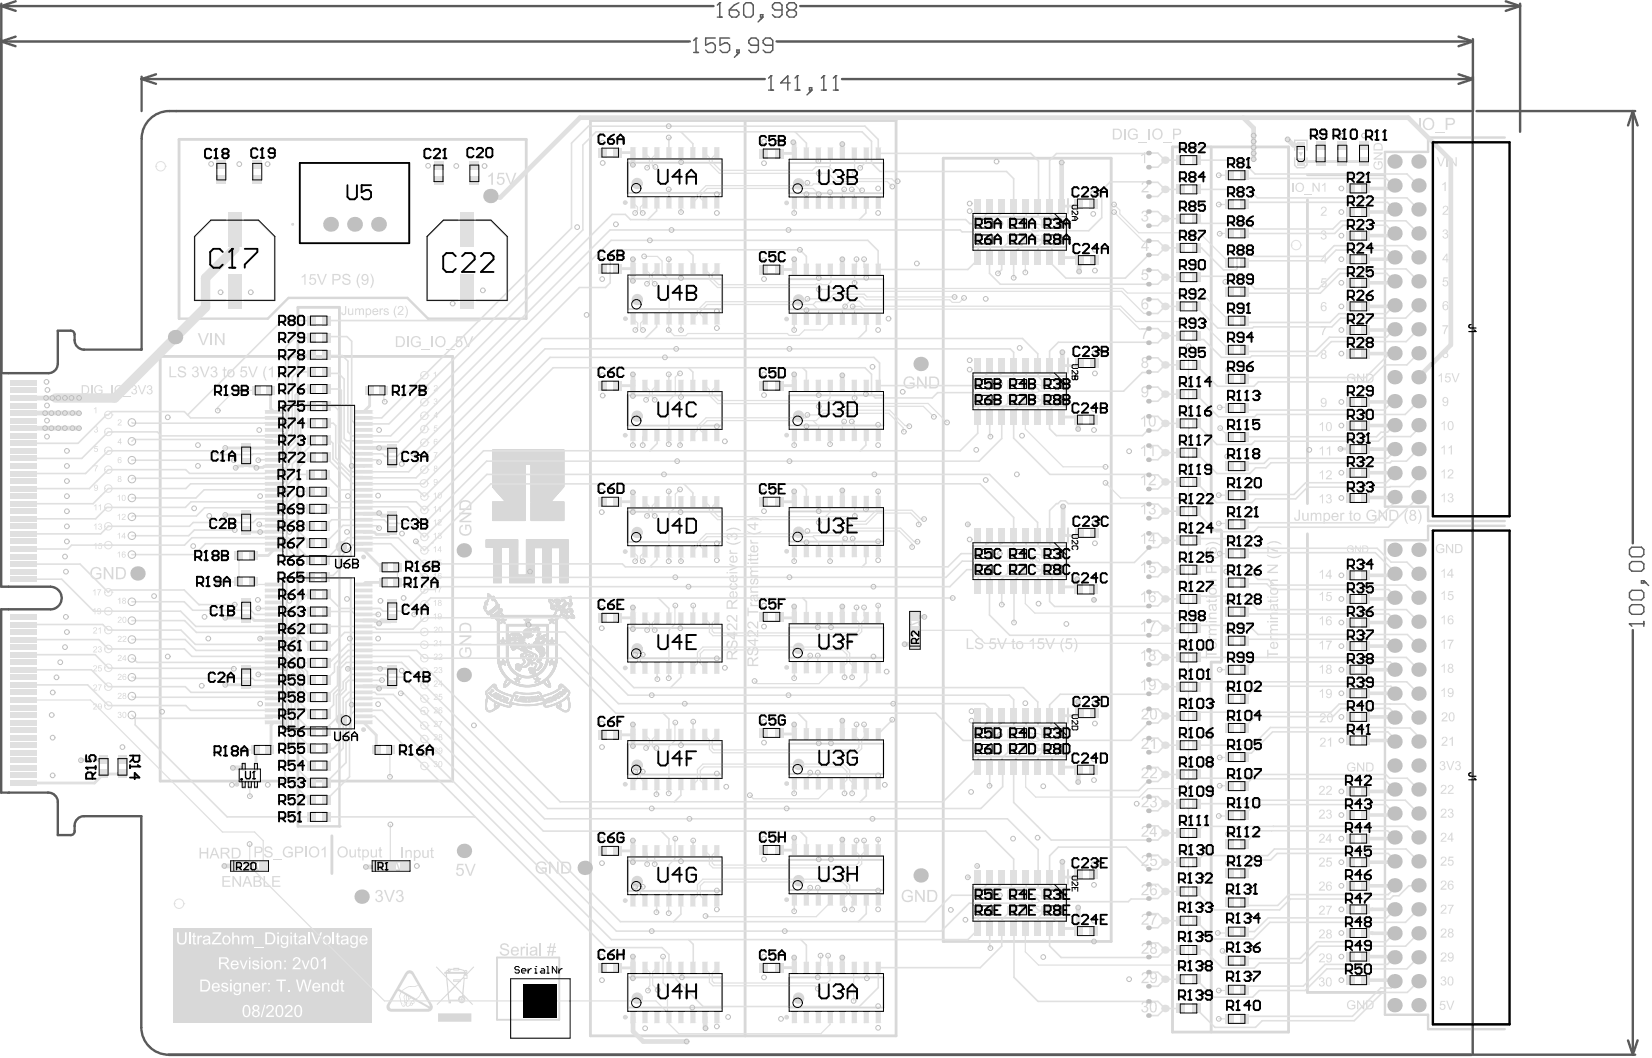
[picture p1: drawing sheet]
<svg xmlns="http://www.w3.org/2000/svg" width="583mm" height="373mm" viewBox="0 0 583 373" stroke-linecap="round" stroke-linejoin="round" font-family="sans-serif">
<path d="M458.1 53.7h1.6l-.8 1.4z" fill="#d8d8d8"/>
<path d="M89.9 306.9h1.1" fill="none" stroke="#d8d8d8" stroke-width=".51"/>
<path d="M86.1 77.7h4.9" fill="none" stroke="#d8d8d8" stroke-width=".66"/>
<circle cx="119.7" cy="291.5" r=".42" fill="#d8d8d8"/>
<path d="M321.3 219.4v1.1l2.9-1.1v1.1M321.3 224.2v1.1M324.2 224.2v1.1M85.1 306.9h1.1M85.1 304.1h1.1M91 304.1h-1.1l1.1 2.8M135 306.9h1.1M135 304.1h1.1M140.9 304.1h-1.1l1.1 2.8h-1.1" fill="none" stroke="#d8d8d8" stroke-width=".51"/>
<g fill="none" stroke="#d8d8d8" stroke-width=".35">
<path d="M105.8 57.5h38.6v28.3h-38.6zM173.8 160h25.1M173.8 159.9h25.1M173.8 159.8h25.1M173.8 159.7h25.1M173.8 159.6h25.1M173.8 159.5h25.1M173.8 159.4h25.1M173.8 159.3h25.1M173.8 159.2h25.1M173.8 159.1h25.1M173.8 159h25.1"/>
<path d="M173.8 158.9h25.1M173.8 158.8h25.1M173.8 158.7h25.1M173.8 158.6h25.1M173.8 179.9h11.5M173.8 179.8h11.5M173.8 179.7h11.5M173.8 179.6h11.5M173.8 179.5h11.5M173.8 179.4h11.5M173.8 179.3h11.5M173.8 179.2h11.5"/>
<path d="M173.8 179.1h11.5M173.8 179h11.5M173.8 178.9h11.5M173.8 178.8h11.5M173.8 178.7h11.5M173.8 178.6h11.5M173.8 178.5h11.5M173.8 178.4h11.5M173.8 178.3h11.5M173.8 178.2h11.5M173.8 178.1h11.5M173.8 178h11.5"/>
<path d="M173.8 177.9h11.5M173.8 177.8h11.5M173.8 177.7h11.5M173.8 177.6h11.5M173.8 177.5h11.5M173.8 177.4h11.5M173.8 177.3h11.5M173.8 177.2h11.5M173.8 177.1h11.5M173.8 177h11.5M173.8 171.9h11.5M173.8 171.8h11.5"/>
<path d="M173.8 171.7h11.5M173.8 171.6h11.5M173.8 171.5h11.5M173.8 171.4h11.5M173.8 171.3h11.5M173.8 171.2h11.5M173.8 171.1h11.5M173.8 171h11.5M173.8 170.9h11.5M173.8 170.8h11.5M173.8 170.7h11.5M173.8 170.6h11.5"/>
<path d="M173.8 170.5h11.5M173.8 170.4h11.5M173.8 170.3h11.5M173.8 170.2h11.5M173.8 170.1h11.5M173.8 170h11.5M173.8 169.9h11.5M173.8 169.8h11.5M173.8 169.7h11.5M173.8 169.6h11.5M173.8 169.5h11.5M173.8 169.4h11.5"/>
<path d="M173.8 169.3h11.5M173.8 169.2h11.5M173.8 169.1h11.5M173.8 169h11.5M173.8 168.9h11.5M173.8 168.8h11.5M173.8 168.7h11.5M173.8 168.6h11.5M173.8 168.5h11.5M173.8 168.4h11.5M173.8 168.3h11.5M173.8 168.2h11.5"/>
<path d="M173.8 168.1h11.5M173.8 168h11.5M173.8 167.9h11.5M173.8 167.8h11.5M173.8 167.7h11.5M173.8 167.6h11.5M173.8 167.5h11.5M173.8 167.4h11.5M173.8 167.3h11.5M173.8 167.2h11.5M173.8 167.1h11.5M173.8 167h11.5"/>
<path d="M173.8 166.9h11.5M173.8 166.8h11.5M173.8 166.7h11.5M173.8 166.6h11.5M173.8 166.5h11.5M173.8 166.4h11.5M173.8 166.3h11.5M173.8 166.2h11.5M173.8 166.1h11.5M173.8 165.9h11.5M173.8 165.8h11.5M173.8 165.7h11.5"/>
<path d="M173.8 165.6h11.5M173.8 165.5h11.5M173.8 165.4h11.5M173.8 165.3h11.5M173.8 165.2h11.5M173.8 165.1h11.5M173.8 165h11.5M173.8 164.9h11.5M173.8 164.8h11.5M173.8 164.7h11.5M173.8 164.6h11.5M173.8 164.5h11.5"/>
<path d="M173.8 164.4h11.5M173.8 164.3h11.5M173.8 164.2h11.5M173.8 164.1h11.5M173.8 164h11.5M173.8 163.9h11.5M173.8 163.7h25.1M173.8 163.6h25.1M173.8 163.5h25.1M173.8 163.4h25.1M173.8 163.3h25.1M173.8 163.2h25.1"/>
<path d="M173.8 163.1h25.1M173.8 163h25.1M173.8 162.9h25.1M173.8 162.8h25.1M173.8 162.7h25.1M173.8 162.6h25.1M173.8 162.5h25.1M173.8 162.4h25.1M173.8 162.3h25.1M173.8 162.2h25.1M173.8 162.1h25.1M173.8 162h25.1"/>
<path d="M173.8 161.9h25.1M173.8 161.8h25.1M173.8 161.7h25.1M173.8 161.6h25.1M173.8 161.5h25.1M173.8 161.4h25.1M173.8 161.3h25.1M173.8 161.2h25.1M173.8 161.1h25.1M173.8 161h25.1M173.8 160.9h25.1M173.8 160.8h25.1"/>
<path d="M173.8 160.7h25.1M173.8 160.6h25.1M173.8 160.5h25.1M173.8 160.4h25.1M173.8 160.3h25.1M173.8 160.2h25.1M173.8 160.1h25.1M173.9 171.9h11.4M174 172h11.3M174.1 172.1h11.2M174.2 172.3h11.1M174.2 172.2h11.1"/>
<path d="M174.3 172.4h11M174.4 172.5h10.9M174.5 172.6h10.8M174.6 172.7h10.7M174.7 172.8h10.6M174.8 173h10.5M174.9 173.1h10.4M175 173.2h10.3M175.1 173.3h10.2M175.1 173.4h10.2M175.2 173.5h10.1M175.3 173.6h10"/>
<path d="M175.4 173.7h9.9M175.5 173.8h9.8M175.6 173.9h9.7M175.7 174h9.6M175.7 174.1h9.6M175.8 174.2h9.5M175.9 174.3h9.4M176 174.3h9.3M176 174.4h9.3M176.1 174.5h9.2M176.2 174.6h9.1M176.3 174.7h9"/>
<path d="M176.4 174.8h8.9M176.4 174.9h8.9M176.5 175h8.8M176.6 175h8.7M176.7 175.1h8.6M176.8 175.2h8.5M176.9 175.3h8.4M176.9 175.4h8.4M177 175.5h8.3M177.1 175.6h8.2M177.2 175.7h8.1M177.3 175.8h8"/>
<path d="M177.4 175.9h7.9M177.5 176h7.8M177.6 176.1h7.7M177.6 176.2h7.7M177.7 176.3h7.6M177.8 176.3h7.5M177.9 176.5h7.4M177.9 176.6h7.4M178 176.7h7.3M178.1 176.7h7.2M178.2 176.8h7.1M178.3 176.9h7"/>
<path d="M187.4 179.9h11.5M187.4 179.8h11.5M187.4 179.7h11.5M187.4 179.6h11.5M187.4 179.5h11.5M187.4 179.4h11.5M187.4 179.3h11.5M187.4 179.2h11.5M187.4 179.1h11.5M187.4 179h11.5M187.4 178.9h11.5M187.4 178.8h11.5"/>
<path d="M187.4 178.7h11.5M187.4 178.6h11.5M187.4 178.5h11.5M187.4 178.4h11.5M187.4 178.3h11.5M187.4 178.2h11.5M187.4 178.1h11.5M187.4 178h11.5M187.4 177.9h11.5M187.4 177.8h11.5M187.4 177.7h11.5M187.4 177.6h11.5"/>
<path d="M187.4 177.5h11.5M187.4 177.4h11.5M187.4 177.3h11.5M187.4 177.2h11.5M187.4 177.1h11.5M187.4 177h11.5M187.4 176.7h7.2M187.4 176.3h7.5M187.4 175.9h7.8M187.4 175.3h8.3M187.4 175h8.6M187.4 174.9h8.7"/>
<path d="M187.4 174.6h9M187.4 174.5h9M187.4 174.3h9.3M187.4 173.9h9.6M187.4 173.7h9.8M187.4 173.3h10.1M187.4 173h10.5M187.4 172.6h10.8M187.4 172.2h11.1M187.4 171.9h11.3M187.4 171.9h11.4M187.4 171.7h11.5"/>
<path d="M187.4 171.6h11.5M187.4 171.5h11.5M187.4 171.4h11.5M187.4 171.3h11.5M187.4 171.2h11.5M187.4 171.1h11.5M187.4 171h11.5M187.4 170.9h11.5M187.4 170.8h11.5M187.4 170.7h11.5M187.4 170.6h11.5M187.4 170.5h11.5"/>
<path d="M187.4 170.4h11.5M187.4 170.3h11.5M187.4 170.2h11.5M187.4 170.1h11.5M187.4 170h11.5M187.4 169.9h11.5M187.4 169.8h11.5M187.4 169.7h11.5M187.4 169.6h11.5M187.4 169.5h11.5M187.4 169.4h11.5M187.4 169.3h11.5"/>
<path d="M187.4 169.2h11.5M187.4 169.1h11.5M187.4 169h11.5M187.4 168.9h11.5M187.4 168.8h11.5M187.4 168.7h11.5M187.4 168.6h11.5M187.4 168.5h11.5M187.4 168.4h11.5M187.4 168.3h11.5M187.4 168.2h11.5M187.4 168.1h11.5"/>
<path d="M187.4 168h11.5M187.4 167.9h11.5M187.4 167.8h11.5M187.4 167.7h11.5M187.4 167.6h11.5M187.4 167.5h11.5M187.4 167.4h11.5M187.4 167.3h11.5M187.4 167.2h11.5M187.4 167.1h11.5M187.4 167h11.5M187.4 166.9h11.5"/>
<path d="M187.4 166.8h11.5M187.4 166.7h11.5M187.4 166.6h11.5M187.4 166.5h11.5M187.4 166.4h11.5M187.4 166.3h11.5M187.4 166.2h11.5M187.4 166.1h11.5M187.4 165.9h11.5M187.4 165.8h11.5M187.4 165.7h11.5M187.4 165.6h11.5"/>
<path d="M187.4 165.5h11.5M187.4 165.4h11.5M187.4 165.3h11.5M187.4 165.2h11.5M187.4 165.1h11.5M187.4 165h11.5M187.4 164.9h11.5M187.4 164.8h11.5M187.4 164.7h11.5M187.4 164.6h11.5M187.4 164.5h11.5M187.4 164.4h11.5"/>
<path d="M187.4 164.3h11.5M187.4 164.2h11.5M187.4 164.1h11.5M187.4 164h11.5M187.4 163.9h11.5M187.4 175.7h8M194.4 176.9l-7 .1M194.5 176.8l-7.1 .1M194.6 176.7l-7.2 .1M194.7 176.6h-7.3M194.8 176.5h-7.4M194.9 176.3l-7.5 .1"/>
<path d="M195 176.2h-7.6M195.1 176.1h-7.7M195.2 176h-7.8M195.3 175.8l-7.9 .1M195.4 175.7l-8 .1M195.5 175.6h-8.1M195.6 175.5h-8.2M195.7 175.4h-8.3M195.8 175.2l-8.4 .1M195.9 175.1l-8.5 .1M196 175l-8.6 .1M196.2 174.8h-8.8"/>
<path d="M196.3 174.7h-8.9M196.5 174.4l-9.1 .1M196.6 174.3l-9.2 .1M196.8 174.2h-9.4M196.8 174.1h-9.4M196.9 174h-9.5M197.1 173.8l-9.7 .1M197.2 173.7l-9.8 .1M197.3 173.6h-9.9M197.4 173.5h-10M197.5 173.4h-10.1M197.6 173.2l-10.2 .1"/>
<path d="M197.7 173.1l-10.3 .1M197.8 173l-10.4 .1M198 172.8l-10.6 .1M198 172.7l-10.6 .1M198.1 172.6l-10.7 .1M198.3 172.5h-10.9M198.4 172.4h-11M198.4 172.3h-11M198.6 172.1l-11.2 .1M198.7 172l-11.3 .1M198.9 171.8h-11.5M198.9 163.8h-25.1"/>
<path d="M171.5 193h11.1M171.5 192.9h11.1M171.5 192.8h11.1M171.5 192.7h11.1M171.5 192.6h11.1M171.5 192.5h11.1M171.5 192.4h11.1M171.5 192.3h11.1M171.5 192.2h11.1M171.5 192.1h11.1M171.5 192h11.1M171.5 191.9h11.1"/>
<path d="M171.5 191.8h11.1M171.5 191.7h11.1M171.5 191.6h11.1M171.5 191.5h11.1M171.5 191.4h11.1M171.5 191.3h11.1M171.5 191.2h11.1M171.5 191.1h11.1M171.5 191h11.1M171.5 190.9h11.1M171.5 190.8h11.1M171.5 190.7h11.1"/>
<path d="M171.5 190.6h11.1M171.5 190.5h11.1M171.5 190.4h11.1M173.8 183.6h11.5M173.8 183.5h11.5M173.8 183.4h11.5M173.8 183.2h11.5M173.8 183.1h11.5M173.8 183h11.5M173.8 182.9h11.5M173.8 182.8h11.5M173.8 182.7h11.5"/>
<path d="M173.8 182.6h11.5M173.8 182.5h11.5M173.8 182.4h11.5M173.8 182.3h11.5M173.8 182.2h11.5M173.8 182.1h11.5M173.8 182h11.5M173.8 181.9h11.5M173.8 181.8h11.5M173.8 181.7h11.5M173.8 181.6h11.5M173.8 181.5h11.5"/>
<path d="M173.8 181.4h11.5M173.8 181.3h11.5M173.8 181.2h11.5M173.8 181.1h11.5M173.8 181h11.5M173.8 180.9h11.5M173.8 180.8h11.5M173.8 180.7h11.5M173.8 180.6h11.5M173.8 180.5h11.5M173.8 180.4h11.5M173.8 180.3h11.5"/>
<path d="M173.8 180.2h11.5M173.8 180.1h11.5M173.8 180h11.5M174.1 199.9h2.8M174.1 199.8h2.8M174.1 199.7h2.8M174.1 199.6h2.8M174.1 199.5h2.8M174.1 199.4h2.8M174.1 199.3h2.8M174.1 199.2h2.8M174.1 199.1h2.8"/>
<path d="M174.1 199h2.8M174.1 198.9h2.8M174.1 198.8h2.8M174.1 198.7h2.8M174.1 198.6h2.8M174.1 198.5h2.8M174.1 198.4h2.8M174.1 198.3h2.8M174.1 198.2h2.8M174.1 198h2.8M174.1 197.9h2.8M174.1 197.8h2.8"/>
<path d="M174.1 197.7h2.8M174.1 197.6h2.8M174.1 197.5h2.8M174.1 197.4h2.8M174.1 197.3h2.8M174.1 197.2h2.8M174.1 197.1h2.8M174.1 197h2.8M174.1 196.9h2.8M174.1 196.8h2.8M174.1 196.7h2.8M174.1 196.6h2.8"/>
<path d="M174.1 196.5h2.8M174.1 196.4h2.8M174.1 196.3h2.8M174.1 196.2h2.8M174.1 196.1h2.8M174.1 196h2.8M174.1 195.9h2.8M174.1 195.8h2.8M174.1 195.7h2.8M174.1 195.6h2.8M174.1 195.5h2.8M174.1 195.4h2.8"/>
<path d="M174.1 195.3h2.8M174.1 195.2h2.8M174.1 195.1h2.8M174.1 195h2.8M174.1 194.9h2.8M174.1 194.8h2.8M174.1 194.7h2.8M174.1 194.6h2.8M174.1 194.5h2.8M174.1 194.4h2.8M174.1 194.3h2.8M174.1 194.2h2.8"/>
<path d="M174.1 194.1h2.8M174.1 194h2.8M174.1 193.9h2.8M174.1 193.8h2.8M174.1 193.7h2.8M174.1 193.6h2.8M174.1 193.5h2.8M174.1 193.4h2.8M174.1 193.3h2.8M174.1 193.2h2.8M174.1 193.1h2.8M179.8 199.9h2.8"/>
<path d="M179.8 199.8h2.8M179.8 199.7h2.8M179.8 199.6h2.8M179.8 199.5h2.8M179.8 199.4h2.8M179.8 199.3h2.8M179.8 199.2h2.8M179.8 199.1h2.8M179.8 199h2.8M179.8 198.9h2.8M179.8 198.8h2.8M179.8 198.7h2.8"/>
<path d="M179.8 198.6h2.8M179.8 198.5h2.8M179.8 198.4h2.8M179.8 198.3h2.8M179.8 198.2h2.8M179.8 198h2.8M179.8 197.9h2.8M179.8 197.8h2.8M179.8 197.7h2.8M179.8 197.6h2.8M179.8 197.5h2.8M179.8 197.4h2.8"/>
<path d="M179.8 197.3h2.8M179.8 197.2h2.8M179.8 197.1h2.8M179.8 197h2.8M179.8 196.9h2.8M179.8 196.8h2.8M179.8 196.7h2.8M179.8 196.6h2.8M179.8 196.5h2.8M179.8 196.4h2.8M179.8 196.3h2.8M179.8 196.2h2.8"/>
<path d="M179.8 196.1h2.8M179.8 196h2.8M179.8 195.9h2.8M179.8 195.8h2.8M179.8 195.7h2.8M179.8 195.6h2.8M179.8 195.5h2.8M179.8 195.4h2.8M179.8 195.3h2.8M179.8 195.2h2.8M179.8 195.1h2.8M179.8 195h2.8"/>
<path d="M179.8 194.9h2.8M179.8 194.8h2.8M179.8 194.7h2.8M179.8 194.6h2.8M179.8 194.5h2.8M179.8 194.4h2.8M179.8 194.3h2.8M179.8 194.2h2.8M179.8 194.1h2.8M179.8 194h2.8M179.8 193.9h2.8M179.8 193.8h2.8"/>
<path d="M179.8 193.7h2.8M179.8 193.6h2.8M179.8 193.5h2.8M179.8 193.4h2.8M179.8 193.3h2.8M179.8 193.2h2.8M179.8 193.1h2.8M185.7 199.9h2.8M185.7 199.8h2.8M185.7 199.7h2.8M185.7 199.6h2.8M185.7 199.5h2.8"/>
<path d="M185.7 199.4h2.8M185.7 199.3h2.8M185.7 199.2h2.8M185.7 199.1h2.8M185.7 199h2.8M185.7 198.9h2.8M185.7 198.8h2.8M185.7 198.7h2.8M185.7 198.6h2.8M185.7 198.5h2.8M185.7 198.4h2.8M185.7 198.3h2.8"/>
<path d="M185.7 198.2h2.8M185.7 198h2.8M185.7 197.9h2.8M185.7 197.8h2.8M185.7 197.7h2.8M185.7 197.6h2.8M185.7 197.5h2.8M185.7 197.4h2.8M185.7 197.3h2.8M185.7 197.2h2.8M185.7 197.1h2.8M185.7 197h2.8"/>
<path d="M185.7 196.9h2.8M185.7 196.8h2.8M185.7 196.7h2.8M185.7 196.6h2.8M185.7 196.5h2.8M185.7 196.4h2.8M185.7 196.3h2.8M185.7 196.2h2.8M185.7 196.1h2.8M185.7 196h2.8M185.7 195.9h2.8M185.7 195.8h2.8"/>
<path d="M185.7 195.7h2.8M185.7 195.6h2.8M185.7 195.5h2.8M185.7 195.4h2.8M185.7 195.3h2.8M185.7 195.2h2.8M185.7 195.1h2.8M185.7 195h2.8M185.7 194.9h2.8M185.7 194.8h2.8M185.7 194.7h2.8M185.7 194.6h2.8"/>
<path d="M185.7 194.5h2.8M185.7 194.4h2.8M185.7 194.3h2.8M185.7 194.2h2.8M185.7 194.1h2.8M185.7 194h2.8M185.7 193.9h2.8M185.7 193.8h2.8M185.7 193.7h2.8M185.7 193.6h2.8M185.7 193.5h2.8M185.7 193.4h2.8"/>
<path d="M185.7 193.3h2.8M185.7 193.2h14.7M185.7 193.1h14.7M185.7 193h14.7M185.7 192.9h14.7M185.7 192.8h14.7M185.7 192.7h14.7M185.7 192.6h14.7M185.7 192.5h14.7M185.7 192.4h14.7M185.7 192.3h14.7M185.7 192.2h14.7"/>
<path d="M185.7 192.1h14.7M185.7 192h14.7M185.7 191.9h14.7M185.7 191.8h14.7M185.7 191.7h14.7M185.7 191.6h14.7M185.7 191.5h14.7M185.7 191.4h14.7M185.7 191.3h14.7M185.7 191.2h14.7M185.7 191.1h14.7M185.7 191h14.7"/>
<path d="M185.7 190.9h14.7M185.7 190.8h14.7M185.7 190.7h14.7M185.7 190.6h14.7M185.7 190.5h14.7M185.7 190.4h14.7M185.7 190.3h14.7M187.4 183.6h11.5M187.4 183.5h11.5M187.4 183.4h11.5M187.4 183.2h11.5M187.4 183.1h11.5"/>
<path d="M187.4 183h11.5M187.4 182.9h11.5M187.4 182.8h11.5M187.4 182.7h11.5M187.4 182.6h11.5M187.4 182.5h11.5M187.4 182.4h11.5M187.4 182.3h11.5M187.4 182.2h11.5M187.4 182.1h11.5M187.4 182h11.5M187.4 181.9h11.5"/>
<path d="M187.4 181.8h11.5M187.4 181.7h11.5M187.4 181.6h11.5M187.4 181.5h11.5M187.4 181.4h11.5M187.4 181.3h11.5M187.4 181.2h11.5M187.4 181.1h11.5M187.4 181h11.5M187.4 180.9h11.5M187.4 180.8h11.5M187.4 180.7h11.5"/>
<path d="M187.4 180.6h11.5M187.4 180.5h11.5M187.4 180.4h11.5M187.4 180.3h11.5M187.4 180.2h11.5M187.4 180.1h11.5M187.4 180h11.5M191.5 199.9h2.9M191.5 199.8h2.9M191.5 199.7h2.9M191.5 199.6h2.9M191.5 199.5h2.9"/>
<path d="M191.5 199.4h2.9M191.5 199.3h2.9M191.5 199.2h2.9M191.5 199.1h2.9M191.5 199h2.9M191.5 198.9h2.9M191.5 198.8h2.9M191.5 198.7h2.9M191.5 198.6h2.9M191.5 198.5h2.9M191.5 198.4h2.9M191.5 198.3h2.9"/>
<path d="M191.5 198.2h2.9M191.5 198h2.9M191.5 197.9h2.9M191.5 197.8h2.9M191.5 197.7h2.9M191.5 197.6h2.9M191.5 197.5h2.9M191.5 197.4h2.9M191.5 197.3h2.9M191.5 197.2h2.9M191.5 197.1h2.9M191.5 197h2.9"/>
<path d="M191.5 196.9h2.9M191.5 196.8h2.9M191.5 196.7h2.9M191.5 196.6h2.9M191.5 196.5h2.9M191.5 196.4h2.9M191.5 196.3h2.9M191.5 196.2h2.9M191.5 196.1h2.9M191.5 196h2.9M191.5 195.9h2.9M191.5 195.8h2.9"/>
<path d="M191.5 195.7h2.9M191.5 195.6h2.9M191.5 195.5h2.9M191.5 195.4h2.9M191.5 195.3h2.9M191.5 195.2h2.9M191.5 195.1h2.9M191.5 195h2.9M191.5 194.9h2.9M191.5 194.8h2.9M191.5 194.7h2.9M191.5 194.6h2.9"/>
<path d="M191.5 194.5h2.9M191.5 194.4h2.9M191.5 194.3h2.9M191.5 194.2h2.9M191.5 194.1h2.9M191.5 194h2.9M191.5 193.9h2.9M191.5 193.8h2.9M191.5 193.7h2.9M191.5 193.6h2.9M191.5 193.5h2.9M191.5 193.4h2.9"/>
<path d="M191.5 193.3h2.9M197.5 199.9h2.9M197.5 199.8h2.9M197.5 199.7h2.9M197.5 199.6h2.9M197.5 199.5h2.9M197.5 199.4h2.9M197.5 199.3h2.9M197.5 199.2h2.9M197.5 199.1h2.9M197.5 199h2.9M197.5 198.9h2.9"/>
<path d="M197.5 198.8h2.9M197.5 198.7h2.9M197.5 198.6h2.9M197.5 198.5h2.9M197.5 198.4h2.9M197.5 198.3h2.9M197.5 198.2h2.9M197.5 198h2.9M197.5 197.9h2.9M197.5 197.8h2.9M197.5 197.7h2.9M197.5 197.6h2.9"/>
<path d="M197.5 197.5h2.9M197.5 197.4h2.9M197.5 197.3h2.9M197.5 197.2h2.9M197.5 197.1h2.9M197.5 197h2.9M197.5 196.9h2.9M197.5 196.8h2.9M197.5 196.7h2.9M197.5 196.6h2.9M197.5 196.5h2.9M197.5 196.4h2.9"/>
<path d="M197.5 196.3h2.9M197.5 196.2h2.9M197.5 196.1h2.9M197.5 196h2.9M197.5 195.9h2.9M197.5 195.8h2.9M197.5 195.7h2.9M197.5 195.6h2.9M197.5 195.5h2.9M197.5 195.4h2.9M197.5 195.3h2.9M197.5 195.2h2.9"/>
<path d="M197.5 195.1h2.9M197.5 195h2.9M197.5 194.9h2.9M197.5 194.8h2.9M197.5 194.7h2.9M197.5 194.6h2.9M197.5 194.5h2.9M197.5 194.4h2.9M197.5 194.3h2.9M197.5 194.2h2.9M197.5 194.1h2.9M197.5 194h2.9"/>
<path d="M197.5 193.9h2.9M197.5 193.8h2.9M197.5 193.7h2.9M197.5 193.6h2.9M197.5 193.5h2.9M197.5 193.4h2.9M197.5 193.3h2.9M170.7 213.8h.6M170.7 213.9h.7M170.7 214l.7 .1M170.7 214.1l.7 .1M170.7 214.2h.7"/>
<path d="M170.7 214.3h.8M170.7 214.4h.9M170.7 214.5h.9M170.7 214.6h.9M170.8 213.8h.5M170.8 214.7h.6M170.8 214.8h.4M170.9 214.9h.4M170.9 215l.5 .1M170.9 213.1h.5M170.9 213.2h.5M170.9 213.2h.4"/>
<path d="M170.9 213.3h.4M170.9 213.4h.4M170.9 213.5h.4M170.9 213.6h.4M170.9 213.7h.4M170.9 215.1h.5M170.9 215.2h.5M171 215.3h.5M171 212.8h1M171.1 212.6h.9M171.1 215.4h.5M171.1 212.5h.9"/>
<path d="M171.1 215.4l.6 .1M171.2 212.4h.8M171.2 215.5l.6 .1M171.2 212.2h.9M171.2 215.6l.8 .1M171.3 212.1h.8M171.3 215.7h1.9M171.4 212.1h.8M171.4 215.8h1.7M171.5 213.1h.5M171.5 213.2h.5M171.5 215.9h1.4"/>
<path d="M171.6 214.6l-.8 .1M171.6 213.2h.4M171.7 213.3h.3M171.7 215.9h1.1M171.7 213.4h.3M171.8 216.3h.5M171.8 216.4l.5 .1M171.8 216.2h.5M171.9 216.5h1.4M171.9 211.6h.4M171.9 216.6h1.5M172 211.5h.4"/>
<path d="M172 211.6h.4M172 216.7h1.4M172 209.5l.5 .1M172 209.6h.6M172 209.7h.7M172 211.4h.4M172 212.7h-.9M172 212.9h-1M172 213h-1M172 209.5h.4M172 216.8h.8M172 209.8h.8"/>
<path d="M172 209.9h.9M172 210h1M172 211.2h.5M172 211.3h.4M172.1 210.1h1M172.1 210.2h1M172.1 210.2h.4M172.1 210.3h.4M172.1 210.4h.4M172.1 210.5h.4M172.1 210.6h.4M172.1 210.7h.4"/>
<path d="M172.1 210.8h.4M172.1 211h.4M172.1 212.3h-.9M172.2 216.8h.4M172.3 211.9l-.6 .1M172.3 211.8h-.5M172.3 211.7l-.4 .1M172.4 216.2h-.5M172.5 211.2l-.5 .1M172.5 210.7l-.4 .1M172.6 216.1h-.7M172.6 210.2l.6 .1"/>
<path d="M172.7 210.3l.6 .1M172.8 210.4l.6 .1M172.9 216.8h.6M172.9 210.5h.5M172.9 210.6h.6M173 216.8l.6 .1M173 210.7h.6M173.1 216.9l.5 .1M173.1 210.7l.5 .1M173.1 210.8h1.3M173.1 217h1.5M173.2 211h1.3"/>
<path d="M173.2 217.6h.4M173.2 217.6l.4 .1M173.2 217.7l1.7 .1M173.3 211l1.2 .1M173.3 217.8h1.7M173.3 217.9h1.7M173.3 217.1h1.1M173.4 211.1l1.1 .1M173.4 215.6l-.9 .1M173.4 218h.9M173.4 216.4l-.9 .1M173.4 211.3h1.2"/>
<path d="M173.4 218.1h.7M173.5 211.4h1.1M173.5 215.5l-.8 .1M173.5 216.3l-.9 .1M173.6 211.6h.4M173.6 215.4l-.8 .1M173.6 211.7h.4M173.6 211.8h.4M173.6 216.2l-.8 .1M173.7 211.9h.3M173.7 215.4h-.8M173.8 210.8h.6"/>
<path d="M173.8 216.2h-.9M173.8 217.5h-.6M173.8 210.6h.5M173.8 210.7h.6M173.8 215.3h-.7M173.9 210.5h.4M173.9 210.4h.3M173.9 215.2h-.7M173.9 216.1h-.8M173.9 217.4h-.6M174 215.1h-.7M174.1 211.5h-.6"/>
<path d="M174.1 215.9l-.9 .1M174.1 217.3h-.8M174.1 205.6h2.8M174.1 205.5h2.8M174.1 205.4h2.8M174.1 205.3h2.8M174.1 205.2h2.8M174.1 205.1h2.8M174.1 204.9h2.8M174.1 204.8h2.8M174.1 204.7h2.8M174.1 204.6h2.8"/>
<path d="M174.1 204.5h2.8M174.1 204.4h2.8M174.1 204.3h2.8M174.1 204.2h2.8M174.1 204.1h2.8M174.1 204h2.8M174.1 203.9h2.8M174.1 203.8h2.8M174.1 203.7h2.8M174.1 203.6h2.8M174.1 203.5h2.8M174.1 203.4h2.8"/>
<path d="M174.1 203.3h2.8M174.1 203.2h2.8M174.1 203.1h2.8M174.1 203h2.8M174.1 202.9h2.8M174.1 202.8h2.8M174.1 202.7h2.8M174.1 202.6h2.8M174.1 202.5h2.8M174.1 202.4h2.8M174.1 202.3h2.8M174.1 202.2h2.8"/>
<path d="M174.1 202.1h2.8M174.1 202h2.8M174.1 201.9h2.8M174.1 201.8h2.8M174.1 201.7h2.8M174.1 201.6h2.8M174.1 201.5h2.8M174.1 201.4h2.8M174.1 201.3h2.8M174.1 201.2h2.8M174.1 201.1h2.8M174.1 201h2.8"/>
<path d="M174.1 200.9h2.8M174.1 200.8h2.8M174.1 200.7h2.8M174.1 200.6h2.8M174.1 200.5h2.8M174.1 200.4h2.8M174.1 200.3h2.8M174.1 200.2h2.8M174.1 200.1h2.8M174.1 200h2.8M174.2 215l-.8 .1M174.2 215.9h-.8"/>
<path d="M174.2 211.5h.5M174.2 214.4h.6M174.2 211.6h.5M174.2 217.2l-.8 .1M174.3 211.6l.5 .1M174.3 214.9h-.7M174.3 215.8h-.7M174.3 211.7l.5 .1M174.4 211.8h.5M174.4 214.8h-.7M174.4 215.7h-.8M174.5 211.9l.5 .1"/>
<path d="M174.5 214.7l-.7 .1M174.5 215.6l-.7 .1M174.5 218h.6M174.5 211.2l-1.1 .1M174.5 212h.5M174.5 214.6l-.6 .1M174.6 212.1h.5M174.6 215.5l-.7 .1M174.6 218.1h.6M174.6 214.6h-.6M174.7 212.2h.5M174.7 212.3h.5"/>
<path d="M174.7 214.5h-.6M174.7 215.4l-.7 .1M174.7 216.9l-.8 .1M174.7 218.2h.6M174.8 212.4h.5M174.8 215.4h-.7M174.8 218.3h1.3M174.8 216.8l-.8 .1M174.8 214.8h.6M174.8 217.2h21.8M174.9 212.5h.4M174.9 214.3h-.6"/>
<path d="M174.9 215.3h-.7M174.9 217.6l-.9 .1M174.9 218.4h1.2M174.9 212.6h.5M175 216.8h-.8M175 212.7h.4M175 213.5h1.2M175 214.2l-.6 .1M175 215.2h-.7M175 217.1h21.6M175 218.4h1.1M175 212.8h.5"/>
<path d="M175 213.5h1.1M175 214.6h1.2M175 217.6h-.9M175 218.5h1.1M175 212.9h.5M175 213.3h1.1M175 214.1l-.5 .1M175 215.1h-.6M175 216.7h-.7M175.1 213h.4M175.1 213.1h.7M175.1 213.2h.9"/>
<path d="M175.1 213.2l1 .1M175.1 218.6h1M175.1 214l-.6 .1M175.1 217.5h-.8M175.2 214.4h.9M175.2 216.6h-.8M175.2 218.7h.9M175.2 215l-.7 .1M175.3 216.5h-.8M175.3 213.9l-.7 .1M175.3 214.3h.8M175.3 217.4h-.8"/>
<path d="M175.3 218.8h.8M175.3 213.8l-.6 .1M175.3 214.9h-.6M175.3 214.2l.7 .1M175.3 218.9h.8M175.4 216.4l-.7 .1M175.4 213.7l-.6 .1M175.4 214.8h-.7M175.4 218.9h.7M175.5 216.3l-.7 .1M175.5 213.7h-.6M175.5 217.4h21.1"/>
<path d="M175.5 217.5h21.1M175.5 217.6h21.1M175.5 217.7h.6M175.5 217.8h.6M175.5 217.9h.6M175.5 218h.6M175.5 218.1h.6M175.5 218.2h.6M175.5 219h.6M175.5 219.2h.6M175.5 219.3h.6M175.5 219.4h.6"/>
<path d="M175.5 219.5h.6M175.5 219.6h.6M175.5 219.7h.6M175.5 219.8h.6M175.5 219.9h.6M175.5 213.6h-.6M175.5 214.6l-.6 .1M175.5 216.2l-.6 .1M175.6 213.9h.5M175.6 216.2h-.6M175.7 215.6h.5M175.7 213.8h.5"/>
<path d="M175.7 216.1h-.6M175.8 213.6h.4M175.8 213.7h.4M175.8 214.6h.5M175.8 214.7l1.1 .1M175.8 216.4h.6M175.8 216.9l-.7 .1M175.9 214.8h1.1M175.9 215.9l-.7 .1M175.9 216.8l-.6 .1M175.9 214.9h1.2M175.9 215.9h-.6"/>
<path d="M176 214.1l-.6 .1M176 216.8h-.7M176 214l-.5 .1M176 215h1.2M176 215.1h.6M176 215.8h-.6M176 216.2h1M176.1 214h-.6M176.1 215.7h-.6M176.1 216.1h.8M176.1 216.7h-.6M176.1 214.5h-1"/>
<path d="M176.2 215.6l-.6 .1M176.2 216h.7M176.2 218.6h2.5M176.2 216.6h-.7M176.3 216.5h-.7M176.3 215.4l-.5 .1M176.3 218.7h2.3M176.4 215.8h.5M176.4 216.4l-.6 .1M176.4 215.4h-.6M176.4 215.3h-.5M176.4 218.8h2"/>
<path d="M176.5 215.2h-.5M176.5 218.9h1.8M176.6 216.3l.5 .1M176.6 216.4h.6M176.6 215.4h.6M176.6 218.9h1.6M176.7 216.5h.5M176.7 215.1h.5M176.7 215.4h.5M176.8 215.2h.4M176.8 215.3h.4M176.8 216.6h.5"/>
<path d="M176.8 219h1.3M176.8 216.7h.6M176.8 219.5h1.2M176.8 219.5h1.3M176.9 215.9h-.6M176.9 219.3h1.1M176.9 219.9l-.3 .1M176.9 216.8h.5M176.9 219.2h1.1M176.9 219.2l1.1 .1M176.9 216.8l.6 .1M177 215.7h-.6"/>
<path d="M177 219.8l-.3 .1M177 216.2l-1.1 .1M177 216.9h.5M177.1 215.6l-.6 .1M177.1 215.5l-.5 .1M177.1 219.8h-.4M177.2 218.4h.5M177.2 218.3h.5M177.2 219.7h-.5M177.2 218.1h.4M177.2 218.2h.5M177.3 218h.3"/>
<path d="M177.3 217.9h.2M177.3 219.6h-.5M177.4 217.8h.1M177.5 219.6h.6M177.7 219.7h.4M177.7 219.8h.5M177.9 219.8h.3M178 219.9l.2 .1M179.8 205.6h8.7M179.8 205.5h8.7M179.8 205.4h8.7M179.8 205.3h8.7"/>
<path d="M179.8 205.2h8.7M179.8 205.1h8.7M179.8 204.9h8.7M179.8 204.8h8.7M179.8 204.7h8.7M179.8 204.6h8.7M179.8 204.5h8.7M179.8 204.4h8.7M179.8 204.3h8.7M179.8 204.2h8.7M179.8 204.1h8.7M179.8 204h8.7"/>
<path d="M179.8 203.9h8.7M179.8 203.8h8.7M179.8 203.7h8.7M179.8 203.6h8.7M179.8 203.5h8.7M179.8 203.4h8.7M179.8 203.3h8.7M179.8 203.2h8.7M179.8 203.1h8.7M179.8 203h8.7M179.8 202.9h8.7M179.8 202.8h8.7"/>
<path d="M179.8 202.7h2.8M179.8 202.6h2.8M179.8 202.5h2.8M179.8 202.4h2.8M179.8 202.3h2.8M179.8 202.2h2.8M179.8 202.1h2.8M179.8 202h2.8M179.8 201.9h2.8M179.8 201.8h2.8M179.8 201.7h2.8M179.8 201.6h2.8"/>
<path d="M179.8 201.5h2.8M179.8 201.4h2.8M179.8 201.3h2.8M179.8 201.2h2.8M179.8 201.1h2.8M179.8 201h2.8M179.8 200.9h2.8M179.8 200.8h2.8M179.8 200.7h2.8M179.8 200.6h2.8M179.8 200.5h2.8M179.8 200.4h2.8"/>
<path d="M179.8 200.3h2.8M179.8 200.2h2.8M179.8 200.1h2.8M179.8 200h2.8M184.8 218.6h2.5M184.9 218.7h2.3M185.1 218.8h2M185.2 218.9h1.8M185.3 218.9h1.5M185.4 219h1.3M185.5 219.4h1.2M185.5 219.9l-.2 .1"/>
<path d="M185.5 219.2h1.1M185.6 219.8l-.3 .1M185.7 202.7h2.8M185.7 202.6h2.8M185.7 202.5h2.8M185.7 202.4h2.8M185.7 202.3h2.8M185.7 202.2h2.8M185.7 202.1h2.8M185.7 202h2.8M185.7 201.9h2.8M185.7 201.8h2.8"/>
<path d="M185.7 201.7h2.8M185.7 201.6h2.8M185.7 201.5h2.8M185.7 201.4h2.8M185.7 201.3h2.8M185.7 201.2h2.8M185.7 201.1h2.8M185.7 201h2.8M185.7 200.9h2.8M185.7 200.8h2.8M185.7 200.7h2.8M185.7 200.6h2.8"/>
<path d="M185.7 200.5h2.8M185.7 200.4h2.8M185.7 200.3h2.8M185.7 200.2h2.8M185.7 200.1h2.8M185.7 200h2.8M185.7 219.8h-.3M185.8 218.4l.6 .1M185.8 218.3h.5M185.8 218.4h.5M185.9 218.2h.4M185.9 219.7h-.5"/>
<path d="M185.9 218.1h.3M185.9 217.9h.3M185.9 218h.3M185.9 219.6h-.5M186 217.8h.2M186 217.7h.1M186.2 219.6h.6M186.3 219.7h.5M186.4 219.8h.4M186.5 219.8h.3M186.6 219.9h.2M186.7 219.5h-1.3"/>
<path d="M191.5 205.6h2.9M191.5 205.5h2.9M191.5 205.4h2.9M191.5 205.3h2.9M191.5 205.2h2.9M191.5 205.1h2.9M191.5 204.9h2.9M191.5 204.8h2.9M191.5 204.7h2.9M191.5 204.6h2.9M191.5 204.5h2.9M191.5 204.4h2.9"/>
<path d="M191.5 204.3h2.9M191.5 204.2h2.9M191.5 204.1h2.9M191.5 204h2.9M191.5 203.9h2.9M191.5 203.8h2.9M191.5 203.7h2.9M191.5 203.6h2.9M191.5 203.5h2.9M191.5 203.4h2.9M191.5 203.3h2.9M191.5 203.2h2.9"/>
<path d="M191.5 203.1h2.9M191.5 203h2.9M191.5 202.9h2.9M191.5 202.8h2.9M191.5 202.7h2.9M191.5 202.6h2.9M191.5 202.5h2.9M191.5 202.4h2.9M191.5 202.3h2.9M191.5 202.2h2.9M191.5 202.1h2.9M191.5 202h2.9"/>
<path d="M191.5 201.9h2.9M191.5 201.8h2.9M191.5 201.7h2.9M191.5 201.6h2.9M191.5 201.5h2.9M191.5 201.4h2.9M191.5 201.3h2.9M191.5 201.2h2.9M191.5 201.1h2.9M191.5 201h2.9M191.5 200.9h2.9M191.5 200.8h2.9"/>
<path d="M191.5 200.7h2.9M191.5 200.6h2.9M191.5 200.5h2.9M191.5 200.4h2.9M191.5 200.3h2.9M191.5 200.2h2.9M191.5 200.1h2.9M191.5 200h2.9M193.5 218.6h2.4M193.6 211.7h1.4M193.6 211.7l1.5 .1M193.6 211.9h.4"/>
<path d="M193.6 212h.4M193.6 218.7h2.2M193.6 211.6h1.2M193.6 212.1h.5M193.6 212.2h.5M193.7 211.5h.9M193.7 212.3h.5M193.7 218.8h2M193.7 212.4h.6M193.8 212.4l.6 .1M193.8 218.9h1.8M193.9 211.4h.5"/>
<path d="M193.9 212.5l.6 .1M193.9 212.6h.7M193.9 218.9h1.6M194 211.8h-.4M194 212.7h.7M194 219h1.4M194.1 212.8h.7M194.1 219.4h1.2M194.1 219.2h1.1M194.1 219.9l-.2 .1M194.2 212.9h.8M194.2 213.7h.4"/>
<path d="M194.2 213.8h.4M194.2 213.9h.4M194.2 214h.4M194.2 214.1h.4M194.2 214.2l.5 .1M194.2 219.2h1M194.2 211.8h1M194.2 213.6h.5M194.2 214.3h.5M194.2 219.8l-.2 .1M194.3 214.4h.4M194.3 214.5h.5"/>
<path d="M194.3 214.6h.6M194.4 213h.7M194.4 219.8h-.4M194.4 214.6l.6 .1M194.4 218.5h.6M194.4 214.7l1.8 .1M194.4 218.4h.6M194.5 211.9h1.4M194.5 213.1h.6M194.5 218.2h.4M194.5 218.3h.5M194.5 219.7h-.5"/>
<path d="M194.5 214.8h1.7M194.5 218.1h.4M194.6 217.9h.2M194.6 218h.2M194.6 214.9h1.5M194.6 217.8h.2M194.6 219.6h-.5M194.7 217.7l.1 .1M194.7 213.5h-.5M194.7 215h1.3M194.8 212h1M194.8 213.4l-.5 .1"/>
<path d="M194.8 219.6h.6M194.9 213.3l-.6 .1M194.9 212.1h.9M194.9 219.7h.5M195 213.2l-.6 .1M195 212.2h.7M195 215.1h.7M195 219.8h.4M195.1 213.2h-.7M195.1 214h.4M195.1 214.1h.4M195.1 214.2l.4 .1"/>
<path d="M195.1 214.3h.4M195.1 212.3h.6M195.1 213.9h1.5M195.1 214.4h.5M195.2 213.8h1.3M195.2 214.5h.6M195.2 219.8l.3 .1M195.2 214.6h1M195.2 212.4h.4M195.2 213.7h1.2M195.2 219.9h.3M195.3 213.6h1"/>
<path d="M195.3 212.4h.3M195.3 219.5h-1.2M195.4 216.9h.5M195.4 213.5h.8M195.5 216.8h.5M195.5 216.7h.5M195.6 213.9l-.5 .1M195.6 216.6h.5M195.6 216.5h.5M195.6 211.6h1.7M195.7 216.5h.4M195.7 213.5h.2"/>
<path d="M195.7 216.4h.5M195.7 211.5h1.4M195.8 216.3h.4M195.8 216.2h.5M195.8 211.4h1.2M195.9 216.9l-.5 .1M195.9 215.9h.4M196 215.7h.4M196 211.8h-.6M196 213.9l.8 .1M196 215.6h.4M196.1 211.3h.8"/>
<path d="M196.1 217.7h.5M196.1 217.8h1.2M196.1 217.9h1.1M196.1 218.2h.8M196.1 218.4h.7M196.1 218.6h.5M196.1 218.7h.5M196.1 218.8h.5M196.1 218.9h.5M196.1 219h.5M196.1 219.2h.5M196.1 219.3h.5"/>
<path d="M196.1 219.4h.5M196.1 219.5h.5M196.1 219.6h.5M196.1 219.7h.5M196.1 219.8h.5M196.1 219.9h.5M196.1 212.6h.5M196.1 212.7h.5M196.1 212.8h.5M196.2 211.7l-.7 .1M196.2 212.9h.5M196.2 214l.7 .1"/>
<path d="M196.2 212.3h1.4M196.2 213h.6M196.3 213.1h.6M196.3 212.2h1.3M196.3 213.2h.7M196.3 214.1l.8 .1M196.3 216.1h-.5M196.3 215.9l-.4 .1M196.4 212.1h1.2M196.4 213.2l.7 .1M196.4 215.8h-.4M196.4 214.2l.8 .1"/>
<path d="M196.5 212.1h1.1M196.5 215.5l-.5 .1M196.5 213.3l.8 .1M196.6 214.3h.7M196.6 212.4l-.4 .1M196.6 213.4l.8 .1M196.6 217.2l-21.9 .1M196.6 217.3h-22M196.6 217.6l-21.1 .1M196.7 212h.8M196.7 214.4h.7M196.7 211.7l.7 .1"/>
<path d="M196.7 218.5l-3.3 .1M196.8 213.5h.7M196.8 214.5h.7M196.8 217.8h.5M196.8 218.4l-.7 .1M196.8 212.4h-.6M196.9 213.6h.7M196.9 211.8h.5M196.9 214.6h.8M196.9 218.3h-.8M196.9 212.4h.7M197 213.7h.7"/>
<path d="M197 215.4l-1 .1M197 214.6l.8 .1M197.1 212.4h.5M197.1 218.1h-1M197.1 213.7l.8 .1M197.1 218h-1M197.1 212.5h.5M197.1 214.7l.8 .1M197.2 212.6h.4M197.2 212.7h.4M197.2 212.8h.4M197.2 213.8l.8 .1"/>
<path d="M197.2 214.8h.7M197.2 214.9h.7M197.3 213h.2M197.3 215.4h-1.3M197.3 211.6l-1.8 .1M197.4 213.9h1.2M197.4 217.6l-.5 .1M197.4 215.3h-1.4M197.5 217.6h-.6M197.5 205.6h2.9M197.5 205.5h2.9M197.5 205.4h2.9"/>
<path d="M197.5 205.3h2.9M197.5 205.2h2.9M197.5 205.1h2.9M197.5 204.9h2.9M197.5 204.8h2.9M197.5 204.7h2.9M197.5 204.6h2.9M197.5 204.5h2.9M197.5 204.4h2.9M197.5 204.3h2.9M197.5 204.2h2.9M197.5 204.1h2.9"/>
<path d="M197.5 204h2.9M197.5 203.9h2.9M197.5 203.8h2.9M197.5 203.7h2.9M197.5 203.6h2.9M197.5 203.5h2.9M197.5 203.4h2.9M197.5 203.3h2.9M197.5 203.2h2.9M197.5 203.1h2.9M197.5 203h2.9M197.5 202.9h2.9"/>
<path d="M197.5 202.8h2.9M197.5 202.7h2.9M197.5 202.6h2.9M197.5 202.5h2.9M197.5 202.4h2.9M197.5 202.3h2.9M197.5 202.2h2.9M197.5 202.1h2.9M197.5 202h2.9M197.5 201.9h2.9M197.5 201.8h2.9M197.5 201.7h2.9"/>
<path d="M197.5 201.6h2.9M197.5 201.5h2.9M197.5 201.4h2.9M197.5 201.3h2.9M197.5 201.2h2.9M197.5 201.1h2.9M197.5 201h2.9M197.5 200.9h2.9M197.5 200.8h2.9M197.5 200.7h2.9M197.5 200.6h2.9M197.5 200.5h2.9"/>
<path d="M197.5 200.4h2.9M197.5 200.3h2.9M197.5 200.2h2.9M197.5 200.1h2.9M197.5 200h2.9M197.5 214h1M197.6 212.9h-.4M197.6 217h.8M197.6 217.5h-.6M197.6 215.2h-1.5M197.7 214.1h.8M197.7 216.9h.8"/>
<path d="M197.7 217.4h-.6M197.7 214.2h.7M197.7 215.1h-1.4M197.8 217.3h-.7M197.8 216.8h.7M197.9 214.3h.4M197.9 215l-1 .1M197.9 215.7h.4M197.9 215.8h.4M197.9 215.9h.4M197.9 215.9l.4 .1M197.9 216.1h.4"/>
<path d="M197.9 216.2h.4M197.9 217.2l-.7 .1M198 216.3l.4 .1M198 216.4h.4M198 215.4l.9 .1M198 215.5l1 .1M198 215.6l1.1 .1M198 216.2h.3M198 216.5h.4M198 211.6h1.1M198 211.6l1.2 .1M198 211.7l1.3 .1"/>
<path d="M198 211.8h1.4M198 212h1.5M198 214.4h.3M198 215.3h.7M198 215.4h.8M198 216.6h.4M198 216.7h.5M198 211.4h.5M198 211.5h.5M198 215.2h.5M198 217.1l-.7 .1M198.1 212.2h.3"/>
<path d="M198.1 215.1h.3M198.1 212.3h.3M198.2 213.9h.5M198.3 217l-.9 .1M198.5 213.5h.5M198.5 212.1h-.5M198.5 214.6l.6 .1M198.5 214.7l.7 .1M198.5 215.7h.8M198.5 212l-.5 .1M198.6 211.3h-.5M198.6 213.3h.5"/>
<path d="M198.6 214.4h.5M198.6 214.8h.7M198.6 215.8h.7M198.7 210.8h2.7M198.7 211.2l-.6 .1M198.7 216.9h.5M198.7 217l.6 .1M198.7 217.1h1.5M198.7 216.8h.4M198.7 214.3h.5M198.7 214.9h.8M198.7 215.9h.8"/>
<path d="M198.7 217.5h1.2M198.7 217.6h.5M198.8 213.7l-.6 .1M198.8 216.7h.3M198.8 217.6l.5 .1M198.8 213.7h-.5M198.8 216.6h.3M198.8 217.7l.5 .1M198.8 215l.8 .1M198.8 215.9l.8 .1M198.8 217.8h.7M198.9 213.6h-.6"/>
<path d="M198.9 217.9h.7M198.9 211.1l-.7 .1M198.9 213.5h-.5M199 218h1.7M199 212l.6 .1M199 214.6h-.5M199 215.1h.8M199 216.1h.8M199.1 213.3l-.6 .1M199.1 213.7h.5M199.1 214.5h-.6M199.1 218.1h1.6"/>
<path d="M199.1 212.1h.5M199.1 212.6h.5M199.1 215.2h.8M199.1 216.2h.8M199.2 212.2h.4M199.2 212.3h.4M199.2 212.4h.4M199.2 213.2h-.6M199.2 214.3h-.6M199.2 213.1h-.5M199.2 215.3h.8M199.2 218.2h1.2"/>
<path d="M199.3 216.2l.7 .1M199.3 213h-.5M199.3 214.1l-.5 .1M199.3 213.4h.6M199.3 214l-.5 .1M199.3 215.4h.8M199.4 216.3h.7M199.4 211.1h.6M199.4 212.9h-.6M199.4 212.8h-.5M199.4 214h-.5M199.4 218.3h.9"/>
<path d="M199.5 213.2h.5M199.5 215.4l.7 .1M199.5 216.4l.7 .1M199.5 212.7h-.5M199.5 213.8l-.5 .1M199.6 212.6h-.5M199.6 216.5h.6M199.6 212.4l-.5 .1M199.6 213h1.4M199.6 215.5l.7 .1M199.6 212.9h1.4M199.6 213.7h-.5"/>
<path d="M199.7 213.6h-.5M199.7 215.6l.8 .1M199.7 216.6h.5M199.8 212.8h1M199.8 213.5h-.6M199.8 213.4l-.5 .1M199.8 215.7h1.4M199.8 216.7h.4M199.8 216.9h.4M199.9 216.8h.3M199.9 212.7h.8M199.9 213.2l-.5 .1"/>
<path d="M199.9 215.8h1.3M200 217.4h-1.3M200 212.6h.5M200 217.9h.8M200.1 213.1h-.6M200.1 215.9h1M200.1 217.3h-1.4M200.1 214.8h1.7M200.1 215h1.8M200.2 214.8h1.5M200.2 217.2l-1.5 .1M200.2 215.9h.8"/>
<path d="M200.2 214.7h1.4M200.2 217l-.5 .1M200.4 217.8h1.4M200.4 214.6h1M200.4 217.7h1.3M200.5 210.6h.9M200.5 211l-2.3 .1M200.5 213.1h.6M200.5 213.9h.7M200.5 217.6h1M200.6 217.5h.8M200.6 213.2h.5"/>
<path d="M200.6 214h.3M200.6 217.3h.5M200.6 217.4h.6M200.7 213.2l.4 .1M200.7 213.5h1M200.7 214.5h.5M200.7 215.7h.5M200.7 217.3h.3M200.7 213.3h.4M200.7 210.5h.7M200.7 211h-2.4M200.7 217.2h.2"/>
<path d="M200.8 215.1h.5M200.9 215.2h.4M200.9 215.5h.4M200.9 217.8h-.7M200.9 210.5h.5M200.9 215.3h.4M200.9 215.4h.4M201 211h.4M201 211.1h.3M201 211.2h.3M201 211.3h.4M201 211.4h.4"/>
<path d="M201 211.5h.4M201 211.6h.4M201 211.6l.4 .1M201 211.7h.4M201 211.8h.5M201 211.9h.5M201.1 210.4h.3M201.1 212h.4M201.1 212.1h.4M201.1 217.8h1.6M201.1 212.2h.5M201.2 212.3h.4"/>
<path d="M201.2 216.5h.6M201.2 212.4h.4M201.2 212.4h.5M201.2 216.6h.7M201.2 217.9h1.5M201.2 216.4h.6M201.2 212.5h.5M201.2 216.7h.8M201.3 212.6h.5M201.3 215.5l-.5 .1M201.3 212.7h.5M201.3 213.2h.5"/>
<path d="M201.3 218h1.4M201.4 216.8h.7M201.4 210.8l-3 .1M201.4 211l-.4 .1M201.4 212.8h.4M201.4 212.9h.4M201.4 213h.4M201.4 213.1h.4M201.4 213.8l-.9 .1M201.4 210.7h-1.2M201.5 213.7l-1 .1M201.5 215.1h.5"/>
<path d="M201.5 216.8l.7 .1M201.5 216.2h.5M201.5 218.1h1.1M201.5 213.7h-1M201.5 215.2h.5M201.6 215.3h.5M201.6 213.6h-1M201.6 215.4h.5M201.6 216.9l.7 .1M201.7 215.4h.4M201.7 215.9h.4M201.7 215.5h.4"/>
<path d="M201.7 215.6h.4M201.7 215.7h.4M201.7 215.8h.4M201.8 213.3l-.5 .1M201.8 217l.6 .1M201.8 213.2h-.4M201.8 214.9h-1.7M201.8 218.2h.7M201.9 217.1l.6 .1M201.9 216.3l-.6 .1M202 216.2l-.6 .1M202 217.2l.6 .1"/>
<path d="M202.1 216.1h-.5M202.1 217.3h.5M202.1 215.9l-.5 .1M202.1 217.4h.5M202.2 217.5h.5M202.3 217.6h.4M202.3 217.7h.4M175.5 229.8h.6M175.5 229.9h.6M175.5 230h.6M175.5 230.1h.6M175.5 230.2h.6"/>
<path d="M175.5 230.3h.6M175.5 230.4h.6M175.5 230.5h.6M175.5 230.6h.6M175.5 230.7h.6M175.5 230.8h.6M175.5 230.9h.6M175.5 231h.6M175.5 231.1h.6M175.5 231.2h.6M175.5 231.3h.6M175.5 231.4h.6"/>
<path d="M175.5 231.5h.6M175.5 231.6h.6M175.5 231.7h.6M175.5 231.8h.6M175.5 231.9h.6M175.5 232h.6M175.5 232.1h.6M175.5 223.1h.6M175.5 223.2h.6M175.5 223.3h.6M175.5 223.4h.6M175.5 223.5h.6"/>
<path d="M175.5 223.6h.6M175.5 223.7h.6M175.5 223.8h.6M175.5 223.9h.6M175.5 224h.6M175.5 224.1h.6M175.5 224.3h.6M175.5 224.4h.6M175.5 224.5h.6M175.5 224.6h.6M175.5 224.7h.6M175.5 224.8h.6"/>
<path d="M175.5 224.9h.6M175.5 225h.6M175.5 225.1h.6M175.5 225.2h.6M175.5 225.3h.6M175.5 225.4h.6M175.5 225.5h.6M175.5 225.6h.6M175.5 225.7h.6M175.5 225.8h.6M175.5 225.9h.6M175.5 226h.6"/>
<path d="M175.5 226.1h.6M175.5 226.2h.6M175.5 226.3h.6M175.5 226.4h.6M175.5 226.5h.6M175.5 226.6h.6M175.5 226.7h.6M175.5 226.8h.6M175.5 226.9h.6M175.5 227h.6M175.5 227.1h.6M175.5 227.2h.6"/>
<path d="M175.5 227.4h.6M175.5 227.5h.6M175.5 227.6h.6M175.5 227.7h.6M175.5 227.8h.6M175.5 227.9h.6M175.5 228h.6M175.5 228.1h.6M175.5 228.2h.6M175.5 228.3h.6M175.5 228.4h.6M175.5 228.5h.6"/>
<path d="M175.5 228.6h.6M175.5 228.7h.6M175.5 228.8h.6M175.5 228.9h.6M175.5 229h.6M175.5 229.1h.6M175.5 229.2h.6M175.5 229.3h.6M175.5 229.4h.6M175.5 229.5h.6M175.5 229.6h.6M175.5 229.7h.6"/>
<path d="M175.5 220h.6M175.5 220.1h.6M175.5 220.2h.6M175.5 220.3h.6M175.5 220.4h.6M175.5 220.5h.6M175.5 220.6h.6M175.5 220.7h.6M175.5 220.8h.6M175.5 220.9h.6M175.5 221h.6M175.5 221.1h.6"/>
<path d="M175.5 221.2h.6M175.5 221.3h.6M175.5 221.4h.6M175.5 221.5h.6M175.5 221.6h.6M175.5 221.7h.6M175.5 221.8h.6M175.5 221.9h.6M175.5 222h.6M175.5 222.1h.6M175.5 222.2h.6M175.5 222.3h.6"/>
<path d="M175.5 222.4h.6M175.5 222.5h.6M175.5 222.6h.6M175.5 222.7h.6M175.5 222.8h.6M175.5 222.9h.6M175.5 223h.6M175.5 232.2h.6M175.5 232.3h.6M175.5 232.4h.6M175.5 232.5h.6M175.5 232.6h.6"/>
<path d="M175.5 232.7l.6 .1M175.5 232.8h.6M175.5 232.9h.6M175.5 233h.6M175.5 233.1h.7M175.5 233.2h.7M175.6 233.2l3.8 .1M175.6 233.3h3.8M175.6 233.4h.6M175.6 233.5h.6M175.6 233.6l.7 .1M175.6 233.7h.7"/>
<path d="M175.7 233.8h.6M175.7 233.9h.6M175.7 234h.6M175.7 234h.7M175.7 234.1h.7M175.8 234.2h.6M175.8 234.3h.6M175.8 234.4h.6M175.8 234.5h.7M175.8 234.6h.7M175.9 234.7h.6M175.9 234.8h.7"/>
<path d="M176 234.9l.6 .1M176 235l.6 .1M176 235.1h.6M176 235.2h.7M176.1 235.3h.6M176.1 235.4h.6M176.1 235.4l.7 .1M176.2 235.6h.6M176.2 235.6h.7M176.2 225.9h3.4M176.2 235.7h.7M176.3 235.8h.6"/>
<path d="M176.3 235.9h.7M176.3 226h2.2M176.4 236h.6M176.4 233.4h2.2M176.4 236.1h.7M176.4 236.2h.7M176.4 236.2l.8 .1M176.4 226.1h2M176.5 236.3h.7M176.5 236.4h.7M176.6 233.5h1.8M176.6 236.5l.7 .1"/>
<path d="M176.6 226.2h1.7M176.6 236.6l.8 .1M176.7 236.7h.7M176.7 233.6h1.6M176.7 226.3h1.5M176.7 236.8h.8M176.7 220h-.1M176.8 236.9h.7M176.8 226.9h1.3M176.8 237h.7M176.8 233.7h1.4M176.8 226.7h1.2"/>
<path d="M176.9 237l.7 .1M176.9 234.7h-.2M176.9 226.4h1.1M176.9 226.6h1.1M176.9 227.2l-.3 .1M176.9 237.1l.8 .1M176.9 234.1h1.2M176.9 234.1l1.2 .1M176.9 226.5h1.1M176.9 233.8h1.2M176.9 234h1.1M176.9 227.2h-.2"/>
<path d="M177 237.2h.7M177 233.9h1M177 234.6h-.3M177 237.3h.8M177.1 237.4h.7M177.1 227.1h-.4M177.1 237.5l.8 .1M177.2 234.5h-.4M177.2 225.7h.5M177.2 225.8h.5M177.2 237.6h.8M177.2 233.2h.6"/>
<path d="M177.2 225.5h.5M177.2 225.6h.5M177.2 227h-.5M177.2 233.1h.6M177.2 234.4h-.4M177.2 225.4h.4M177.3 237.7h.7M177.3 232.9h.4M177.3 233h.4M177.3 225.3h.3M177.3 237.8h.8M177.3 232.8h.4"/>
<path d="M177.3 232.8l.4 .1M177.3 225.2h.2M177.3 226.9h-.5M177.4 237.8l.8 .1M177.4 232.6h.2M177.4 234.3h-.6M177.4 225h.1M177.4 232.5h.2M177.5 237.9l.8 .1M177.5 232.4h.1M177.5 238l.8 .1M177.6 238.1h.8"/>
<path d="M177.6 226.9h.5M177.6 238.2h.9M177.6 234.3h.6M177.7 227h.4M177.7 238.3h.8M177.7 238.4h.9M177.7 234.4h.5M177.8 227.1h.4M177.8 238.4l.9 .1M177.9 234.5h.4M177.9 238.5l.9 .1M177.9 227.2h.3"/>
<path d="M178 238.7h.8M178 234.6h.3M178 227.2h.2M178.1 238.7l.8 .1M178.1 234.2l-1.2 .1M178.1 220h.1M178.2 238.8l.8 .1M178.2 234.7h.1M178.2 238.9h.9M178.3 239h.9M178.4 239.1h.9M178.5 239.2h.9"/>
<path d="M178.6 239.2l.9 .1M178.6 239.8h1.6M178.6 239.3l1 .1M178.6 239.7h1.5M178.6 229.8h.6M178.6 229.9h.6M178.6 230h.6M178.6 230.1h.6M178.6 230.2h.6M178.6 230.3h.6M178.6 230.4h.6M178.6 230.5h.6"/>
<path d="M178.6 230.6h.6M178.6 230.7h.6M178.6 230.8h.6M178.6 230.9h.6M178.6 231h.6M178.6 231.1h.6M178.6 231.2h.6M178.6 231.3h.6M178.6 231.4h.6M178.6 231.5h.6M178.6 231.6h.6M178.6 231.7h.6"/>
<path d="M178.6 231.8h.6M178.6 231.8l.7 .1M178.6 231.9h.7M178.6 223.1h.6M178.6 223.2h.6M178.6 223.3h.6M178.6 223.4h.6M178.6 223.5h.6M178.6 223.6h.6M178.6 223.7h.6M178.6 223.8h.6M178.6 223.9h.6"/>
<path d="M178.6 224h.6M178.6 224.1h.6M178.6 224.1l1.4 .1M178.6 224.3h1.4M178.6 224.4h1M178.6 224.5h1M178.6 224.6h1M178.6 224.7h1M178.6 224.8h1M178.6 224.9h1M178.6 225h1M178.6 225.1h1"/>
<path d="M178.6 225.2h1M178.6 225.3h1M178.6 225.4h1M178.6 225.5h1M178.6 225.6h1M178.6 225.7h1M178.6 225.8h1M178.6 226h1M178.6 226.1h1M178.6 226.2h1M178.6 226.3h1M178.6 226.4h1"/>
<path d="M178.6 226.5h1M178.6 226.6h1M178.6 226.7h1M178.6 226.8h1M178.6 226.9h1M178.6 227h1M178.6 227.1h1M178.6 227.2h1M178.6 227.4h2.7M178.6 227.4l2.8 .1M178.6 227.5l3 .1M178.6 227.6l7 .1"/>
<path d="M178.6 227.7h.6M178.6 227.8h.6M178.6 227.9h.6M178.6 228h.6M178.6 228.1h.6M178.6 228.2h.6M178.6 228.3h.6M178.6 228.4h.6M178.6 228.5h.6M178.6 228.6h.6M178.6 228.7h.6M178.6 228.8h.6"/>
<path d="M178.6 228.9h.6M178.6 229h.6M178.6 229.1h.6M178.6 229.2h.6M178.6 229.3h.6M178.6 229.4h.6M178.6 229.5h.6M178.6 229.6h.6M178.6 229.7h.6M178.6 220.3h14.9M178.6 220.4h14.9M178.6 220.5h14.9"/>
<path d="M178.6 220.6h14.9M178.6 220.7h14.9M178.6 220.9h.6M178.6 221h.6M178.6 221.1h.6M178.6 221.2h.6M178.6 221.3h.6M178.6 221.4h.6M178.6 221.5h.6M178.6 221.6h.6M178.6 221.7h.6M178.6 221.8h.6"/>
<path d="M178.6 221.9h.6M178.6 222h.6M178.6 222.1h.6M178.6 222.2h.6M178.6 222.3h.6M178.6 222.4h.6M178.6 222.5h.6M178.6 222.6h.6M178.6 222.7h.6M178.6 222.8h.6M178.6 222.9h.6M178.6 223h.6"/>
<path d="M178.7 239.7h1.2M178.7 232h.6M178.7 232.1h.6M178.7 232.2h.6M178.7 232.3h.6M178.7 232.4h.6M178.7 232.5h.6M178.7 232.6h.6M178.7 239.4l1 .1M178.7 232.7h.6M178.7 232.8l.7 .1M178.7 232.9h.7"/>
<path d="M178.8 239.5h1M178.8 233h.6M178.8 233.1h.6M178.8 233.2h.6M178.8 233.4l.7 .1M178.8 233.5h.7M178.9 233.6h.6M178.9 233.7h.6M178.9 233.8h.7M178.9 233.9h.7M179 240h-.5M179 234h.6"/>
<path d="M179 239.9h-.5M179 234.1h.7M179.1 234.2l.6 .1M179.1 234.3h.6M179.1 234.4h.7M179.1 234.5h.8M179.2 234.6h.7M179.2 239.9h1.1M179.2 234.7h.7M179.3 234.8h.6M179.3 234.8h.7M179.4 240h1"/>
<path d="M179.4 234.9l.7 .1M179.4 227.7h2.3M179.4 235l.7 .1M179.4 235.1h.8M179.5 235.2h.7M179.5 235.3h.7M179.6 235.4h.7M179.6 235.4l.8 .1M179.6 223.9h2.1M179.7 235.6h.8M179.7 224.4h.3M179.7 224.5h.3"/>
<path d="M179.7 224.6h.3M179.7 224.7h.3M179.7 224.8h.3M179.7 224.9h.3M179.7 225h.3M179.7 225.1h.3M179.7 225.2h.3M179.7 225.3h.3M179.7 225.4h.3M179.7 225.5h.3M179.7 225.6h.3M179.7 225.7h.3"/>
<path d="M179.7 225.8h.3M179.7 225.9h.3M179.7 226h.3M179.7 226.1h.3M179.7 226.2h.3M179.7 226.3h.3M179.7 226.4h.3M179.7 226.5h.3M179.7 226.6h.3M179.7 226.7h.3M179.7 226.8h.3M179.7 226.9h3.8"/>
<path d="M179.7 227h3.8M179.7 227.1h3.8M179.7 235.6l.8 .1M179.8 235.7h.7M179.8 223.9h1.8M179.9 235.8l.7 .1M179.9 235.9h.8M179.9 236h.8M179.9 223.8h1M180 236.1h.8M180 224.4h-1.4M180.1 236.2h.8"/>
<path d="M180.1 224.1h-.7M180.2 236.2l.8 .1M180.2 223.7h.6M180.2 225.9h.4M180.2 226h.4M180.2 226.1h.4M180.2 236.3l.8 .1M180.2 228h.6M180.2 228l.7 .1M180.2 228.1l.8 .1M180.2 228.2l1.5 .1M180.2 225.7h1.1"/>
<path d="M180.2 225.8h1.1M180.2 227.2l-.5 .1M180.2 228.4h2.1M180.3 236.4l.8 .1M180.3 225.6h1M180.3 228.4h.2M180.3 236.5l1 .1M180.3 225.5h1M180.3 228.5h.2M180.4 224h-.9M180.4 225.3h.8M180.4 228.6h.1"/>
<path d="M180.4 225.2l.8 .1M180.5 236.6l.8 .1M180.5 223.6h.3M180.5 224.9h.6M180.5 225h.6M180.5 225.1l.6 .1M180.5 226.9h2.4M180.5 236.7h.9M180.6 224h3.3M180.6 236.8h.9M180.6 223.3h2.5M180.6 228.8l.7 .1"/>
<path d="M180.6 228.9h1.3M180.7 236.9h.9M180.7 224.1h2.3M180.7 228.7h.4M180.7 228.8h.5M180.7 229.1h1.1M180.7 227.2h.6M180.7 228.4l2 .1M180.7 229.2h1M180.7 237h1M180.7 224.1h.6M180.7 229.3h.5"/>
<path d="M180.8 223.1h.5M180.8 237l1 .1M180.8 224.3h.4M180.8 224.4h.3M180.9 227.9h-.7M180.9 237.1l1 .1M180.9 223.5h-.4M180.9 225.9h1.4M180.9 226h1.4M180.9 226.1h1.3M180.9 227.8h-.6M180.9 229.4h.4"/>
<path d="M181 226.8h.8M181 237.2l1 .1M181.1 229.5h.2M181.1 237.3h1M181.2 223.5h.4M181.2 228.6h-.5M181.2 237.4h1.1M181.2 223.6h.3M181.2 223.7l.4 .1M181.2 225.4l-.9 .1M181.2 227.8h.5M181.2 228.5h-.4"/>
<path d="M181.3 223.7h.2M181.3 228.2h.4M181.3 237.5l1.2 .1M181.3 239.4h2.5M181.3 225.8l-1.1 .1M181.3 227.2h-1.6M181.3 228h.3M181.3 228.1h.4M181.4 239.4h2.4M181.4 223.1h1.5M181.4 224.1h.8M181.5 237.6h1.1"/>
<path d="M181.5 239.5h2.2M181.5 224.4h.4M181.5 224.6h.3M181.5 224.7h.3M181.5 224.8h.3M181.5 224.9h.3M181.5 225h.3M181.5 225.1h.3M181.5 225.2h.9M181.5 225.3h.8M181.5 225.4h.7M181.5 225.5h.7"/>
<path d="M181.5 225.6h.7M181.5 225.7h.7M181.5 225.8h.8M181.5 225.8l.8 .1M181.5 226.2h.3M181.5 226.3h.3M181.5 226.4h.3M181.5 226.5h.3M181.5 226.6h.3M181.5 223h.6M181.6 237.7h1.1M181.6 239.6h2"/>
<path d="M181.6 228.8h.4M181.6 223.4h-1.1M181.6 228.5h1.3M181.6 228.6h1.6M181.6 228.7h2M181.7 237.8h1.2M181.7 227.2h.5M181.7 227.9h-.4M181.8 227.2h.3M181.8 227.6h3.9M181.8 237.8l1.3 .1M181.8 239.7h1.6"/>
<path d="M181.8 234.7h.6M181.8 234.8h.7M181.8 224.5l-.3 .1M181.8 227.7h3.8M181.9 239.8h1.4M181.9 234.8l.7 .1M181.9 234.9l1.2 .1M181.9 235.7h.7M181.9 235.8h1.1M181.9 235.9h1.1M181.9 223.9h1.9M181.9 229l-1.2 .1"/>
<path d="M181.9 237.9l1.3 .1M181.9 235l1.2 .1M181.9 235.1h1.2M181.9 235.5h.5M181.9 236h1.2M181.9 225.1h1.2M181.9 227.8h2.8M182 234.4h1.2M182 236.1h.4M182 223.4h.5M182 224.4h-.5M182 225.1h1"/>
<path d="M182 228.8l-.5 .1M182 239.9h1.2M182 235.2h1.1M182 223.9h.5M182 224.3h-.5M182.1 238l1.4 .1M182.1 240h1M182.1 236.2h.3M182.1 223.5h.3M182.1 223.8h.3M182.1 225h.8M182.1 227.9h2.4"/>
<path d="M182.1 234.3h1.1M182.1 223.6h.2M182.2 238.1h1.5M182.2 236.2h.2M182.2 224.9h.6M182.3 239.2h.6M182.3 239.2l.6 .1M182.3 234.3h.8M182.3 224.1h.6M182.3 228h2.1M182.4 238.2h1.5M182.4 239.1h.4"/>
<path d="M182.4 238.9h.4M182.4 239h.4M182.4 235.6h-.5M182.4 224.3h.4M182.4 228.8h1.3M182.4 223h.4M182.4 238.8l.4 .1M182.4 234.2h.5M182.4 235.4h-.4M182.4 224.4h.3M182.5 238.3h1.6M182.5 238.7h.2"/>
<path d="M182.5 234.6h-.6M182.5 238.5l.2 .1M182.5 235.3h-.4M182.5 224.4h.2M182.6 238.4l.1 .1M182.6 234.5h-.7M182.6 225.2h.9M182.7 238.4h1.8M182.7 236.2h1.1M182.7 236.1h1.1M182.7 236.4h.8M182.7 223.4h.5"/>
<path d="M182.7 223.9h.9M182.7 225.9h.8M182.7 226h.8M182.7 227.2h.8M182.7 228.8h1.1M182.7 236.5l.8 .1M182.8 234.5h.5M182.8 235.3h.5M182.8 223.5h.4M182.8 225.3h.7M182.8 225.8h.7M182.8 226.1h.7"/>
<path d="M182.8 238.4l2 .1M182.8 234.9h.1M182.8 223.6h.4M182.8 223.7h.5M182.8 223.7l.7 .1M182.8 225.4l.7 .1M182.8 225.5h.7M182.8 225.6h.7M182.9 236.6h.6M182.9 234.6h1.4M182.9 235.4h.4M182.9 235.4h1.3"/>
<path d="M183 238.5h6.1M183 228.9l.8 .1M183 227.2h.5M183.1 236.7h.4M183.1 234.8h.7M183.1 235.7l-1.2 .1M183.1 223.3h-2.6M183.2 224.1h.8M183.2 224.3h.8M183.2 224.4h.3M183.2 224.5h.3M183.2 224.6h.3"/>
<path d="M183.2 224.7h.3M183.2 224.8h.3M183.2 224.9h.3M183.2 225h.3M183.2 225.1h.3M183.2 226.2h.3M183.2 226.3h.3M183.2 226.4h.3M183.2 226.5h.3M183.2 226.6h.3M183.2 226.7h.3M183.2 226.8h.3"/>
<path d="M183.2 235.6l-.5 .1M183.3 238.7h5.5M183.3 234.9h.1M183.3 229l.6 .1M183.4 235.6l.4 .1M183.5 235.7h.3M183.5 236h.3M183.5 238.7h5.1M183.5 235.8h.3M183.5 235.9h.3M183.5 229.1h.4M183.5 225.7h-.7"/>
<path d="M183.5 229.2h1.7M183.6 229.3h1.8M183.6 231.1h.4M183.6 231.2h.4M183.6 231.3h.4M183.6 231.4h.9M183.6 236.3l-.9 .1M183.7 231.5h.8M183.7 224.4h.3M183.7 224.5h.3M183.7 224.6h.3M183.7 224.7h.3"/>
<path d="M183.7 224.8h.3M183.7 224.9h.8M183.7 225h1.2M183.7 225l1.4 .1M183.7 225.1h1.4M183.7 225.2l1.5 .1M183.7 225.3h1.5M183.7 225.5h.9M183.7 225.8h1.1M183.7 225.8l1.4 .1M183.7 226.4h.8M183.7 226.5h.7"/>
<path d="M183.7 226.6h.6M183.7 226.6h1.7M183.7 229.4h1.7M183.7 231.6h.8M183.7 232.1h.9M183.7 236.2l-1 .1M183.8 238.8h4.6M183.8 231.7h.7M183.8 232h.7M183.8 232l.8 .1M183.8 229.5h1.7M183.8 231.8h.7"/>
<path d="M183.8 231.8l.7 .1M183.8 235.6h-.9M183.8 228.1h.4M183.9 229.6h1.7M183.9 228.3h.2M184 234.8h-1M184 224.1l-.8 .1M184 228.4h.1M184 238.9h4.1M184 228.9l.4 .1M184 229l1.8 .1M184 229.1h1.9"/>
<path d="M184.1 231l-.4 .1M184.1 232.3h-.5M184.1 228.9h.1M184.2 231.3h.3M184.2 234.7h-1.3M184.2 228.2l-.3 .1M184.3 232.3h.3M184.3 232.4h.4M184.3 224.7h1.7M184.3 227.4l-2.5 .1M184.3 235.1h.4M184.3 227.4h-2.5"/>
<path d="M184.3 228l-.5 .1M184.3 239h3.5M184.3 232.5h.4M184.3 224.6h1.7M184.4 232.6h.4M184.4 225.7h-.7M184.4 227.2l-.7 .1M184.4 232.6l.4 .1M184.5 232.7l.4 .1M184.5 225.6h-.8M184.5 227.2h-.8M184.5 232.8l.5 .1"/>
<path d="M184.5 234.5h-.9M184.5 226.6h.9M184.5 228.5h1.7M184.5 228.6h1.5M184.5 228.8l1.2 .1M184.5 228.9l1.2 .1M184.5 229.6h.9M184.6 232.9h.4M184.6 223.2h.3M184.6 223.3h.3M184.6 227.1h-.9M184.6 232.2h-1"/>
<path d="M184.6 233h.5M184.6 234.4h-.7M184.6 223.1h2.7M184.6 223.4h.4M184.6 223.5h.4M184.6 226.3h-.9M184.6 228.2h.4M184.6 223h1.1M184.6 223h2.6M184.6 231h-.9M184.6 223.6h.5M184.6 223.6l.6 .1"/>
<path d="M184.6 224.4h2.4M184.6 224.8h-.5M184.6 227h-.9M184.6 222.9h1M184.7 230.9h-1M184.7 233.1h.4M184.7 226.2h-1M184.7 229.7h.5M184.7 231.8h.6M184.7 233.2h.5M184.7 234.3h-.7M184.7 223.7h2.6"/>
<path d="M184.8 239.1h2.5M184.8 230.8h-1M184.8 233.7h.4M184.8 223.8h2.5M184.8 226.9h-1.1M184.8 233.2l.5 .1M184.8 234.2l-.6 .1M184.8 224.7h-.6M184.8 226.1h-1.1M184.8 222.6h.9M184.8 230.7h-.9M184.8 233.7h.5"/>
<path d="M184.8 235.4h.6M184.8 223.9h2.4M184.8 226.5h.3M184.9 233.3h.4M184.9 233.6h.4M184.9 234.1l-.6 .1M184.9 228.4l-.4 .1M184.9 233.4l.4 .1M184.9 226.8l-1.2 .1M184.9 228.3h-.3M185 230.6l-.8 .1M185 234l-.6 .1"/>
<path d="M185 226l-1.3 .1M185 228.2l-.4 .1M185 223.2l2.3 .1M185 224h.7M185 228.5h1.9M185 222.4h.9M185.1 234h-.6M185.1 227.4h.6M185.1 223.3h1.2M185.1 228l-.5 .1M185.1 233.9h-.5M185.2 230.5l-.7 .1"/>
<path d="M185.2 233.8h-.5M185.2 234.9h1M185.2 235h.9M185.2 223.4h.7M185.2 225.4l-1.5 .1M185.2 225.9l-1.5 .1M185.2 226.7l-1.5 .1M185.2 228.8h-.7M185.2 224.7h2.2M185.2 228h-.5M185.3 224.1l.4 .1M185.3 224.3h1.4"/>
<path d="M185.3 223.5h.3M185.3 227.3h.4M185.3 228.8h.3M185.3 222.1h2.5M185.4 227.9h-.6M185.4 230.1h2.2M185.4 220h-.1M185.4 239.2h1.3M185.4 230.4l-.8 .1M185.4 229.2h.5M185.5 231.3h.3M185.5 231.7h-.8"/>
<path d="M185.5 224.8h1.1M185.5 227.2h.2M185.5 227.8h-.7M185.5 229.3h.6M185.5 223.7h1.8M185.5 227.1h.2M185.6 231.6h-.8M185.6 235.4h-2.1M185.6 227h.1M185.6 229.4h.6M185.6 222.7h-.9M185.6 222.8h-.9"/>
<path d="M185.7 224.1h-.4M185.7 226.9h.1M185.7 231.5h-.6M185.7 234.6h.9M185.7 224.9h.9M185.7 227.4l-1.3 .1M185.7 229.5h.7M185.7 222.2l-.6 .1M185.7 228.7h-1.2M185.8 230h1.6M185.8 231.4l-.5 .1M185.8 235.3h-2.2"/>
<path d="M185.8 223.6h1.5M185.8 224.2h.7M185.8 231.3h-.4M185.8 229.6h.7M185.9 235.2h-2.1M185.9 225h.6M185.9 222.5h-1.1M185.9 224h1.3M185.9 228.3h.8M185.9 229.6l.8 .1M185.9 223h1M185.9 232.5h.4"/>
<path d="M185.9 232.6h.4M185.9 223.5h1.4M186 230.3l-1.3 .1M186 232h1.7M186 232.6l.4 .1M186 232.7l.4 .1M186 234.4h.8M186 235.1h-2.1M186 229.9h1.3M186 231.9l.2 .1M186 232.8l.5 .1M186 225h.5"/>
<path d="M186 228.2h.7M186 229.7l.8 .1M186.1 232.9h.5M186.1 222.4l-1.2 .1M186.1 233h.5M186.1 224.1h.5M186.1 228.1h.6M186.2 229.8l.8 .1M186.2 233.1h1.1M186.2 234.9l-1 .1M186.2 223.4h1.1M186.2 224.5h1.5"/>
<path d="M186.2 228h.5M186.2 222.9h.4M186.2 230.2l-1.3 .1M186.2 231.1l-.7 .1M186.2 233.8h2.5M186.2 233.9h2.7M186.3 230.8h.7M186.3 233.2h.9M186.3 227.9h.4M186.3 233.7h2.1M186.3 227.8h.4M186.4 227.7h.3"/>
<path d="M186.4 233.3h.6M186.4 233.7h.8M186.4 228.5h1M186.5 230.2h-1.4M186.5 231.7h.2M186.5 231.8h1.4M186.5 231.9h1.3M186.5 234.1h.6M186.5 234.8h-1.2M186.5 227.5h.2M186.5 231.6h.1M186.5 233.4l.5 .1"/>
<path d="M186.5 233.5h.6M186.5 223.3h.8M186.5 227.3h.2M186.5 227.4h.2M186.5 228.6h1M186.5 231l-1 .1M186.5 227.1h.1M186.5 227.2h.1M186.6 234.7h-.9M186.6 236h.6M186.6 236.1h.6M186.6 236.2h.6"/>
<path d="M186.6 236.2l.7 .1M186.6 236.3l1.3 .1M186.6 228.7h.9M186.6 232.4h-.7M186.6 235.8h1.3M186.6 236.5h.2M186.7 235.7l1.2 .1M186.7 228.8h.8M186.7 222.4h.5M186.7 222.5h.6M186.7 222.5h.7M186.7 222.6h.8"/>
<path d="M186.7 230.7h.3M186.7 234h2.4M186.7 235.7h1.1M186.7 222.3h.4M186.8 231h-1.2M186.8 234.5h-1.1M186.8 228.3l-1.6 .1M186.8 220h.1M186.8 230.2h1M186.8 233h.6M186.8 232.3h-.9M186.8 235.6h.9"/>
<path d="M186.8 228.8h.8M186.9 237h.6M186.9 237h1.2M186.9 237.1h1.2M186.9 232.9h.4M186.9 234.3h-1M186.9 236.9h.5M186.9 237.2l1.2 .1M186.9 230.9h-1.3M186.9 231.6h.4M186.9 232.2h-1M187 236.8h.4"/>
<path d="M187 237.3h1.8M187 231.7h1M187 234.2l-1 .1M187 236.5l1.2 .1M187 222.8h.1M187 236.7h.4M187 237.4h.5M187 230.2l.9 .1M187 231.3h1.2M187 232.6h.4M187 232.6h.3M187 232.7h.3"/>
<path d="M187 232.8h.3M187 228.3h.3M187 228.4h.4M187 222.8l.1 .1M187 222.9h.1M187 234.1l-1 .1M187 224.1h-.1M187 228.1h1.6M187 222.7h.6M187.1 237.5h.3M187.1 232.3h.4M187.1 233.2l-.7 .1"/>
<path d="M187.1 228h1.4M187.1 232.2h.5M187.1 228.9h.5M187.2 230.3l.9 .1M187.2 237.6h.2M187.2 234h.8M187.3 231.2h.4M187.3 235.9h-.7M187.3 227.8h.7M187.3 237.7h.1M187.3 231.5h-.4M187.3 233.4l.5 .1"/>
<path d="M187.3 233.5l.7 .1M187.4 233.4h.2M187.4 233.6l.8 .1M187.4 228.2l-.4 .1M187.4 232.5h-.4M187.4 234.1h.6M187.4 227.7h.5M187.5 236.6l-.5 .1M187.5 232.4h-.5M187.5 227.7h.4M187.5 230.4l.6 .1M187.5 234.2h.5"/>
<path d="M187.5 235.9h1.1M187.5 228.1l-.5 .1M187.6 234.3h.3M187.6 236.3h.3M187.6 224.3h.3M187.6 224.6l-1.3 .1M187.6 227.5l.3 .1M187.6 222.2h.1M187.6 231.5h.5M187.6 234.4h.3M187.6 236h.9M187.6 227.4h.2"/>
<path d="M187.6 230.5h.6M187.6 232.1h-1.7M187.6 227.2h.2M187.7 237h.4M187.8 237.4h1M187.8 230.6l.5 .1M187.8 234.6h-.2M187.8 224.4l-3.3 .1M187.8 228.1h1.3M187.8 222.1l-2.5 .1M187.9 236.7h.3M187.9 237.5h.8"/>
<path d="M187.9 237.7h.8M187.9 230.7h.4M187.9 231.8l-1.4 .1M187.9 234.5h-.3M187.9 224.1h.1M187.9 224.4h-.6M187.9 228.2l1.3 .1M187.9 237.6h.8M187.9 237.9h.4M187.9 230.8h.4M187.9 231.1h.4M187.9 222.8h.7"/>
<path d="M187.9 230.9h.4M187.9 231h.4M187.9 233.2h-.1M187.9 236.4l-1.3 .1M187.9 222h-2.5M188 224.1l-.3 .1M188 223.9h.1M188 228.3h1.2M188 221.6h.1M188 222.9h.4M188.1 231.6h-.5M188.1 224h-.2"/>
<path d="M188.1 227.7h.3M188.1 227.8h.4M188.1 233.1h-.2M188.2 236.9h-.4M188.2 231.4l-1.2 .1M188.2 227.4h1.6M188.2 236.8h-.3M188.2 234l1 .1M188.2 235.8h.5M188.2 222h.5M188.2 222.7h.5M188.3 239.4h2.5"/>
<path d="M188.3 231.2l-1.2 .1M188.3 236.2h-.6M188.3 239.4h2.4M188.3 233h-.3M188.3 227.2h.3M188.3 222h.5M188.4 236.6h.3M188.4 236.7h.4M188.4 236.8h.4M188.4 226.6h.1M188.4 226.7h.1M188.4 226.8h.1"/>
<path d="M188.4 226.9h.1M188.4 227h.1M188.4 227.1h.1M188.4 236.9h.4M188.4 235.6h.5M188.4 236.1h-.7M188.4 222.1l.4 .1M188.4 222.5h.4M188.4 239.5h2.2M188.4 222.2h.4M188.4 222.3h.4M188.5 237h.4"/>
<path d="M188.5 237.2h.4M188.5 230.6l.2 .1M188.5 232.9h-.4M188.5 234.1l.8 .1M188.5 227.9h-1.3M188.5 237.8l-.7 .1M188.5 239.6h2M188.5 230.7h.3M188.6 237.8h-.8M188.6 232.8l-.4 .1M188.7 230.8h.3M188.7 236.2h1.6"/>
<path d="M188.7 226.4h.8M188.7 226.5h.8M188.7 226.6h1.3M188.7 226.7h1.2M188.7 226.9h.3M188.7 227h.4M188.7 227.8h.3M188.7 222.8h-.9M188.7 239.7h1.6M188.7 235.8l-.6 .1M188.7 227.1h.5M188.7 227.9h.3"/>
<path d="M188.7 228h.4M188.7 230.9h.5M188.7 232.7l-.4 .1M188.7 234.2h.6M188.7 227.2h1.1M188.7 228l.4 .1M188.7 221.6h1.1M188.8 222.6h-.4M188.8 239.8h1.4M188.8 235.6l-.5 .1M188.8 222.4l-.4 .1M188.9 237.2l-.5 .1"/>
<path d="M188.9 231h.3M188.9 232.6l-.5 .1M188.9 236.5l-.5 .1M188.9 228.4h.3M188.9 228.5h.4M188.9 234.3h.5M188.9 234.8h.4M188.9 228.6h.4M188.9 239.9h1.2M188.9 231l.4 .1M188.9 232.1h.4M188.9 232.6h-.4"/>
<path d="M188.9 234.7h.4M188.9 235.5h-.4M188.9 226.1h1.2M188.9 228.7h.5M188.9 221.5h1M188.9 221.9h-3.3M189 240h1M189 231.1l.4 .1M189 232h.4M189 234.4h.4M189 234.5h.4M189 234.6h.3"/>
<path d="M189 225.8h1.1M189 228.8h.4M189 231.2h.4M189 231.9h.4M189 232.5h-.4M189 235.4h-.4M189 227.7h-.3M189 228.8l.5 .1M189.1 231.3h.4M189.1 235.3h-.5M189.1 228.9h.4M189.1 231.4h.4"/>
<path d="M189.1 231.5h.4M189.1 231.6h.4M189.1 231.7h.4M189.1 231.8h.4M189.1 235.2h-.4M189.1 225.1l.1 .1M189.1 225.2l.3 .1M189.1 225.3h.3M189.1 225.4h1.2M189.1 229l.5 .1M189.1 221.4h.7M189.2 232.4h-.5"/>
<path d="M189.2 235.1h-.5M189.2 229.1h.5M189.2 221.8h-1.6M189.2 222.2h.6M189.2 235l-.4 .1M189.2 229.2h.6M189.2 239.2h.6M189.2 239.2l.6 .1M189.2 232.3h-.4M189.2 234.9l-.4 .1M189.2 221.3h.6M189.2 222.1h1.1"/>
<path d="M189.3 239h.5M189.3 239.1h.5M189.3 232.2h-.4M189.3 234.8l-.4 .1M189.3 236.5h.4M189.3 229.3h.6M189.3 238.4l-2 .1M189.3 238.9h.4M189.3 221.2h.5M189.3 221.7h-1.7M189.4 238.8h.3M189.4 221.9h1"/>
<path d="M189.4 238.7h.2M189.4 233.3l.5 .1M189.4 227.1h.4M189.4 227.7h.4M189.4 227.8h.4M189.4 229.4h.6M189.4 221.1h.4M189.4 221.8h.4M189.5 238.5l.1 .1M189.5 231.8l-.4 .1M189.5 233.4l.9 .1M189.5 223.9h.1"/>
<path d="M189.5 223.9h1.1M189.5 226.3h-.9M189.5 226.9h.3M189.5 227.9h.3M189.5 228h.3M189.5 221.7h.3M189.5 238.4h-1.8M189.5 238.4l.1 .1M189.5 233.5l1.2 .1M189.5 224.3h.4M189.5 224.7h.8M189.5 224.8h1.9"/>
<path d="M189.5 225h1.9M189.5 228.1h.4M189.5 229.5h.6M189.5 224.4h.5M189.5 224.7h.7M189.5 225.1h1.8M189.5 225.1h.4M189.5 225.2h1.1M189.5 225.3h.9M189.5 226.2h-.6M189.5 228.2h.4M189.5 221h.3"/>
<path d="M189.6 232.9h.4M189.6 224.4l.4 .1M189.6 228.3l.4 .1M189.6 229.6h.6M189.6 220.9h.2M189.6 238.3h-1.6M189.6 233.6l1.3 .1M189.6 224.5l.5 .1M189.6 226.1h-.7M189.6 228.4l.4 .1M189.6 222.5h.6M189.7 232.8h.1"/>
<path d="M189.7 236h.7M189.7 223.1h.9M189.7 223.2h1M189.7 223.3h1M189.7 228.5h.4M189.7 229.6l.6 .1M189.7 222.6h.6M189.7 223.4h.4M189.7 223.5h.5M189.7 228.6h.5M189.7 222.5h.5M189.8 233.7h1.1"/>
<path d="M189.8 223.6h1M189.8 226.1h.3M189.8 227.2l-1.5 .1M189.8 227.5l-1.7 .1M189.8 227.6l-1.7 .1M189.8 228.7h.5M189.8 238.2h-1.6M189.8 233.2l-.4 .1M189.8 226.2h.4M189.8 226.3h.4M189.8 229.7l.5 .1M189.8 222.7h.6"/>
<path d="M189.8 227h-.3M189.8 228.8h.5M189.8 221.6l-2.1 .1M189.9 229.8l.5 .1M189.9 223.7h.8M189.9 226.8l-1.2 .1M189.9 228.8l.5 .1M189.9 238.1h-1.4M189.9 232.5h1.1M189.9 221.8h.5M189.9 222.8h.6M190 229.9h.4"/>
<path d="M190 235.6h.7M190 236.4l-1.6 .1M190 228.9l.6 .1M190 223h.6M190 230h.5M190 233.8h.9M190 226.6l-1.3 .1M190 238l-1.3 .1M190 232.6h1M190 223.8h.7M190 227.4h.4M190 227.5h.4"/>
<path d="M190 227.6l.4 .1M190 229l.6 .1M190 222.8l.5 .1M190.1 230.1h.4M190.1 225.9l-1.2 .1M190.1 227.7h.3M190.1 227.8h.4M190.1 227.9h.4M190.1 230.2h.5M190.1 235.3h.9M190.1 236.3l-1.7 .1M190.1 226.5h-.4"/>
<path d="M190.1 228h.4M190.1 229.1h.7M190.1 221.7h.3M190.1 222.9h.5M190.2 237.9l-1.3 .1M190.2 230.2h.4M190.2 232.6h.8M190.2 225.7h-1.1M190.2 228l.4 .1M190.2 228.1l.4 .1M190.2 230.3l.4 .1M190.2 236.2l-1.7 .1"/>
<path d="M190.2 225.6h-1.1M190.2 226.4h-.5M190.2 226.8h1.8M190.2 229.2h.7M190.3 223.4h.4M190.3 224.1l-.8 .1M190.3 225.5h-1.2M190.3 226.8h.5M190.3 228.2l.4 .1M190.3 222.3l-.5 .1M190.3 237.8l-1.2 .1M190.3 230.4l.4 .1"/>
<path d="M190.3 230.5h.4M190.3 232h1M190.3 232h.9M190.3 232.1h.9M190.3 228.3l1.1 .1M190.3 221.7h.1M190.3 222.2l-.4 .1M190.3 230.6h.4M190.3 231.8l1 .1M190.3 236.1h-.5M190.3 226.6l.3 .1M190.3 229.3h.7"/>
<path d="M190.3 222.1l-1.1 .1M190.4 230.7h1.1M190.4 230.8h1M190.4 235.1h.6M190.4 226.6h.1M190.4 228.4l1.1 .1M190.4 222h-1.1M190.4 237.8h-1.2M190.4 232.2h.8M190.4 234.9h.8M190.4 224.1h-.9M190.4 227.2l-.4 .1"/>
<path d="M190.5 231h.7M190.5 235.9h-.8M190.5 223.5h.3M190.5 227.2h-.4M190.5 228.5h1.2M190.5 233.2h-1.1M190.5 233.9h.5M190.5 224h-1M190.5 229.4h.6M190.6 237.7h-1.2M190.6 234.3h.8M190.6 234.4h.8"/>
<path d="M190.6 234.5h.8M190.6 225.6h.2M190.6 228.6h1.2M190.6 234h.4M190.6 234.1h.4M190.6 234.2l.8 .1M190.6 234.6h.8M190.6 235.8l-.9 .1M190.6 229.5h.6M190.6 237.6h-1.1M190.6 231h.3M190.6 228.7h1.3"/>
<path d="M190.7 233.1h-1.2M190.7 235.7l-1 .1M190.7 231.8h-.4M190.7 235.6l-.9 .1M190.7 229.6h.5M190.8 233h-1.3M190.8 228.8h1.2M190.8 236.7h.9M190.8 237.5l-1.1 .1M190.8 225.1l-.7 .1M190.8 226.6h.1M190.8 229.6l.5 .1"/>
<path d="M190.9 232.9h-1.4M190.9 235.4l-1 .1M190.9 224.7h.6M190.9 227.2h.4M190.9 228.3h.5M190.9 228.8h1.1M190.9 237.4h-1.1M190.9 228.2h.5M190.9 229.7h.5M190.9 232.8l-.6 .1M190.9 235.4h-1M190.9 228.1h.5"/>
<path d="M191 229.8h.4M191 230.7h.5M191 232.7l-.5 .1M191 234.1l-.4 .1M191 224.5h1.2M191 228.9l.4 .1M191 237.3h-1M191 229.9h.4M191 235.2h-.4M191 224.2h.1M191 224.3h.2M191 224.4h1.3"/>
<path d="M191 225.5h-.4M191 226.5h-.2M191 228h.4M191.1 230h.4M191.1 235l-.7 .1M191.1 227.9h.3M191.1 229h.3M191.1 237.2l-1 .1M191.1 230.1h.4M191.1 230.2h.4M191.1 230.5h.4M191.1 232.4h-1.1"/>
<path d="M191.1 225.4l-.5 .1M191.1 227.8h.3M191.2 237.1l-1 .1M191.2 230.2h.3M191.2 230.3h.3M191.2 230.4h.3M191.2 232.3h-.6M191.2 234.2h.2M191.2 234.9l-.8 .1M191.2 226.4h-.3M191.2 227.7h.2M191.2 229.1h.2"/>
<path d="M191.2 225.3l-.5 .1M191.3 237l-1 .1M191.3 225.2l-.5 .1M191.3 229.2h.1M191.3 231.7h-.9M191.3 231.8h-.4M191.3 234.8h-.7M191.3 225.1l-.4 .1M191.4 237h-1M191.4 230.9h-1M191.4 234.1h.1M191.4 234.7h-.5"/>
<path d="M191.4 226.8h.6M191.4 224.9h-1.9M191.4 236.9h-.9M191.4 231.6h-1M191.4 235.9h.8M191.4 226.3h-.4M191.5 231.2h.5M191.5 224.7h-.8M191.5 236.8h-.9M191.6 225.8h.9M191.6 226.2h-.4M191.6 227.1h-1.5"/>
<path d="M191.6 236.7h-.9M191.6 231.5h-1.2M191.6 235.7h.8M191.6 224.5l-.7 .1M191.6 228.9h.5M191.7 231h.4M191.7 224.8h.3M191.7 224.9h.3M191.7 225h.3M191.7 225.4h1.8M191.7 226.1h-.4M191.7 229.6h.4"/>
<path d="M191.7 229.6l.4 .1M191.7 235.6h.7M191.7 225.1h.3M191.7 225.2l1 .1M191.7 229h.4M191.7 229.7l.4 .1M191.7 229.8h.4M191.7 230.9h.4M191.7 226l-.3 .1M191.7 227h-1.6M191.7 229.1h.4M191.7 229.5h.4"/>
<path d="M191.8 229.9h.4M191.8 230.8h.4M191.8 231.4l-1.4 .1M191.8 236.5l-.9 .1M191.8 225.9l-.3 .1M191.8 229.2h.4M191.8 229.4h.3M191.8 230h.4M191.8 230.1h.4M191.8 230.6h.4M191.8 230.7h.4M191.8 235.4h.7"/>
<path d="M191.8 224h.8M191.9 230.2h.3M191.9 230.3h.3M191.9 230.4h.3M191.9 230.5h.3M191.9 231.3h-.8M191.9 235.3h.7M191.9 236.4l-.9 .1M191.9 225.8l-.4 .1M191.9 226.9h-1.7M191.9 235.2h.7M191.9 236.3l-.8 .1"/>
<path d="M191.9 226.1h.4M192 239.8h1.4M192 231.2l-.7 .1M192 226h.3M192 235.1h.7M192 236.2l-.9 .1M192 225.9h.4M192 235h.7M192 236.2h-.8M192.1 239.7h1.2M192.1 231l-.5 .1M192.1 234.9h.7"/>
<path d="M192.1 224.7h-.4M192.1 226.6l-.6 .1M192.1 234.8h.7M192.1 236.1h-.8M192.1 224.6l-.4 .1M192.1 226.6h-.4M192.2 239.7h1.1M192.2 234.8h.6M192.2 236h-.8M192.2 224.5l-.5 .1M192.2 226.5h-.5M192.2 229.3h-.4"/>
<path d="M192.2 234.7h.7M192.2 226.4h-.4M192.2 234.6h.7M192.2 226.3h-.4M192.3 235.8l-.8 .1M192.3 226.2h-.4M192.3 234.4h.7M192.3 235.7l-.7 .1M192.4 224.3h-1.1M192.4 234.2h.7M192.4 234.2h.6M192.5 225.8l-.5 .1"/>
<path d="M192.5 234h.6M192.5 235.4l-.8 .1M192.5 224.1l-1.1 .1M192.5 233.8h.7M192.5 233.9h.7M192.6 233.7h.6M192.6 224.1h-1M192.6 233.5h.7M192.6 225.7h-1M192.7 233.4h.6M192.7 233.2h.6M192.8 232.9h.6"/>
<path d="M192.8 233.1h.5M192.8 225.6h-1.2M192.8 240h-1.1M192.8 232.7h.6M192.8 232.8h.6M192.8 232.3h.7M192.8 232.4h.6M192.8 232.5h.6M192.8 232.6h.6M192.9 229.8h.6M192.9 229.9h.6M192.9 230h.6"/>
<path d="M192.9 230.1h.6M192.9 230.2h.6M192.9 230.3h.6M192.9 230.4h.6M192.9 230.5h.6M192.9 230.6h.6M192.9 230.7h.6M192.9 230.8h.6M192.9 230.9h.6M192.9 231h.6M192.9 231.1h.6M192.9 231.2h.6"/>
<path d="M192.9 231.3h.6M192.9 231.4h.6M192.9 231.5h.6M192.9 231.6h.6M192.9 231.7h.6M192.9 231.8h.6M192.9 231.9h.6M192.9 232h.6M192.9 232.1h.6M192.9 232.2h.6M192.9 223.1h.6M192.9 223.2h.6"/>
<path d="M192.9 223.3h.6M192.9 223.4h.6M192.9 223.5h.6M192.9 223.6h.6M192.9 223.7h.6M192.9 223.8h.6M192.9 223.9h.6M192.9 224h.6M192.9 224.1h.6M192.9 224.3h.6M192.9 224.4h.6M192.9 224.5h.6"/>
<path d="M192.9 224.6h.6M192.9 224.7h.6M192.9 224.8h.6M192.9 224.9h.6M192.9 225h.6M192.9 225.1h.6M192.9 225.2h.6M192.9 225.6h.6M192.9 225.7h.6M192.9 225.8h.6M192.9 225.8h3.7M192.9 226h.6"/>
<path d="M192.9 226.1h.6M192.9 226.2h.6M192.9 226.3h.6M192.9 226.4h.6M192.9 226.5h.6M192.9 226.6h.6M192.9 226.7h.6M192.9 226.8h.6M192.9 226.9h.6M192.9 227h.6M192.9 227.1h.6M192.9 227.2h.6"/>
<path d="M192.9 227.4h.6M192.9 227.5h.6M192.9 227.6h.6M192.9 227.7h.6M192.9 227.8h.6M192.9 227.9h.6M192.9 228h.6M192.9 228.1h.6M192.9 228.2h.6M192.9 228.3h.6M192.9 228.4h.6M192.9 228.5h.6"/>
<path d="M192.9 228.6h.6M192.9 228.7h.6M192.9 228.8h.6M192.9 228.9h.6M192.9 229h.6M192.9 229.1h.6M192.9 229.2h.6M192.9 229.3h.6M192.9 229.4h.6M192.9 229.5h.6M192.9 229.6h.6M192.9 229.7h.6"/>
<path d="M192.9 220.9h.6M192.9 221h.6M192.9 221.1h.6M192.9 221.2h.6M192.9 221.3h.6M192.9 221.4h.6M192.9 221.5h.6M192.9 221.6h.6M192.9 221.7h.6M192.9 221.8h.6M192.9 221.9h.6M192.9 222h.6"/>
<path d="M192.9 222.1h.6M192.9 222.2h.6M192.9 222.3h.6M192.9 222.4h.6M192.9 222.5h.6M192.9 222.6h.6M192.9 222.7h.6M192.9 222.8h.6M192.9 222.9h.6M192.9 223h.6M193 240h.5M193 234.5h-.7"/>
<path d="M193 234.3h-.6M193.1 234l-.6 .1M193.3 233.6l-.7 .1M193.3 239.5h-1M193.3 233.4l-.6 .1M193.4 239.4l-.9 .1M193.4 233h-.6M193.4 239.9h-1.6M193.4 232.7l-.6 .1M193.4 233.3h3.1M193.5 238.4h.8M193.5 239.3l-1 .1"/>
<path d="M193.5 225.3l-1.8 .1M193.5 225.5h-1.8M193.5 220.8l-14.9 .1M193.5 233.4h2.2M193.6 239.2l-1 .1M193.6 226h2.2M193.6 239.2h-.9M193.7 233.5h1.8M193.7 239.1h-.9M193.7 226.1h2M193.8 239h-.9M193.8 233.6h1.6"/>
<path d="M193.9 226.2h1.6M193.9 238.9h-.9M193.9 233.7h1.4M193.9 226.3h1.6M194 238.8l-.9 .1M194 234.3h1.3M194 234.7h-.1M194 237.8h.8M194 234.1h1.2M194 220h-.1M194.1 238.7l-.9 .1M194.1 233.8h1.1"/>
<path d="M194.1 234h1.1M194.1 238.7h-.8M194.1 233.9h1.1M194.1 234.6h-.2M194.1 226.4h1.2M194.1 226.7h1.2M194.1 226.7l1.2 .1M194.1 227.2l-.2 .1M194.1 226.6h1.1M194.2 226.5h1M194.2 238.5l-.9 .1M194.2 227.2h-.3"/>
<path d="M194.3 237.4h.7M194.3 234.5h-.4M194.3 233.2h.7M194.4 238.4h-.9M194.4 233.1h.5M194.4 227.1h-.4M194.4 232.9h.5M194.4 233h.5M194.4 234.4h-.5M194.4 225.8h.6M194.4 238.3h-.8M194.4 232.8h.4"/>
<path d="M194.4 225.6h.6M194.4 225.7h.6M194.4 227h-.4M194.5 238.2h-.8M194.5 232.7h.3M194.5 234.3h-.5M194.5 225.5h.4M194.5 237h.7M194.5 232.6h.2M194.5 225.4h.4M194.5 225.4l.4 .1M194.6 237h.7"/>
<path d="M194.6 238.1h-.8M194.6 232.4h.1M194.6 232.5h.1M194.6 225.2h.2M194.6 226.9h-.6M194.6 236.9h.7M194.6 238l-.8 .1M194.6 225.1h.2M194.7 236.8h.7M194.7 225h.1M194.7 225l.1 .1M194.7 237.9l-.8 .1"/>
<path d="M194.7 237.8l-.8 .1M194.7 234.3h.6M194.8 226.9h.6M194.9 237.7h-.8M194.9 234.4h.4M194.9 236.5h.7M194.9 237.6h-.8M194.9 236.4h.7M195 227h.4M195 237.5l-.8 .1M195 234.5h.4M195 236.2h.7"/>
<path d="M195.1 227.1h.3M195.1 237.3h-.7M195.2 237.2l-.8 .1M195.2 234.6h.2M195.2 235.9h.6M195.2 227.2h.3M195.2 237.1l-.8 .1M195.2 235.8h.7M195.2 235.6h.7M195.3 234.7h.1M195.3 227.2l.2 .1M195.3 226.8l-1.2 .1"/>
<path d="M195.4 220h.1M195.4 235.2h.7M195.4 235.3h.7M195.5 236.7h-.8M195.5 236.6l-.7 .1M195.5 235h.6M195.5 234.9h.7M195.5 236.5l-.7 .1M195.6 234.8h.6M195.6 234.6h.7M195.7 234.5h.6M195.7 234.3h.6"/>
<path d="M195.7 236.2h-.7M195.8 234.1h.6M195.8 236.1h-.8M195.8 234h.6M195.8 236h-.7M195.8 233.7h.7M195.8 233.9h.6M195.8 235.9h-.7M195.9 233.5h.6M195.9 233.6h.6M195.9 225.9l-3 .1M196 232.9h.6"/>
<path d="M196 233h.6M196 233.1h.6M196 233.2h.6M196 235.6h-.7M196 232.4h.6M196 232.6h.6M196 232.7h.6M196 232.8h.6M196 235.4l-.7 .1M196.1 229.8h.5M196.1 229.9h.5M196.1 230h.5"/>
<path d="M196.1 230.1h.5M196.1 230.2h.5M196.1 230.3h.5M196.1 230.4h.5M196.1 230.5h.5M196.1 230.6h.5M196.1 230.7h.5M196.1 230.8h.5M196.1 230.9h.5M196.1 231h.5M196.1 231.1h.5M196.1 231.2h.5"/>
<path d="M196.1 231.3h.5M196.1 231.4h.5M196.1 231.5h.5M196.1 231.6h.5M196.1 231.7h.5M196.1 231.8h.5M196.1 231.9h.5M196.1 232h.5M196.1 232.1h.5M196.1 232.2h.5M196.1 232.3h.5M196.1 235.4h-.7"/>
<path d="M196.1 223.1h.5M196.1 223.2h.5M196.1 223.3h.5M196.1 223.4h.5M196.1 223.5h.5M196.1 223.6h.5M196.1 223.7h.5M196.1 223.8h.5M196.1 223.9h.5M196.1 224h.5M196.1 224.1h.5M196.1 224.3h.5"/>
<path d="M196.1 224.4h.5M196.1 224.5h.5M196.1 224.6h.5M196.1 224.7h.5M196.1 224.8h.5M196.1 224.9h.5M196.1 225h.5M196.1 225.1h.5M196.1 225.2h.5M196.1 225.3h.5M196.1 225.4h.5M196.1 225.5h.5"/>
<path d="M196.1 225.6h.5M196.1 225.7h.5M196.1 225.8h.5M196.1 225.9h.5M196.1 226h.5M196.1 226.1h.5M196.1 226.2h.5M196.1 226.3h.5M196.1 226.4h.5M196.1 226.5h.5M196.1 226.6h.5M196.1 226.7h.5"/>
<path d="M196.1 226.8h.5M196.1 226.9h.5M196.1 227h.5M196.1 227.1h.5M196.1 227.2h.5M196.1 227.4h.5M196.1 227.5h.5M196.1 227.6h.5M196.1 227.7h.5M196.1 227.8h.5M196.1 227.9h.5M196.1 228h.5"/>
<path d="M196.1 228.1h.5M196.1 228.2h.5M196.1 228.3h.5M196.1 228.4h.5M196.1 228.5h.5M196.1 228.6h.5M196.1 228.7h.5M196.1 228.8h.5M196.1 228.9h.5M196.1 229h.5M196.1 229.1h.5M196.1 229.2h.5"/>
<path d="M196.1 229.3h.5M196.1 229.4h.5M196.1 229.5h.5M196.1 229.6h.5M196.1 229.7h.5M196.1 220h.5M196.1 220.1h.5M196.1 220.2h.5M196.1 220.3h.5M196.1 220.4h.5M196.1 220.5h.5M196.1 220.6h.5"/>
<path d="M196.1 220.7h.5M196.1 220.8h.5M196.1 220.9h.5M196.1 221h.5M196.1 221.1h.5M196.1 221.2h.5M196.1 221.3h.5M196.1 221.4h.5M196.1 221.5h.5M196.1 221.6h.5M196.1 221.7h.5M196.1 221.8h.5"/>
<path d="M196.1 221.9h.5M196.1 222h.5M196.1 222.1h.5M196.1 222.2h.5M196.1 222.3h.5M196.1 222.4h.5M196.1 222.5h.5M196.1 222.6h.5M196.1 222.7h.5M196.1 222.8h.5M196.1 222.9h.5M196.1 223h.5"/>
<path d="M196.1 235.1h-.6M196.2 234.8l-.7 .1M196.3 234.7h-.7M196.3 234.4h-.6M196.4 234.2l-.6 .1M196.5 233.8h-.7M196.6 233.2l-3.9 .1M196.6 232.5h-.6M171.3 248.1h.4M171.3 248.2h.4M171.3 248.3h.4M171.3 248.4h.4"/>
<path d="M171.3 248.5h.4M171.3 248.6h.3M171.3 248.7h.3M171.3 248.8h.3M171.3 248.9h.3M171.3 249h.3M171.3 249.1h.3M171.3 249.2l.4 .1M171.3 249.3h.4M171.3 249.4h.4M171.3 249.5h.4M171.3 249.6h.4"/>
<path d="M171.3 244.1h.4M171.3 244.2h.4M171.3 244.3h.4M171.3 244.4h.4M171.3 244.5h.4M171.3 244.6l.4 .1M171.3 247.7h.4M171.3 247.8h.4M171.3 247.9h.4M171.3 248h.4M171.3 249.7h.4M171.3 249.8h.4"/>
<path d="M171.4 244.7h.4M171.4 247.5h.3M171.4 247.6h.3M171.4 249.9l.4 .1M171.4 250.1h.4M171.4 244.8l.4 .1M171.4 244.9h.5M171.4 247.2h.4M171.4 247.3h.4M171.4 247.4h.4M171.4 250h.4M171.4 250.2h.5"/>
<path d="M171.4 245h.5M171.4 247h.4M171.4 247.1h.4M171.5 250.3h.4M171.5 245.1h.5M171.5 246.8h.4M171.5 246.9h.4M171.5 250.4h.5M171.5 245.2h.5M171.5 246.6h.5M171.5 246.6h.4M171.6 250.4l.4 .1"/>
<path d="M171.6 245.2l.5 .1M171.6 246.4h.4M171.6 246.5h.4M171.6 250.5l.5 .1M171.6 246.3h.4M171.7 250.6l.6 .1M171.7 245.3h.4M171.7 246.1h.4M171.7 246.1h.3M171.7 245.4l.5 .1M171.7 245.9h.9M171.7 246h1"/>
<path d="M171.7 250.7h.7M171.7 245.5h.6M171.7 245.8h.8M171.8 250.8h2.1M171.8 245.6h.5M171.8 245.7l.7 .1M171.8 247.4l-.4 .1M171.8 244l-.4 .1M171.9 243.9l-.5 .1M172 250.9h1.7M172 243.9h-.6M172 251h1.5"/>
<path d="M172.1 243.8h-.6M172.2 251.1h1.1M172.2 246l.6 .1M172.3 243.6l-.7 .1M172.3 246.1l.6 .1M172.3 243.6h-.6M172.4 244.5h.8M172.4 246.2l.6 .1M172.4 243.5h-.6M172.5 244.6h.6M172.5 246.3h.6M172.5 243.4h-.6"/>
<path d="M172.5 251.2h.4M172.5 244.7l.6 .1M172.5 246.4h.7M172.6 243.3h-.6M172.6 246.5h.7M172.7 244.8l.5 .1M172.7 243.2l-.6 .1M172.7 246.6h.7M172.8 244.9h.5M172.8 243.1l-.6 .1M172.8 245h.8M172.8 246.6l.7 .1"/>
<path d="M172.8 243l-.5 .1M172.9 245.1h.7M172.9 246.7l.8 .1M172.9 243h-.6M173 245.2h.6M173 242.9h-.6M173.1 245.2h1.9M173.1 246.9h.7M173.1 242.8h-.6M173.2 242.7l-.6 .1M173.2 246.9l.8 .1M173.3 243.7h.9"/>
<path d="M173.3 244.4l-1 .1M173.3 245.4h.7M173.3 242.6l-.6 .1M173.4 243.6h.7M173.4 244.4h-1.1M173.4 247l.7 .1M173.4 242h.9M173.4 244.3h-.7M173.4 242.5h-.6M173.4 243.5h.6M173.4 244.9h.2M173.4 245.5h.5"/>
<path d="M173.4 243.2l.3 .1M173.4 241.9h.9M173.5 244.2h-.7M173.5 247.1h.7M173.5 243.2h.1M173.5 243.3h.3M173.5 242.4l-.6 .1M173.5 243.4h.4M173.5 241.9h.7M173.6 244.1h-.8M173.6 245.6h.3M173.6 247.2h.8"/>
<path d="M173.6 242.3l-.6 .1M173.6 244l-.7 .1M173.7 245.2h1.3M173.7 245.7h.2M173.7 241.7h1.3M173.7 242.2l-.6 .1M173.7 243.9l-.7 .1M173.7 247.3h.8M173.8 245.1h1.2M173.8 242.2h-.6M173.8 243.9h-.7M173.8 241.6h1.1"/>
<path d="M173.9 247.4h.8M173.9 241.5h.9M173.9 242.2h.6M174 247.4l.8 .1M174 242.2l.5 .1M174 250.7h-.9M174 244.9h1M174.1 245.3l-.8 .1M174.1 241.4h.6M174.1 242.3h.5M174.1 242.4l.6 .1M174.2 250.6l-.8 .1"/>
<path d="M174.2 247.5l.8 .1M174.2 243.8h-1M174.2 242.5h1.1M174.2 245.3h.8M174.2 241.7l-.6 .1M174.3 244.8h.8M174.3 245.9h.5M174.3 246l.5 .1M174.3 247.6l.9 .1M174.3 242.6l1 .1M174.3 250.5l-.8 .1M174.4 245.4h.5"/>
<path d="M174.4 245.8h.4M174.4 242.7l.9 .1M174.4 242.1h-1.1M174.4 245.7h.5M174.4 246.1l1.1 .1M174.4 248.5h.4M174.4 248.6h.4M174.4 248.7h.4M174.4 248.8h.3M174.4 248.9h.3M174.4 249h.4M174.4 249.1h.4"/>
<path d="M174.4 249.1h1.7M174.5 250.4l-.9 .1M174.5 245.5h.4M174.5 247.7h.8M174.5 248.3h.4M174.5 249.3h1.5M174.5 249.3h.9M174.5 242.8h.8M174.5 248.2h.4M174.5 241.7h.5M174.5 244.6h.6M174.5 246.2h1"/>
<path d="M174.5 248h1.5M174.5 249.5h1.4M174.5 242.9h.8M174.6 247.8l1 .1M174.6 248h1.2M174.6 249.6h1.3M174.6 241.8h.4M174.6 250.4h-.8M174.6 249.6h1.2M174.6 243h.7M174.7 244.5h.4M174.7 246.3h.7"/>
<path d="M174.7 241.9h.4M174.7 249.7h1M174.7 243l.7 .1M174.7 242h.4M174.7 250.3h-.8M174.7 242.1h.4M174.7 242.2h.5M174.8 244.4h.3M174.8 242.2h.4M174.8 242.3h.4M174.8 246h-.5M174.8 246.4h1.9"/>
<path d="M174.8 243.1l.7 .1M174.8 242.4h.4M174.9 248.3l-.4 .1M174.9 250.2h-.8M174.9 244.3h.2M174.9 245.6h-.4M174.9 243.2l.7 .1M175 248.1h-.5M175 249.1h1.1M175 246.5h1.6M175 250.1l-.8 .1M175 245h-1.1"/>
<path d="M175 246h.5M175 243.3h.8M175.1 244.8l-.9 .1M175.1 246h.5M175.1 243.4h.8M175.1 244.6l-.6 .1M175.1 245.9h1.1M175.1 249h1M175.2 246.6h1.4M175.2 248.1h1M175.2 250l-.9 .1M175.2 249.4h-.7"/>
<path d="M175.3 243.5h.7M175.3 248.9h.8M175.3 245.6h1.1M175.3 246.6h.7M175.3 245.5h.5M175.3 249.9l-.8 .1M175.4 243.6h.8M175.4 245.4h.5M175.4 248.2h1M175.4 248.8h.7M175.4 245.3h.5M175.4 249.4h.6"/>
<path d="M175.5 245.2h1M175.5 243.6l.9 .1M175.5 244.7l.3 .1M175.5 244.8l.5 .1M175.5 245.2h.9M175.5 246.7h.3M175.5 244.9h.6M175.5 245.1h.9M175.5 248.2l1.1 .1M175.5 249.8l-.9 .1M175.6 245h.7M175.6 248.7h.4"/>
<path d="M175.7 243.8h.8M175.7 246.3h1M175.8 246.3h.9M175.8 248.3l1.1 .1M175.8 248.6h.1M175.8 243.9h.9M175.8 246h1.1M175.8 246l1 .1M175.8 246.1l1 .1M175.9 248.4l1.2 .1M176 243.9l.9 .1M176 245.5h.5"/>
<path d="M176 249.3h-.5M176.1 245.3h.4M176.1 245.4h.4M176.1 244l.9 .1M176.1 248.5h1.2M176.2 246.6h.4M176.2 246.7l.5 .1M176.2 246.9h.5M176.3 244.1h.9M176.3 245.8h-1.1M176.3 246.9l.5 .1M176.3 247l.6 .1"/>
<path d="M176.4 248.6h1.2M176.4 245.7l-1.2 .1M176.4 247.1h1.3M176.4 244.2h1M176.5 247.2h1.2M176.5 245.8h1.4M176.6 248.7h1.2M176.6 244.3h1M176.6 247.3h.9M176.6 245.6h1.1M176.8 244.4h1M176.8 248.8h1.5"/>
<path d="M176.8 245.5h.7M176.8 247.4h.6M176.9 244.4l1.1 .1M176.9 245.9h-.5M177.1 244.5l1.2 .1M177.1 245.8h-.7M177.2 248.9h1.4M177.3 244.6l1.2 .1M177.3 245.8h.6M177.3 247h.6M177.4 249h1.5M177.5 244.7l1.3 .1"/>
<path d="M177.5 245.9h.5M177.5 246h1M177.6 246l1.2 .1M177.6 246.4h1.7M177.6 246.5h1M177.6 246.1l1.4 .1M177.6 246.2h.5M177.6 246.3h.5M177.6 247.6h.7M177.6 242h1.3M177.6 242.1h1.2M177.6 242.2h1"/>
<path d="M177.7 247.7h.7M177.7 249.1h1.5M177.7 241.8h.4M177.7 241.9h.3M177.7 241.6h.4M177.7 242.4h.6M177.8 241.3h.5M177.8 241.4h.4M177.8 242.5h.3M177.8 244.8l1.3 .1M177.8 247l-.6 .1M177.9 247.4h.4"/>
<path d="M177.9 247.8h.5M177.9 249.1h2.4M178 246.9l1.2 .1M178 244.9h1.4M178.1 241.8l-.4 .1M178.2 240.5h.4M178.2 241.5l-.5 .1M178.2 246.3h1M178.2 249.2h2M178.2 240.4h.5M178.2 241.4l-.5 .1M178.3 245h1.3"/>
<path d="M178.3 246.2l.8 .1M178.3 241.2h-.5M178.3 247.4l-.5 .1M178.3 241.1h-.4M178.4 240.1h.5M178.4 241l-.5 .1M178.4 240.9l-.4 .1M178.4 242.3l-.7 .1M178.5 240.8l-.5 .1M178.5 245.1h1.4M178.5 246.9h-1.1M178.5 247.4h.5"/>
<path d="M178.5 249.3h1.7M178.5 240.8h-.5M178.6 246.7l-1.1 .1M178.6 247.4h.4M178.6 247.5h.4M178.6 240.7h-.6M178.6 246.6h-1.1M178.6 246.6l-1.1 .1M178.6 247.6l.5 .1M178.6 247.7h.5M178.6 240.6h-.5M178.6 247.8h.5"/>
<path d="M178.7 247.9l.5 .1M178.7 242.2h-1.1M178.8 245.2h1.4M178.8 246.9h.4M178.8 248h.6M178.8 240.3h-.5M178.8 246.5h.5M178.8 246.8h.5M178.8 240.2l-.5 .1M178.8 246.6h.5M178.8 248.1h.6M178.8 249.4h1.2"/>
<path d="M178.8 240.1l-.5 .1M178.9 247.2h-1M178.9 247.3h-1M179 245.2l1.5 .1M179 247.1h-1M179 241.9h-.7M179.1 248.2h.3M179.1 241.8l-.7 .1M179.1 247l-1.1 .1M179.2 241.7l-.7 .1M179.2 249.5h.6M179.3 245.3h2.1"/>
<path d="M179.3 246.6l-.5 .1M179.3 241.6l-.7 .1M179.4 241.5l-.6 .1M179.4 240l1.1 .1M179.5 240.8h.5M179.5 241.4l-.7 .1M179.6 245.4h1.8M179.6 240.1l1.1 .1M179.6 241.4h-.7M179.6 240.2l1.2 .1M179.6 240.6h1.9M179.6 241.3h-.6"/>
<path d="M179.7 241.2h-.6M179.7 248h1.5M179.7 248.1h1.9M179.7 248.2h.4M179.7 248.3h1M179.7 240.5h1.5M179.8 248h1.1M179.8 248.4h.8M179.8 248.5h.8M179.8 248.6h.7M179.8 249.1h.6M179.8 240.3h1.1"/>
<path d="M179.8 240.4h1.3M179.8 241.1h-.6M179.8 247.8l.9 .1M179.9 245.5h1.4M179.9 241l-.6 .1M179.9 249h.5M179.9 240.9l-.5 .1M180 240.8l-.6 .1M180.1 247.3h.4M180.1 247.2h.4M180.1 240.7h-.5M180.2 245.6h1.1"/>
<path d="M180.2 247.1h.4M180.2 248.2h-.5M180.2 247h.4M180.2 246.9h.5M180.2 248.3h2.1M180.3 246.9h.4M180.3 248.2h1.6M180.3 246.8h.4M180.3 247.7h-.4M180.3 240.7h1.3M180.4 246.6h.4M180.4 247.6l-.5 .1"/>
<path d="M180.4 247.5l-.5 .1M180.5 246.5h.4M180.5 247.4l-.5 .1M180.5 248.9h-.6M180.5 240.8h1.4M180.5 245.7h.8M180.5 246.4h.4M180.5 247.4h-.5M180.5 248.8h-.6M180.5 246.3h.5M180.5 248.7h-.7M180.6 246.2h.4"/>
<path d="M180.6 240.8l1.4 .1M180.6 246.1h.4M180.7 240.9l1.5 .1M180.9 248.3l1.9 .1M180.9 241l1.5 .1M181 241.1h1.6M181.1 246l-.4 .1M181.1 246h-.4M181.2 244.9h.4M181.2 245.9h-.5M181.2 248.4l2.2 .1M181.2 244.8h.4"/>
<path d="M181.2 245.8h-.5M181.2 241.2h1.6M181.4 241.3h1.7M181.4 244.4l3.1 .1M181.5 244.4h2.3M181.5 245.2l-.5 .1M181.5 245.2h-.5M181.5 246.8h.7M181.5 246.9h.8M181.5 246.9h1.8M181.5 248.5h2.7M181.6 245.1h-.5"/>
<path d="M181.6 241.4h1.8M181.6 244.3h1.6M181.6 245h-.5M181.6 247l1.6 .1M181.7 244.2h1.1M181.7 244.7l-.4 .1M181.7 241.4l2 .1M181.8 246.5h.5M181.8 246.6h.4M181.8 246.4h.5M181.8 244.6l-.5 .1M181.8 246.3h.5"/>
<path d="M181.9 246.1h.5M181.9 248.6h8.3M181.9 244.1h.6M181.9 245.3l.5 .1M181.9 245.4l.8 .1M181.9 247.1h1.3M181.9 241.5l2.2 .1M182 244.5l-.7 .1M182 245.9h.4M182 240.3h1.2M182 245.3h.1M182 245.5h.7"/>
<path d="M182 240.1h1.2M182 240.1l1.2 .1M182.1 245.6h.6M182.1 240.7h-.3M182.1 241.6l2.8 .1M182.2 247.2h1M182.2 246.6l-.5 .1M182.2 240.6h-.4M182.3 248.7h7.5M182.4 246.2l-.6 .1M182.4 240.5h-.5M182.4 244.5h7.3"/>
<path d="M182.4 246h-.5M182.4 247.3h.8M182.4 241.7h7.3M182.5 245.8h-.5M182.5 240.4h-.6M182.5 246.9h.3M182.6 246.8h.1M182.7 245.7h-.7M182.7 241.8h6.7M182.7 240.4h.6M182.8 244.6h6.5M182.8 247.4h.4"/>
<path d="M182.8 248.8h6.5M182.9 240.5h.4M182.9 246.9h1.2M182.9 240.6h.4M183 241.9h6.2M183 246.6l2 .1M183.1 246.6h1.9M183.1 246.5h1.3M183.1 240.7h.3M183.2 246.4h.8M183.2 244.7h5.7M183.2 246.3h.8"/>
<path d="M183.2 240.3h-1.2M183.2 240.8h.2M183.3 246.2l.7 .1M183.3 242h5.6M183.3 246.2h.6M183.4 246.1h.5M183.5 246.9h.6M183.5 245.9h5.5M183.5 245.8h1.4M183.6 245.8h.7M183.6 242.1h4.9M183.6 247h.5"/>
<path d="M183.7 247.1h.4M183.7 247.2h.4M183.7 247.3h.8M183.7 247.4h1.3M183.8 247.5h1.2M183.8 248.9h4.5M184 242.2h4.1M184.1 246h4.9M184.1 244.8h3.9M184.4 247.6h.5M184.5 242.2h3.1M184.6 246.9h.3"/>
<path d="M184.7 246.1h3.3M184.7 246.3h.3M184.7 246.9h.2M184.7 247h.2M184.8 247.3h.2M184.8 247.2h.2M185 246.8h-2.1M185 247.4l-1.3 .1M185.1 246.2l-.4 .1M185.1 249h1.9M185.2 247.5h.7M185.2 247.5l.8 .1"/>
<path d="M185.2 247.6h.8M185.2 242.3h1.7M185.4 246.6h.4M185.4 246.7h.4M185.4 246.9h.4M185.4 247h.4M185.4 247.1h.4M185.4 247.2h.4M185.4 247.3h.4M185.4 247.4h.4M185.4 246.3h.4M185.4 246.4h.4"/>
<path d="M185.4 246.5h.4M186.2 246.4h.1M186.3 247.5h.9M186.3 247.6h.9M186.4 247.5h.8M186.5 246.4h.4M186.5 246.5h.4M186.5 246.6h.4M186.5 246.7h.4M186.5 246.9h.4M186.5 247h.4M186.5 247.1h.4"/>
<path d="M186.5 247.2h.4M186.5 247.3h.5M186.5 247.4h.5M187.2 246.3h-1.1M187.2 246.2l-1.8 .1M187.5 246.2h.5M187.6 246.3h.4M187.6 246.4h.4M187.6 246.5h.4M187.6 246.6h.4M187.6 247.4h.8M187.6 244.5h3.1"/>
<path d="M187.6 246.7l.5 .1M187.6 246.9h.5M187.6 247h.5M187.6 247.1h.5M187.6 247.2h.5M187.6 247.3h.7M188.1 245.8h1.1M188.3 246.1h.2M188.3 247.5l-.8 .1M188.3 246.2h.1M188.4 244.4h2.2M188.4 247.4l-.9 .1"/>
<path d="M188.6 246.1h.5M188.6 246.2h.5M188.7 246.3h.4M188.7 246.4h.4M188.7 246.5h.4M188.7 246.6h.5M188.7 246.7l.5 .1M188.7 246.9h.5M188.7 247.4h.1M188.8 247h.4M188.8 247.1h1.2M188.9 244.3h1.6"/>
<path d="M188.9 245.6h.2M188.9 240.3h1.3M188.9 240.8h-.2M188.9 240.2h1.2M188.9 240.1h1.2M189 240.7h-.2M189 246h-5.6M189.1 245.8h-1.7M189.2 240.6h-.4M189.3 244.2h1.1M189.3 247.4h-.6M189.3 240.5h-.5"/>
<path d="M189.4 240.4h-.5M189.5 246.9h.3M189.5 247l.5 .1M189.5 246.6h1.2M189.5 246.7h.3M189.5 246.3h1M189.5 246.3h.4M189.5 246.4h1.1M189.5 246.5h1.2M189.6 246h.7M189.6 246l.8 .1M189.6 246.2h.8"/>
<path d="M189.6 244.1h.6M189.6 245.6h.4M189.6 245.7l.5 .1M189.6 245.8h.6M189.6 245.9h.7M189.7 245.4l.2 .1M189.7 245.5h.3M189.7 240.4h.5M189.7 247.3h-1M189.8 245.4h.1M189.8 240.5h.4M189.9 240.6h.4"/>
<path d="M190 247.2h-1.3M190 246.3h.6M190 241.6l-2.7 .1M190 246.6l-.5 .1M190 240.7h.3M190.1 244.5l.7 .1M190.2 240.8h2.1M190.2 246.6l.6 .1M190.2 241.5l-2.2 .1M190.3 246.7l.8 .1M190.3 244.6l.5 .1M190.3 246.9h.8"/>
<path d="M190.4 244.7h.5M190.4 247h.3M190.4 241.4l-2 .1M190.5 244.8h.4M190.5 244.9h.4M190.5 240.7h1.7M190.6 245h.4M190.6 248.1h2.3M190.6 245.1h.4M190.6 245.2h.5M190.6 248.5h-2.7M190.6 241.4h-1.9"/>
<path d="M190.6 245.2l.5 .1M190.7 245.3l.4 .1M190.7 240.6h1.5M190.7 245.4h2.1M190.8 245.5h1.7M190.8 241.3h-1.8M190.8 245.6h1.4M190.9 245.8h.5M190.9 248h2M190.9 245.9h.5M190.9 248.4l-2.2 .1M190.9 241.2h-1.6"/>
<path d="M191 246h.4M191 246l.5 .1M191 246.9l-.6 .1M191.1 246.1l.4 .1M191.1 241.1h-1.6M191.1 246.2l.5 .1M191.1 246.3h.5M191.2 246.4h.4M191.2 248h1.5M191.2 246.5h.5M191.2 248.3l-1.9 .1M191.2 241l-1.4 .1"/>
<path d="M191.3 246.6h.4M191.4 246.7l.4 .1M191.4 246.9h.4M191.4 240.9l-1.4 .1M191.4 246.9h.5M191.4 247.9h1.2M191.5 247l1.4 .1M191.5 247.1h1.5M191.5 248.2l-1.7 .1M191.5 240.8l-1.4 .1M191.6 247.2h2.7M191.6 247.3h3.5"/>
<path d="M191.7 247.4h3.3M191.7 248.3h.7M191.7 247.4h.8M191.7 248.4h.7M191.7 247.5l.8 .1M191.7 247.6h.8M191.7 248.5h.6M191.8 247.7h.8M191.8 248.7h.5M191.8 240.8l.6 .1M191.8 245.7h-.9M191.9 248.9h.4"/>
<path d="M191.9 240.9l.6 .1M191.9 249h.5M192 246.7l.4 .1M192 246.9h.6M192 249.1h.5M192 241l.5 .1M192 246.7h.2M192 246.9l.7 .1M192 249.1h2.4M192 241.1h.6M192.1 249.2h2M192.1 241.2h.6"/>
<path d="M192.1 240.5h-1.2M192.2 249.3h1.6M192.2 241.3h.6M192.2 240.4h-1.1M192.2 241.4h.7M192.3 248.8h-.5M192.3 249.4h1.2M192.3 248.6h-.5M192.3 240.3h-1.1M192.3 241.4l.7 .1M192.4 241.5l.7 .1M192.5 240.2l-1.2 .1"/>
<path d="M192.5 249.5h.6M192.5 241.6l.7 .1M192.5 248.2l-.8 .1M192.6 240.1l-1.1 .1M192.6 247.4h2.3M192.6 241.7l.7 .1M192.7 240l-1.1 .1M192.7 241.8l.7 .1M192.8 247.5h1M192.8 241.9h.8M192.8 248.2h-2.6M192.9 246.6h1"/>
<path d="M192.9 242h1.3M193 246.6h.9M193 247.6l.8 .1M193 242.1h1.2M193 245.3l-1.6 .1M193 240.1h.6M193.1 247.7h.7M193.1 240.2l.5 .1M193.1 242.2h1.1M193.2 246.7l.8 .1M193.2 240.3h.5M193.2 246.9h.8"/>
<path d="M193.2 246.9l.9 .1M193.2 240.4h.5M193.3 247l.8 .1M193.3 240.5h.5M193.3 242.2h.9M193.3 245.2l-1.5 .1M193.3 247.1h.9M193.3 247.8h.5M193.3 240.6h.5M193.3 240.7h.6M193.4 240.8h.5M193.4 242.3h.8"/>
<path d="M193.4 240.8l.5 .1M193.5 240.9l.5 .1M193.5 241h.5M193.5 242.4h.7M193.6 245.2h-1.5M193.6 247.9h.2M193.6 241.1h.4M193.6 241.2h.5M193.6 241.3h.5M193.6 241.4h.5M193.7 241.4h.4M193.7 246.2l2.6 .1"/>
<path d="M193.7 241.5h.4M193.7 241.6h.5M193.7 242.5h.4M193.8 246.2h2.5M193.8 241.7l.4 .1M193.8 245.1h-1.4M193.8 241.8h.4M193.8 241.9h.4M193.9 246.1h1M193.9 246.5h-1M193.9 247.5h.9M194 246.4h-1"/>
<path d="M194.1 245h-1.4M194.1 246h.7M194.1 246.3h-.8M194.1 247.6h.5M194.3 244.9h-1.3M194.4 246.3h.7M194.5 244.8l-1.3 .1M194.5 246.4h.6M194.6 246.5h.6M194.7 249.1h-1.6M194.7 246.6h.5M194.7 247.2h.4"/>
<path d="M194.7 246.7h.5M194.8 246.9h.4M194.8 247.1h.4M194.8 244.7l-1.3 .1M194.9 249h-1.5M195 244.6l-1.1 .1M195 245.8h.4M195 245.9h.5M195 246h1.1M195 246l1.2 .1M195.2 248.9h-1.4M195.2 244.5l-1.1 .1"/>
<path d="M195.2 245.5h.9M195.2 246.3h1.1M195.2 247l-.4 .1M195.3 246.7h.3M195.3 246.7h1M195.4 244.4l-1.1 .1M195.4 246.9h.8M195.4 246.9h.7M195.5 246.4h.9M195.5 247h.5M195.5 245.7l-.5 .1M195.5 244.4h-1"/>
<path d="M195.5 247.1h.2M195.5 248.8h-1.4M195.7 245.7h.3M195.8 244.3h-1.1M195.8 248.7h-1.3M195.8 245.2h1.1M195.9 244.2h-1M196 246.5h.4M196 248.6h-1.3M196 245.1h.8M196 246.6h.3M196.1 244.1h-1"/>
<path d="M196.1 245.6h-1M196.1 245.4l-.8 .1M196.2 248.5h-1.2M196.2 244l-.9 .1M196.3 245.3l-.8 .1M196.3 248.8h.6M196.3 248.9h.8M196.3 249h.9M196.3 249.1h1.1M196.3 249.1l1.6 .1M196.3 248h1.5M196.3 248.7h.4"/>
<path d="M196.3 249.2h1.6M196.3 249.3h.5M196.3 243.9l-.8 .1M196.3 246.6l-.4 .1M196.3 249.4h.6M196.4 245.3l.6 .1M196.4 248.4l-1.2 .1M196.4 248.6h.2M196.4 249.5h1.4M196.4 244.9h.8M196.4 245.4l.6 .1M196.4 249.6h1.3"/>
<path d="M196.5 243.9h-.9M196.5 245.5h.6M196.5 248h1.2M196.5 249.6h1.2M196.6 245.6h.5M196.6 248.3l-1.1 .1M196.6 245.7h.6M196.6 243.8h-.8M196.6 249.7h1M196.7 245.8h.6M196.7 245.9h.9M196.8 246h.8"/>
<path d="M196.8 248.2l-1.1 .1M196.8 249.8l.9 .1M196.8 243.6l-.9 .1M196.8 245h-.7M196.9 246.4h.2M196.9 244.6h.8M196.9 245.2l-1.1 .1M196.9 243.6h-.7M196.9 244.9h-.6M196.9 248.2h-1M196.9 249.3h1M197 249.9l.9 .1"/>
<path d="M197 244.5h.7M197.1 243.5h-.8M197.1 244.9h.1M197.1 242.6h.9M197.1 249.4h.7M197.1 242.4h.4M197.1 248.1h-1M197.1 250l.9 .1M197.1 242.2h.4M197.2 243.4h-.8M197.2 246.3h-.4M197.2 242h.4"/>
<path d="M197.2 241.9h.5M197.3 243.3h-.7M197.3 250.1l.8 .1M197.3 244.2h1M197.3 246.2l-.4 .1M197.4 244.8h1.8M197.4 248.1h.4M197.4 241.7h1.2M197.4 244.9h1.7M197.4 248.2h.4M197.4 243.2l-.7 .1M197.4 250.2h.9"/>
<path d="M197.4 244.1h.9M197.4 248.2l.5 .1M197.4 248.3h.5M197.4 241.6h1.1M197.5 245h.6M197.5 246.1l-.6 .1M197.5 248.4l.4 .1M197.5 243.1l-.7 .1M197.5 244.1h.7M197.5 248.5h.4M197.5 248.6h.4M197.5 248.7h.4"/>
<path d="M197.5 249h.4M197.5 249.1h.4M197.5 241.5h.9M197.5 242.3l-.4 .1M197.6 245.1h.6M197.6 246l-.7 .1M197.6 248.8h.3M197.6 248.9h.3M197.6 242.2h-.5M197.6 250.3h.8M197.6 245.2h.6M197.6 243l-.7 .1"/>
<path d="M197.6 242.1h-.4M197.7 244.4h-.6M197.7 241.4h.5M197.7 244h.5M197.7 245.2l.8 .1M197.7 243h-.7M197.7 250.4h.8M197.7 245.3h.8M197.7 247.8l-1 .1M197.7 241.8l-.4 .1M197.8 244.6l-1 .1M197.8 242.9h-.8"/>
<path d="M197.8 245.4h.7M197.8 241.7l-.5 .1M197.9 250.4l.8 .1M197.9 244.4h.4M197.9 245.5h.5M197.9 247.7h-.9M197.9 242.8h-.9M198 244.4h.3M198 242.7l-.9 .1M198 242.1h1.1M198 244.5h.3M198 244.7h.8"/>
<path d="M198 242h1M198 250.5l.8 .1M198 247.6l-.9 .1M198 241.9h.9M198.1 241.7l.6 .1M198.1 241.8l.7 .1M198.1 242.5h-1M198.2 250.6l.8 .1M198.2 245.7l-.3 .1M198.2 247.5l-.9 .1M198.2 242.4l-.5 .1M198.2 245.6h-.3"/>
<path d="M198.2 242.3l-.5 .1M198.3 250.7h.9M198.3 244.3h-1.1M198.3 245h.8M198.3 247.4l-.8 .1M198.3 242.2l-.5 .1M198.4 245.2h.1M198.4 242.2h-.5M198.4 250.8h2.1M198.4 243.2l.5 .1M198.4 243.3h.7M198.5 243.4h.9"/>
<path d="M198.5 247.4h-.9M198.5 243.2h.2M198.5 243.5h1.1M198.5 243.6h1.3M198.5 243.6l2.2 .1M198.5 242.2h.7M198.6 247.3h-.8M198.6 243.8h2.2M198.6 243.9h1.6M198.6 242.2l.7 .1M198.6 250.9h1.8M198.7 247.2h-.7"/>
<path d="M198.8 244.2h.4M198.8 242.3l.5 .1M198.8 244.3h.4M198.8 251h1.5M198.8 244.4h.4M198.8 247.1h-.7M198.8 242.4l.6 .1M198.9 244.4l.6 .1M198.9 244.6h.5M198.9 242.5h.6M199 247l-.8 .1M199 251.1h1.1"/>
<path d="M199 242.6l.6 .1M199.1 246.9l-.7 .1M199.1 242.7l.6 .1M199.2 246.9h-.7M199.2 242.8h.6M199.3 244.1h-.5M199.3 242.9h.6M199.3 244l-.6 .1M199.3 244.7l-2.7 .1M199.4 251.2h.4M199.4 246.7l-.8 .1M199.4 243h.6"/>
<path d="M199.5 244.5l-.6 .1M199.5 246.6l-.7 .1M199.5 243l.6 .1M199.6 243.1l.6 .1M199.6 246.6h-.7M199.6 244h.4M199.6 243.2l.6 .1M199.7 246.5h-.7M199.7 244.1h.2M199.7 245.9h.9M199.7 243.3h.6M199.8 245.8h.8"/>
<path d="M199.8 246.4h-.7M199.8 243.4h.6M199.9 245.8h.6M199.9 246.3h-.7M199.9 243.5h.6M199.9 246.2l-.6 .1M200 243.6h.6M200 245.6h.5M200 246.1l-.6 .1M200.1 243.9l-1.4 .1M200.1 245.5h.5M200.1 246l-.6 .1"/>
<path d="M200.2 250.6h.5M200.2 245.4h.5M200.2 246l.5 .1M200.3 250.5h.4M200.3 246.1h.4M200.3 246.2l.4 .1M200.3 250.4h.5M200.3 243.9h.6M200.3 246.3h.4M200.3 246.4h.4M200.4 246.5h.3M200.4 246.6h.4"/>
<path d="M200.4 250.3h.4M200.4 243.9h.5M200.4 246.7l.4 .1M200.4 250.2h.5M200.4 246.9h.4M200.4 246.9l.5 .1M200.5 244h.5M200.5 244.9h.4M200.5 247h.4M200.5 247.1h.4M200.5 247.2h.4M200.5 244.8h.5"/>
<path d="M200.5 247.3h.4M200.5 247.4h.4M200.5 247.4h.5M200.5 250h.5M200.5 250h.4M200.6 244.1h.4M200.6 245.5h-.5M200.6 247.5h.4M200.6 247.6h.4M200.6 247.7h.4M200.6 250.7h-.7M200.6 244.2h.4"/>
<path d="M200.6 244.3h.4M200.6 244.4h.4M200.6 244.5h.4M200.6 246h-1M200.6 247.8h.4M200.6 247.9h.4M200.6 248h.4M200.6 249.6h.4M200.6 249.7h.4M200.7 250.6l-.6 .1M200.7 248.1h.3M200.7 248.2h.3"/>
<path d="M200.7 248.3h.3M200.7 248.4h.3M200.7 248.5h.3M200.7 249.3h.3M200.7 249.4h.3M200.7 249.5h.3M200.7 248.6h.3M200.7 248.7h.3M200.7 248.8h.4M200.7 248.9h.4M200.7 249.1h.3M200.7 245.2l-.5 .1"/>
<path d="M200.8 245.2h-.5M200.8 245.1h-.4M200.9 245h-.5M200.9 250.1l-.4 .1M200.9 244.9h-.5M201 244.6l-.4 .1M201 249.8l-.4 .1M201 249.6h-.3M201.1 249h-.4"/>
</g>
<path d="M456.7 53v-3.5h4.4v3.5M456.7 55.7v2.6l.9 .9h2.4l1.1-1.1v-2.4" fill="none" stroke="#d8d8d8" stroke-width=".5"/>
<path d="M208.3 42.5h107.8v322.9h-107.8zM262.9 42.5v322.9M332.8 55.8h59.2v276.3h-59.2zM413.6 51.8h41v312.3h-41zM427.3 51.8v135.2h3.3l.3 .3v46l-.3 .3h-3.3v130.5M461.2 70.5v107.2M461.2 61.6h27.1M63.2 112.4v-63.2h122.4v63.2M56.5 125.7h103.2v149.8h-103.2zM119.7 185.7v-77.3h-14.6v183.1M461.2 188.3v161.8h27.4M117.1 294.8v13.4" fill="none" stroke="#d8d8d8" stroke-width="1"/>
<g fill="none" stroke="#d8d8d8" stroke-width=".66">
<path d="M221.4 57.4h33.3v10.7h-33.3zM278.4 57.5h33.3v10.7h-33.3zM79.5 77.7h-4.9l-5.9 5.9v22.4h10.8M91 77.7l5.9 5.9v22.4h-10.8M161.5 77.7h-4.9l-5.9 5.9v22.4h10.8M168.1 77.7h4.9l6 5.9v22.4h-10.9M343.2 76.5h33v10.6h-33zM376.8 70.1v5.2M221.5 98.4h33.3v10.6h-33.3zM278.4 98.5h33.3v10.6h-33.3zM221.4 139.5h33.3v10.6h-33.3zM278.4 139.5h33.3v10.6h-33.3z"/>
<path d="M343.2 132.7h33v10.7h-33zM376.8 126.4v5.2M101.1 143h22.7v53.3h-22.7zM221.4 180.5h33.3v10.7h-33.3zM278.4 180.4h33.3v10.7h-33.3zM343.2 192.6h33v10.7h-33zM376.8 186.3v5.2M101.1 203.9h22.6v53.2h-22.6zM221.4 221.6h33.3v10.6h-33.3zM278.4 221.4h33.3v10.6h-33.3zM343.2 256.2h33v10.7h-33zM376.8 249.9v5.2"/>
<path d="M221.4 262.6h33.3v10.7h-33.3zM278.4 262.4h33.3v10.6h-33.3zM221.4 303.6h33.3v10.7h-33.3zM278.4 303.3h33.3v10.7h-33.3zM343.2 313.2h33v10.6h-33zM376.8 306.8v5.2M175.3 337.8h22v22h-22zM221.5 344.8h33.3v10.6h-33.3zM278.4 344.8h33.3v10.6h-33.3z"/>
</g>
<path d="M530.8 48.5h-27v5.1h-15.2v125.1h15.2v5.1h27M63.2 112.4h31.3l7.3-7.3h41.9l7.3 7.3h34.6M119.7 185.7v105.8h-14.6M530.8 185.5h-27v5.1h-15.2v167.4h15.2v5.1h27" fill="none" stroke="#d8d8d8" stroke-width=".84"/>
<g fill="#d8d8d8">
<path d="M33.2 192l.8-.5v2.2h-.3v-1.7l-.6 .4z"/>
<path d="M34.9 191.6h1v.3h-.8v.5a.69 .69 0 0 1 .9 .4 .69 .69 0 0 1-.5 .9 .69 .69 0 0 1-.8-.6h.2a.44 .44 0 0 0 .6 .3 .44 .44 0 0 0 .2-.7 .44 .44 0 0 0-.7 0h-.3z"/>
<path d="M33.1 185.3l.9-.6v2.2h-.3v-1.7l-.6 .3z"/>
<path d="M34.9 184.8l.1-.1a.55 .55 0 0 1 .8 .2 .55 .55 0 0 1-.2 .8 .66 .66 0 0 1 .1 1.1 .66 .66 0 0 1-1-.5h.2a.41 .41 0 0 0 .5 .3 .41 .41 0 0 0 .3-.5 .41 .41 0 0 0-.5-.3v-.2a.36 .36 0 0 0 .4-.3 .36 .36 0 0 0-.3-.4 .36 .36 0 0 0-.4 .4h-.2z"/>
<path d="M33.1 178.4l.9-.5v2.1h-.3v-1.7l-.5 .4z"/>
<path d="M34.9 178.3l.7-.4v2.1h-.3v-1.7l-.5 .4z"/>
<path d="M33.1 164.2h1.5l-.9 2.1h-.2l.1-.7 .6-1.1h-1.1z"/>
<path d="M33.4 157.4h1.1v.2h-.9l-.1 .5 .7-.1 .3 .4a.73 .73 0 0 1-.4 1 .73 .73 0 0 1-1-.5h.4a.46 .46 0 0 0 .7 .1 .46 .46 0 0 0 0-.7 .46 .46 0 0 0-.7 .2h-.3z"/>
<path d="M33.5 150.5h.1a.56 .56 0 0 1 .8 .1 .56 .56 0 0 1-.2 .8 .67 .67 0 0 1 0 1.2 .67 .67 0 0 1-1.1-.6l.3-.1a.43 .43 0 0 0 .7 .4 .43 .43 0 0 0-.1-.8h-.4a.43 .43 0 0 0 .5-.3 .43 .43 0 0 0-.3-.5l-.6 .3z"/>
<path d="M33.2 144.1l.8-.4v2.1h-.3v-1.7l-.6 .3z"/>
<path d="M41.8 251.2h.1a.55 .55 0 0 1 .8 .2 .55 .55 0 0 1-.2 .7 .67 .67 0 0 1 0 1.2 .67 .67 0 0 1-1-.6l.3-.1a.45 .45 0 0 0 .4 .6 .45 .45 0 0 0 .4-.6 .45 .45 0 0 0-.6-.3l.1-.2a.36 .36 0 0 0 .5-.3 .36 .36 0 0 0-.4-.4 .36 .36 0 0 0-.4 .3h-.3z"/>
<path d="M41.8 244.5a.61 .61 0 0 1 .7-.1 .61 .61 0 0 1 .4 .6l-.1 .5-1 .8h1.1v.3h-1.4l.7-1a.48 .48 0 0 0 .5-.6 .48 .48 0 0 0-.9-.1l-.3 .1z"/>
<path d="M41.8 237.8h.8a.77 .77 0 0 1-.2 1.2l-.6 .6h1.1v.3h-1.4l.5-.9a.55 .55 0 0 0 .6-.5 .55 .55 0 0 0-.5-.6l-.3 .5h-.3z"/>
<path d="M41.8 231.1l.4-.1a.76 .76 0 0 1 .8 .8 .76 .76 0 0 1-.8 .7l-.4 .4h1.1v.3h-1.4l.4-.8a.61 .61 0 0 0 .7-.4 .61 .61 0 0 0-.4-.7l-.4 .4h-.3z"/>
<path d="M41.8 224.4l.2-.1a.74 .74 0 0 1 .9 .6 .74 .74 0 0 1-.5 .9l-.6 .4h1.1v.2h-1.4l.5-.7a.55 .55 0 0 0 .6-.6 .55 .55 0 0 0-.6-.5l-.2 .4-.2-.1z"/>
<path d="M43.5 224.4a.74 .74 0 0 1 1 .4 .74 .74 0 0 1-.5 1l-.5 .4h1.1v.2h-1.4l.1-.4 .6-.5a.45 .45 0 0 0 .4-.4 .45 .45 0 0 0-.3-.5 .45 .45 0 0 0-.5 .3h-.3z"/>
<path d="M41.8 217.6a.71 .71 0 0 1 1.1 .3 .71 .71 0 0 1-.5 1l-.6 .6 1.1 .2h-1.4l.6-.9a.49 .49 0 0 0 .5-.6 .49 .49 0 0 0-.7-.3l-.1 .3-.3-.1z"/>
<path d="M41.6 211.4l.8-.5v2.1h-.3v-1.7l-.4 .3z"/>
<path d="M153.3 263.8h.1a.72 .72 0 0 1 1 .4 .72 .72 0 0 1-.6 1l-.4 .4h1v.2h-1.4l.6-.8a.56 .56 0 0 0 .5-.5 .56 .56 0 0 0-.4-.6l-.3 .4h-.4z"/>
<path d="M153.3 259.1h.1a.72 .72 0 0 1 1 .4 .72 .72 0 0 1-.6 .9l-.4 .4h1v.3h-1.4l.6-.8a.52 .52 0 0 0 .5-.7 .52 .52 0 0 0-.7-.4v.4h-.4z"/>
<path d="M153.3 254.4a.71 .71 0 0 1 1 .3 .71 .71 0 0 1-.4 1l-.5 .5h1v.3h-1.4l.1-.5 .6-.5a.49 .49 0 0 0 .4-.6 .49 .49 0 0 0-.7-.3l-.4 .3z"/>
<path d="M154.7 254.3h1.4l-.7 1.4-.1 .8h-.3v-.6l.7-1.3h-1z"/>
<path d="M153.3 244.9h.1a.7 .7 0 0 1 1 .4 .7 .7 0 0 1-.6 .9l-.4 .4h1v.3h-1.4l.6-.8a.52 .52 0 0 0 .5-.7 .52 .52 0 0 0-.7-.4v.4h-.4z"/>
<path d="M155 244.8h1v.2h-.9l-.1 .6a.69 .69 0 0 1 1 .4 .69 .69 0 0 1-.4 .9 .69 .69 0 0 1-.9-.5l.3-.1a.47 .47 0 0 0 .7 .2 .47 .47 0 0 0 0-.7 .47 .47 0 0 0-.7 .2l-.3-.1z"/>
<path d="M153.2 240.2h.2a.73 .73 0 0 1 1 .4 .73 .73 0 0 1-.6 1l-.4 .4h1v.2h-1.4l.1-.4 .6-.5a.49 .49 0 0 0 .4-.6 .49 .49 0 0 0-.7-.3l-.4 .3z"/>
<path d="M153.2 230.7h.2a.73 .73 0 0 1 1 .5 .73 .73 0 0 1-.6 .9l-.4 .4h1v.3h-1.4l.1-.4 .6-.6a.49 .49 0 0 0 .4-.6 .49 .49 0 0 0-.7-.3l-.1 .4-.3-.1z"/>
<path d="M154.9 230.7h.1a.71 .71 0 0 1 1 .3 .71 .71 0 0 1-.5 1l-.5 .5h1.1v.3h-1.5l.7-1a.51 .51 0 0 0 .5-.6 .51 .51 0 0 0-.8-.3v.4l-.3-.1z"/>
<path d="M153.2 226l.2-.1a.76 .76 0 0 1 1 .5 .76 .76 0 0 1-.6 1l-.4 .4 1 .2h-1.4l.7-.9a.49 .49 0 0 0 .4-.6 .49 .49 0 0 0-.7-.3l-.1 .3-.3-.1z"/>
<path d="M154.9 226.3l.7-.5v2.2h-.2v-1.7l-.5 .4z"/>
<path d="M153 216.9l.8-.5v2.1h-.3v-1.7l-.4 .3z"/>
<path d="M153.1 212.1l.7-.5v2.2h-.3v-1.7l-.5 .3z"/>
<path d="M153 207.4l.8-.5v2.1h-.3v-1.6l-.4 .3z"/>
<path d="M154.5 207h1.3l-.8 2h-.2v-.4l.7-1.4h-1z"/>
<path d="M153 197.9l.8-.5v2.1h-.3v-1.6l-.4 .3z"/>
<path d="M154.7 197.4h1v.3h-.8l-.1 .6a.7 .7 0 0 1 1 .3 .7 .7 0 0 1-.5 1 .7 .7 0 0 1-.8-.6h.2a.47 .47 0 0 0 .7 .1 .47 .47 0 0 0 0-.7 .47 .47 0 0 0-.7 .1h-.2z"/>
<path d="M153 193.2l.8-.5v2.1h-.3v-1.6l-.4 .3z"/>
<path d="M153 183.7l.8-.5v2.1h-.3v-1.6l-.4 .3z"/>
<path d="M154.7 183.3a.74 .74 0 0 1 1.1 .4 .74 .74 0 0 1-.6 1l-.4 .4h1v.2h-1.4l.7-.8a.51 .51 0 0 0 .5-.6 .51 .51 0 0 0-.6-.4l-.3 .4-.2-.1z"/>
<path d="M153 179l.8-.5v2.1h-.3v-1.6l-.4 .3z"/>
<path d="M154.6 179l.9-.5v2.1h-.4v-1.6l-.3 .3z"/>
<path d="M153 159.5h1.4l-.9 2.2h-.2l.1-.6 .6-1.3h-1z"/>
<path d="M153.3 150.1h1v.2h-.9v.5a.69 .69 0 0 1 1 .5 .69 .69 0 0 1-.5 .9 .69 .69 0 0 1-.9-.6h.3a.5 .5 0 0 0 .7 .2 .5 .5 0 0 0 0-.8 .5 .5 0 0 0-.7 .2h-.3z"/>
<path d="M153.3 136h.1a.72 .72 0 0 1 1 .4 .72 .72 0 0 1-.6 .9l-.4 .4h1v.3h-1.4l.2-.5 .4-.3a.65 .65 0 0 0 .4-.5 .65 .65 0 0 0-.3-.7l-.4 .6-.3-.1z"/>
<path d="M153 131.6l.8-.5v2.2h-.3v-1.7l-.4 .3z"/>
<path d="M465.6 328.1l.7-.2a1.03 1.03 0 0 1 1 .9 1.03 1.03 0 0 1-.7 1.1l-.8 .8h1.6v.3h-2.2l.3-.6 1-.9a.68 .68 0 0 0 .4-1.1 .68 .68 0 0 0-1.2 .3h-.4z"/>
<path d="M465.7 319.6h.1a1.07 1.07 0 0 1 1.5 .7 1.07 1.07 0 0 1-.9 1.3l-.6 .7h1.6v.4h-2.2l.4-.8 .7-.6a.77 .77 0 0 0 .7-.7 .77 .77 0 0 0-.6-.8l-.6 .2-.1 .5-.4-.1z"/>
<path d="M467.8 319.5h2.1l-1.1 2.1-.1 1.1h-.4v-.4l1.1-2.4h-1.6z"/>
<path d="M465.6 294.4l.5-.2a1.06 1.06 0 0 1 1.2 .9 1.06 1.06 0 0 1-.9 1.2l-.6 .7h1.6v.3h-2.2l.9-1.3a.87 .87 0 0 0 .8-.7 .87 .87 0 0 0-.4-.9l-.5 .1-.3 .6-.4-.1z"/>
<path d="M465.6 285.9l.7-.3a1.03 1.03 0 0 1 1 .9 1.03 1.03 0 0 1-.7 1.2l-.8 .7h1.6v.4h-2.2l.3-.6 .9-.8a.77 .77 0 0 0 .6-.8 .77 .77 0 0 0-.7-.7l-.5 .2-.1 .5h-.4z"/>
<path d="M468.3 285.7a.85 .85 0 0 1 1.2 .2 .85 .85 0 0 1-.2 1.2 .98 .98 0 0 1 0 1.6 .98 .98 0 0 1-1.5-.7l.4-.1a.64 .64 0 0 0 .7 .6 .64 .64 0 0 0 .5-.7 .64 .64 0 0 0-.8-.5v-.3a.56 .56 0 0 0 .8-.4 .56 .56 0 0 0-.5-.7 .56 .56 0 0 0-.6 .6l-.5-.1z"/>
<path d="M466.1 260.3h.5a1.03 1.03 0 0 1 1.1 .9 1.03 1.03 0 0 1-.8 1.1l-.8 .7h1.6v.4h-2.1l1-1.4a.93 .93 0 0 0 .6-1.3 .66 .66 0 0 0-.8-.1 .66 .66 0 0 0-.3 .6l-.5-.1z"/>
<path d="M468.5 260.9l1.1-.7v3.2h-.4v-2.5l-.8 .5z"/>
<path d="M465.9 251.9l.7-.3a1.03 1.03 0 0 1 1.1 .9 1.03 1.03 0 0 1-.8 1.2l-.8 .7h1.6v.4h-2.1l.8-1.2a1.05 1.05 0 0 0 .8-1.5 .66 .66 0 0 0-.8-.2 .66 .66 0 0 0-.3 .7h-.5z"/>
<path d="M465.6 226.8l1.1-.8v3.1h-.3v-2.4l-.8 .5z"/>
<path d="M467.8 226h2.1l-1 1.8-.2 1.3h-.4v-.4l.5-1.5 .6-.8h-1.6z"/>
<path d="M465.6 218.1l1.1-.7v3.2h-.3v-2.5l-.8 .5z"/>
<path d="M465.6 158.2l1.1-.8v3.2h-.3v-2.5l-.8 .5z"/>
<path d="M468.1 158.2l1.2-.8v3.2h-.5v-2.5l-.7 .5z"/>
<path d="M465.6 149.7l1.1-.8v3.2h-.3v-2.5l-.8 .5z"/>
<path d="M465.9 115.1h2.1l-.8 1.3-.5 1.8h-.3l.1-.9 1-1.8h-1.6z"/>
<path d="M466.3 81.4a.88 .88 0 0 1 1.3 .1 .88 .88 0 0 1-.2 1.3 .96 .96 0 0 1 .1 1.6 .96 .96 0 0 1-1.5-.6l-.1-.2h.4a.67 .67 0 0 0 .8 .6 .67 .67 0 0 0 .5-.9 .67 .67 0 0 0-1-.4l.1-.3a.58 .58 0 0 0 .7-.5 .58 .58 0 0 0-.6-.6 .58 .58 0 0 0-.5 .7l-.3-.1z"/>
<path d="M509.3 97.8h1.5v.4h-1.3l-.2 .9a1.08 1.08 0 0 1 1.6 .5 1.08 1.08 0 0 1-.7 1.5 1.08 1.08 0 0 1-1.4-.9l.5-.1a.69 .69 0 0 0 .8 .5 .69 .69 0 0 0 .5-.9 .69 .69 0 0 0-.9-.4l-.8 .2z"/>
<path d="M508.8 64.9l1.2-.7v3.2h-.4v-2.6l-.8 .6z"/>
<path d="M33.1 241.6h.1a.72 .72 0 0 1 1.1 .4 .72 .72 0 0 1-.7 .9l-.4 .4h1v.3h-1.4l.6-.8a.55 .55 0 0 0 .6-.6 .55 .55 0 0 0-.5-.5l-.6 .4z"/>
<path d="M34.6 241.5h1.3l-.8 2.1h-.3l.1-.7 .7-1.2h-1z"/>
<path d="M33.1 248.2a.74 .74 0 0 1 1.2 .4 .74 .74 0 0 1-.7 1l-.4 .4h1v.3h-1.4l.6-.9a.55 .55 0 0 0 .6-.5 .55 .55 0 0 0-.5-.6l-.6 .5z"/>
<path d="M32.8 215.1l.8-.6v2.2h-.2v-1.7l-.6 .4z"/>
<path d="M33.1 221.4l.3-.1a.77 .77 0 0 1 .9 .7 .77 .77 0 0 1-.7 .8l-.4 .4h1v.3h-1.4l.3-.6 .5-.4a.48 .48 0 0 0 .4-.8 .48 .48 0 0 0-.9 .2l-.2 .1z"/>
<path d="M34.7 221.8l.8-.5v2.2h-.2v-1.7l-.6 .3z"/>
<path d="M33.1 228.1l.2-.1a.7 .7 0 0 1 1 .5 .7 .7 0 0 1-.7 .9l-.4 .5h1v.3h-1.4l.8-1.1a.48 .48 0 0 0 .4-.7 .48 .48 0 0 0-.9 .1l-.2 .1z"/>
<path d="M34.7 228.2a.55 .55 0 0 1 .9-.1 .55 .55 0 0 1-.1 .9 .69 .69 0 0 1 0 1.2 .69 .69 0 0 1-1-.6h.3a.42 .42 0 0 0 .6 .3 .42 .42 0 0 0 .2-.5 .42 .42 0 0 0-.5-.3v-.2a.36 .36 0 0 0 .4-.3 .36 .36 0 0 0-.3-.4 .36 .36 0 0 0-.4 .3h-.2z"/>
<path d="M33.1 234.8a.74 .74 0 0 1 1.2 .4 .74 .74 0 0 1-.7 1l-.4 .4h1v.2h-1.4l.6-.7a.63 .63 0 0 0 .5-.6 .63 .63 0 0 0-.3-.6l-.7 .4z"/>
<path d="M34.7 234.7h1.1v.3h-.8v.5a.73 .73 0 0 1 .9 .5 .73 .73 0 0 1-.5 .9 .73 .73 0 0 1-.9-.6l.3-.1a.46 .46 0 0 0 .7 .2 .46 .46 0 0 0 0-.7 .46 .46 0 0 0-.7 .2l-.2-.1z"/>
<path d="M32.8 208.4l.8-.6v2.2h-.2v-1.7l-.6 .4z"/>
<path d="M34.3 207.9h1.4l-.6 1.1-.2 1-.3-.1 .7-1.7h-1z"/>
<path d="M41.5 188.5l.8-.5v2.1h-.3v-1.7l-.5 .3z"/>
<path d="M41.5 195.1l.8-.5v2.1h-.3v-1.7l-.4 .3z"/>
<path d="M41.5 175l.8-.5v2.2h-.3v-1.7l-.5 .4z"/>
<path d="M41.5 181.8l.8-.5v2.1h-.3v-1.7l-.4 .3z"/>
<path d="M43.1 181.4h.1a.74 .74 0 0 1 1.1 .3 .74 .74 0 0 1-.6 1l-.4 .4h1v.3h-1.4l.6-.9a.53 .53 0 0 0 .6-.5 .53 .53 0 0 0-.7-.5l-.5 .4z"/>
<path d="M41.8 148.1a.74 .74 0 0 1 1 .3 .74 .74 0 0 1-.5 1l-.5 .4h1.1v.3h-1.4l.5-.8a.6 .6 0 0 0 .6-.5 .6 .6 0 0 0-.5-.7l-.3 .5h-.3z"/>
<path d="M153.3 268.5a.58 .58 0 0 1 .8 .1 .58 .58 0 0 1-.2 .9 .64 .64 0 0 1 .1 1.1 .64 .64 0 0 1-1-.5l.3-.1a.44 .44 0 0 0 .5 .4 .44 .44 0 0 0 .3-.6 .44 .44 0 0 0-.6-.2v-.2a.39 .39 0 0 0 .5-.3 .39 .39 0 0 0-.3-.5l-.4 .5-.3-.1z"/>
<path d="M153.3 249.6h.1a.72 .72 0 0 1 1 .4 .72 .72 0 0 1-.6 1l-.4 .4h1v.2h-1.4l.6-.8a.52 .52 0 0 0 .5-.6 .52 .52 0 0 0-.7-.4v.3h-.4z"/>
<path d="M153.3 221.2h.1a.7 .7 0 0 1 1 .5 .7 .7 0 0 1-.6 .8l-.4 .5h1v.2h-1.4l.4-.7a.71 .71 0 0 0 .6-.4 .71 .71 0 0 0-.2-.8l-.8 .4z"/>
<path d="M153.3 235.4h.1a.7 .7 0 0 1 1 .5 .7 .7 0 0 1-.6 .8l-.4 .5h1v.2h-1.4l.4-.7a.68 .68 0 0 0 .6-.5 .68 .68 0 0 0-.3-.7l-.3 .4h-.4z"/>
<path d="M155 235.4a.6 .6 0 0 1 .8 .1 .6 .6 0 0 1-.1 .8 .63 .63 0 0 1-.1 1.1 .63 .63 0 0 1-.9-.6h.3a.43 .43 0 0 0 .5 .4 .43 .43 0 0 0 .3-.5 .43 .43 0 0 0-.6-.3v-.2a.36 .36 0 0 0 .5-.4 .36 .36 0 0 0-.4-.4 .36 .36 0 0 0-.3 .5l-.3-.1z"/>
<path d="M153 188.5l.8-.5v2.1h-.3v-1.7l-.5 .3z"/>
<path d="M154.8 188a.61 .61 0 0 1 .8 .2 .61 .61 0 0 1-.1 .8 .63 .63 0 0 1-.1 1 .63 .63 0 0 1-.9-.5h.2a.44 .44 0 0 0 .5 .4 .44 .44 0 0 0 .4-.6 .44 .44 0 0 0-.6-.2v-.3a.36 .36 0 0 0 .4-.3 .36 .36 0 0 0-.4-.4 .36 .36 0 0 0-.3 .5l-.2-.2z"/>
<path d="M153.1 202.6l.7-.4v2.1h-.3v-1.7l-.5 .3z"/>
<path d="M153 174.3l.8-.5v2.1h-.3v-1.7l-.5 .3z"/>
<path d="M153.3 140.7l.4-.1a.49 .49 0 0 1 .5 .4 .49 .49 0 0 1-.3 .5 .64 .64 0 0 1 .1 1.1 .64 .64 0 0 1-1-.5h.3a.43 .43 0 0 0 .5 .4 .43 .43 0 0 0 .3-.5 .43 .43 0 0 0-.6-.3v-.2a.36 .36 0 0 0 .5-.4 .36 .36 0 0 0-.4-.4 .36 .36 0 0 0-.3 .5l-.3-.1z"/>
<path d="M162.4 228.8l.8-.3 .1 .5-.5 .1-.3 .5v1.1l.5 .7 .7 .3a1.71 1.71 0 0 0 1.9-.7 1.71 1.71 0 0 0-.2-2.1h-.8v1.3h-.5v-1.8h1.7l.5 .9 .1 .9a2.21 2.21 0 0 1-2.9 2 2.21 2.21 0 0 1-1.1-3.4z"/>
<path d="M162.1 224.2h4.2v.5l-3.3 2.3h3.3v.5h-4.2v-.6l3.3-2.2h-3.3z"/>
<path d="M363.9 264.1l1.2 .6h1l1.4-.6v.3l-1.3 .7h-1.1l-1.1-.5z"/>
<path d="M363.9 262.6h2.7v.4h-2.1l.4 .5-.3 .1z"/>
<path d="M363.9 259.2l.8-.5 1.2-.1 .9 .2 .7 .4v.3l-1.9-.6-1.7 .6z"/>
<path d="M364 200.9l1.3 .6h1l1.4-.6v.3l-1.1 .5-1.1 .1-1.1-.3z"/>
<path d="M364 199.4h2.8v.3h-2.1l.3 .5-.3 .2z"/>
<path d="M364.1 195.9l1-.5 .9-.1 1 .3 .7 .4v.2l-1.9-.5-1.8 .5z"/>
<path d="M363.9 141l1.1 .5h1.2l1.3-.5v.3l-1.9 .7-1.1-.3-.6-.4z"/>
<path d="M363.9 139.4h2.7v.4h-2.1l.4 .5-.4 .1z"/>
<path d="M363.9 136l1.1-.5h1.1l1.1 .4 .3 .4-1.4-.5h-1l-1.2 .5z"/>
<path d="M363.9 84.4l1.2 .6 1.4-.1 1-.5v.2l-.9 .6-1.5 .1-1.1-.5z"/>
<path d="M363.9 82.9h2.7v.3h-2.1l.4 .5-.4 .2z"/>
<path d="M363.9 79.4l.8-.4 1.2-.2 .9 .3 .7 .4v.2l-1.9-.6-1.7 .6z"/>
<path d="M465.6 345l.7-.2a.75 .75 0 0 1 .9 .5 .75 .75 0 0 1-.5 .9 1.01 1.01 0 0 1 0 1.8 1.01 1.01 0 0 1-1.5-.9h.4a.62 .62 0 0 0 .7 .6 .62 .62 0 0 0 .6-.7 .62 .62 0 0 0-.8-.5v-.4a.51 .51 0 0 0 .6-.4 .51 .51 0 0 0-.5-.6 .51 .51 0 0 0-.5 .6l-.4-.1z"/>
<path d="M465.6 336.5l.7-.1a1.03 1.03 0 0 1 1 .9 1.03 1.03 0 0 1-.7 1.1l-.8 .7h1.6v.4h-2.2l.3-.6 1-.9a.68 .68 0 0 0 .4-1.2 .68 .68 0 0 0-1.2 .3l-.4 .1z"/>
<path d="M465.6 311.2l.7-.2a1.03 1.03 0 0 1 1 .9 1.03 1.03 0 0 1-.7 1.1l-.8 .8h1.6v.4h-2.2l.3-.7 1-.9a.68 .68 0 0 0 .4-1.1 .68 .68 0 0 0-1.2 .3h-.4z"/>
<path d="M465.6 302.7l.7-.2a1.03 1.03 0 0 1 1 .9 1.03 1.03 0 0 1-.7 1.2l-.8 .7h1.6v.4h-2.2l.3-.6 1-1a.66 .66 0 0 0 .3-1 .66 .66 0 0 0-1.1 .2l-.4 .1z"/>
<path d="M468.2 302.5h1.6v.5h-1.3l-.2 .8a1.06 1.06 0 0 1 1.7 .9 1.06 1.06 0 0 1-1.6 1l-.6-.5v-.3l.4-.1a.68 .68 0 0 0 1 .4 .68 .68 0 0 0 .1-1.1 .68 .68 0 0 0-1 .1h-.5z"/>
<path d="M465.6 277.5l.5-.2a1.06 1.06 0 0 1 1.2 .9 1.06 1.06 0 0 1-.9 1.2l-.6 .6h1.6v.4h-2.2l.9-1.3a.87 .87 0 0 0 .8-.7 .87 .87 0 0 0-.4-.9l-.5 .1-.3 .6-.4-.1z"/>
<path d="M468 277.5l.5-.2a1.01 1.01 0 0 1 1.3 .5 1.01 1.01 0 0 1-.5 1.3l-1 .9h1.6v.4h-2.2l.3-.7 .8-.8a.72 .72 0 0 0 .7-.8 .72 .72 0 0 0-.8-.6l-.5 .7-.4-.1z"/>
<path d="M465.6 243.9l1.1-.9v3.2h-.3v-2.4l-.7 .4z"/>
<path d="M465.6 235.3l1.1-.8v3.2h-.3v-2.5l-.8 .5z"/>
<path d="M465.6 209.5l1.1-.7v3.2h-.3v-2.5l-.8 .4z"/>
<path d="M468.2 208.8h1.5v.4h-1.3l-.1 .9a1.05 1.05 0 0 1 1.5 .5 1.05 1.05 0 0 1-.7 1.4 1.05 1.05 0 0 1-1.4-.9h.5a.68 .68 0 0 0 .9 .4 .68 .68 0 0 0 .3-1 .68 .68 0 0 0-1.1 0h-.5z"/>
<path d="M465.6 201.7l1.1-.7v3.2h-.3v-2.5l-.8 .5z"/>
<path d="M465.6 175.1l1.1-.8v3.3h-.3v-2.6l-.8 .5z"/>
<path d="M468.3 174.4a.85 .85 0 0 1 1.2 .2 .85 .85 0 0 1-.2 1.2 .99 .99 0 0 1 0 1.7 .99 .99 0 0 1-1.6-.8l.5-.1a.63 .63 0 0 0 .7 .6 .63 .63 0 0 0 .5-.8 .63 .63 0 0 0-.9-.4l.1-.3a.55 .55 0 0 0 .7-.5 .55 .55 0 0 0-.6-.6 .55 .55 0 0 0-.5 .6l-.4-.2z"/>
<path d="M465.6 166.7l1.1-.8v3.2h-.3v-2.5l-.8 .5z"/>
<path d="M468.3 166l.3-.1a.96 .96 0 0 1 1.1 .5 .96 .96 0 0 1-.3 1.2l-1.1 1.1h1.6v.4h-2.2l.1-.5 1-.8a.77 .77 0 0 0 .7-.8 .77 .77 0 0 0-.7-.8l-.4 .1-.2 .5h-.5z"/>
<path d="M466.3 98.2h1.6v.4h-1.3l-.1 .8a1.07 1.07 0 0 1 1.5 .6 1.07 1.07 0 0 1-.8 1.4 1.07 1.07 0 0 1-1.3-.9l.4-.1a.68 .68 0 0 0 1 .5 .68 .68 0 0 0 .2-1 .68 .68 0 0 0-1-.1l-.5 .1z"/>
<path d="M466.2 73.2l.8-.3a1.11 1.11 0 0 1 1 1 1.11 1.11 0 0 1-.9 1.2l-.6 .7h1.5v.3h-2.1l.3-.8 1.1-.9a.62 .62 0 0 0 0-1.1 .62 .62 0 0 0-.9 .6l-.4-.1z"/>
<path d="M508.8 114.7h2.1l-.8 1.6-.4 1.6h-.4l.1-1 1-1.7h-1.6z"/>
<path d="M509.3 81.1a.87 .87 0 0 1 1.2 .1 .87 .87 0 0 1-.1 1.2 .99 .99 0 0 1-.1 1.7 .99 .99 0 0 1-1.5-.7l.5-.1a.63 .63 0 0 0 .7 .5 .63 .63 0 0 0 .5-.9 .63 .63 0 0 0-.9-.3l.1-.3a.56 .56 0 0 0 .7-.5 .56 .56 0 0 0-.6-.6 .56 .56 0 0 0-.5 .6h-.4z"/>
<path d="M509.3 72.7h1.1a1.11 1.11 0 0 1 .5 1.2 1.11 1.11 0 0 1-.9 .8l-.6 .7h1.5v.4h-2.1l.5-.9 .9-.8a.63 .63 0 0 0 .1-1.1 .63 .63 0 0 0-1 .6l-.4-.1z"/>
<path d="M162.4 185.6l.8-.4 .1 .5a1.51 1.51 0 0 0-.7 2 1.51 1.51 0 0 0 2.1 .7 1.74 1.74 0 0 0 .7-2.8h-.8v1.3h-.5v-1.8h1.7l.5 .9 .1 .9a2.19 2.19 0 0 1-2.9 2 2.19 2.19 0 0 1-1.1-3.3z"/>
<path d="M162.1 180.9h4.2v.5l-3.3 2.3h3.3v.5h-4.2v-.6l3.3-2.2h-3.3z"/>
<path d="M363.9 321.1l1.1 .5h1.1l1.4-.5v.3l-1.2 .6h-1.2l-1-.4z"/>
<path d="M363.9 319.5h2.7v.4h-2.1l.4 .5-.4 .1z"/>
<path d="M363.9 316.1l1.1-.5h1.1l1.1 .4 .3 .4-1.4-.5h-1l-1.2 .5z"/>
<path d="M484.9 57.2l.5-.2 .2 .3-.6 .4-.1 .6a1.27 1.27 0 0 0 1.8 1 1.27 1.27 0 0 0 .4-2h-.6v1h-.4v-1.4h1.3l.4 1.4a1.65 1.65 0 0 1-2.3 1.5 1.65 1.65 0 0 1-.6-2.6z"/>
<path d="M484.6 53.8h3.2v.4l-2.6 1.7h2.6v.4h-3.2v-.4l2.5-1.7h-2.5z"/>
<path d="M70.4 299.1h.5v1.5h2.1v-1.5h.5v3.8h-.5v-1.8h-2.1v1.8h-.5z"/>
<path d="M93.5 299l.8-.4a1.3 1.3 0 0 1 1.8 1.1h-.5a.9 .9 0 0 0-.9-.7 .9 .9 0 0 0-.9 .8l1.8 .7a1.2 1.2 0 0 1 .3 1.6 1.2 1.2 0 0 1-1.6 .4 1.31 1.31 0 0 1-1.1-1.2l.5-.1 .1 .5 .5 .3a.78 .78 0 0 0 1 .1 .78 .78 0 0 0 .1-1.1l-.9-.3a1.08 1.08 0 0 1-1-.5 1.08 1.08 0 0 1 0-1.2z"/>
<path d="M33.4 171.7a.45 .45 0 0 0 .9 0 .45 .45 0 0 0-.9 0zM33.4 171.1a.95 .95 0 0 1 1.1 .4 .95 .95 0 0 1 0 1.1v.1a.67 .67 0 0 1-.7 .5 .67 .67 0 0 1-.6-.5h.3a.46 .46 0 0 0 .6 .1 .46 .46 0 0 0 .1-.7 .67 .67 0 0 1-1 0 .67 .67 0 0 1 .2-1z"/>
<path d="M43.6 251.4l-.1 .5a.65 .65 0 0 0-.1 .8 .65 .65 0 0 0 .8 .2l.1-.6a.67 .67 0 0 0-.7-.9zM43.5 251.2h.1a1.12 1.12 0 0 1 1 .8 1.12 1.12 0 0 1-.4 1.2 .93 .93 0 0 1-1-.3 .93 .93 0 0 1 0-1.1z"/>
<path d="M43.5 245a.37 .37 0 0 0 .7 0 .37 .37 0 0 0-.7 0zM43.5 246a.43 .43 0 0 0 .8 0 .43 .43 0 0 0-.8 0zM43.4 244.6l.1-.1a.6 .6 0 0 1 .8 .1 .6 .6 0 0 1-.1 .9 .62 .62 0 0 1 .1 .9 .62 .62 0 0 1-1-.1 .62 .62 0 0 1 .3-.9l-.3-.2z"/>
<path d="M43.4 237.9l.1-.1a.65 .65 0 0 1 1.1 .5h-.3a.49 .49 0 0 0-.7-.2 .49 .49 0 0 0-.1 .7 .64 .64 0 0 1 .9 .1 .64 .64 0 0 1-.2 .9 .64 .64 0 0 1-.9-.4zM43.5 239.2a.46 .46 0 0 0 .9 0 .46 .46 0 0 0-.9 0z"/>
<path d="M44 231.5l-.6 .9h.6zM44 231.1h.3v1.3h.3l-.3 .8h-.3v-.5h-.9z"/>
<path d="M43.6 217.9l-.1 .6a.58 .58 0 0 0 0 .7 .58 .58 0 0 0 .7 .1l.1-.3a.69 .69 0 0 0 0-.8 .69 .69 0 0 0-.7-.3zM43.5 217.6h.1a1.11 1.11 0 0 1 1 .8 1.11 1.11 0 0 1-.3 1.2 .94 .94 0 0 1-1.1-.4 .94 .94 0 0 1 .1-1.1z"/>
<path d="M43.4 211.4a.36 .36 0 0 0 .7 0 .36 .36 0 0 0-.7 0zM43.3 212.4a.45 .45 0 0 0 .9 0 .45 .45 0 0 0-.9 0zM43.4 211h.1a.56 .56 0 0 1 .8 .1 .56 .56 0 0 1-.3 .8 .6 .6 0 0 1 .2 .9 .6 .6 0 0 1-.9 .1 .6 .6 0 0 1 0-.9l.2-.2-.4-.4z"/>
<path d="M154.9 264.4a.5 .5 0 0 0 1 0 .5 .5 0 0 0-1 0zM154.9 263.9a.96 .96 0 0 1 1.1 .3 .96 .96 0 0 1 0 1.2l-.1 .1a.63 .63 0 0 1-.7 .3 .63 .63 0 0 1-.5-.5h.3a.49 .49 0 0 0 .7 .2 .49 .49 0 0 0 .1-.7 .66 .66 0 0 1-1 .1 .66 .66 0 0 1 .1-1z"/>
<path d="M155 259.5a.37 .37 0 0 0 .7 0 .37 .37 0 0 0-.7 0zM155 260.5a.43 .43 0 0 0 .8 0 .43 .43 0 0 0-.8 0zM155 259.1a.6 .6 0 0 1 .8 .1 .6 .6 0 0 1-.1 .8 .63 .63 0 0 1 .2 1 .63 .63 0 0 1-1 0 .63 .63 0 0 1 .2-1l-.3-.3z"/>
<path d="M155.5 240.5l-.6 1h.6zM155.5 240h.3v1.5h.3l-.3 .2v.5h-.3v-.5h-.9z"/>
<path d="M154.6 217a.5 .5 0 0 0 1 0 .5 .5 0 0 0-1 0zM154.7 216.5a1.02 1.02 0 0 1 1.1 .4 1.02 1.02 0 0 1 0 1.1 .7 .7 0 0 1-.7 .5 .7 .7 0 0 1-.6-.5h.2a.49 .49 0 0 0 .7 .2 .49 .49 0 0 0 .1-.7v.1a.67 .67 0 0 1-1-.2 .67 .67 0 0 1 .2-.9z"/>
<path d="M154.8 212.2a.36 .36 0 0 0 .7 0 .36 .36 0 0 0-.7 0zM154.8 213.2a.42 .42 0 0 0 .8 0 .42 .42 0 0 0-.8 0zM154.7 211.7a.6 .6 0 0 1 .9 .1 .6 .6 0 0 1-.1 .9l.2 .1a.63 .63 0 0 1-.2 .9 .63 .63 0 0 1-.9-.3 .63 .63 0 0 1 .3-.8l-.4-.2z"/>
<path d="M155.3 193.1l-.7 1h.7zM155.3 192.7h.2v1.4h.3l-.3 .2v.5h-.2v-.5h-.9z"/>
<path d="M153.2 169.7a.48 .48 0 0 0 .9 0 .48 .48 0 0 0-.9 0zM153.3 169.1a1.04 1.04 0 0 1 1.1 .7 1.04 1.04 0 0 1-.5 1.2h-.7l-.2-.4h.3a.49 .49 0 0 0 .7 .2 .49 .49 0 0 0 .1-.7 .67 .67 0 0 1-1 0 .67 .67 0 0 1 .2-1z"/>
<path d="M153.3 164.8a.35 .35 0 0 0 .7 0 .35 .35 0 0 0-.7 0zM153.2 165.8a.45 .45 0 0 0 .9 0 .45 .45 0 0 0-.9 0zM153.4 164.3a.61 .61 0 0 1 .8 .2 .61 .61 0 0 1-.2 .8 .61 .61 0 0 1 .1 .9 .61 .61 0 0 1-1-.1 .61 .61 0 0 1 .3-.9 .5 .5 0 0 1-.3-.4 .5 .5 0 0 1 .3-.5z"/>
<path d="M153.9 145.8l-.6 .9h.6zM153.9 145.3h.3v1.4h.3l-.3 .8h-.3v-.5h-.9z"/>
<path d="M468.3 328.7a.51 .51 0 0 0 1 0 .51 .51 0 0 0-1 0zM468.2 330.2a.66 .66 0 0 0 1.3 0 .66 .66 0 0 0-1.3 0zM468.3 328l.4-.1a.78 .78 0 0 1 1 .4 .78 .78 0 0 1-.4 1 .97 .97 0 0 1 0 1.7 .97 .97 0 0 1-1.5-.9l.1-.5 .5-.3a.75 .75 0 0 1-.5-.6 .75 .75 0 0 1 .4-.7z"/>
<path d="M469 294.8l-1 1.4h1zM469.1 294.1h.3v2.1h.5v.3h-.5v.8h-.4v-.8h-1.3z"/>
<path d="M468.8 252.1l-.3 1.2a.77 .77 0 0 0 .2 1 .77 .77 0 0 0 .9 0l.2-1.3a.8 .8 0 0 0-.7-1.1zM468.5 251.9l.1-.1a1.3 1.3 0 0 1 1.5 .4 1.3 1.3 0 0 1 .1 1.5l-.1 .3a1.03 1.03 0 0 1-1.3 .8 1.03 1.03 0 0 1-.6-1.4v-.9z"/>
<path d="M468.3 217.5h.1a.89 .89 0 0 1 1.4 .6h-.4a.74 .74 0 0 0-1-.2 .74 .74 0 0 0-.2 1 1 1 0 0 1 1.4 .1 1 1 0 0 1-.1 1.4 1 1 0 0 1-1.4-.1l-.4-.8v-.9zM468.2 219.5a.7 .7 0 0 0 1.4 0 .7 .7 0 0 0-1.4 0z"/>
<path d="M468.3 149.4l-.1 1.2a.69 .69 0 0 0 .1 .9 .69 .69 0 0 0 1-.1l.1-1.2a.67 .67 0 0 0-.2-.9 .67 .67 0 0 0-.9 .1zM468.3 149h.1a1.3 1.3 0 0 1 1.3 .5 1.3 1.3 0 0 1 .2 1.3 1.09 1.09 0 0 1-1.2 1.3 1.09 1.09 0 0 1-1-1.4l.1-1z"/>
<path d="M466.5 124.2a.53 .53 0 0 0 1 0 .53 .53 0 0 0-1 0zM466.3 125.7a.67 .67 0 0 0 1.3 0 .67 .67 0 0 0-1.3 0zM466.4 123.5l.6-.1a.92 .92 0 0 1 .8 1.1l-.4 .4a.99 .99 0 0 1 .4 1.3 .99 .99 0 0 1-1.4 .4 .99 .99 0 0 1-.3-1.4l.5-.3a.75 .75 0 0 1-.5-.6 .75 .75 0 0 1 .3-.8z"/>
<path d="M467.3 90.4l-1 1.4h1zM467.4 89.8h.3v2h.5v.4h-.5v.7h-.4v-.7h-1.4v-.4z"/>
<path d="M509.4 123.9a.55 .55 0 0 0 1.1 0 .55 .55 0 0 0-1.1 0zM509.2 125.4a.66 .66 0 0 0 1.3 0 .66 .66 0 0 0-1.3 0zM509.3 123.3l.1-.1a.89 .89 0 0 1 1.1 .1 .89 .89 0 0 1 .2 1.1l-.3 .1a.95 .95 0 0 1 .2 1.5 .95 .95 0 0 1-1.4 0 .95 .95 0 0 1 .2-1.5 .75 .75 0 0 1-.1-1.2z"/>
<path d="M510.3 90l-1 1.5h1zM510.3 89.5h.3v2h.4v.3h-.4v.8h-.3v-.8h-1.5z"/>
<path d="M34.7 248.8a.5 .5 0 0 0 1 0 .5 .5 0 0 0-1 0zM34.8 248.2a1.07 1.07 0 0 1 1.1 .6 1.07 1.07 0 0 1-.1 1.1l-.2 .3a.65 .65 0 0 1-1-.4h.2a.39 .39 0 0 0 .5 .3 .39 .39 0 0 0 .3-.5l.1-.3a.7 .7 0 0 1-1.1 0 .7 .7 0 0 1 .2-1.1z"/>
<path d="M34.5 215.2a.46 .46 0 0 0 .9 0 .46 .46 0 0 0-.9 0zM34.5 214.7a1.05 1.05 0 0 1 1.2 .5 1.05 1.05 0 0 1-.2 1.3 .67 .67 0 0 1-.7 .2 .67 .67 0 0 1-.5-.5h.3a.46 .46 0 0 0 .6 .2 .46 .46 0 0 0 .2-.5v-.2a.69 .69 0 0 1-1 0 .69 .69 0 0 1 .1-1z"/>
<path d="M43.8 188.4l-.7 .9h.7zM43.8 188h.2v1.3h.3l-.3 .8h-.2v-.5h-.9z"/>
<path d="M43.3 194.6h.7l.3 .3-.3 .2a.46 .46 0 0 0-.5-.3 .46 .46 0 0 0-.3 .6l.1 .1a.68 .68 0 0 1 1 .3 .68 .68 0 0 1-.6 .9 .68 .68 0 0 1-.8-.6zM43.2 196a.46 .46 0 0 0 .9 0 .46 .46 0 0 0-.9 0z"/>
<path d="M41.8 161.3h.8l.3 .3-.3 .1a.49 .49 0 0 0-.6-.1 .49 .49 0 0 0-.2 .7l.1-.2a.7 .7 0 0 1 1 .6 .7 .7 0 0 1-.8 .7 .7 .7 0 0 1-.6-.9zM41.7 162.7a.5 .5 0 0 0 1 0 .5 .5 0 0 0-1 0z"/>
<path d="M41.8 168.5a.4 .4 0 0 0 .8 0 .4 .4 0 0 0-.8 0zM41.8 169.4a.42 .42 0 0 0 .8 0 .42 .42 0 0 0-.8 0zM41.8 168a.6 .6 0 0 1 .9 0 .6 .6 0 0 1-.2 .9l.3 .2a.64 .64 0 0 1-.3 .9 .64 .64 0 0 1-.8-.3 .64 .64 0 0 1 .2-.8l-.3-.2z"/>
<path d="M43.4 174.9l-.2 .7a.55 .55 0 0 0 .1 .7 .55 .55 0 0 0 .7 .1v-.5a.66 .66 0 0 0 .1-.8 .66 .66 0 0 0-.7-.2zM43.3 174.6h.1a1.11 1.11 0 0 1 1 .7 1.11 1.11 0 0 1-.4 1.2 .77 .77 0 0 1-.9 0 .77 .77 0 0 1-.2-1z"/>
<path d="M42.4 155.1l-.6 .9h.6zM42.4 154.6h.3v1.4h.2l-.2 .8h-.3v-.5h-.9z"/>
<path d="M155.1 268.7l-.2 .7a.67 .67 0 0 0 .6 .9l.2-.9a.47 .47 0 0 0 0-.6 .47 .47 0 0 0-.6-.1zM155 268.5a.99 .99 0 0 1 1.1 .6 .99 .99 0 0 1-.2 1.1 .72 .72 0 0 1-1 .3 .72 .72 0 0 1-.3-.9z"/>
<path d="M154.9 249.8a.67 .67 0 0 1 .6-.3 .67 .67 0 0 1 .6 .5h-.3a.49 .49 0 0 0-.7-.2 .49 .49 0 0 0-.1 .7 .7 .7 0 0 1 1 .3 .7 .7 0 0 1-.5 1 .7 .7 0 0 1-.8-.8zM155 251a.45 .45 0 0 0 .9 0 .45 .45 0 0 0-.9 0z"/>
<path d="M155.1 221.4l-.1 .6a.51 .51 0 0 0 0 .8 .51 .51 0 0 0 .7-.1l.1-.7a.53 .53 0 0 0-.1-.5 .53 .53 0 0 0-.6-.1zM155 221.2a.99 .99 0 0 1 1 .3 .99 .99 0 0 1 .1 1.1 .74 .74 0 0 1-1 .6 .74 .74 0 0 1-.4-1.1z"/>
<path d="M154.8 202.3h.8l.2 .4h-.3a.49 .49 0 0 0-.6-.2 .49 .49 0 0 0-.2 .7 .68 .68 0 0 1 1 .2 .68 .68 0 0 1-.4 1 .68 .68 0 0 1-.8-.7v-.9zM154.7 203.6a.48 .48 0 0 0 .9 0 .48 .48 0 0 0-.9 0z"/>
<path d="M154.9 174l-.2 .7a.51 .51 0 0 0 0 .7 .51 .51 0 0 0 .8 0v-.7a.5 .5 0 0 0 0-.6 .5 .5 0 0 0-.6-.1zM154.6 173.9h.1a.86 .86 0 0 1 1.1 .2 .86 .86 0 0 1 0 1.1 .76 .76 0 0 1-1 .5 .76 .76 0 0 1-.3-1.1z"/>
<path d="M153.2 155h.1a.64 .64 0 0 1 .6-.2 .64 .64 0 0 1 .5 .5h-.3a.49 .49 0 0 0-.7-.2 .49 .49 0 0 0-.1 .7l.5-.2a.73 .73 0 0 1 .5 .9 .73 .73 0 0 1-1 .5 .73 .73 0 0 1-.3-1.1zM153.2 156.2a.46 .46 0 0 0 .9 0 .46 .46 0 0 0-.9 0z"/>
<path d="M162.8 220.7l-.2 .4v1.5h3.2v-1.1a1.62 1.62 0 0 0-2.6-1.1zM162.5 220.3l1.4-.6 1.8 .4 .6 .9v2.2h-4.2v-2.2z"/>
<path d="M364.3 260.5a.87 .87 0 0 0 .4 .9 .87 .87 0 0 0 .9 0h.3a.58 .58 0 0 0 .5-.8 .58 .58 0 0 0-.9-.3zM364.3 260.1l1.4-.2a.92 .92 0 0 1 1 1.1 .92 .92 0 0 1-1.2 .7h-.4a.92 .92 0 0 1-1.1-.4 .92 .92 0 0 1 .3-1.2z"/>
<path d="M364.5 197.2a.7 .7 0 0 0 .1 .9 .7 .7 0 0 0 .9 0 .64 .64 0 0 0 1.1-.5 .64 .64 0 0 0-1-.6zM364.4 196.9l1.3-.2a.96 .96 0 0 1 1.1 1.1 .96 .96 0 0 1-1.4 .6 .93 .93 0 0 1-1.2-.3 .93 .93 0 0 1 .2-1.2z"/>
<path d="M364.4 137.2a.71 .71 0 0 0 0 .9 .71 .71 0 0 0 .9 .1h.3a.55 .55 0 0 0 .8-.6 .55 .55 0 0 0-.8-.5zM364 137.1l1-.4 1.1 .2a.91 .91 0 0 1 .5 1.2 .91 .91 0 0 1-1.1 .5h-.3a.99 .99 0 0 1-1.1-.3 .99 .99 0 0 1-.1-1.2z"/>
<path d="M364.4 80.7a.67 .67 0 0 0 0 .8 .67 .67 0 0 0 .9 .1h.1a.82 .82 0 0 0 1.1-.6l-.8-.5zM364.3 80.3l1.4-.1a.92 .92 0 0 1 1 1 .92 .92 0 0 1-1.2 .7h-.4a.92 .92 0 0 1-1.1-.4 .92 .92 0 0 1 .3-1.2z"/>
<path d="M468.4 345.2l-.2 1.5a.71 .71 0 0 0 .6 1 .71 .71 0 0 0 .6-1v-.5a.82 .82 0 0 0-1-1zM468.3 344.9l.5-.2 .7 .4 .3 .6-.1 1.6a1.03 1.03 0 0 1-1.3 .7 1.03 1.03 0 0 1-.7-1.4l.1-1.2z"/>
<path d="M468.1 337.3a.75 .75 0 0 0 1.5 0 .75 .75 0 0 0-1.5 0zM468.3 336.4a1.37 1.37 0 0 1 1.4 .5 1.37 1.37 0 0 1 .2 1.5l-.2 .5a.96 .96 0 0 1-1 .7 .96 .96 0 0 1-.9-.8l.5-.1a.68 .68 0 0 0 .9 .4 .68 .68 0 0 0 .3-.9l-.1-.2-.5 .4a1.05 1.05 0 0 1-1.1-.7 1.05 1.05 0 0 1 .5-1.3z"/>
<path d="M468.3 311.2a.95 .95 0 0 1 1.6 .6h-.5a.61 .61 0 0 0-.7-.5 .61 .61 0 0 0-.4 .7l-.1 .5a1.02 1.02 0 0 1 1.4 0 1.02 1.02 0 0 1 0 1.4 1.02 1.02 0 0 1-1.4 0l-.4-.5-.1-1zM468.2 313.1a.7 .7 0 0 0 1.4 0 .7 .7 0 0 0-1.4 0z"/>
<path d="M468.1 244a.7 .7 0 0 0 1.4 0 .7 .7 0 0 0-1.4 0zM468.1 243.3h.1a1.34 1.34 0 0 1 1.5 .4 1.34 1.34 0 0 1 .1 1.6 .98 .98 0 0 1-.9 1 .98 .98 0 0 1-1.1-.8h.4a.7 .7 0 0 0 .9 .4 .7 .7 0 0 0 .3-.9l-.6 .1a1.08 1.08 0 0 1-1-.7 1.08 1.08 0 0 1 .3-1.1z"/>
<path d="M468.3 235.3a.51 .51 0 0 0 1 0 .51 .51 0 0 0-1 0zM468.1 236.8a.65 .65 0 0 0 1.3 0 .65 .65 0 0 0-1.3 0zM468.2 234.6h.1a.82 .82 0 0 1 1.2 .2 .82 .82 0 0 1-.2 1.2 .98 .98 0 0 1 .1 1.5 .98 .98 0 0 1-1.5-.1 .98 .98 0 0 1 .4-1.5 .75 .75 0 0 1-.1-1.3z"/>
<path d="M469 201.6l-1 1.4h1zM469.1 201h.3v2h.5v.4h-.5v.8h-.4v-.8h-1.3v-.4z"/>
<path d="M466.3 141.4a.67 .67 0 0 0 1.3 0 .67 .67 0 0 0-1.3 0zM466.2 140.6l.3-.1a1.33 1.33 0 0 1 1.4 .5 1.33 1.33 0 0 1 0 1.6l-.1 .5a.97 .97 0 0 1-1 .5 .97 .97 0 0 1-.8-.8h.4a.67 .67 0 0 0 .9 .4 .67 .67 0 0 0 .3-1l.1-.2a1.03 1.03 0 0 1-1.6 .2 1.03 1.03 0 0 1 .1-1.6z"/>
<path d="M466.2 106.9h.1a.97 .97 0 0 1 1-.3 .97 .97 0 0 1 .7 .7l-.4 .1a.67 .67 0 0 0-.9-.5 .67 .67 0 0 0-.4 .9v.3l.4-.4a1.06 1.06 0 0 1 1.3 1 1.06 1.06 0 0 1-1.1 1.1 1.06 1.06 0 0 1-1-1.2zM466.3 108.7a.7 .7 0 0 0 1.4 0 .7 .7 0 0 0-1.4 0z"/>
<path d="M509.2 141a.7 .7 0 0 0 1.4 0 .7 .7 0 0 0-1.4 0zM509.3 140.2l.1-.1a1.51 1.51 0 0 1 1.5 .7 1.51 1.51 0 0 1 0 1.6 .98 .98 0 0 1-1 .9 .98 .98 0 0 1-1-.8h.4a.69 .69 0 0 0 .9 .4 .69 .69 0 0 0 .3-.9v-.3a1.01 1.01 0 0 1-1.6 0 1.01 1.01 0 0 1 .4-1.5z"/>
<path d="M509.2 106.5l.5-.2a.93 .93 0 0 1 1.2 .7h-.4a.68 .68 0 0 0-.9-.4 .68 .68 0 0 0-.3 .9v.3a1 1 0 0 1 1.4-.1 1 1 0 0 1 0 1.4 1 1 0 0 1-1.4 .1l-.5-1zM509.3 108.4a.7 .7 0 0 0 1.4 0 .7 .7 0 0 0-1.4 0z"/>
<path d="M163 177.3l-.4 .5v1.5h3.2v-.9a1.59 1.59 0 0 0-1-1.4 1.59 1.59 0 0 0-1.6 .2zM162.6 176.9l.8-.4h1.7a1.65 1.65 0 0 1 1.2 1.9v1.5h-4.2v-2.2z"/>
<path d="M364.4 317.3a.71 .71 0 0 0 0 .9 .71 .71 0 0 0 .9 .1h.3a.56 .56 0 0 0 .9-.5 .56 .56 0 0 0-.8-.6zM364 317.2l1-.4 1 .2a.9 .9 0 0 1 .6 1.1 .9 .9 0 0 1-1.1 .6h-.4a.97 .97 0 0 1-1-.4 .97 .97 0 0 1-.1-1.1z"/>
<path d="M485.2 51.1l-.3 1.6h2.5v-1a1.22 1.22 0 0 0-2-.7zM484.9 50.8l1.1-.4 1.4 .4 .4 .9v1.4h-3.2v-1.7z"/>
<path d="M75.6 299.4l-.6 1.9h1.3zM75.3 299.1h.6l1.5 3.8h-.5l-.5-1.2h-1.6l-.4 1.2h-.5z"/>
<path d="M78.4 299.5v1.3h1.2a.66 .66 0 0 0 .8-.6 .66 .66 0 0 0-.8-.7zM77.9 299.1h1.7a1.04 1.04 0 0 1 1.4 .8 1.04 1.04 0 0 1-1.1 1.2l1.3 1.8h-.6l-1.3-1.7h-.9v1.7h-.5z"/>
<path d="M82.3 299.5v2.9l1.6-.1 .5-1a1.29 1.29 0 0 0-1.2-1.8zM81.7 299.1l2.1 .1a2 2 0 0 1 1.1 1.9 2 2 0 0 1-1.5 1.8h-1.7z"/>
<path d="M90.3 299.1v1.4h1a.87 .87 0 0 0 .8-1l-.5-.4zM89.8 298.6l2 .1a1.14 1.14 0 0 1 .8 1.4 1.14 1.14 0 0 1-1.4 .8h-.9v1.5h-.5z"/>
</g>
<path d="M96.4 303.4h3.1" fill="none" stroke="#d8d8d8" stroke-width=".35"/>
<g fill="#d8d8d8">
<path d="M100.3 299.1l.9-.5a1.49 1.49 0 0 1 2 1.1l-.4 .1-.6-.7-.8-.1-.7 .3-.4 .8a1.5 1.5 0 0 0 .6 1.8 1.5 1.5 0 0 0 1.9-.2v-.7h-1.1v-.5h1.6v1.4l-.6 .5-1.3 .1-1.2-.6-.4-.5v-1.1z"/>
<path d="M107.7 298.6h.5v3.8h-.5z"/>
<path d="M113.4 299.6l1.1-1h.4v3.8h-.5v-2.9l-1 .6z"/>
<path d="M123.3 299.7h.5v1.6a.7 .7 0 0 0 .7 .8 .7 .7 0 0 0 .6-.9v-1.5h.4v2.7h-.4l-.1-.3a.98 .98 0 0 1-1.1 .4 .98 .98 0 0 1-.6-1.1z"/>
<path d="M126.4 299l.4-.3v1h.5v.4h-.5v1.8l.5 .1 .1 .4a.65 .65 0 0 1-.8 .1 .65 .65 0 0 1-.2-.8v-1.6h-.4v-.4h.4z"/>
<path d="M130.8 299.7h.4v1.6a.7 .7 0 0 0 .7 .8 .7 .7 0 0 0 .7-.9v-1.5h.4v2.7h-.4v-.3l-.6 .4-1-.1-.2-.4z"/>
<path d="M133.8 299l.5-.3v1h.5v.4h-.5v1.9h.5v.4a.67 .67 0 0 1-.7 0 .67 .67 0 0 1-.3-.7v-1.6h-.3v-.4h.3z"/>
<path d="M161.4 304.7h2.1v.5h-1.7l-.2 1.2a1.39 1.39 0 0 1 1.9 .7 1.39 1.39 0 0 1-.9 1.9 1.39 1.39 0 0 1-1.7-1.1l.5-.1a.94 .94 0 0 0 1.5 .5 .94 .94 0 0 0-.3-1.6l-1.6 .2z"/>
<path d="M163.9 304.7h.6l1.4 3.8 1.4-3.8h.5l-1.6 4.3h-.6z"/>
<path d="M172.4 61.9l1.2-1h.3v4.3h-.6v-3.3l-1 .6z"/>
<path d="M175.8 61h2.1v.5h-1.8l-.1 1.1a1.4 1.4 0 0 1 1.9 .7 1.4 1.4 0 0 1-.9 1.9 1.4 1.4 0 0 1-1.8-1.1l.6-.1a.93 .93 0 0 0 1.5 .6 .93 .93 0 0 0-.3-1.6l-.7-.2-.5 .4h-.5z"/>
<path d="M178.3 61h.6l1.3 3.8 1.4-3.8h.6l-1.6 4.2h-.6z"/>
<path d="M403.1 353.5h.1a1 1 0 0 1 1.5 .1 1 1 0 0 1-.3 1.4 1.22 1.22 0 0 1 0 2.1 1.22 1.22 0 0 1-1.8-1h.5a.78 .78 0 0 0 1 .6 .78 .78 0 0 0 .5-1 .78 .78 0 0 0-1.1-.4l.1-.4a.64 .64 0 0 0 .8-.5 .64 .64 0 0 0-.6-.8 .64 .64 0 0 0-.6 .8l-.5-.1z"/>
<path d="M403.1 332.9l.8-.3a1.05 1.05 0 0 1 1.1 .6 1.05 1.05 0 0 1-.1 1.2l-1.7 1.6h2v.4h-2.5l.3-.8 .8-.8a1.01 1.01 0 0 0 .8-.8 1.01 1.01 0 0 0-.5-1l-.8 .2-.1 .6-.5-.1z"/>
<path d="M403.1 312.2l.9-.3a1.25 1.25 0 0 1 1.2 1.1 1.25 1.25 0 0 1-.9 1.4l-1.1 1h2v.4h-2.5l.1-.7 1.5-1.4a.76 .76 0 0 0 0-1.3 .76 .76 0 0 0-1.1 .7h-.5z"/>
<path d="M403.1 291.6l.8-.2a1.05 1.05 0 0 1 1.1 .5 1.05 1.05 0 0 1-.1 1.2l-1.7 1.7h2v.4h-2.5l.3-.9 .8-.7a.99 .99 0 0 0 .8-.8 .99 .99 0 0 0-.4-1h-.6l-.4 .7h-.5z"/>
<path d="M403.1 270.9l.9-.2a1.3 1.3 0 0 1 1.1 1.2 1.3 1.3 0 0 1-.9 1.3l-1 .9h2v.4h-2.5l.3-.9 1.3-1.2a.78 .78 0 0 0 0-1.3 .78 .78 0 0 0-1.1 .7h-.5z"/>
<path d="M406.2 270.8l.3-.1a1.2 1.2 0 0 1 1.6 .8 1.2 1.2 0 0 1-.8 1.5l-1 1.1h1.8v.4h-2.5l.3-.7 1.4-1.4a.75 .75 0 0 0 0-1.3 .75 .75 0 0 0-1.1 .7h-.5z"/>
<path d="M402.6 220l1.4-1v3.9h-.4v-3.1l-.9 .6z"/>
<path d="M405.3 219.1h2.4v.4l-1.2 2-.2 1.4h-.5l.2-1.2 1.1-2.2h-1.8z"/>
<path d="M402.6 199.2l1.4-.9v3.9h-.4v-3.1l-1 .6z"/>
<path d="M405.7 198.4h1.9v.4h-1.6v1a1.3 1.3 0 0 1 1.7 .8 1.3 1.3 0 0 1-.9 1.6 1.3 1.3 0 0 1-1.6-1l.5-.1a.84 .84 0 0 0 1.1 .5 .84 .84 0 0 0 .5-1.2 .84 .84 0 0 0-1.3-.3l-.2 .3-.5-.1z"/>
<path d="M402.6 178.6l1.4-1v3.8h-.4v-2.9l-.9 .5z"/>
<path d="M405.7 177.8l.2-.1a1.03 1.03 0 0 1 1.4 .3 1.03 1.03 0 0 1-.2 1.4 1.19 1.19 0 0 1 0 2 1.19 1.19 0 0 1-1.8-.8l.4-.2a.76 .76 0 0 0 .9 .7 .76 .76 0 0 0 .6-.9 .76 .76 0 0 0-1-.5v-.4a.66 .66 0 0 0 .9-.5 .66 .66 0 0 0-.6-.8 .66 .66 0 0 0-.7 .7l-.5-.1z"/>
<path d="M402.6 157.9l1.4-.9v3.9h-.4v-3l-1 .6z"/>
<path d="M405.6 157.9l1.4-.9v3.9h-.5v-3l-.9 .6z"/>
<path d="M402.6 115.7h2.5v.5l-1.1 1.7-.3 1.7h-.5l.1-1.3 1.2-2.1h-1.9z"/>
<path d="M403.1 95h1.8v.5h-1.5l-.2 1 .7-.3 .8 .3 .3 .3 .1 .8a1.28 1.28 0 0 1-1.1 1.3 1.28 1.28 0 0 1-1.4-1.1l.5-.1a.83 .83 0 0 0 1.1 .6 .83 .83 0 0 0 .3-1.3 .83 .83 0 0 0-1.3 0h-.5z"/>
<path d="M403.1 74.5l.1-.1a1.03 1.03 0 0 1 1.5 .2 1.03 1.03 0 0 1-.3 1.5 1.2 1.2 0 0 1 .1 2 1.2 1.2 0 0 1-1.8-.7l-.1-.3 .5-.1a.78 .78 0 0 0 .9 .8 .78 .78 0 0 0 .6-1 .78 .78 0 0 0-1.1-.5l.1-.4a.66 .66 0 0 0 .9-.4 .66 .66 0 0 0-.6-.8 .66 .66 0 0 0-.7 .6l-.5-.1z"/>
<path d="M475.7 353.2l.7-.4 1.1 .1 .6 .8-.5 .2-.2-.5-.9-.2-.6 .3-.2 .5a1.27 1.27 0 0 0 .4 1.6 1.27 1.27 0 0 0 1.6-.1v-.6h-.9v-.4h1.3v1.1l-1.3 .5a1.68 1.68 0 0 1-1.6-1 1.68 1.68 0 0 1 .5-1.9z"/>
<path d="M478.7 352.9h.5l1.7 2.5v-2.5h.4v3.2h-.4l-1.7-2.5v2.5h-.5z"/>
<path d="M475.7 192.5l.8-.1a.88 .88 0 0 1 1 .7l-.4 .1a.89 .89 0 0 0-1.1-.4 .89 .89 0 0 0-.5 1.2 1.02 1.02 0 0 0 1.7 .5v-.5h-.7v-.3h1.1v.9l-.6 .4-1.2-.1-.5-.5-.1-1z"/>
<path d="M478.1 192.4h.3l1.4 2.1v-2.1h.2v2.6h-.3l-1.4-2.1v2.1h-.2z"/>
<path d="M475.7 132.2l1.3-.4a1.01 1.01 0 0 1 1.1 .9h-.5a1.21 1.21 0 0 0-1.9 .1 1.21 1.21 0 0 0 .6 1.8l.9 .1 .5-.3v-.6h-.9v-.4h1.3v1.2l-1.5 .5a1.73 1.73 0 0 1-1.4-1.2 1.73 1.73 0 0 1 .5-1.7z"/>
<path d="M478.7 131.8h.5l1.7 2.6v-2.6h.4v3.2h-.4l-1.7-2.4v2.4h-.5z"/>
<path d="M508.2 353.1h1.6v.3h-1.2l-.3 1 .9-.3 .7 .7-.1 1.1-.8 .4a1.03 1.03 0 0 1-1.2-.9h.4a.71 .71 0 0 0 1 .4 .71 .71 0 0 0 .4-.9 .71 .71 0 0 0-1-.4l-.3 .3-.4-.1z"/>
<path d="M510.2 353h.4l1 2.9 1-2.9h.5l-1.2 3.2h-.5z"/>
<path d="M508.5 327.8l.8-.2a1.07 1.07 0 0 1 1 1 1.07 1.07 0 0 1-.9 1.1l-.7 .7h1.6v.4h-2.1l.2-.7 .9-.8a.93 .93 0 0 0 .5-1.3 .66 .66 0 0 0-.8-.1 .66 .66 0 0 0-.3 .6h-.5z"/>
<path d="M508.7 319.3l.6-.2a1.11 1.11 0 0 1 1 1.1 1.11 1.11 0 0 1-1 1.1l-.6 .7h1.6v.3h-2.1l1.1-1.4a.74 .74 0 0 0 .6-.7 .74 .74 0 0 0-.5-.8l-.5 .1-.2 .6-.5-.1z"/>
<path d="M510.8 319.2h2l-1 2-.2 1.1h-.4l.2-1.1 .9-1.7h-1.5z"/>
<path d="M508.7 293.9l.6-.2a1.12 1.12 0 0 1 1 1.1 1.12 1.12 0 0 1-.9 1.1l-.7 .7h1.6v.4h-2.1l1.1-1.5a.74 .74 0 0 0 .6-.6 .74 .74 0 0 0-.5-.8l-.5 .1-.2 .6-.5-.1z"/>
<path d="M508.6 285.5l.7-.2a1.07 1.07 0 0 1 1 1 1.07 1.07 0 0 1-.9 1.1l-.7 .7h1.6v.4h-2.1l.9-1.4a.97 .97 0 0 0 .7-1.4 .69 .69 0 0 0-1.1 .5h-.5z"/>
<path d="M511.1 285.5h.1a.82 .82 0 0 1 1.2 0 .82 .82 0 0 1-.2 1.2 1.03 1.03 0 0 1 .1 1.8 1.03 1.03 0 0 1-1.6-.8l.4-.1a.64 .64 0 0 0 .7 .6 .64 .64 0 0 0 .6-.8 .64 .64 0 0 0-.9-.4v-.4a.56 .56 0 0 0 .8-.3 .56 .56 0 0 0-.5-.7 .56 .56 0 0 0-.6 .5l-.4-.1z"/>
<path d="M508.9 260.1l.4-.2a1.05 1.05 0 0 1 1.3 .8 1.05 1.05 0 0 1-.8 1.2l-.7 .8h1.5v.4h-2.1l.9-1.3a1.12 1.12 0 0 0 .7-1.5 .66 .66 0 0 0-.7-.1 .66 .66 0 0 0-.4 .6h-.4z"/>
<path d="M511.5 260.6l.7-.7h.4v3.2h-.5v-2.5l-.7 .5z"/>
<path d="M508.9 251.5l.4-.2a1.05 1.05 0 0 1 1.3 .8 1.05 1.05 0 0 1-.8 1.2l-.7 .8h1.5v.4h-2.1l.2-.7 .9-.7a.97 .97 0 0 0 .5-1.4 .69 .69 0 0 0-1.1 .5h-.4z"/>
<path d="M508.5 226.4l1.2-.7v3.2h-.4v-2.6l-.8 .6z"/>
<path d="M510.7 225.7h2.1l-.9 1.7-.4 1.5h-.3l.1-.9 1-1.9h-1.6z"/>
<path d="M508.5 217.8l1.2-.8v3.3h-.4v-2.6l-.8 .5z"/>
<path d="M507.3 192l1-.1a1.18 1.18 0 0 1 1.1 1h-.4a1.15 1.15 0 0 0-1.6-.4 1.15 1.15 0 0 0-.3 1.6l.5 .6 .8 .1 .7-.3v-.6h-.9v-.4h1.3v1.2l-1.4 .4a1.67 1.67 0 0 1-1.6-1.2 1.67 1.67 0 0 1 .8-1.9z"/>
<path d="M510.1 191.9h.4l1.7 2.6v-2.6h.4v3.2h-.4l-1.7-2.5v2.5h-.4z"/>
<path d="M508.5 166.3l1.2-.7v3.2h-.4v-2.6l-.7 .5z"/>
<path d="M510.9 165.8l.5-.2a1.06 1.06 0 0 1 1.4 .7 1.06 1.06 0 0 1-.8 1.4l-.8 .7h1.5v.4h-2.1l.3-.8 1.1-1a.62 .62 0 0 0 0-1.1 .62 .62 0 0 0-.9 .6h-.4z"/>
<path d="M508.5 157.9l1.2-.8v3.2h-.4v-2.5l-.8 .5z"/>
<path d="M511.1 157.8l1.1-.7v3.2h-.4v-2.5l-.8 .5z"/>
<path d="M507.6 132.4l1.1-.8v3.3h-.4v-2.5l-.8 .4z"/>
<path d="M510.1 131.7h1.6v.4h-1.3l-.2 .8 .5-.2a1.07 1.07 0 0 1 1.1 1 1.07 1.07 0 0 1-.9 1.2 1.07 1.07 0 0 1-1.2-.9h.4a.7 .7 0 0 0 1 .4 .7 .7 0 0 0 .2-1.1 .7 .7 0 0 0-1 0h-.5z"/>
<path d="M512 131.6h.5l1 2.9 1-2.9h.4l-1.2 3.3h-.5z"/>
<path d="M506.9 55.5h.4l1 2.8 1-2.8h.5l-1.3 3.2h-.4z"/>
<path d="M104.6 299.1v1.4h1a.73 .73 0 0 0 .8-.7 .73 .73 0 0 0-.7-.7zM104.1 298.6l2.2 .1 .6 .5 .1 .5-.5 1.1-1.9 .1v1.5h-.5z"/>
<path d="M109.8 299.4l-.3 .9 .2 1.2 .8 .6 .8-.1a1.65 1.65 0 0 0 .8-1.7 1.65 1.65 0 0 0-1.4-1.3zM108.9 300.5a1.95 1.95 0 0 1 3.9 0 1.95 1.95 0 0 1-3.9 0z"/>
<path d="M119.9 299.4l-.4 .9 .2 1a1.34 1.34 0 0 0 1.8 .7 1.34 1.34 0 0 0 .7-1.8 1.36 1.36 0 0 0-2.3-.8zM118.9 300.5a1.95 1.95 0 0 1 3.9 0 1.95 1.95 0 0 1-3.9 0z"/>
<path d="M127.8 299.7h.4v.4l.8-.4a1.39 1.39 0 0 1 1.2 1.6 1.39 1.39 0 0 1-1.8 1.1l-.2-.2v1.3h-.4zM128.6 300.1l-.4 .7a.82 .82 0 0 0 .2 1.1 .82 .82 0 0 0 1.2-.2l.1-.5a.87 .87 0 0 0-.2-.9 .87 .87 0 0 0-.9-.2z"/>
<path d="M406.5 353.8l-.4 .7v1.1a.86 .86 0 0 0 1 1.2l.4-.4 .1-1.4a.94 .94 0 0 0-.1-1 .94 .94 0 0 0-1-.2zM406.2 353.4a1.56 1.56 0 0 1 1.7 .5 1.56 1.56 0 0 1 .2 1.7l-.1 .6a1.22 1.22 0 0 1-1.5 .9 1.22 1.22 0 0 1-.9-1.5v-.5a1.46 1.46 0 0 1 .6-1.6z"/>
<path d="M406.3 333.6a.65 .65 0 0 0 1.3 0 .65 .65 0 0 0-1.3 0zM406.1 335.4a.8 .8 0 0 0 1.6 0 .8 .8 0 0 0-1.6 0zM406.2 332.8l.5-.2a.97 .97 0 0 1 1.2 .6 .97 .97 0 0 1-.4 1.2 1.19 1.19 0 0 1-.2 2.1 1.19 1.19 0 0 1-1.6-1.3l.2-.5 .5-.3a.9 .9 0 0 1-.6-.7 .9 .9 0 0 1 .4-.9z"/>
<path d="M406.1 312.3h.1a1.18 1.18 0 0 1 1.9 .6h-.5a.74 .74 0 0 0-.9-.5 .74 .74 0 0 0-.5 .9l-.1 .5a1.2 1.2 0 0 1 1.9 .2 1.2 1.2 0 0 1-.6 1.7 1.2 1.2 0 0 1-1.6-.8l-.2-1.1zM406.1 314.5a.85 .85 0 0 0 1.7 0 .85 .85 0 0 0-1.7 0z"/>
<path d="M407.1 292.1l-1.1 1.7h1.1zM407.2 291.4h.4v2.4h.5v.4h-.5v1h-.5v-1h-1.6v-.4z"/>
<path d="M403 137.5a.85 .85 0 0 0 1.7 0 .85 .85 0 0 0-1.7 0zM403 136.6h.1a1.47 1.47 0 0 1 1.7 .2 1.47 1.47 0 0 1 .3 1.7 1.3 1.3 0 0 1-.7 1.6 1.3 1.3 0 0 1-1.7-.6v-.2l.5-.1a.75 .75 0 0 0 .9 .5 .75 .75 0 0 0 .5-1l.1-.4-.4 .4h-.8a1.32 1.32 0 0 1-.5-2.1z"/>
<path d="M482.4 353.3v2.4h.7a1.25 1.25 0 0 0 1.1-1.2 1.25 1.25 0 0 0-1.1-1.2zM482 352.9h1.7l.4 .3 .5 .7v1.1l-.5 .8-.5 .3h-1.6z"/>
<path d="M480.9 192.7v1.9h.6a.98 .98 0 0 0 .9-.9 .98 .98 0 0 0-.9-1zM480.6 192.4h1a1.27 1.27 0 0 1 1.1 1.3 1.27 1.27 0 0 1-1.2 1.3h-.9z"/>
<path d="M482.4 132.2v2.5h.7a1.25 1.25 0 0 0 1.1-1.2 1.25 1.25 0 0 0-1.1-1.3zM482 131.8l2 .2 .6 .8v1a1.19 1.19 0 0 1-1.5 1.2h-1.1z"/>
<path d="M511.2 328.4a.55 .55 0 0 0 1.1 0 .55 .55 0 0 0-1.1 0zM511.1 329.8a.65 .65 0 0 0 1.3 0 .65 .65 0 0 0-1.3 0zM511.1 327.7l.2-.1a.83 .83 0 0 1 1.2 .2 .83 .83 0 0 1-.3 1.2 1.01 1.01 0 0 1 0 1.7 1.01 1.01 0 0 1-1.5-.9l.2-.5 .5-.3a.74 .74 0 0 1-.3-1.3z"/>
<path d="M512 294.4l-1.1 1.5h1.1zM512 293.7h.4v2.2h.4v.3h-.4v.8h-.4v-.8h-1.4z"/>
<path d="M511.6 251.8l-.1 1.2a.77 .77 0 0 0 .1 .9 .77 .77 0 0 0 1 .1l.1-1.3a.74 .74 0 0 0-.1-.8 .74 .74 0 0 0-.8-.2zM511.6 251.4h.1a1.3 1.3 0 0 1 1.3 .5 1.3 1.3 0 0 1 .1 1.3v.3a1.03 1.03 0 0 1-1.2 1 1.03 1.03 0 0 1-.9-1.3l.1-1.1z"/>
<path d="M511.2 217.2l.4-.2a.8 .8 0 0 1 1.1 .8h-.3a.76 .76 0 0 0-1-.3 .76 .76 0 0 0-.4 1h.2a1 1 0 0 1 1.4 .1 1 1 0 0 1-.1 1.4 1 1 0 0 1-1.4 0l-.4-.8v-1zM511.1 219.2a.7 .7 0 0 0 1.4 0 .7 .7 0 0 0-1.4 0z"/>
<path d="M513.7 192.3v2.4l1.4-.1 .4-1a1.06 1.06 0 0 0-1-1.3zM513.3 191.9h1.6a1.68 1.68 0 0 1 1 1.6 1.68 1.68 0 0 1-1.1 1.6h-1.5z"/>
</g>
<path d="M510.5 55.5v3.2" fill="none" stroke="#d8d8d8" stroke-width=".42"/>
<g fill="#d8d8d8">
<path d="M511.4 55.5h.4l1.7 2.5v-2.5h.4v3.2h-.4l-1.7-2.5v2.5h-.4z"/>
<path d="M500.5 41.6h.6v4.2h-.6z"/>
<path d="M503.2 42.2l-.7 1.3 .1 .9 .4 .7 .8 .4 1-.3 .5-.6 .2-.9a1.52 1.52 0 0 0-.7-1.5 1.52 1.52 0 0 0-1.6 0zM502.6 42l1.5-.5a2.15 2.15 0 0 1 1.7 3.2 2.15 2.15 0 0 1-3.6 .1l-.3-1.3z"/>
</g>
<path d="M506.2 46.8h3.5" fill="none" stroke="#d8d8d8" stroke-width=".35"/>
<g fill="#d8d8d8">
<path d="M69.7 117.5h.7l1.3 3.8 1.4-3.8h.6l-1.7 4.3h-.6z"/>
<path d="M74.3 117.5h.5v4.3h-.5z"/>
<path d="M75.8 117.5h.6l2.2 3.4v-3.4h.6v4.3h-.6l-2.2-3.3v3.3h-.6z"/>
<path d="M132.9 314.1l.2-.1a1.13 1.13 0 0 1 1.6 .3 1.13 1.13 0 0 1-.4 1.6 1.32 1.32 0 0 1 .4 2.1 1.32 1.32 0 0 1-2.1-.3l-.2-.6 .5-.1a.87 .87 0 0 0 1 .8 .87 .87 0 0 0 .7-1.1 .87 .87 0 0 0-1.2-.6l.1-.4a.73 .73 0 0 0 .8-.7 .73 .73 0 0 0-.7-.7 .73 .73 0 0 0-.7 .8l-.5-.1z"/>
<path d="M135.4 313.9h.6l1.4 3.9 1.3-3.9h.6l-1.6 4.3h-.6z"/>
<path d="M140.2 314.1l.1-.1a1.18 1.18 0 0 1 1.6 .2 1.18 1.18 0 0 1 0 1.6l-.3 .1a1.3 1.3 0 0 1 .5 2 1.3 1.3 0 0 1-2 0l-.4-.8 .5-.1a.87 .87 0 0 0 1 .8 .87 .87 0 0 0 .7-1.1 .87 .87 0 0 0-1.2-.6l.1-.4a.73 .73 0 0 0 .9-.6 .73 .73 0 0 0-.7-.8 .73 .73 0 0 0-.8 .8l-.5-.1z"/>
<path d="M318.9 314.2l.7-.3a1.75 1.75 0 0 1 2.3 1.2l-.5 .1a1.51 1.51 0 0 0-2-.7 1.51 1.51 0 0 0-.7 2.1 1.74 1.74 0 0 0 2.8 .7v-.8h-1.3v-.5h1.8v1.7l-.9 .5-.9 .1a2.27 2.27 0 0 1-2.1-1.6 2.27 2.27 0 0 1 .8-2.5z"/>
<path d="M322.9 313.9h.5l2.2 3.3v-3.3h.6v4.3h-.6l-2.2-3.3v3.3h-.5z"/>
<path d="M319.4 133.3l.7-.5h1.5l.7 .5 .3 .5-.5 .4-.1-.2a1.49 1.49 0 0 0-2-.6 1.49 1.49 0 0 0-.6 2.1 1.59 1.59 0 0 0 2.7 .7v-.7h-1.2v-.6h1.8v1.7l-1.3 .5a2.28 2.28 0 0 1-2.5-1.1 2.28 2.28 0 0 1 .5-2.7z"/>
<path d="M323.5 132.8h.6l2.2 3.4v-3.4h.6v4.3h-.6l-2.3-3.3v3.3h-.5z"/>
<path d="M403.1 343.2l.5-.2a1.23 1.23 0 0 1 1.5 .9 1.23 1.23 0 0 1-.8 1.5l-1.1 .9h2v.5h-2.5l.3-.9 .8-.7a.91 .91 0 0 0 .8-.9 .91 .91 0 0 0-.7-.9l-.6 .1-.1 .6h-.5z"/>
<path d="M403.1 322.6l.9-.3a1.25 1.25 0 0 1 1.2 1.1 1.25 1.25 0 0 1-.9 1.4l-1.1 1h2v.4h-2.5l.1-.7 1.5-1.4a.76 .76 0 0 0 0-1.3 .76 .76 0 0 0-1.1 .7h-.5z"/>
<path d="M405.7 322.4h2.4v.4l-1.1 2.1-.3 1.3h-.5l.2-1.1 1.2-2.2h-1.9z"/>
<path d="M403.1 301.9l1.2-.2a1.29 1.29 0 0 1 .8 1.2 1.29 1.29 0 0 1-.9 1.2l-1 .9h2v.5h-2.5l.3-.9 1.2-1.1a.76 .76 0 0 0 .5-.9 .76 .76 0 0 0-.9-.6 .76 .76 0 0 0-.6 .8l-.5-.1z"/>
<path d="M406.1 301.7h2v.4h-1.6l-.2 1.1 .2-.1a1.26 1.26 0 0 1 1.6 .8 1.26 1.26 0 0 1-.9 1.6 1.26 1.26 0 0 1-1.5-1l.4-.1a.84 .84 0 0 0 1.2 .5 .84 .84 0 0 0 .3-1.2 .84 .84 0 0 0-1.2-.2l-.6 .1z"/>
<path d="M403.2 281.1l.7-.1a1.05 1.05 0 0 1 1.1 .5 1.05 1.05 0 0 1-.1 1.2l-1.7 1.7h2v.4h-2.5l.3-.9 .8-.7a.99 .99 0 0 0 .8-.8 .99 .99 0 0 0-.4-1h-.6l-.4 .7h-.5z"/>
<path d="M406.2 281.1h.3a.99 .99 0 0 1 1.3 .3 .99 .99 0 0 1-.3 1.3 1.16 1.16 0 0 1 .2 1.9 1.16 1.16 0 0 1-1.8-.3l-.2-.5h.4a.79 .79 0 0 0 .9 .7 .79 .79 0 0 0 .7-1 .79 .79 0 0 0-1.1-.5v-.4a.66 .66 0 0 0 .9-.5 .66 .66 0 0 0-.6-.8 .66 .66 0 0 0-.7 .7l-.5-.1z"/>
<path d="M403.1 260.6l.9-.3a1.3 1.3 0 0 1 1.1 1.2 1.3 1.3 0 0 1-.9 1.4l-1 .8h2v.5h-2.5l.3-.9 1.2-1.1a.76 .76 0 0 0 .5-.9 .76 .76 0 0 0-.9-.6 .76 .76 0 0 0-.6 .8l-.5-.1z"/>
<path d="M406 261.3l1.1-1h.4v3.9h-.5v-3l-.9 .6z"/>
<path d="M403.1 250.2l.9-.3a1.3 1.3 0 0 1 1.1 1.2 1.3 1.3 0 0 1-.9 1.4l-1 .8h2v.5h-2.5l.3-.9 1.2-1.1a.76 .76 0 0 0 .5-.9 .76 .76 0 0 0-.9-.6 .76 .76 0 0 0-.6 .8l-.5-.1z"/>
<path d="M402.6 230.2l1.4-.9v3.8h-.4v-2.9l-.9 .5z"/>
<path d="M402.7 209.5l1.3-.9v3.9h-.4v-3.1l-1 .6z"/>
<path d="M402.6 189l1.4-1v3.9h-.4v-3l-.9 .5z"/>
<path d="M402.6 168.3l1.4-1v3.9h-.4v-3l-.9 .6z"/>
<path d="M405.5 167.7l.8-.4a1.25 1.25 0 0 1 1.4 1 1.25 1.25 0 0 1-.9 1.5l-1 .9h1.9v.5h-2.5l.3-.9 1-.8a1.21 1.21 0 0 0 .6-1.6 .82 .82 0 0 0-.9-.1 .82 .82 0 0 0-.5 .7l-.4-.1z"/>
<path d="M402.6 147.5l1.4-.9v3.9h-.4v-3l-1 .6z"/>
<path d="M403.1 64.3l.9-.3a1.3 1.3 0 0 1 1.1 1.2 1.3 1.3 0 0 1-.9 1.3l-1 .9h2v.5h-2.5l.3-.9 1.2-1.1a.76 .76 0 0 0 .5-.9 .76 .76 0 0 0-.9-.6 .76 .76 0 0 0-.6 .8l-.5-.1z"/>
<path d="M402.6 54.6l1.4-.9v3.9h-.4v-3.1l-1 .6z"/>
<path d="M475.7 269.3l1.4-.3 .6 .2 .4 .6-.5 .2-.3-.6-.8-.1-.6 .3-.2 .5a1.27 1.27 0 0 0 .4 1.6 1.27 1.27 0 0 0 1.6-.1v-.7h-.9v-.3h1.3v1.2l-.6 .4-1 .1a1.74 1.74 0 0 1-.8-3z"/>
<path d="M478.7 269h.5l1.7 2.5v-2.5h.4v3.2h-.4l-1.7-2.5v2.5h-.5z"/>
<path d="M508.5 336.3l.8-.3a1.07 1.07 0 0 1 1 1 1.07 1.07 0 0 1-.9 1.1l-.7 .7h1.6v.4h-2.1l.2-.6 .9-.8a.93 .93 0 0 0 .5-1.4 .66 .66 0 0 0-.8-.1 .66 .66 0 0 0-.3 .6h-.5z"/>
<path d="M508.7 344.6a.85 .85 0 0 1 1.2 .1 .85 .85 0 0 1-.2 1.2 1.01 1.01 0 0 1 0 1.7 1.01 1.01 0 0 1-1.5-.8h.4a.63 .63 0 0 0 .7 .5 .63 .63 0 0 0 .5-.8 .63 .63 0 0 0-.9-.3l.1-.5a.54 .54 0 0 0 .6-.5 .54 .54 0 0 0-.5-.5 .54 .54 0 0 0-.5 .6l-.4-.1z"/>
<path d="M508.6 302.4l.7-.2a1.07 1.07 0 0 1 1 1 1.07 1.07 0 0 1-.9 1.1l-.7 .7h1.6v.4h-2.1l.2-.7 .7-.6a1.26 1.26 0 0 0 .7-1.3v-.1a.63 .63 0 0 0-.7-.2 .63 .63 0 0 0-.4 .6h-.5z"/>
<path d="M511.1 302.2h1.6v.4h-1.2l-.2 .9 .2-.2a1.08 1.08 0 0 1 1.3 .8 1.08 1.08 0 0 1-.8 1.3 1.08 1.08 0 0 1-1.3-.8l.4-.1a.7 .7 0 0 0 1.2 .3 .7 .7 0 0 0-.4-1.2l-1.1 .3z"/>
<path d="M508.5 310.9l.8-.2a1.07 1.07 0 0 1 1 1 1.07 1.07 0 0 1-.9 1.1l-.7 .6h1.6v.5h-2.1l.2-.7 .7-.6a1.26 1.26 0 0 0 .7-1.4 .64 .64 0 0 0-.7-.2 .64 .64 0 0 0-.4 .6h-.5z"/>
<path d="M508.7 277l.8-.1a1.1 1.1 0 0 1 .8 1.1 1.1 1.1 0 0 1-.9 1l-.7 .7h1.6v.3h-2.1l1.1-1.4a.74 .74 0 0 0 .6-.6 .74 .74 0 0 0-.5-.8l-.6 .1-.1 .5h-.5z"/>
<path d="M510.9 277.2l.6-.3a1.02 1.02 0 0 1 1.3 .7 1.02 1.02 0 0 1-.8 1.3l-.8 .8h1.6v.3h-2.1l.2-.6 .9-.8a.7 .7 0 0 0 .6-.9 .7 .7 0 0 0-.9-.4l-.4 .5h-.3z"/>
<path d="M508.2 268.6h.1a.85 .85 0 0 1 1.3 .1 .85 .85 0 0 1-.3 1.3 .98 .98 0 0 1 .2 1.6 .98 .98 0 0 1-1.5-.4l-.2-.4h.4a.67 .67 0 0 0 .9 .6 .67 .67 0 0 0 .4-.9 .67 .67 0 0 0-.9-.4l.1-.3a.53 .53 0 0 0 .7-.4 .53 .53 0 0 0-.5-.6 .53 .53 0 0 0-.6 .6l-.4-.1z"/>
<path d="M510.2 268.5h.4l1 2.8 1-2.8h.5l-1.2 3.2h-.5z"/>
<path d="M513.7 268.7v-.1a.87 .87 0 0 1 1.3 .1 .87 .87 0 0 1-.2 1.3 1.01 1.01 0 0 1 0 1.7 1.01 1.01 0 0 1-1.5-.9h.4a.64 .64 0 0 0 .8 .5 .64 .64 0 0 0 .5-.8 .64 .64 0 0 0-.9-.4l.1-.3a.53 .53 0 0 0 .6-.5 .53 .53 0 0 0-.6-.5 .53 .53 0 0 0-.5 .6l-.4-.1z"/>
<path d="M508.5 243.5l1.2-.8v3.2h-.4v-2.5l-.6 .5z"/>
<path d="M508.6 234.9l1.1-.8v3.2h-.4v-2.4l-.8 .4z"/>
<path d="M508.5 201.4l1.2-.8v3.3h-.4v-2.6l-.8 .5z"/>
<path d="M508.5 209.3l1.2-.9v3.2h-.4v-2.4l-.6 .4z"/>
<path d="M511.1 208.5h1.5v.4h-1.2l-.1 .9a1.06 1.06 0 0 1 1.4 .6 1.06 1.06 0 0 1-.7 1.4 1.06 1.06 0 0 1-1.3-.8l.4-.2a.7 .7 0 0 0 .8 .5 .7 .7 0 0 0 .6-.7 .7 .7 0 0 0-.7-.7l-1 .3z"/>
<path d="M508.5 174.8l1.2-.8v3.2h-.4v-2.5l-.8 .5z"/>
<path d="M511 174.2l.3-.1a.82 .82 0 0 1 1.2 .2 .82 .82 0 0 1-.3 1.1 1.01 1.01 0 0 1 0 1.8 1.01 1.01 0 0 1-1.5-.8l.4-.1a.65 .65 0 0 0 .8 .6 .65 .65 0 0 0 .5-.8 .65 .65 0 0 0-.9-.4v-.3a.55 .55 0 0 0 .7-.5 .55 .55 0 0 0-.5-.6 .55 .55 0 0 0-.6 .6h-.3z"/>
<path d="M508.5 149.3l1.2-.7v3.2h-.4v-2.6l-.8 .5z"/>
<path d="M402.6 240.6l1.4-1v3.9h-.4v-3l-1 .6z"/>
<path d="M263.9 228.7l.8-.3 .1 .4a.89 .89 0 0 0-.8 .9 .89 .89 0 0 0 .9 .9l.5-1.6a1.16 1.16 0 0 1 1.6-.6 1.16 1.16 0 0 1 .5 1.7 1.16 1.16 0 0 1-1.3 1.2v-.5l.3-.1a1.07 1.07 0 0 0 .6-1.1 1.07 1.07 0 0 0-.9-.9l-.6 1.5a1.07 1.07 0 0 1-1.3 .8 1.07 1.07 0 0 1-.7-1.4z"/>
<path d="M263.9 222.5l.5-.2 1 .2 1.7 1.7v-1.9h.4v2.5l-.6-.1-1.5-1.6a.74 .74 0 0 0-1.3 .1 .74 .74 0 0 0 .7 1v.5h-.2a1.24 1.24 0 0 1-.7-2.1z"/>
<path d="M264 219.5h.1a1.89 1.89 0 0 1 2.4 1.3l.6 .4v-2h.4v2.6l-.7-.2-1-1.1a.92 .92 0 0 0-.8-.7 .92 .92 0 0 0-1 .5l.2 .7 .6 .3v.4h-.4a1.38 1.38 0 0 1-.4-2.2z"/>
<path d="M263.7 214.3h.4v1.3h3.4v.5h-3.4v1.3h-.4z"/>
<path d="M264.8 212.4l.4 .2a.67 .67 0 0 0 .2 .7 .67 .67 0 0 0 .6 .1h1.5v.4h-2.8v-.4h.4l-.4-.2z"/>
<path d="M264.9 207l2.6-.2v.5h-1.7a.67 .67 0 0 0-.8 .8 .67 .67 0 0 0 1 .5h1.5v.5h-2.8v-.4l.3-.1a1.04 1.04 0 0 1-.1-1.6z"/>
<path d="M264.9 204.3l.5-.2v.4a.6 .6 0 0 0-.4 .7 .6 .6 0 0 0 .6 .5l.3-.8a.85 .85 0 0 1 .8-1 .85 .85 0 0 1 .9 1 1.13 1.13 0 0 1-1 1.4l-.1-.5a.64 .64 0 0 0 .6-.7 .64 .64 0 0 0-.6-.6l-.3 .9a.83 .83 0 0 1-1.1 .7 .83 .83 0 0 1-.4-1.2z"/>
<path d="M264.9 199.8l2.6-.2v.5h-1.8a.62 .62 0 0 0-.7 .7 .62 .62 0 0 0 .9 .5h1.6v.4h-1.8a.63 .63 0 0 0-.6 .8 .63 .63 0 0 0 .9 .4h1.5v.5h-2.8v-.4h.4l-.3-.3a.82 .82 0 0 1 .3-1.3 1.1 1.1 0 0 1-.2-1.6z"/>
<path d="M263.8 197.2h.9v-.4h.3v.4h2.1v-.4l.4-.1a.73 .73 0 0 1-.1 .7 .73 .73 0 0 1-.8 .3h-1.6v.3h-.3v-.3h-.7z"/>
<path d="M263.8 195.7h.9v-.5h.3v.5h2l.1-.5 .4-.1a.7 .7 0 0 1-.1 .9 .7 .7 0 0 1-.8 .2h-1.6v.3h-.3v-.3h-.7z"/>
<path d="M264.8 190.3l.4 .2a.67 .67 0 0 0 .2 .7 .67 .67 0 0 0 .6 .1h1.5v.5h-2.8v-.5h.4l-.4-.2z"/>
<path d="M263.6 187.3l1.8 .7h1.7l1.5-.7v.3l-1.6 .9-1.3 .1-1.5-.6-.6-.4z"/>
<path d="M263.6 183.4l1.2-.7 1.3-.2 2.1 .6 .4 .6-2.3-.7-1.4 .1-1.2 .6z"/>
<path d="M256.8 226.2l.6-.2v.5a.92 .92 0 0 0-.7 .9 .92 .92 0 0 0 .7 .9l.4-.5 .2-.9a1.17 1.17 0 0 1 1.5-.9 1.17 1.17 0 0 1 .7 1.6 1.47 1.47 0 0 1-1.3 1.4v-.5a1.09 1.09 0 0 0 .9-1 1.09 1.09 0 0 0-.8-1.2l-.5 .6-.4 1.5a1.09 1.09 0 0 1-1.5 .2 1.09 1.09 0 0 1-.3-1.5z"/>
<path d="M256.7 220.1h1.3l1.7 1.7v-1.9h.4v2.6l-.8-.4-.9-1a1.18 1.18 0 0 0-1.4-.6 .76 .76 0 0 0-.3 .9 .76 .76 0 0 0 .8 .5l-.1 .5-.3-.1a1.32 1.32 0 0 1-.4-2.2z"/>
<path d="M256.7 217.1h.1a2.06 2.06 0 0 1 2.3 1.1l.6 .6v-1.8h.4v2.5l-.8-.3-.8-1a1.3 1.3 0 0 0-1.4-.7v.1a.73 .73 0 0 0-.3 .8 .73 .73 0 0 0 .7 .5l-.1 .5-.2-.1a1.26 1.26 0 0 1-.9-.9 1.26 1.26 0 0 1 .4-1.3z"/>
<path d="M257.6 206.1l.6-.4 .1 .4a.84 .84 0 0 0-.4 1.2 .84 .84 0 0 0 1.2 .3 .72 .72 0 0 0 .7-.7 .72 .72 0 0 0-.7-.8l.1-.5a1.29 1.29 0 0 1 .9 1.8 1.29 1.29 0 0 1-1.8 .6 1.2 1.2 0 0 1-.7-1.9z"/>
<path d="M257.3 198.9l2.8 1v.4l-2.8 1.1v-.5l2.3-.8-2.3-.8z"/>
<path d="M257.5 193.9l.4 .2a.58 .58 0 0 0 .1 .8 .58 .58 0 0 0 .7 .1h1.4v.4h-2.8v-.4h.5l-.5-.4z"/>
<path d="M256.2 190.9l2 .8h1.1l2-.8v.4l-1.7 .8-1.2 .1-1.7-.6-.5-.3z"/>
<path d="M256.6 188.5a.87 .87 0 0 1 1.5 .2 1.19 1.19 0 0 1 2-.2 1.19 1.19 0 0 1-.7 1.9l-.3 .1v-.5a.78 .78 0 0 0 .7-.9 .78 .78 0 0 0-1-.6 .78 .78 0 0 0-.5 1.1l-.4-.1a.69 .69 0 0 0-.6-.9 .69 .69 0 0 0-.7 .8 .69 .69 0 0 0 .8 .6l-.1 .4a1.17 1.17 0 0 1-.9-.7 1.17 1.17 0 0 1 .2-1.2z"/>
<path d="M256.2 187l1.2-.6 1.4-.3 1.7 .5a.56 .56 0 0 1 .6 .8l-.6-.4a4.7 4.7 0 0 0-4.3 .4z"/>
<path d="M425.4 229.2h.4v1.3h3.4v.5h-3.4v1.3h-.4z"/>
<path d="M426.6 224.3l.4 .2a.58 .58 0 0 0 0 .7 .58 .58 0 0 0 .8 .1h1.4v.5h-2.8v-.4h.4l-.4-.4z"/>
<path d="M426.7 220.4l2.5-.1v.5h-1.7a.61 .61 0 0 0-.7 .6 .61 .61 0 0 0 .8 .6h1.6v.4h-1.8a.63 .63 0 0 0-.5 .8 .63 .63 0 0 0 .9 .4h1.4v.5h-2.8v-.5h.4a.93 .93 0 0 1 .1-1.6 .96 .96 0 0 1-.2-1.6z"/>
<path d="M426.8 216.2l2.4-.1v.4h-1.7a.7 .7 0 0 0-.7 .9 .7 .7 0 0 0 1 .5h1.4v.5h-2.8v-.4h.4a1.14 1.14 0 0 1 0-1.8z"/>
<path d="M425.5 211.9h.9v-.5h.4v.5h1.7l.3-.1v-.4l.4-.1a.67 .67 0 0 1 0 .8 .67 .67 0 0 1-.8 .2h-1.6v.4h-.4v-.4h-.7z"/>
<path d="M426.8 204.5l2.4-.1v.6h-1.8a.66 .66 0 0 0-.5 .8 .66 .66 0 0 0 .9 .4h1.4v.5h-2.8v-.4h.4l-.3-.5a.84 .84 0 0 1 .3-1.2z"/>
<path d="M425.3 195.9l.9 .5 1.5 .4 1.5-.3 1.2-.6v.4l-1.3 .7-1.8 .2-1.4-.5-.6-.5z"/>
<path d="M425.4 192l1.5-.7 1.4-.1 1.9 .7 .2 .5-2-.7-1.7 .1-1.4 .6z"/>
<path d="M447 229.2h.5v1.3h3.3v.5h-3.3v1.3h-.5z"/>
<path d="M448.2 224.3l.4 .2a.58 .58 0 0 0 .1 .7 .58 .58 0 0 0 .7 .1h1.4v.5h-2.7v-.4h.4a.66 .66 0 0 1-.3-1.1z"/>
<path d="M448.2 220.5l.4-.2h2.2v.5h-1.6a.61 .61 0 0 0-.8 .6 .61 .61 0 0 0 .8 .6h1.6v.4h-1.7a.63 .63 0 0 0-.6 .8 .63 .63 0 0 0 .9 .4h1.4v.5h-2.7v-.5h.4a.93 .93 0 0 1 .1-1.6 .97 .97 0 0 1-.4-1.5z"/>
<path d="M448.2 216.4l.4-.3h2.2v.4h-1.6a.69 .69 0 0 0-.7 .8 .69 .69 0 0 0 .8 .6h1.5v.5h-2.7v-.4h.4a1.21 1.21 0 0 1-.3-1.6z"/>
<path d="M447.1 211.9h1v-.5h.4v.5h1.7l.2-.1v-.4l.4-.1a.67 .67 0 0 1 0 .8 .67 .67 0 0 1-.7 .2h-1.6v.4h-.4v-.4h-.7z"/>
<path d="M448.2 204.7l.5-.3h2.1v.6h-1.6a.65 .65 0 0 0-.7 .7 .65 .65 0 0 0 .8 .5h1.5v.5h-2.7v-.4h.4l-.4-.6z"/>
<path d="M447 199.2h3.8v.5l-2.9 2h2.9v.5h-3.8v-.5l3.1-2.1h-3.1z"/>
<path d="M447 195.7l1.8 .7 1.6-.1 1.6-.6v.3l-1.7 .8-1.3 .1-1.5-.5-.5-.4z"/>
<path d="M447.1 192.7l1.5 .8 2.2 .7v.4l-2.1-.5-1.2-.8v1.9h-.4z"/>
<path d="M447 191.8l1.1-.7 2.1-.2 1.8 .9v.3l-.8-.3a4.4 4.4 0 0 0-4.2 .3z"/>
<path d="M510.6 42.1v1.5h1.2a.78 .78 0 0 0 .9-.7 .78 .78 0 0 0-.9-.8zM510 41.6l2.6 .1 .5 .5 .2 .8a1.54 1.54 0 0 1-1.6 1.1h-1.1v1.7h-.6z"/>
<path d="M327.8 314.5v3.2h1.1a1.62 1.62 0 0 0 1.1-2.6l-.7-.6zM327.2 313.9l2.2 .1a2.25 2.25 0 0 1 1.3 2.2 2.25 2.25 0 0 1-1.6 2h-1.9z"/>
<path d="M328.3 133.3v3.3h1.1a1.53 1.53 0 0 0 1.3-2.2 1.33 1.33 0 0 0-1.3-1.1zM327.8 132.8l2.4 .1 .9 .7 .2 2-.6 1.1-.7 .4h-2.2z"/>
<path d="M406.1 344.2a.83 .83 0 0 0 1.6 0 .83 .83 0 0 0-1.6 0zM406.2 343.1h.1a1.53 1.53 0 0 1 1.6 .5 1.53 1.53 0 0 1 .2 1.6 1.27 1.27 0 0 1-.8 1.6 1.27 1.27 0 0 1-1.6-.9h.5a.8 .8 0 0 0 1 .5 .8 .8 0 0 0 .5-1l-.1-.3a1.22 1.22 0 0 1-1.8-.2 1.22 1.22 0 0 1 .4-1.8z"/>
<path d="M406.5 250.5l-.3 .5v1.3a.85 .85 0 0 0 .9 1.2l.5-.4v-1.4a.88 .88 0 0 0-.1-1 .88 .88 0 0 0-1-.2zM406.4 250l.7-.1 .8 .5 .2 .7v1.7a1.24 1.24 0 0 1-1.6 1 1.24 1.24 0 0 1-.8-1.7l.1-1.3z"/>
<path d="M405.9 230.3a.65 .65 0 0 0 1.3 0 .65 .65 0 0 0-1.3 0zM405.7 232a.78 .78 0 0 0 1.5 0 .78 .78 0 0 0-1.5 0zM405.9 229.4l.4-.1a.97 .97 0 0 1 1.2 .5 .97 .97 0 0 1-.4 1.3 1.22 1.22 0 0 1-.1 2.1 1.22 1.22 0 0 1-1.8-1.1l.2-.8 .6-.2a.91 .91 0 0 1-.7-.8 .91 .91 0 0 1 .6-.9z"/>
<path d="M405.6 209l.2-.1a1.14 1.14 0 0 1 1.2-.3 1.14 1.14 0 0 1 .7 1h-.5a.82 .82 0 0 0-1-.5 .82 .82 0 0 0-.5 1.1l.1 .2a1.2 1.2 0 0 1 1.8 .3 1.2 1.2 0 0 1-.6 1.7 1.2 1.2 0 0 1-1.6-.8l-.2-1.3zM405.7 211.2a.85 .85 0 0 0 1.7 0 .85 .85 0 0 0-1.7 0z"/>
<path d="M406.7 188.8l-1.2 1.7h1.2zM406.8 188h.4v2.5h.5v.4h-.5v1h-.5v-1h-1.6v-.4z"/>
<path d="M406 147.1l-.3 1 .1 1a.82 .82 0 0 0 .8 1.1 2.51 2.51 0 0 0 .1-3.2zM405.8 146.8h.1a1.45 1.45 0 0 1 1.5 .3 1.45 1.45 0 0 1 .3 1.5v.3a1.28 1.28 0 0 1-1.3 1.6 1.28 1.28 0 0 1-1.1-1.7l.1-1.4z"/>
<path d="M403.3 126.9a.61 .61 0 0 0 1.2 0 .61 .61 0 0 0-1.2 0zM403.1 128.7a.8 .8 0 0 0 1.6 0 .8 .8 0 0 0-1.6 0zM403.1 126.2l.6-.2a.97 .97 0 0 1 1.2 .5 .97 .97 0 0 1-.5 1.3 1.17 1.17 0 0 1 .3 1.8 1.17 1.17 0 0 1-1.8-.2 1.08 1.08 0 0 1 .4-1.7 .9 .9 0 0 1-.2-1.5z"/>
<path d="M403.1 105.6h.1a1.2 1.2 0 0 1 1.9 .6l-.5 .1a.82 .82 0 0 0-1.1-.5 .82 .82 0 0 0-.4 1.1v.2l.1-.1a1.23 1.23 0 0 1 1.9 .8 1.23 1.23 0 0 1-1.5 1.4 2.31 2.31 0 0 1-.7-3.3zM403.1 107.9a.85 .85 0 0 0 1.7 0 .85 .85 0 0 0-1.7 0z"/>
<path d="M404.3 85.5l-1.2 1.7h1.2zM404.3 84.7h.5v2.5h.5v.4h-.5v.9h-.5v-.9h-1.7v-.4z"/>
<path d="M482.4 269.4v2.4h.7a1.25 1.25 0 0 0 1.1-1.2 1.25 1.25 0 0 0-1.1-1.2zM482 269l1.7 .1 .7 .5 .2 1.6-.5 .7-.5 .3h-1.6z"/>
<path d="M511.1 337a.7 .7 0 0 0 1.4 0 .7 .7 0 0 0-1.4 0zM511.1 336.2h.1a1.3 1.3 0 0 1 1.5 .4 1.3 1.3 0 0 1 .1 1.4l-.2 .6a.96 .96 0 0 1-.9 .6 .96 .96 0 0 1-.9-.7l.4-.1a.64 .64 0 0 0 .8 .5 .64 .64 0 0 0 .4-.9v-.2a1.02 1.02 0 0 1-1.5-.1 1.02 1.02 0 0 1 .2-1.5z"/>
<path d="M511.3 344.9l-.3 1.4a.75 .75 0 0 0 .8 1.1 .75 .75 0 0 0 .6-1.2l-.1-.3a.72 .72 0 0 0-.1-.8 .72 .72 0 0 0-.8-.2zM511.1 344.6h.1a1.35 1.35 0 0 1 1.4 .4 1.35 1.35 0 0 1 .1 1.5v.2a1.05 1.05 0 0 1-1.2 1 1.05 1.05 0 0 1-.8-1.5l.1-1.1z"/>
<path d="M511.1 310.9l.3-.2a.94 .94 0 0 1 1.4 .7h-.4a.74 .74 0 0 0-1-.2 .74 .74 0 0 0-.3 1 1 1 0 0 1 1.5 0 1 1 0 0 1-.2 1.5 1 1 0 0 1-1.5-.3l-.2-1.5zM511.1 312.8a.7 .7 0 0 0 1.4 0 .7 .7 0 0 0-1.4 0z"/>
<path d="M511 243.7a.7 .7 0 0 0 1.4 0 .7 .7 0 0 0-1.4 0zM510.9 243l.7-.3a1.73 1.73 0 0 1 1.2 1.6 1.73 1.73 0 0 1-1.2 1.7l-.7-.3-.1-.5 .3-.1a.72 .72 0 0 0 1 .4 .72 .72 0 0 0 .3-1.1l-.8 .5-.7-.4-.2-.5z"/>
<path d="M511.2 235a.51 .51 0 0 0 1 0 .51 .51 0 0 0-1 0zM511.1 236.5a.66 .66 0 0 0 1.3 0 .66 .66 0 0 0-1.3 0zM511.1 234.3l.4-.1a.81 .81 0 0 1 1.1 .4 .81 .81 0 0 1-.4 1.1 .98 .98 0 0 1 .2 1.5 .98 .98 0 0 1-1.5-.2 .98 .98 0 0 1 .4-1.4 .73 .73 0 0 1-.2-1.3z"/>
<path d="M512 201.2l-1.1 1.5h1.1zM512 200.6h.4v2.1h.4v.4h-.4v.8h-.4v-.8h-1.5v-.4z"/>
<path d="M511.4 149l-.3 1.3a.67 .67 0 0 0 .2 .9 .67 .67 0 0 0 .9-.1l.2-1.1a.92 .92 0 0 0-.7-1.2zM511.2 148.6h.4a1.63 1.63 0 0 1 1.1 2.4 1.07 1.07 0 0 1-1.3 .7 1.07 1.07 0 0 1-.7-1.4l.1-1.1z"/>
<path d="M405.7 240.8a.8 .8 0 0 0 1.6 0 .8 .8 0 0 0-1.6 0zM405.8 239.8h.1a1.47 1.47 0 0 1 1.6 .4 1.47 1.47 0 0 1 .2 1.6 1.37 1.37 0 0 1-.5 1.5 1.37 1.37 0 0 1-1.6 0l-.3-.7h.5a.76 .76 0 0 0 1 .5 .76 .76 0 0 0 .4-1l.1-.4-.7 .5-.7-.2a1.36 1.36 0 0 1-.1-2.2z"/>
<path d="M264.4 232.4l-.3 .5v1.6h1.3v-1.2a.76 .76 0 0 0-1-.9zM264.1 232h.1a1.08 1.08 0 0 1 1.6 .9l.3-.5 1.4-.8v.7l-1.7 1.2v1h1.7v.5h-3.8v-2.4z"/>
<path d="M264.4 226.2l1.7 1.2v-1.2zM263.7 225.8h2.4v-.5h.4v.5h1v.4h-1v1.7h-.4l-2.4-1.8z"/>
<path d="M266 210.3l.2 .4a.63 .63 0 0 0 .1 .7 .63 .63 0 0 0 .8 .2v-.3a.87 .87 0 0 0-.8-1zM264.9 209.9l2.6-.2-.3 .8a.92 .92 0 0 1 .3 1.4 .92 .92 0 0 1-1.5-.1l-.1-.5a.54 .54 0 0 0 0-.7 .54 .54 0 0 0-.8-.1l-.1 .7 .5 .5-.1 .4-.7-.5-.1-.8z"/>
<path d="M263.7 198.4h.5v.6h-.5zM264.7 198.4h2.8v.6h-2.8z"/>
<path d="M265.3 193a.77 .77 0 0 0-.2 .9 .77 .77 0 0 0 .7 .5v-1.5zM264.9 192.8l1.3-.4v2.1a.82 .82 0 0 0 1-.7 .82 .82 0 0 0-.7-.9l.1-.5a1.41 1.41 0 0 1 .4 2.3 1.41 1.41 0 0 1-2.3-.7z"/>
<path d="M264.4 185.3l1.7 1.2v-1.2zM263.7 184.9h2.4v-.6h.4v.6h1v.4h-1v1.7h-.4l-2.4-1.7z"/>
<path d="M257 230.2l-.3 .5v1.4h1.3v-1.1a.67 .67 0 0 0-.2-.7 .67 .67 0 0 0-.8-.1zM256.5 230a1.09 1.09 0 0 1 1.2-.4 1.09 1.09 0 0 1 .7 1.1l1.7-1.5v.7l-1.7 1.4v.8h1.7v.5h-3.8z"/>
<path d="M257.1 223.9l1.7 1.2v-1.2zM256.3 223.4h2.5v-.5h.5v.5h.8v.5h-.8v1.7h-.5l-2.5-1.8z"/>
<path d="M257 212.3l-.3 .4v1.6h1.3v-1.3a.65 .65 0 0 0-.3-.7 .65 .65 0 0 0-.7 0zM256.8 211.8l.3-.1a1.06 1.06 0 0 1 1.3 1l1.7-1.3v.6l-1.7 1.4v.9h1.7v.5h-3.8v-2.1z"/>
<path d="M258.1 209.1a.84 .84 0 0 0-.3 .9 .84 .84 0 0 0 .7 .6v-1.6zM257.6 208.9l1.3-.4v2.1a.83 .83 0 0 0 .9-.6 .83 .83 0 0 0-.5-1l.1-.5a1.4 1.4 0 0 1 .6 2 1.4 1.4 0 0 1-2.1 .4l-.6-.7z"/>
<path d="M258.1 203.4a.84 .84 0 0 0-.3 .9 .84 .84 0 0 0 .7 .7v-1.7zM257.6 203.3l1.3-.5v2.2a.83 .83 0 0 0 .9-.6 .83 .83 0 0 0-.5-1.1l.1-.5a1.4 1.4 0 0 1 .6 2.1 1.4 1.4 0 0 1-2.1 .3l-.6-.7z"/>
<path d="M256.3 201.8h.5v.5h-.5zM257.3 201.8h2.8v.5h-2.8z"/>
<path d="M258.1 196.6a.78 .78 0 0 0-.3 .9 .78 .78 0 0 0 .7 .5v-1.5zM257.6 196.4l1.3-.4v2.1a.84 .84 0 0 0 .9-.6 .84 .84 0 0 0-.5-1l.1-.5a1.37 1.37 0 0 1 .7 1.9 1.37 1.37 0 0 1-1.9 .5l-.9-.7z"/>
<path d="M427.2 226.9a.81 .81 0 0 0-.4 1 .81 .81 0 0 0 .8 .6v-1.6zM426.7 226.8l1.2-.4v2.1a.84 .84 0 0 0 .9-.7 .84 .84 0 0 0-.4-.9v-.5a1.37 1.37 0 0 1 .7 2 1.37 1.37 0 0 1-2 .4l-.7-.8z"/>
<path d="M425.4 219.1h.5v.5h-.5zM426.4 219.1h2.8v.5h-2.8z"/>
<path d="M427.8 213.6l.2 .5a.54 .54 0 0 0 .1 .7 .54 .54 0 0 0 .8 0 .87 .87 0 0 0-.2-.9 .87 .87 0 0 0-.9-.3zM426.8 213.2l2.4-.2v.5l-.3 .1 .4 .9a.88 .88 0 0 1-1 1 .88 .88 0 0 1-.7-1.2v-.1a.48 .48 0 0 0-.6-.6 .48 .48 0 0 0-.3 .7l.2 .5 .4 .2v.4a1.32 1.32 0 0 1-.5-2.2z"/>
<path d="M425.4 210.5h.5v.4h-.5zM426.4 210.5h2.8v.4h-2.8z"/>
<path d="M427 208a.97 .97 0 0 0 .2 1.3 .97 .97 0 0 0 1.2 0 .94 .94 0 0 0 .1-1.4 .94 .94 0 0 0-1.4 .1zM426.4 208.6a1.4 1.4 0 0 1 2.8 0 1.4 1.4 0 0 1-2.8 0z"/>
<path d="M426.1 199.9l-.3 1.8h1.5v-1.1a.8 .8 0 0 0-1.2-.7zM425.8 199.5l.9-.2a1.1 1.1 0 0 1 1 1.4v1h1.5v.5h-3.8v-2.1z"/>
<path d="M425.6 193.4l.7-.4v.5a.8 .8 0 0 0-.5 1 .8 .8 0 0 0 1 .6l.4-.1a1.24 1.24 0 0 1 .8-2 1.24 1.24 0 0 1 1.2 1.8l-.7 .6-1.6 .1a1.34 1.34 0 0 1-1.3-.7 1.34 1.34 0 0 1 0-1.4zM427.3 193.7a.82 .82 0 0 0 .2 1.2 .82 .82 0 0 0 1.1-.2 .82 .82 0 0 0-.2-1.2z"/>
<path d="M448.7 227a.82 .82 0 0 0-.2 .9 .82 .82 0 0 0 .7 .6v-1.6zM448.3 226.8l1.3-.4v2.1a.84 .84 0 0 0 .9-.7 .84 .84 0 0 0-.5-.9v-.5a1.38 1.38 0 0 1 .7 2 1.38 1.38 0 0 1-2.1 .4l-.5-.8z"/>
<path d="M447 219.1h.5v.5h-.5zM448.1 219.1h2.7v.5h-2.7z"/>
<path d="M449.5 213.6l.2 .6a.56 .56 0 0 0 .1 .7 .56 .56 0 0 0 .8-.1 .56 .56 0 0 0-.2-.8zM448.3 213.2l2.5-.2v.5l-.3 .1 .4 .7a.91 .91 0 0 1-.9 1.2 .91 .91 0 0 1-.8-1.2v-.1a.48 .48 0 0 0-.5-.6 .48 .48 0 0 0-.3 .7l.5 .7-.1 .4a1.38 1.38 0 0 1-.5-2.2z"/>
<path d="M447 210.5h.5v.4h-.5zM448.1 210.5h2.7v.4h-2.7z"/>
<path d="M448.6 208.1v.1a.97 .97 0 0 0 .9 1.2 .97 .97 0 0 0 .9-1.2 1.32 1.32 0 0 0-1.8-.1zM448 208.6a1.45 1.45 0 0 1 2.9 0 1.45 1.45 0 0 1-2.9 0z"/>
<path d="M29.3 136.3v2.4l1.5-.2 .2-.9a.96 .96 0 0 0-1-1.3zM28.8 135.9l2.1 .1 .5 1v1a1.31 1.31 0 0 1-1.4 1.1h-1.2z"/>
</g>
<path d="M32.3 135.9v3.2" fill="none" stroke="#d8d8d8" stroke-width=".42"/>
<path d="M33.9 136l1.1-.1a.99 .99 0 0 1 1.1 .9l-.4 .1-.4-.6-.8-.1-.7 .4-.2 .6a1.26 1.26 0 0 0 .7 1.4 1.26 1.26 0 0 0 1.5-.2v-.6h-1v-.3h1.4v1.2l-.8 .4h-.8a1.67 1.67 0 0 1-1.4-1.3 1.67 1.67 0 0 1 .7-1.8z" fill="#d8d8d8"/>
<path d="M36.4 139.8h2.6" fill="none" stroke="#d8d8d8" stroke-width=".35"/>
<path d="M39.5 135.9v3.2" fill="none" stroke="#d8d8d8" stroke-width=".42"/>
<path d="M41.3 136.4l-.5 .7v.7a1.17 1.17 0 0 0 1.7 .8 1.17 1.17 0 0 0 .3-1.9l-.7-.5zM40.3 137.5a1.65 1.65 0 0 1 3.3 0 1.65 1.65 0 0 1-3.3 0z" fill="#d8d8d8"/>
<path d="M43.5 139.8h2.7" fill="none" stroke="#d8d8d8" stroke-width=".35"/>
<g fill="#d8d8d8">
<path d="M46.7 136h.9a.76 .76 0 0 1 .6 .6 .76 .76 0 0 1-.4 .8 .99 .99 0 0 1 0 1.7 .99 .99 0 0 1-1.5-.9h.4a.68 .68 0 0 0 .8 .6 .68 .68 0 0 0 .4-1l-.8-.2v-.4a.56 .56 0 0 0 .8-.4 .56 .56 0 0 0-.6-.7 .56 .56 0 0 0-.6 .7l-.4-.1z"/>
<path d="M48.6 135.9h.4l1 2.8 1.1-2.8h.5l-1.3 3.2h-.4z"/>
<path d="M52.2 136a.85 .85 0 0 1 1.3 .2 .85 .85 0 0 1-.2 1.2 .97 .97 0 0 1 0 1.6 .97 .97 0 0 1-1.5-.5l-.1-.3h.5a.64 .64 0 0 0 .7 .6 .64 .64 0 0 0 .5-.9 .64 .64 0 0 0-.9-.3l.1-.4a.58 .58 0 0 0 .7-.5 .58 .58 0 0 0-.6-.6 .58 .58 0 0 0-.5 .7l-.4-.1z"/>
<path d="M59.8 129.3h.5v3.4h1.9v.4h-2.4z"/>
<path d="M63 129.6l.1-.1a1.54 1.54 0 0 1 2.5 .9l-.5-.1a.9 .9 0 0 0-1-.7 .9 .9 0 0 0-.8 .9l1.9 .6 .3 .5a1.37 1.37 0 0 1-.5 1.5 1.37 1.37 0 0 1-1.7-.1l-.7-.8v-.3l.5-.1a1.02 1.02 0 0 0 1.1 .9 1.02 1.02 0 0 0 1-.9l-1.5-.6a1.03 1.03 0 0 1-.7-1.6z"/>
<path d="M68.1 129.4h.2a1.03 1.03 0 0 1 1.4 .2 1.03 1.03 0 0 1-.2 1.5 1.19 1.19 0 0 1 0 2 1.19 1.19 0 0 1-1.8-1l.4-.1a.79 .79 0 0 0 .9 .8 .79 .79 0 0 0 .7-.9 .79 .79 0 0 0-1.1-.6v-.4a.66 .66 0 0 0 .9-.5 .66 .66 0 0 0-.6-.8 .66 .66 0 0 0-.7 .7l-.5-.1z"/>
<path d="M70.4 129.3h.6l1.2 3.4 1.3-3.4h.5l-1.6 3.8h-.5z"/>
<path d="M74.8 129.4h.1a1.01 1.01 0 0 1 1.4 .3 1.01 1.01 0 0 1-.3 1.4 1.12 1.12 0 0 1 .7 1.4 1.12 1.12 0 0 1-1.5 .7 1.18 1.18 0 0 1-1-1.1l.5-.1a.77 .77 0 0 0 .9 .8 .77 .77 0 0 0 .6-1 .77 .77 0 0 0-1-.5v-.4a.68 .68 0 0 0 .9-.6 .68 .68 0 0 0-.7-.8 .68 .68 0 0 0-.7 .8l-.4-.3z"/>
<path d="M79 129.6l.4-.2v.9h.5v.4h-.5v1.9l.5 .1 .1 .4a.65 .65 0 0 1-.8 0 .65 .65 0 0 1-.2-.8v-1.6h-.5v-.4h.5z"/>
<path d="M85.1 129.3h2v.5h-1.6l-.2 1 .4-.2a1.25 1.25 0 0 1 1.5 1 1.25 1.25 0 0 1-1 1.5 1.25 1.25 0 0 1-1.5-1h.5a.82 .82 0 0 0 1.4 .3 .82 .82 0 0 0-.4-1.3l-1.4 .2z"/>
<path d="M87.5 129.3h.5l1.2 3.4 1.3-3.4h.5l-1.6 3.8h-.5z"/>
<path d="M93.8 129.2l.3 .1-.7 1.4-.1 1.5 .8 2.1-.6-.4-.7-1.9 .3-1.6z"/>
<path d="M94.9 130.2l1.1-.9h.3v3.8h-.5v-3l-.8 .5z"/>
<path d="M97.6 129.2l.5 .1 .6 1.1 .2 1.3-.2 1.3-.7 1.3-.4-.2 .6-1.3 .2-1.6z"/>
<path d="M141.7 298.8h.5v3.8h-.5z"/>
<path d="M143 299.9h.5v.4l.6-.5 1.1 .4v2.4h-.4v-1.6a.7 .7 0 0 0-.8-.7 .7 .7 0 0 0-.5 .9v1.4h-.5z"/>
<path d="M149 299.9h.5v1.5a.67 .67 0 0 0 .7 .9 .67 .67 0 0 0 .5-.9v-1.5h.5v2.7h-.4v-.3a1.01 1.01 0 0 1-1.2 .4 1.01 1.01 0 0 1-.6-1.1z"/>
<path d="M152.1 299.2l.4-.3v1h.5v.4h-.5v1.8l.5 .2 .1 .3a.65 .65 0 0 1-.8 0 .65 .65 0 0 1-.2-.7v-1.6h-.4v-.4h.4z"/>
<path d="M78.5 309h2.7v.5h-2.2v1.2h2.1v.4h-2.1v1.3h2.3v.5h-2.8z"/>
<path d="M82 309h.5l2 3v-3h.5v3.9h-.5l-2-3v3h-.5z"/>
<path d="M93 309h.5v3.4h1.9v.5h-2.4z"/>
<path d="M96 309h2.8v.5h-2.3v1.2h2.2v.4h-2.2v1.3h2.4v.5h-2.9z"/>
<path d="M32.5 200.5l1.2-.4a1.65 1.65 0 0 1 2.1 1.1l-.6 .2-.6-.8-1-.1a1.72 1.72 0 0 0-1.2 1.9 1.72 1.72 0 0 0 1.8 1.5l1.1-.5v-.7h-1.3v-.5h1.8v1.6l-.5 .3a2.28 2.28 0 0 1-3.1-.6 2.28 2.28 0 0 1 .3-3z"/>
<path d="M36.6 200.1h.6l2.2 3.3v-3.3h.6v4.3h-.6l-2.2-3.4v3.4h-.6z"/>
<path d="M176.8 333.1h.1a1.67 1.67 0 0 1 2.7 .9l-.6 .1a.98 .98 0 0 0-1-.9 .98 .98 0 0 0-1 1l1.8 .6a1.25 1.25 0 0 1 .7 1.7 1.25 1.25 0 0 1-1.7 .6 1.45 1.45 0 0 1-1.5-1.3l.6-.1a1.16 1.16 0 0 0 1.1 1 1.16 1.16 0 0 0 1.1-.9l-.2-.4-1-.3a1.16 1.16 0 0 1-1.3-.6 1.16 1.16 0 0 1 .2-1.4z"/>
<path d="M183.7 334h.5v.5a.75 .75 0 0 1 1.2-.4l-.3 .5a.72 .72 0 0 0-.7 .1 .72 .72 0 0 0-.2 .8v1.6h-.5z"/>
<path d="M190.3 332.8h.5v4.3h-.5z"/>
<path d="M189.4 304.5l.6-.4 1-.2a1.61 1.61 0 0 1 1.8 1.3h-.5l-.6-.7-.7-.1a1.7 1.7 0 0 0-1.3 2.4 1.7 1.7 0 0 0 2.6 .6v-.9h-1.2v-.5h1.8v1.6l-1.1 .6-.8 .1a2.29 2.29 0 0 1-2-1.4 2.29 2.29 0 0 1 .4-2.4z"/>
<path d="M193.7 304h.6l2.3 3.3v-3.3h.5v4.2h-.6l-2.2-3.4v3.4h-.6z"/>
<path d="M143.6 118.6h.5v3.8h-.5z"/>
<path d="M145.5 119l.9-.4a1.45 1.45 0 0 1 2 1.1l-.5 .1-.6-.8h-.8l-.9 .6-.2 .9a1.49 1.49 0 0 0 .9 1.5 1.49 1.49 0 0 0 1.6-.3v-.8h-1.1v-.4h1.6v1.4l-.5 .4-1.2 .2a2.09 2.09 0 0 1-1.7-1.4 2.09 2.09 0 0 1 .5-2.1z"/>
<path d="M81.1 130.7l-.5 .9a.89 .89 0 0 0 1 1.1 .89 .89 0 0 0 .7-1.3 .8 .8 0 0 0-1.2-.7zM80.1 131.7a1.4 1.4 0 0 1 2.8 0 1.4 1.4 0 0 1-2.8 0z"/>
<path d="M146 299.9h.4v.4a1.29 1.29 0 0 1 1.8 .1 1.29 1.29 0 0 1-.1 1.8 .98 .98 0 0 1-1.6 .2v1.3h-.5zM146.8 300.3l-.3 .5a.87 .87 0 0 0 .1 1.3 .87 .87 0 0 0 1.2-.1l.1-.3a.92 .92 0 0 0-.1-1.1 .92 .92 0 0 0-1-.3z"/>
<path d="M87.2 309.5l-.6 1.7h1.2zM86.9 309h.6l1.5 3.9h-.6l-.4-1.2h-1.6l-.4 1.2h-.5z"/>
<path d="M89.9 309.5v1.2h1a.61 .61 0 0 0 .7-.6 .61 .61 0 0 0-.7-.6zM89.9 311.1v1.3h1.1a.69 .69 0 0 0 .8-.7 .69 .69 0 0 0-.8-.6zM89.4 309l2.3 .2a.93 .93 0 0 1-.1 1.6 1.08 1.08 0 0 1 .7 1.4 1.08 1.08 0 0 1-1.4 .7h-1.5z"/>
<path d="M41.5 200.6v3.3h1a1.78 1.78 0 0 0 1.4-1.5 1.78 1.78 0 0 0-.8-1.8zM40.9 200.1h2a2.16 2.16 0 0 1 1.6 2.4 2.16 2.16 0 0 1-2.1 1.9h-1.5z"/>
<path d="M181 334.6l-.3 .7h1.8a.9 .9 0 0 0-1.4-.7zM180.6 334.3l.6-.3h.7a1.38 1.38 0 0 1 1.1 1.7h-2.3a.92 .92 0 0 0 .7 1 .92 .92 0 0 0 1.1-.6l.5 .1a1.5 1.5 0 0 1-2 .8 1.5 1.5 0 0 1-.7-2.1z"/>
<path d="M185.6 332.8h.6v.6h-.6zM185.6 334h.6v3.1h-.6z"/>
<path d="M187.6 335.8a.62 .62 0 0 0 .1 1 .62 .62 0 0 0 .9-.3l.3-.2 .1-.8zM187.3 334.2l.7-.2a1.05 1.05 0 0 1 1.5 1.1l.2 2h-.6l-.1-.4-.6 .4a1 1 0 0 1-1.6-.7 1 1 0 0 1 1.4-1.1l.7-.1a.74 .74 0 0 0-.5-.9 .74 .74 0 0 0-.9 .5l-.6 .1z"/>
<path d="M194.1 332.7h.4l-.2 1.3h.9l.3-1.3h.4l-.3 1.3h.5v.4h-.6l-.1 1.1h.7v.4h-.8l-.3 1.3h-.5l.3-1.3h-.9l-.2 1.3h-.4l.1-1.3h-.4v-.4h.6l.2-1.1h-.8v-.4h.8zM194.2 334.4l-.2 1.1h.9l.2-1.1z"/>
<path d="M198.6 304.5v3.2h1.2a1.4 1.4 0 0 0 1.1-1.7 1.23 1.23 0 0 0-1.3-1.5zM198 304h1.7a2.14 2.14 0 0 1 1.6 3.3l-.9 .8-2.4 .1z"/>
<path d="M140.2 119v3l1.7-.2 .4-.6v-.9a1.06 1.06 0 0 0-1.2-1.3zM139.7 118.6h1.6a1.92 1.92 0 0 1 1.6 2 1.92 1.92 0 0 1-1.8 1.8h-1.4z"/>
</g>
<path d="M148.7 123.4h3.1" fill="none" stroke="#d8d8d8" stroke-width=".35"/>
<g fill="#d8d8d8">
<path d="M152.3 118.6h.5v3.8h-.5z"/>
<path d="M154.4 119.4l-.4 .9 .1 .7a1.37 1.37 0 0 0 1.9 .9 1.37 1.37 0 0 0 .6-2 1.34 1.34 0 0 0-2.2-.5zM153.4 120.5a1.95 1.95 0 0 1 3.9 0 1.95 1.95 0 0 1-3.9 0z"/>
</g>
<path d="M157.3 123.4h3.2" fill="none" stroke="#d8d8d8" stroke-width=".35"/>
<g fill="#d8d8d8">
<path d="M161.1 118.6h1.9v.5h-1.5l-.2 1a1.28 1.28 0 0 1 1.8 .7 1.28 1.28 0 0 1-.9 1.7 1.28 1.28 0 0 1-1.6-1l.5-.1a.84 .84 0 0 0 1.1 .6 .84 .84 0 0 0 .5-1.1 .84 .84 0 0 0-1.1-.5l-.9 .3z"/>
<path d="M163.4 118.6h.6l1.2 3.4 1.3-3.4h.5l-1.6 3.8h-.5z"/>
<path d="M396.6 45.4h.5v3.8h-.5z"/>
<path d="M398.4 45.7l.6-.3 1-.1a1.54 1.54 0 0 1 1.4 1.1l-.5 .2-.4-.7-.9-.2a1.54 1.54 0 0 0-1.1 2.2 1.54 1.54 0 0 0 2.4 .5v-.7h-1.1v-.4h1.6v1.4l-.9 .5-.9 .1a2.12 2.12 0 0 1-1.2-3.6z"/>
<path d="M393.1 45.8v3h1a1.5 1.5 0 0 0 1.2-1.5 1.5 1.5 0 0 0-1.3-1.5zM392.6 45.4h1.6a1.92 1.92 0 0 1 1.6 1.9 1.92 1.92 0 0 1-1.7 1.9h-1.5z"/>
</g>
<path d="M401.6 50.1h3.2" fill="none" stroke="#d8d8d8" stroke-width=".35"/>
<g fill="#d8d8d8">
<path d="M405.2 45.4h.5v3.8h-.5z"/>
<path d="M407.3 46.2l-.2 .9a1.36 1.36 0 0 0 1.3 1.8 1.36 1.36 0 0 0 1.2-2 1.3 1.3 0 0 0-.9-1.1 1.3 1.3 0 0 0-1.4 .4zM406.4 47.2a1.95 1.95 0 0 1 3.9 0 1.95 1.95 0 0 1-3.9 0z"/>
</g>
<path d="M410.3 50.1h3.1" fill="none" stroke="#d8d8d8" stroke-width=".35"/>
<g fill="#d8d8d8">
<path d="M458.1 179.8h.5v2.7a1.07 1.07 0 0 1-.9 1.2 1.07 1.07 0 0 1-1.2-1.1l.5-.1a.58 .58 0 0 0 .6 .8 .58 .58 0 0 0 .5-.8z"/>
<path d="M459.4 180.9h.5v1.6a.69 .69 0 0 0 .7 .9 .69 .69 0 0 0 .6-1v-1.5h.5v2.8h-.5v-.4l-.7 .4a.93 .93 0 0 1-1.1-1.1z"/>
<path d="M462.4 180.9h.4v.4a.92 .92 0 0 1 1.7 .1l.1-.2a.84 .84 0 0 1 1-.3 .84 .84 0 0 1 .5 .9v1.9h-.4v-1.7a.62 .62 0 0 0-.7-.7 .62 .62 0 0 0-.5 .8v1.6h-.5v-1.8a.61 .61 0 0 0-.7-.6 .61 .61 0 0 0-.5 .8v1.6h-.4z"/>
<path d="M472.8 180.9h.4v.5l.5-.5h.4l.2 .1-.1 .4a.6 .6 0 0 0-.7 .1 .6 .6 0 0 0-.2 .7v1.5h-.5z"/>
<path d="M476.2 180.3l.5-.4v1h.4v.4h-.4v1.9l.4 .1 .1 .4a.7 .7 0 0 1-.8 0 .7 .7 0 0 1-.2-.8v-1.6h-.3v-.4h.3z"/>
<path d="M482.9 180l.9-.2a1.47 1.47 0 0 1 1.7 1.1l-.5 .1a1.37 1.37 0 0 0-1.9-.6 1.37 1.37 0 0 0-.5 2l.7 .8 .9 .1 .9-.4v-.7h-1.1v-.5h1.6v1.4l-.8 .5-.9 .1a2.03 2.03 0 0 1-1.9-1.5 2.03 2.03 0 0 1 .9-2.2z"/>
<path d="M486.3 179.8h.6l2 3.1v-3.1h.4v3.9h-.5l-2-3v3h-.5z"/>
<path d="M496.4 179.8h.3l-.7 1.7v1.5l.7 1.8h-.3l-.3-.4-.6-1.6 .1-1.8z"/>
<path d="M500.2 179.8l.5 .1 .5 1 .3 .9-.1 1.2a2.22 2.22 0 0 1-1.2 1.8l.2-.3a4.3 4.3 0 0 0-.2-4.7z"/>
<path d="M414.3 45.8v1.4h1a.69 .69 0 0 0 .9-.7 .69 .69 0 0 0-.8-.7zM413.8 45.4h2a1.17 1.17 0 0 1 .9 1.4 1.17 1.17 0 0 1-1.4 .9h-1v1.5h-.5z"/>
<path d="M466.9 180.9h.4v.4a1.26 1.26 0 0 1 1.8 0 1.26 1.26 0 0 1 0 1.8 1.07 1.07 0 0 1-1.8 .3v1.3h-.4zM467.5 181.5l-.2 .7a.82 .82 0 0 0 .8 1.2 .82 .82 0 0 0 .7-1.3 .71 .71 0 0 0-.4-.8 .71 .71 0 0 0-.9 .2z"/>
<path d="M470.4 181.5l-.2 .5h1.5a.76 .76 0 0 0-.5-.7 .76 .76 0 0 0-.8 .2zM470.3 181h1.4l.4 .4 .1 1.1h-2a.78 .78 0 0 0 .6 .9 .78 .78 0 0 0 .9-.6l.5 .1a1.4 1.4 0 0 1-2.1 .6 1.4 1.4 0 0 1-.1-2.2z"/>
<path d="M478.4 181.3l-.4 .7a.9 .9 0 0 0 .9 1.3 .9 .9 0 0 0 .6-1.4l-.3-.5zM477.4 182.3a1.4 1.4 0 0 1 2.8 0 1.4 1.4 0 0 1-2.8 0z"/>
<path d="M490.7 180.4v2.8h1.1a1.51 1.51 0 0 0 1.1-1.4 1.51 1.51 0 0 0-1.1-1.4zM490.2 179.8h1.6a2.13 2.13 0 0 1 1.1 3.5l-1.1 .4h-1.6z"/>
<path d="M497.8 180.9a.61 .61 0 0 0 1.2 0 .61 .61 0 0 0-1.2 0zM497.6 182.6a.8 .8 0 0 0 1.6 0 .8 .8 0 0 0-1.6 0zM497.7 180l.6-.2a.96 .96 0 0 1 1.1 .6 .96 .96 0 0 1-.5 1.2h.1a1.15 1.15 0 0 1 .3 1.7 1.15 1.15 0 0 1-1.7 .1 1.15 1.15 0 0 1 .1-1.7l.1-.1-.2-.1a1.13 1.13 0 0 1 .1-1.5z"/>
</g>
<path d="M456.1 64.5v3.1" fill="none" stroke="#d8d8d8" stroke-width=".42"/>
<path d="M457.8 65l-.4 1.5 .5 .7h1.2l.4-.9a1.14 1.14 0 0 0-.4-1.3 1.14 1.14 0 0 0-1.3 0zM456.9 66a1.6 1.6 0 0 1 3.2 0 1.6 1.6 0 0 1-3.2 0z" fill="#d8d8d8"/>
<path d="M460.1 68.4h2.7" fill="none" stroke="#d8d8d8" stroke-width=".35"/>
<g fill="#d8d8d8">
<path d="M463 64.5h.5l1.6 2.5v-2.5h.5v3.1h-.5l-1.7-2.4v2.4h-.4z"/>
<path d="M466.4 65.3l1.2-.8v3.1h-.4v-2.4l-.8 .5z"/>
<path d="M144 343.5l-3.2 5.4 1 .6 1-.8a3.6 3.6 0 0 1 3.5-.8l1.1-.4-2.2-3.8-.6-.3zM141.9 349.5l4.8 2.8 1.2-.9 .5-1.2 .4-.3-1.3-2.2-1.2 .5-2.6 .2zM144.1 351.7l.3 .6 .3-.3zM143.5 351.3v1.3l.2 .3 .4-.5-.1-.8zM143 351l-.4 .7 .2 1.3a.44 .44 0 0 0 .2 .6 .44 .44 0 0 0 .6-.3 .44 .44 0 0 0-.3-.5v-1.6zM145.1 353.5a.45 .45 0 0 0 .9 0 .45 .45 0 0 0-.9 0zM144.3 352.7l-.8 1.4 .5-.3 .8 .1 .3-.6 .8-.6-.9-.5zM145 353.9l-.2 .6a.3 .3 0 0 0 .5-.2 .3 .3 0 0 0-.3-.4zM141.5 350.1a4.1 4.1 0 0 0 .4 3.8l.5 .4 .2 .5v-2.1a1.47 1.47 0 0 1 .2-1.9zM143.6 354a.5 .5 0 0 0 0 .9 .5 .5 0 0 0 .8-.4l.2-.1a.4 .4 0 0 0-.2-.6 .4 .4 0 0 0-.5 .1zM141.9 354v.5a.35 .35 0 0 0 .2 .4 .35 .35 0 0 0 .4-.3 .35 .35 0 0 0-.3-.4zM148.9 350.1l-.4 .5a2.82 2.82 0 0 1-1.6 1.8l4.7 2.7-.1-.6zM140.4 349.5l-2.9 5.2 .2 1h13.5l-5.1-2.9-.3 .2a.56 .56 0 0 1 .5 .7 .56 .56 0 0 1-.7 .4v.4l-.4 .3-.6-.2a.87 .87 0 0 1-1.1 .4 .87 .87 0 0 1-.4-1.2l-.2-.2a.81 .81 0 0 1 .1 1.1 .81 .81 0 0 1-1.1 .2l-.8-2.3a2.7 2.7 0 0 1 .2-2.6zM143.7 342.4a1.75 1.75 0 0 1 2.2 .7l6.6 11.4a1.65 1.65 0 0 1-1.4 2.4h-13.2a1.65 1.65 0 0 1-1.4-2.4l6.5-11.4z"/>
<path d="M160.3 341.9l1.3 .1zM158.4 342l.2 .5zM158.9 342.3v.6h4.9a1.42 1.42 0 0 0-1.8-.5h-2.1v-.3zM157.7 342.7l-.1 .2h.4v-.4zM164.3 342.5l-.1 .5h.2l.1-.4zM154 340.9l3.3 3.5-.1-.9h-.5v-.6h.5v-.3l.8-.5v-.4l.9 .2 1-.1v-.4h2.1v.4l1.9 .6a.58 .58 0 0 1 .9 .1 .58 .58 0 0 1-.2 .8l2.4-2.4 .3 .3-2.6 2.7h.2v1.4h-1l-.4 5.4 3.4 3.6-.3 .2-3.2-3.3a1.37 1.37 0 0 1 .5 2.2 1.37 1.37 0 0 1-2.3-.3h-2.5v.8h-.8l-.4-3.1-3.6 3.7-.3-.2 3.9-4-.5-5.3-3.6-3.8zM163.8 344.2v.8h.8v-.8zM160.2 345.8l1.9 .2zM157.7 343.5v1.3l2.8 2.8 1.2-1.3h-1.8v-.8h2.7l.9-.9 .2-.7v-.4zM157.8 345.4l.5 4.6 1.9-2.1zM163.5 345.1l-.9 .9v.3h-.4l-1.4 1.6 2.3 2.4zM160.5 348.2l-2.2 2.3 .2 2.2h3.1a1.21 1.21 0 0 1 1.4-1.4l.1-.5zM162.8 352.5l.1 .2zM162.4 352.6a.46 .46 0 0 1 .9 0 .46 .46 0 0 1-.9 0zM162.2 352.6a.7 .7 0 0 0 1.4 0 .7 .7 0 0 0-1.4 0zM158.7 353.1l.1 .5zM154.5 357.5h11.8v3h-11.8z"/>
</g>
<path d="M61.2 352.4h69.9v8.4h-69.9z" fill-rule="evenodd" fill="#d8d8d8"/>
<g fill="#fff">
<path d="M93.2 354.5h.4l-1.2 4.3h-.4z"/>
<path d="M94.3 354.8l1.2-.3a1.28 1.28 0 0 1 1.1 1.1 1.28 1.28 0 0 1-.7 1.4l-1.4 1.3h2.1v.5h-2.8l.3-.9 1.6-1.5a.83 .83 0 0 0-.1-1.5 .83 .83 0 0 0-1.2 .9l-.6-.1z"/>
<path d="M100.9 354.8l.7-.3a1.35 1.35 0 0 1 1.6 1 1.35 1.35 0 0 1-.9 1.7l-1.2 1.1h2.1v.5h-2.8l.4-.9 1.1-1a1.08 1.08 0 0 0 .7-.9 1.08 1.08 0 0 0-.5-1h-.7l-.4 .8-.5-.1z"/>
<path d="M86.3 355.2l-.2 1.6a1.18 1.18 0 0 0 .8 1.6 1.57 1.57 0 0 0 .9-2v-.2a.95 .95 0 0 0-.3-1 .95 .95 0 0 0-1.2 0zM86.1 354.7h.1a1.7 1.7 0 0 1 1.8 .5 1.7 1.7 0 0 1 .3 1.8v.1a1.44 1.44 0 0 1-1.4 1.8 1.44 1.44 0 0 1-1.3-1.8v-1.5z"/>
<path d="M89.6 355.6a.67 .67 0 0 0 1.3 0 .67 .67 0 0 0-1.3 0zM89.4 357.5a.89 .89 0 0 0 1.7 0 .89 .89 0 0 0-1.7 0zM89.4 354.8l.5-.3a1.1 1.1 0 0 1 1.4 .5 1.1 1.1 0 0 1-.4 1.5 1.32 1.32 0 0 1 .2 2.1 1.32 1.32 0 0 1-2.1-.4 1.23 1.23 0 0 1 .7-1.7h-.1a1.1 1.1 0 0 1-.2-1.7z"/>
<path d="M98.2 355l-.4 .6-.1 1.1a1.29 1.29 0 0 0 1 1.7 2.35 2.35 0 0 0 .5-2.9l-.4-.5zM97.8 354.7l.2-.1a1.75 1.75 0 0 1 1.7 .6 1.75 1.75 0 0 1 .2 1.9 1.41 1.41 0 0 1-1.3 1.8 1.41 1.41 0 0 1-1.4-1.8l.1-1.7z"/>
<path d="M104.7 355.1l-.4 1.8a1.26 1.26 0 0 0 .9 1.5l.6-.3 .2-1.8a.94 .94 0 0 0-.2-1.1 .94 .94 0 0 0-1.1-.1zM104.4 354.7l.8-.2 1.1 .5 .3 1.1-.1 1.2a1.39 1.39 0 0 1-1.5 1.6 1.39 1.39 0 0 1-1.2-1.8l.1-1.5z"/>
</g>
<path d="M61.2 335.5h69.9v8.6h-69.9z" fill-rule="evenodd" fill="#d8d8d8"/>
<g fill="#fff">
<path d="M84.5 338.8h.5l1 2.5 .8-2.5h.5l-1.2 3.1h-.4z"/>
<path d="M89.4 339l.7-.2a1.05 1.05 0 0 1 1.3 .9h-.5a.64 .64 0 0 0-.7-.5 .64 .64 0 0 0-.6 .6l.8 .3a1.01 1.01 0 0 1 1 1.2 1.01 1.01 0 0 1-1.5 .6h-.5l-.4-.6-.1-.3 .5-.1a.77 .77 0 0 0 .8 .7 .77 .77 0 0 0 .8-.7l-.7-.3a.95 .95 0 0 1-1.1-.4 .95 .95 0 0 1 .2-1.2z"/>
<path d="M96.8 338.8h.4v.5l.4-.4 .9-.1a.97 .97 0 0 1 .7 1.3v1.8h-.5v-1.8a.75 .75 0 0 0-.8-.9 .75 .75 0 0 0-.6 1v1.7h-.5z"/>
<path d="M103.6 338l.5-.3h.9a1.35 1.35 0 0 1 1 1.3 1.35 1.35 0 0 1-1 1.3l-1.1 1.1h2.1v.5h-2.8l.3-.8 1-.9a1.31 1.31 0 0 0 .7-2 .86 .86 0 0 0-1 0 .86 .86 0 0 0-.4 .8l-.5-.1z"/>
<path d="M106.4 338.8h.5l.9 2.5 .9-2.5h.5l-1.2 3.1h-.5z"/>
<path d="M113.4 338.6l1.1-1h.4v4.3h-.6v-3.3l-1 .6z"/>
<path d="M77.9 338.1v1.5h1.2a.74 .74 0 0 0 1-.7 .74 .74 0 0 0-.9-.8zM77.3 337.7h2a1.2 1.2 0 0 1 1.4 1.1 1.2 1.2 0 0 1-1.1 1.3l.5 .3 1 1.5h-.8l-1.3-1.8h-1.1v1.8h-.6z"/>
<path d="M82.3 339.4l-.4 .7h1.8a.94 .94 0 0 0-1.4-.7zM81.7 339.1l.6-.3h1l.6 .4 .3 .8v.5h-2.3a.87 .87 0 0 0 .6 1.1 .87 .87 0 0 0 1.1-.7l.5 .2a1.51 1.51 0 0 1-2.2 .6 1.51 1.51 0 0 1-.3-2.2z"/>
<path d="M87.8 337.7h.5v.6h-.5zM87.8 338.8h.5v3.1h-.5z"/>
<path d="M92.1 337.7h.6v.6h-.6zM92.1 338.8h.6v3.1h-.6z"/>
<path d="M94 339.5l-.2 .5a.99 .99 0 0 0 .4 1.4 .99 .99 0 0 0 1.3-.4l.1-.3a1.02 1.02 0 0 0-.3-1.3 1.02 1.02 0 0 0-1.3 .1zM93.8 339.1l.5-.3 1.1 .1a1.6 1.6 0 0 1 .6 2.3 1.6 1.6 0 0 1-2.4 .3l-.4-1.3z"/>
<path d="M100.3 338.8h.6v.6h-.6zM100.3 341.3h.6v.6h-.6z"/>
<path d="M110.5 338.2l-.4 1.8a1.3 1.3 0 0 0 .8 1.6h.1a1.59 1.59 0 0 0 .8-1.8v-.2a1.1 1.1 0 0 0-1-1.5zM110.2 337.9a1.58 1.58 0 0 1 1.7 .2 1.58 1.58 0 0 1 .5 1.7l-.1 .7a1.37 1.37 0 0 1-1.4 1.5 1.37 1.37 0 0 1-1.3-1.6v-1.6z"/>
</g>
<path d="M61.2 327.5h69.9v8.3h-69.9z" fill-rule="evenodd" fill="#d8d8d8"/>
<g fill="#fff">
<path d="M62.5 328.9h.6v2.5a1.12 1.12 0 0 0 1.1 1.3 1.12 1.12 0 0 0 1.1-1.3v-2.5h.6v2.6a1.69 1.69 0 0 1-1.8 1.7 1.69 1.69 0 0 1-1.6-1.8z"/>
<path d="M66.7 328.9h.5v4.2h-.5z"/>
<path d="M68.1 329.3l.5-.3v1.1h.6v.4h-.6v2.1l.6 .1v.4a.71 .71 0 0 1-.9 .1 .71 .71 0 0 1-.2-.9v-1.8h-.4v-.4h.4z"/>
<path d="M69.7 330.1h.5v.4a.69 .69 0 0 1 1.2-.3l-.3 .5a.52 .52 0 0 0-.6-.1 .52 .52 0 0 0-.2 .5l-.1 2h-.5z"/>
<path d="M75 328.9h3v.5l-2.7 3.2h2.8v.5h-3.4v-.5l2.7-3.2h-2.4z"/>
<path d="M81.9 328.9h.5v1.5l1-.4a1.03 1.03 0 0 1 1.1 1.2v1.9h-.6v-1.9a.77 .77 0 0 0-.8-.7 .77 .77 0 0 0-.7 1v1.6h-.5z"/>
<path d="M85.2 330.1h.5l.1 .3a.96 .96 0 0 1 1.7 .2l.2-.2a.96 .96 0 0 1 1.1-.4 .96 .96 0 0 1 .6 1v2.1h-.5v-1.9a.61 .61 0 0 0-.2-.7 .61 .61 0 0 0-.8 .1l-.3 .6v1.9h-.5v-1.9a.61 .61 0 0 0-.5-.8 .61 .61 0 0 0-.7 .5l-.1 2.2h-.6z"/>
<path d="M89.7 334h3.5v.3h-3.5z"/>
<path d="M103.9 329.3l.5-.3v1.1h.5v.4h-.5v2.1l.5 .1 .1 .4a.72 .72 0 0 1-.9 0 .72 .72 0 0 1-.2-.8v-1.8h-.4v-.4h.4z"/>
<path d="M108.8 328.9h.5v4.2h-.5z"/>
<path d="M109.7 328.9h.6l1.4 3.8 1.3-3.8h.6l-1.7 4.2h-.6z"/>
<path d="M117.3 328.9h.6v4.2h-.6z"/>
<path d="M118.8 329.3l.6-.3v1.1h.5v.4h-.5v2.1l.5 .1 .1 .4-.3 .1a.73 .73 0 0 1-.8-.1 .73 .73 0 0 1-.1-.8v-1.8h-.4v-.4h.4z"/>
<path d="M72.4 331.9a.55 .55 0 0 0-.2 .8 .55 .55 0 0 0 .8 .1 .81 .81 0 0 0 .5-1.2zM71.9 330.4l1.3-.4a.92 .92 0 0 1 .9 1.2l.2 1.9h-.6v-.3l-.7 .3a1 1 0 0 1-1.5-.7 1 1 0 0 1 1.4-1 .56 .56 0 0 0 .7-.3 .56 .56 0 0 0-.2-.7 .56 .56 0 0 0-.8 .1l-.3 .1-.2 .4-.5-.1z"/>
<path d="M79.3 330.6l-.3 .9a1.01 1.01 0 0 0 1 1.3 1.01 1.01 0 0 0 .7-1.5 .9 .9 0 0 0-1.4-.7zM78.3 331.6a1.55 1.55 0 0 1 3.1 0 1.55 1.55 0 0 1-3.1 0z"/>
<path d="M94.2 329.4v3.2h1.2a1.69 1.69 0 0 0 1.2-1.4 1.69 1.69 0 0 0-.9-1.7zM93.6 328.9h1.8a2.18 2.18 0 0 1 1.7 2.1 2.18 2.18 0 0 1-1.6 2.1h-1.9z"/>
<path d="M97.8 328.9h.6v.6h-.6zM97.8 330.1h.6v3h-.6z"/>
<path d="M99.8 330.6l-.2 .5a.93 .93 0 0 0 .1 1.4 .93 .93 0 0 0 1.3-.2l.2-.6a.92 .92 0 0 0-.3-1 .92 .92 0 0 0-1.1-.1zM99.6 330.2a1.21 1.21 0 0 1 1.6 .2v-.3h.5v2.9a1.33 1.33 0 0 1-1.1 1.5 1.33 1.33 0 0 1-1.5-1.1l.5 .2a.85 .85 0 0 0 1.1 .3 .85 .85 0 0 0 .4-1.1l-.5 .3a1.62 1.62 0 0 1-1.6-1.1 1.62 1.62 0 0 1 .6-1.8z"/>
<path d="M102.5 328.9h.5v.6h-.5zM102.5 330.1h.5v3h-.5z"/>
<path d="M106 332a.65 .65 0 0 0 .2 .8 .65 .65 0 0 0 .9-.2l.2-.1a.44 .44 0 0 0 .2-.7 .44 .44 0 0 0-.7 0zM105.8 330.3l.5-.2a1.13 1.13 0 0 1 1.2 0 1.13 1.13 0 0 1 .5 1.1l.1 1.9h-.6l-.1-.3-.6 .3a1 1 0 0 1-1.5-.7 1 1 0 0 1 1.3-1h.2a.53 .53 0 0 0 .6-.6 .53 .53 0 0 0-.8-.4l-.4 .1-.3 .5-.6-.1z"/>
<path d="M114.8 330.6l-.3 .8a.98 .98 0 0 0 .8 1.4 .98 .98 0 0 0 .9-1.3 .91 .91 0 0 0-.4-.9 .91 .91 0 0 0-1 0zM113.8 331.6a1.56 1.56 0 0 1 3.1 0 1.56 1.56 0 0 1-3.1 0z"/>
<path d="M121.1 331.9a.6 .6 0 0 0-.1 .9 .6 .6 0 0 0 .9-.1l.4-.4v-.7zM120.6 330.4l1.3-.4a.93 .93 0 0 1 1 1.2l.1 1.9h-.5l-.1-.3-.7 .3a1 1 0 0 1-1.5-.7 1 1 0 0 1 1.4-1 .56 .56 0 0 0 .7-.3 .56 .56 0 0 0-.2-.7 .56 .56 0 0 0-.8 .1l-.3 .1-.2 .4-.5-.1z"/>
<path d="M124.4 330.6l-.3 .5a.94 .94 0 0 0 .2 1.4 .94 .94 0 0 0 1.3-.3l.1-.6a.89 .89 0 0 0-.3-1 .89 .89 0 0 0-1 0zM124.1 330.2a1.21 1.21 0 0 1 1.6 .2v-.3h.5v3a1.32 1.32 0 0 1-1.2 1.4 1.32 1.32 0 0 1-1.4-1.1l.5 .2a.85 .85 0 0 0 1.1 .3 .85 .85 0 0 0 .4-1.1l-.9 .3a1.71 1.71 0 0 1-.6-2.9z"/>
<path d="M127.8 330.5l-.4 .9h1.7a.88 .88 0 0 0-1.3-.9zM127.3 330.4l1.3-.4 .7 .4 .4 .8v.6h-2.3a.87 .87 0 0 0 .6 1 .87 .87 0 0 0 1.1-.6h.6a1.54 1.54 0 0 1-2.3 .8 1.54 1.54 0 0 1-.3-2.3z"/>
</g>
<g fill="#d8d8d8">
<path d="M341 225.2h.5v3.3h2v.5h-2.5z"/>
<path d="M344.4 225.3l.4-.1a1.43 1.43 0 0 1 2 1l-.4 .1a.95 .95 0 0 0-1-.8 .95 .95 0 0 0-.9 .8l1.6 .6a1.14 1.14 0 0 1 .7 1.5 1.14 1.14 0 0 1-1.5 .7 1.3 1.3 0 0 1-1.4-1.3l.4-.1a1.12 1.12 0 0 0 1 .8 1.12 1.12 0 0 0 1.1-.6l-.4-.5-1-.3a.99 .99 0 0 1-.9-.7 .99 .99 0 0 1 .3-1.1z"/>
<path d="M349.4 225.2h1.9v.5h-1.6l-.1 .9a1.3 1.3 0 0 1 1.8 .7 1.3 1.3 0 0 1-.9 1.7 1.3 1.3 0 0 1-1.6-1h.5a.84 .84 0 0 0 1.2 .4 .84 .84 0 0 0 .3-1.2 .84 .84 0 0 0-1.3-.2l-.6 .2z"/>
<path d="M351.7 225.2h.6l1.2 3.3 1.2-3.3h.5l-1.5 3.8h-.5z"/>
<path d="M357.2 225.5l.5-.2v.9h.4v.3h-.4v2h.4l.1 .5-.4 .1a.67 .67 0 0 1-.6-1v-1.6h-.4v-.3h.4z"/>
<path d="M363.3 226.1l1.4-1v3.9h-.4v-3l-1 .5z"/>
<path d="M366.4 225.2h1.8v.5h-1.5l-.1 .9a1.29 1.29 0 0 1 1.8 .8 1.29 1.29 0 0 1-1 1.6 1.29 1.29 0 0 1-1.5-1h.5a.85 .85 0 0 0 1.2 .4 .85 .85 0 0 0 .3-1.2 .85 .85 0 0 0-1.3-.2l-.6 .2z"/>
<path d="M368.7 225.2h.6l1.1 3.3 1.3-3.3h.5l-1.5 3.8h-.5z"/>
<path d="M375 225.1h.3l-.6 1.3-.1 1.8 .7 1.9-.5-.3-.7-1.7 .1-1.8z"/>
<path d="M376.2 225.2h1.9v.5h-1.5l-.2 1 .1-.1a1.26 1.26 0 0 1 1.7 .8 1.26 1.26 0 0 1-.9 1.6 1.26 1.26 0 0 1-1.5-1h.5a.86 .86 0 0 0 1 .5 .86 .86 0 0 0 .6-1 .86 .86 0 0 0-.9-.6l-1.1 .3z"/>
<path d="M378.8 225.1h.4l.5 .7 .4 1.1v1.3a2.3 2.3 0 0 1-1.3 1.9l.6-1.1 .3-1.4-.3-1.5z"/>
<path d="M121.7 108h.5v2.2a.89 .89 0 0 1-.9 1 .89 .89 0 0 1-.9-.9l.4-.1a.5 .5 0 0 0 .5 .6 .5 .5 0 0 0 .4-.6z"/>
<path d="M122.7 108.8h.5v1.3a.58 .58 0 0 0 .5 .7 .58 .58 0 0 0 .6-.7v-1.3h.3v2.3h-.3v-.3a.82 .82 0 0 1-1 .3 .82 .82 0 0 1-.6-.8z"/>
<path d="M125.3 108.8h.3v.3a.79 .79 0 0 1 1.4 .1v-.1a.8 .8 0 0 1 .9-.3 .8 .8 0 0 1 .5 .8v1.5h-.4v-1.4a.49 .49 0 0 0-.5-.6 .49 .49 0 0 0-.4 .6v1.4h-.5v-1.4a.48 .48 0 0 0-.4-.6 .48 .48 0 0 0-.5 .6l-.1 1.4h-.3z"/>
<path d="M133.9 108.8h.4v.4l.5-.5 .3 .1v.4a.56 .56 0 0 0-.6 .1 .56 .56 0 0 0-.2 .6v1.2h-.4z"/>
<path d="M135.6 108.9l.3-.1a.75 .75 0 0 1 1.1 .4l.1 .2-.4 .1a.53 .53 0 0 0-.5-.4 .53 .53 0 0 0-.5 .3l.7 .3a.8 .8 0 0 1 .7 1.2 .8 .8 0 0 1-1.3 .2l-.5-.7 .4-.1a.49 .49 0 0 0 .5 .6 .49 .49 0 0 0 .4-.6l-.5-.2a.68 .68 0 0 1-.7-.4 .68 .68 0 0 1 .2-.8z"/>
<path d="M139.7 107.9l.2 .1-.6 1.2v1.3l.6 1.6-.3-.1-.7-1.6 .1-1.2z"/>
<path d="M140.6 108.1l.5-.1a.99 .99 0 0 1 1.2 .6 .99 .99 0 0 1-.5 1.2l-1 1h1.6v.3h-2.2l.3-.7 .8-.7a.77 .77 0 0 0 .7-.7 .77 .77 0 0 0-.7-.8l-.5 .2-.1 .5-.4-.1z"/>
<path d="M142.9 107.9l.4 .2 .6 1.2-.1 1.6-.7 1.2-.2-.1 .6-2.2z"/>
<path d="M106.5 97.5l1.3-.9v3.8h-.4v-2.9l-1 .6z"/>
<path d="M109.5 96.7h1.8v.4h-1.5l-.1 1a1.27 1.27 0 0 1 1.8 .6 1.27 1.27 0 0 1-.8 1.7 1.27 1.27 0 0 1-1.6-.9l.4-.1a.83 .83 0 0 0 1 .6 .83 .83 0 0 0 .6-1 .83 .83 0 0 0-1-.6l-.5 .4-.5-.1z"/>
<path d="M111.8 96.6h.6l1.1 3.4 1.3-3.4h.5l-1.5 3.8h-.5z"/>
<path d="M121.3 96.7l.4-.1a1.3 1.3 0 0 1 1.9 1.1h-.5a.92 .92 0 0 0-.9-.6 .92 .92 0 0 0-.9 .6l.5 .5 .9 .1a1.15 1.15 0 0 1 1 1.5 1.15 1.15 0 0 1-1.6 .7 1.45 1.45 0 0 1-1.5-1.2l.5-.1a1.09 1.09 0 0 0 1 .9 1.09 1.09 0 0 0 1.2-.8l-.6-.5-1.3-.3a.97 .97 0 0 1-.6-.9 .97 .97 0 0 1 .5-.9z"/>
<path d="M126.7 96.6h.4l-.7 1.5-.1 1.4 .8 2.1h-.4l-.3-.5-.6-1.8 .2-1.6z"/>
<path d="M130.6 96.6h.3l.4 .5 .6 1.7-.4 1.8-.6 1h-.3l.3-.5a4.3 4.3 0 0 0-.3-4.5z"/>
<path d="M359.2 226.7l-.3 .5a.91 .91 0 0 0 .2 1.2 .91 .91 0 0 0 1.3-.1l.1-.3a.94 .94 0 0 0-.2-1.1 .94 .94 0 0 0-1.1-.2zM358.9 226.4a1.36 1.36 0 0 1 1.8 .3 1.36 1.36 0 0 1-.2 1.9 1.36 1.36 0 0 1-1.9-.1l-.2-1.4z"/>
<path d="M129 108.8l.4 .3a1.06 1.06 0 0 1 1.4 .1 1.06 1.06 0 0 1 .1 1.4l-.1 .2a.94 .94 0 0 1-1.5 .1v1.1h-.3zM129.7 109.2l-.4 .6a.71 .71 0 0 0 .8 1 .71 .71 0 0 0 .4-1.1l-.3-.6z"/>
<path d="M131.9 109.3l-.1 .4h1.3a.68 .68 0 0 0-.5-.6 .68 .68 0 0 0-.7 .2zM131.6 109.1l.7-.4 .5 .1 .7 .9v.4h-1.8a.73 .73 0 0 0 .4 .7 .73 .73 0 0 0 .8-.1l.2-.3 .3 .1a1.15 1.15 0 0 1-1.7 .5 1.15 1.15 0 0 1-.2-1.8z"/>
<path d="M117.8 97.1v1.4h1a.74 .74 0 0 0 .9-.7 .74 .74 0 0 0-.8-.7zM117.3 96.6h2l.7 .4 .2 .6-.1 .6-.4 .6-1.9 .1v1.5h-.5z"/>
<path d="M127.9 97.8a.85 .85 0 0 0 1.7 0 .85 .85 0 0 0-1.7 0zM128 96.8l.7-.2a1.92 1.92 0 0 1 1.2 3v.1a1.18 1.18 0 0 1-1.2 .8 1.18 1.18 0 0 1-1.1-.9h.4a.8 .8 0 0 0 1 .5 .8 .8 0 0 0 .5-1v-.4l-.7 .5-.6-.1-.5-.4-.2-1z"/>
</g>
<path d="M61.2 344.1h69.9v8.3h-69.9z" fill-rule="evenodd" fill="#d8d8d8"/>
<g fill="#fff">
<path d="M78.5 346.8l.9-.1a1.04 1.04 0 0 1 1.1 .8h-.6a.61 .61 0 0 0-.7-.4 .61 .61 0 0 0-.5 .7l1.3 .4a.97 .97 0 0 1 .4 1.3 .97 .97 0 0 1-1.4 .4l-.8-.4-.2-.6 .5-.1a.72 .72 0 0 0 .8 .7 .72 .72 0 0 0 .7-.7l-1.1-.4a.81 .81 0 0 1-.9-.6 .81 .81 0 0 1 .5-1z"/>
<path d="M85.8 346.8h.5v.4l.7-.5 1.2 .3 .1 2.8h-.5v-1.9a.78 .78 0 0 0-.8-.8 .78 .78 0 0 0-.7 1v1.7h-.5z"/>
<path d="M92.5 346.8h.4l.1 .4a.64 .64 0 0 1 .4-.5 .64 .64 0 0 1 .7 .1l-.2 .5a.64 .64 0 0 0-.8 .1 .64 .64 0 0 0-.1 .8v1.6h-.5z"/>
<path d="M97.5 345.6h3.4v.5h-1.4v3.7h-.6v-3.7h-1.4z"/>
<path d="M101.5 349.2h.6v.6h-.6z"/>
<path d="M104.4 345.6h.6l.8 3.6 1-3.6h.6l1.1 3.6 .8-3.6h.6l-1.2 4.2h-.6l-1-3.7-1 3.7h-.6z"/>
<path d="M113.6 346.8h.5l.1 .3a1.09 1.09 0 0 1 1.3-.4 1.09 1.09 0 0 1 .7 1.2v1.9h-.6v-1.9a.74 .74 0 0 0-.8-.8 .74 .74 0 0 0-.6 1v1.7h-.6z"/>
<path d="M120.4 346l.5-.3v1.1h.5v.4h-.5v2.1l.5 .1v.5a.75 .75 0 0 1-.8-.1 .75 .75 0 0 1-.2-.8v-1.8h-.4v-.4h.4z"/>
<path d="M71.2 346.1v3.2h1a1.62 1.62 0 0 0 1.3-2.4l-.8-.8zM70.7 345.6h2.1l1.1 .7 .2 2.1-.3 .8-.5 .4-2.6 .2z"/>
<path d="M75.5 347.3l-.3 .7 1.8-.1a.9 .9 0 0 0-.6-.7 .9 .9 0 0 0-.9 .1zM75.1 347.1l.7-.4h.6l.6 .2 .5 .9v.6h-2.3a.92 .92 0 0 0 .7 1.1 .92 .92 0 0 0 1.1-.6l.5 .1a1.54 1.54 0 0 1-2.2 .6 1.54 1.54 0 0 1-.3-2.3z"/>
<path d="M81.2 345.6h.5v.6h-.5zM81.2 346.8h.5v3h-.5z"/>
<path d="M83.3 347.2l-.4 .6a.93 .93 0 0 0 .1 1.3 .93 .93 0 0 0 1.4-.1l.1-.6a.97 .97 0 0 0-.2-1 .97 .97 0 0 0-1-.2zM82.9 346.8h.1a1.12 1.12 0 0 1 1.5 .3v-.3h.5v2.7a1.36 1.36 0 0 1-.9 1.5 1.36 1.36 0 0 1-1.7-.9h.5a.8 .8 0 0 0 1 .5 .8 .8 0 0 0 .6-1v-.2l-.5 .4-1-.1-.6-.9a1.73 1.73 0 0 1 .5-2z"/>
<path d="M89.9 347.3l-.4 .7 1.8-.1a.9 .9 0 0 0-1.1-.8zM89.6 346.8l1.1-.1 .6 .2 .5 1v.5h-2.3a.87 .87 0 0 0 .7 1 .87 .87 0 0 0 1-.5h.6a1.53 1.53 0 0 1-2.2 .7 1.53 1.53 0 0 1-.3-2.3z"/>
<path d="M94.6 346.8h.6v.5h-.6zM94.6 349.2h.6v.6h-.6z"/>
<path d="M111 347.3l-.3 .7h1.7a.84 .84 0 0 0-.4-.8 .84 .84 0 0 0-1 .1zM110.8 346.8h1.2a1.56 1.56 0 0 1 1 1.6h-2.3a.87 .87 0 0 0 .7 1 .87 .87 0 0 0 1-.5h.6a1.57 1.57 0 0 1-2.4 .6 1.57 1.57 0 0 1 .1-2.6z"/>
<path d="M117.3 346.9a1.18 1.18 0 0 1 1.6 .2v-1.5h.6v4.2h-.6v-.3a1.29 1.29 0 0 1-1.6 .2 1.29 1.29 0 0 1-.5-1.7zM117.5 347.3l-.2 .6a1 1 0 0 0 .2 1.2 1 1 0 0 0 1.3 .1l.1-.6a.98 .98 0 0 0-.2-1.2 .98 .98 0 0 0-1.2-.1z"/>
</g>
<circle cx="103.3" cy="79.1" r=".17" fill="none" stroke="#d8d8d8" stroke-width=".66"/>
<g fill="none" stroke="#d8d8d8" stroke-width="2">
<circle cx="224.8" cy="64.7" r="1"/>
<circle cx="281.7" cy="64.8" r="1"/>
<circle cx="224.8" cy="105.7" r="1"/>
<circle cx="281.7" cy="105.8" r="1"/>
<circle cx="224.8" cy="146.8" r="1"/>
<circle cx="281.7" cy="146.8" r="1"/>
<circle cx="120.4" cy="192.9" r="1"/>
<circle cx="224.8" cy="187.8" r="1"/>
<circle cx="281.7" cy="187.7" r="1"/>
<circle cx="224.8" cy="228.9" r="1"/>
<circle cx="281.7" cy="228.7" r="1"/>
<circle cx="120.4" cy="253.8" r="1"/>
<circle cx="224.8" cy="269.9" r="1"/>
<circle cx="281.7" cy="269.7" r="1"/>
<circle cx="224.8" cy="311" r="1"/>
<circle cx="281.7" cy="310.7" r="1"/>
<circle cx="224.8" cy="352.1" r="1"/>
<circle cx="281.7" cy="352.1" r="1"/>
</g>
<g fill="none" stroke="#d8d8d8" stroke-width=".83">
<circle cx="220.5" cy="71.5" r=".42"/>
<circle cx="277.5" cy="71.6" r=".42"/>
<circle cx="220.6" cy="112.4" r=".42"/>
<circle cx="277.5" cy="112.5" r=".42"/>
<circle cx="220.5" cy="153.6" r=".42"/>
<circle cx="277.5" cy="153.5" r=".42"/>
<circle cx="128.3" cy="196.5" r=".42"/>
<circle cx="220.5" cy="194.6" r=".42"/>
<circle cx="277.5" cy="194.5" r=".42"/>
<circle cx="220.5" cy="235.6" r=".42"/>
<circle cx="277.5" cy="235.5" r=".42"/>
<circle cx="128.2" cy="257.4" r=".42"/>
<circle cx="83.6" cy="276.7" r=".42"/>
<circle cx="220.5" cy="276.7" r=".42"/>
<circle cx="277.5" cy="276.4" r=".42"/>
<circle cx="220.5" cy="317.7" r=".42"/>
<circle cx="277.5" cy="317.4" r=".42"/>
<circle cx="220.6" cy="358.8" r=".42"/>
<circle cx="277.5" cy="358.8" r=".42"/>
</g>
<g fill="none" stroke="#5a5a5a" stroke-width=".84">
<path d="M.4 14.6l5.1 1.7M.4 14.6h243M.5 1.3v130.4M.5 2.1l5 1.7M.5 2.1h251.2M5.5 12.9l-5.1 1.7M5.5 .5l-5 1.6M274 14.6h245.6M282.3 2.1h254M514.5 12.9l5.1 1.7M519.6 13.8v25.4M519.6 14.6l-5.1 1.7"/>
<path d="M531.2 .5l5.1 1.6M536.3 1.3v45.2M536.3 2.1l-5.1 1.7M50 27v12.2M50 27.9l5 1.7M50 27.9h219.8M55 26.2l-5 1.7M297 27.9h222.6M514.5 26.2l5.1 1.7M519.6 27.9l-5.1 1.7M520.9 39.2h56M576 39.2l1.7 5.1"/>
<path d="M576 39.2l-1.7 5.1M576 39.2v152.5M576 222.3v149.8M519.6 372.1h57.3M574.3 367l1.7 5.1M577.7 367l-1.7 5.1"/>
</g>
<path d="M271.2 31.8h1.7M272 26.7v5.1" fill="none" stroke="#5a5a5a" stroke-width=".51"/>
<circle cx="272" cy="26.7" r=".25" fill="#5a5a5a"/>
<path d="M272 26.7l-.8 .9M278.8 29.2h-3.4l2.5-2.5v5.1M280.5 31.8h1.7M281.3 26.7v5.1" fill="none" stroke="#5a5a5a" stroke-width=".51"/>
<circle cx="281.3" cy="26.7" r=".25" fill="#5a5a5a"/>
<path d="M281.3 26.7l-.8 .9M285.5 30.9h.9v.9h-.9zM286.4 31.8l-1.7 1.7M289.8 31.8h1.7M290.6 26.7v5.1" fill="none" stroke="#5a5a5a" stroke-width=".51"/>
<circle cx="290.6" cy="26.7" r=".25" fill="#5a5a5a"/>
<path d="M290.6 26.7l-.8 .9M294 31.8h1.7M294.8 26.7v5.1" fill="none" stroke="#5a5a5a" stroke-width=".51"/>
<circle cx="294.8" cy="26.7" r=".25" fill="#5a5a5a"/>
<path d="M253.1 6h1.7M253.9 1v5M294.8 26.7l-.8 .9" fill="none" stroke="#5a5a5a" stroke-width=".51"/>
<circle cx="253.9" cy="1" r=".25" fill="#5a5a5a"/>
<path d="M244.7 18.5h1.7M245.6 13.4v5.1M253.9 1l-.8 .8M257.3 3.5h2.5l.9 .8v.9l-.9 .8h-1.7l-.8-.8zM260.7 1l-1.7 .8-1.7 1.7M262.4 1.8l.8-.8h1.7l.8 .8v3.4l-.8 .8h-1.7l-.8-.8zM268.3 5.2h.8v.8h-.8zM269.1 6l-1.7 1.7M275.9 3.5h-2.6l-.8-.8v-.9l.8-.8h1.7l.9 .8v3.4l-.9 .8h-1.7l-.8-.8M278.4 3.5l-.8 .8v.9l.8 .8h1.7l.9-.8v-.9l-.9-.8M278.4 3.5h1.7M278.4 3.5l-.8-.8v-.9l.8-.8h1.7l.9 .8v.9l-.9 .8" fill="none" stroke="#5a5a5a" stroke-width=".51"/>
<circle cx="245.6" cy="13.4" r=".25" fill="#5a5a5a"/>
<path d="M245.6 13.4l-.9 .9M252.3 13.4h-3.4v2.6l1.7-.9h.9l.8 .9v1.7l-.8 .8h-1.7l-.9-.8M257.4 13.4h-3.4v2.6l1.7-.9h.8l.9 .9v1.7l-.9 .8h-1.6l-.9-.8M259.9 17.7h.9v.8h-.9zM260.8 18.5l-1.7 1.7M267.5 16h-2.5l-.8-.9v-.8l.8-.9h1.7l.8 .9v3.4l-.8 .8h-1.7l-.8-.8M272.6 16h-2.5l-.9-.9v-.8l.9-.9h1.7l.8 .9v3.4l-.8 .8h-1.7l-.9-.8M579.9 219.2v1.7M574.8 220.1h5.1" fill="none" stroke="#5a5a5a" stroke-width=".51"/>
<circle cx="574.8" cy="220.1" r=".25" fill="#5a5a5a"/>
<path d="M574.8 193.9l.9-.9h3.4l.8 .9v1.7l-.8 .8h-3.4l-.9-.8zM575.7 198.1h3.4l.8 .9v1.6l-.8 .9h-3.4l-.9-.9v-1.6zM575.7 213.3h3.4l.8 .9v1.7l-.8 .8h-3.4l-.9-.8v-1.7zM575.7 208.3h3.4l.8 .8v1.7l-.8 .8h-3.4l-.9-.8v-1.7zM579.1 204.9h.8v.8h-.8zM579.9 204.9l1.7 1.7M574.8 220.1l.9 .8" fill="none" stroke="#5a5a5a" stroke-width=".51"/>
<path d="M8.5 145.7h-.1M27.9 151v.1M27.9 145.7v.1M8.5 217.6h-.1" fill="none" stroke="#e0e0e0" stroke-width="1.7"/>
<path d="M8.5 193.7h-.1" fill="none" stroke="#e0e0e0" stroke-width=".57"/>
<path d="M8.5 143.1h-.1" fill="none" stroke="#e0e0e0" stroke-width=".84"/>
<path d="M28.7 268l-.1 .2M36.5 273l-3.2 3.2" fill="none" stroke="#e0e0e0" stroke-width="1"/>
<g fill="#e0e0e0">
<circle cx="43.2" cy="273" r=".5"/>
<circle cx="43.2" cy="268" r=".5"/>
</g>
<path d="M46.5 149l.3 .3M55.5 152.4l1.4 1.4M46.5 238.9h.6l.4 .4M46.5 232.3h.5l1.4 1.4M46.5 252.2l1.2 1.2v2.3M46.5 245.6l.4 .4" fill="none" stroke="#e0e0e0" stroke-width=".57"/>
<circle cx="70.2" cy="213.3" r=".28" fill="#e0e0e0"/>
<path d="M66.2 146.4l1.1 1M74.8 159l1.4 1.4M65.5 165.7l1.3 1.3M67.2 170.7l-1.6 1.6M67.4 177l-2 2M68.2 184.3l-1.4 1.4M68.5 187l-.2 .2M82.3 235.8l.2 .1" fill="none" stroke="#e0e0e0" stroke-width=".57"/>
<path d="M76.8 143.7v1.1M88 297.8h.1M88.1 305.5h-.1" fill="none" stroke="#e0e0e0" stroke-width=".43"/>
<path d="M83.9 164.4l-.8 .6M79.5 217.9l.1 .1M84.3 205.1l-.2 .2" fill="none" stroke="#e0e0e0" stroke-width="1"/>
<g fill="#e0e0e0">
<circle cx="88.1" cy="280.9" r=".22"/>
<circle cx="90.1" cy="264.6" r=".22"/>
</g>
<path d="M90.1 264.6l.2 .1" fill="none" stroke="#e0e0e0" stroke-width="1"/>
<circle cx="86.8" cy="241.6" r=".5" fill="#e0e0e0"/>
<g fill="none" stroke="#e0e0e0" stroke-width=".57">
<path d="M103.7 125.2l-1.9 1.9M105 131.2l-1.9 1.9M106.3 137.2h3.5M96.4 149.3l.2 .2M96.7 153.7l-.1 .1M101.8 151.7l-2 2M104.1 155.7l-4.4 4.4M107.2 143.3h2.6M109.8 149.3h-2l-1.7 1.7M89.3 160.1l-.2 .3M94.1 166.4l-.5 .6M97 172.4l-.4 .4"/>
<path d="M97 170.3l-.4 .4M97 168.2l-.4 .4M102.1 162.7v1l-2.8 2.7M103.1 163.7v1.7l-2.7 2.8M108.9 161.4h.9M109.1 179.1l.4 .4M109.4 173.3l.1 .2M109.4 167.3l.1 .1M109.8 161.4h.1M90.6 183l-1.3 1.3M96.3 183l.3 .4M96.6 191.8l.2 .2"/>
<path d="M105.1 197v5.3M108.1 190.2l1.4 1.4M109.3 185.3l.2 .2M109.5 197.5v.1M91.1 214.6h.1M106.5 203.7h3M109.6 215.6l.2 .1M89.1 239.3l.8 .7M91.1 237.9h.1M107.3 233.8h2.5M108.5 237v1.6l1.3 1.3M109 221l.8 .8"/>
<path d="M109.8 227.8l-.2 .1M96.2 246l.4 .4M96.6 252.7l-.7 .7M99.6 250.6l.9 .9M99.6 246.4l2.2 2.2M100.4 244.2l2.4 2.4M109.8 245.8v.1M109.8 251.9v.1M109.8 257.9v.1M109.8 264h.1M109.8 270v.1M115.1 270v.1"/>
<path d="M115.1 276v.1M115.1 264h2.5M109.1 282.2h.7M115.1 282.2h.1"/>
</g>
<g fill="none" stroke="#e0e0e0" stroke-width="1">
<path d="M95.5 144.1l1.1 1.2M86.8 163.3l1.1 1.1h1.8l.6 .6 .3-.1M96.6 164.3l-3.4 .2-.4 .4M86.8 187l.7 .7M87.3 181.2l-.5 .5M96.6 187.6l.1 .1M86.8 218h1.8M88.8 217.9l.9 1M96.5 235.7l.1 .1M100.6 235.8h.1M103.4 225.2l.4 .4M86.8 241.6l.6 .5"/>
<path d="M96.6 254.8l-1 1"/>
</g>
<path d="M89.3 205.1l1 1.1" fill="none" stroke="#e0e0e0" stroke-width=".43"/>
<path d="M96.6 225.2v.1" fill="none" stroke="#e0e0e0" stroke-width=".84"/>
<circle cx="115.1" cy="264" r=".28" fill="#e0e0e0"/>
<g fill="none" stroke="#e0e0e0" stroke-width=".57">
<path d="M115.5 118.7l-.4 .4M122.4 118.7l1.7 1.7M115.1 131.2l.5 .5M115.1 125.2l.2 .2M119.9 137.2l.5 .5M120.7 125.4l2 2M115.1 149.3h2.5l.8 .9M115.1 143.3l3 .1M120.4 155.7l4.3 4.3M122.7 152.4l1.4 1.4M127.9 149.2l.4 .3M114.8 167.4v.1"/>
<path d="M114.8 173.5l1.4 1.3M115.2 161.4v.1M115.2 179.1l-.4 .4M123.3 166.3l1 .1M127.9 168.2l.4 .4M128.1 170.6l.2 .1M128.2 160l.1 .1M128.2 166.4h.1M128.6 178.8l-.3 .3M135 160.1l.9 .9M141 160.1l-.9 .9M145.7 160h.1"/>
<path d="M114.8 191.5v.1M114.8 197.5v.1M116.1 184.2h.1M117 183.4l-2.2 2.1M128.1 185.3l.2 .2M128.3 189.7h.1M128.3 191.8l-.4 .4M135.5 183.4l1.3 1.3M146.7 191l3 3.2 2.7-2.7M134.1 214.6l1 1M149.7 207.9v.1M151.9 211l-2.2 2.2"/>
<path d="M115.1 227.8h1.8M115.9 221l-.8 .8M116.8 233.3h-1.1l-.6 .5M118 237l-2.9 2.9M122.2 233.7l-2.1 2.1M123.7 237.9l-2.6 2.6v2.4M128.2 237.9h.1M128.2 221l.3 .3h3.7M134.7 239.9l-.1 .1M135.8 237.9l1 1M149.6 227.3l.1 .1M149.7 236.9h2"/>
<path d="M115.1 245.8v.1M115.1 251.2v.8M115.1 258h.1M117.7 244.8v3.8M123 240l-.9 .9M123.1 244.2l-2 2M123.5 246.4l-1.4 1.4M124.9 251l-1.6 1.5M128.2 250.6l-.4 .4M128.2 252.7h4M128.2 246.4h.1M141.4 244.6h1"/>
<path d="M148.6 250.8h1.1v.4M149.7 246.4v.1"/>
</g>
<g fill="none" stroke="#e0e0e0" stroke-width="1">
<path d="M130.4 143.2l-2.1 2.1M124.1 164.3v.1M128.3 164.3l.1 .2M128.3 164.3h.1M128.3 187.6l3.7 .2M138.4 187.3l-1.3 1.2M128.2 212.5h.1M128.9 205.5l-.7 .7M134.5 200.1h.7M122.8 235.9h-.1M128.2 235.8v.1M124.1 248.5v.1"/>
<path d="M128.2 248.5h.1"/>
</g>
<path d="M135.4 137.7l.1 3.8M140 205.6l.4-.3 1 1h3M137.7 264.6l-.1 .1M137.7 305.3l.3 .2" fill="none" stroke="#e0e0e0" stroke-width=".43"/>
<path d="M133.6 181h.2M133.6 219.9h.1M138.4 241.6l-.7 .7h-4.2" fill="none" stroke="#e0e0e0" stroke-width="1.3"/>
<path d="M133.7 158h4.4l.3 .4M138.4 218.3l-.8 .7h-3l-.9 .9" fill="none" stroke="#e0e0e0" stroke-width="1.7"/>
<circle cx="152.4" cy="191.5" r=".28" fill="#e0e0e0"/>
<path d="M149.7 150.7v.7M146.8 177l2.9 2.9M147.3 172.8l2.4 2.4M149.7 170.4l-.3 .3M149.7 165.7l-2.9 2.9M154.5 207l-1 .9M167.7 288.2h.1" fill="none" stroke="#e0e0e0" stroke-width=".57"/>
<circle cx="169" cy="113.1" r=".28" fill="#e0e0e0"/>
<path d="M216.6 88.1l-1.3 1.4M231.8 112.4l-.2 .2M231.8 156.4l-2.6 2.6M229.9 200h.1M231.7 197.5l-2.3 2.3M231.7 235.6l.1 .1M231.8 239.5l.1 .1M231.7 276.7v.1M231.7 280.1l-.1 .1M231.7 321.7l-.1 .1" fill="none" stroke="#e0e0e0" stroke-width=".57"/>
<path d="M223.3 136.1h.1M223.2 177l.1 .1M223.1 217.9l.2 .3M223.3 259.2h.1M223.2 300.2h.1M223.3 341.4l-.1 .1" fill="none" stroke="#e0e0e0" stroke-width="1"/>
<g fill="none" stroke="#e0e0e0" stroke-width=".43">
<path d="M223.3 71.5l1.6 1.6M224.1 75.1h.1M226.7 75.1h.1M229.1 96.5v2.7l-.9 .9M231.7 94.9l-1.6 1.7v2.6l.9 .9M231.9 90.4l1.7 1.7M223.4 112.4l1.6 1.6M225 115.5l-.9 .9M226 115.5l.8 .9M231 100.1h.1M229.1 137.7v2.1l-1.2 1.2M231.7 135.9l-1.6 1.6v2.7l.9 .8"/>
<path d="M223.3 157h.1M231 141h.1M228.9 178.5v2.8l-.7 .7M231.7 176.8l-1.6 1.7v2.6l.9 .9M224.9 197.1l-.8 .9M225.9 197.1l.8 .9M229.1 219.8v1.6l-.8 .8M231.7 218.2l-1.6 1.6v1.6l.9 .8M224.1 230.9l.8 .9v1.5l-1.6 1.6v.7M226.7 230.9l-.8 .9v1.4M228.3 222.2v.1M231 222.2v.1"/>
<path d="M231.7 259.2l-1.6 1.6v2.4M224.1 272.2l.8 .9v1.5l-1.6 1.6v.7M226.7 272.2l-.8 .9v1.4M227.9 263.9h.6M229.1 260.8v2.4M230.8 263.9h.8M224.1 312.9l.8 .8v1.5l-1.6 1.6v.7M224.1 312.8v.1M226.7 312.8v.1M226.7 312.9l-.8 .8v1.4M231.7 300.2l-.7 .8M228.6 349.4h.1"/>
<path d="M229.2 347.8l-.4 .4v1l-.2 .2M230.2 347.4l1.8 1.8M231.8 341.4l-1.6 1.5"/>
</g>
<path d="M223.3 57.1v1.1M223.3 132.1h.1M223.3 136.1v3.6M223.3 177.1v3.6M223.3 218.2v3.7" fill="none" stroke="#e0e0e0" stroke-width="1.7"/>
<circle cx="228.6" cy="77.5" r=".28" fill="#e0e0e0"/>
<g fill="none" stroke="#e0e0e0" stroke-width=".57">
<path d="M235.9 48.5l.1 .1M231.7 71.5l-.1 .1M240.2 71.5h.1M240.2 74.8h.1M235.9 91.4l.1 .1M236 94.9h.1M240.2 116.4h.1M240.3 112.4h-.1M235.9 132.1h.1M235.9 136l.1 .1M240 156.9l-.1 .1M240.2 153.6l-.2 .1"/>
<path d="M235.9 173.3v.1M235.9 177.1h.1M240.2 197.9v.1M240.2 239l-3.6 3.6M244.5 259.1l-.1 .1M244.6 254.6h-.1M237.9 282.8v.1M240.2 280.6l-2.1 2.1M244.6 296.5l-.1 .1M244.2 300l.3 .2M238.6 345.1v.5M244.6 341.3l-.1 .1"/>
</g>
<g fill="none" stroke="#e0e0e0" stroke-width=".43">
<path d="M229.1 55.6v2.7l-.8 .9M230.1 55.6v2.7l.9 .8 .2-.2M235.9 66.8l.1 .1M235.9 116.4l2 2M236 112.4l-.1 .2M238.2 139.1l-2.2 2.2M239.9 131.7h-.3l-1.4 1.4M236 153.6h-.1M238.2 179l-2.2 2.3M239.9 172.7l-1.7 1.6M236 194.6l-.1 .1M238.2 213.6l-.1 .2"/>
<path d="M236 235.6l-.1 .1M238.1 220.2l-2.1 2.1M238.2 254.9l-.1 .2M236 276.7h-.1M238.1 261.3l-2.1 2.1M246 271.5v3.8l-1.6 1.6M247 271.9v3.4M238.2 295.8l-.1 .2M246 312.1v3.8l-1.6 1.6M247 312.5v3.4M236 358.8v2.4l3.5 3.5"/>
</g>
<g fill="none" stroke="#e0e0e0" stroke-width=".66">
<path d="M240.2 57.2h.1M240.2 94.9h.1M240.2 94.9v3.2M240.2 98.1h.1M240.2 136.1v3.9M240.2 140v.1M240.2 177.1l-.1 3.6M240.2 218.2l-.2 3.4M240.2 259.2v3.7M240.2 262.9h.1M240.2 300.2v3.6M240.2 303.8h.1"/>
<path d="M240.2 341.4l.2 .1"/>
</g>
<circle cx="241.6" cy="248.2" r=".28" fill="#e0e0e0"/>
<g fill="none" stroke="#e0e0e0" stroke-width=".43">
<path d="M250.3 55.6v2M251.3 55.6v1.6l2.8 2.9M246 68.5v1.4l-1.6 1.6M247 68.9v1M248.7 94.9l1.6 1.7v2M252.9 94.9l-1.6 1.7v1.6l2.2 2.2M242.6 117.7l-.7 .7M246 109.5v1.3l-1.6 1.6M247 109.9v.9M248.7 135.9l1.6 1.6v2M252.9 136.1l-1.6 1.6v1.4l2.2 2.2M246 150.4v1.4l-1.6 1.6"/>
<path d="M247 150.8v1M248.7 176.8l1.6 1.7v2M252.9 177.1l-1.5 1.4v1.7l2.1 2M246 191.4v1.3l-1.6 1.6M247 191.8v.9M248.7 218.2l1.6 1.6M252.9 218.2l-1.6 1.6v2.8M246 230.2v3.8l-1.6 1.6M247 230.6v3.4M248.7 259.4l1.6 1.6M252.9 259.4l-1.6 1.6M266.2 240.3l.9 .9"/>
<path d="M250.3 264.3l1.2 1.3M251.3 263.9l.6 .7M264.5 280.5l1.3 1.3M248.7 300l1.6 1.7M250.3 304.9l1.2 1.3M251.3 304.5l.6 .7M252.9 300l-1.6 1.7M248.9 323.1l.6 .3M248.7 341.7l1.6 1.6M250.3 346.5l1.2 1.3M251.3 346.1l.6 .7M252.9 341.7l-1.6 1.6"/>
</g>
<path d="M242.6 88.1l1.9 1.9M242.9 129.7l1.5 1.6M241.2 170.7l3.2 3.2M244.6 213.6v.1" fill="none" stroke="#e0e0e0" stroke-width=".57"/>
<path d="M248.8 362.6l.1 .2" fill="none" stroke="#e0e0e0" stroke-width="1.7"/>
<path d="M269.5 341.5l-.3 .3" fill="none" stroke="#e0e0e0" stroke-width="1"/>
<circle cx="269.3" cy="341.5" r=".5" fill="#e0e0e0"/>
<path d="M280.2 218h.1M280.2 258.9h.1M280.2 299.9h.1M280.2 341.4h.1" fill="none" stroke="#e0e0e0" stroke-width="1"/>
<g fill="none" stroke="#e0e0e0" stroke-width=".57">
<path d="M280.2 75.1h.1M280.2 71.6h.1M280.2 116.4h.1M280.2 112.4v.3M280.2 112.7h.1M280.2 112.4h.1M280.2 112.5v.2M280.2 157h.1M280.2 197.9v.1M280.2 194.5h.1M283.2 211l1.3 1.3M284.5 218h.1"/>
<path d="M280.2 239.2v.1M280.2 235.5h.1M284.5 258.9h.1M280.2 279.8v.1M280.2 276.4v.1M282.2 293.2l2.3 2.3M284.5 299.9h.1M280.2 317.4h.1M280.2 321.4v.1"/>
</g>
<path d="M279.8 50.2l.4 .3M280.2 91.4v.1M280.2 176.9v.1" fill="none" stroke="#e0e0e0" stroke-width="1.7"/>
<path d="M277.8 117.7l.6 .6M285.8 231.3l-.2 .9-.8 .7v2.2l-.3 .4M285.8 272.5l-.2 .9-.8 .8v2.2l-.3 .3M285.8 313.2l-.2 .9-.8 .7v2.2l-.3 .3" fill="none" stroke="#e0e0e0" stroke-width=".43"/>
<circle cx="283.2" cy="211" r=".28" fill="#e0e0e0"/>
<path d="M284.5 191.3v3.1M285.2 188l-.4-.3-.6 .6" fill="none" stroke="#e0e0e0" stroke-width=".43"/>
<path d="M282.5 170.7l2 2M284.5 177v.1" fill="none" stroke="#e0e0e0" stroke-width=".57"/>
<circle cx="282.5" cy="170.7" r=".28" fill="#e0e0e0"/>
<path d="M282.2 88.1l2.3 2.3M283.2 129.7l1.3 1.3M284.5 172.7h.1" fill="none" stroke="#e0e0e0" stroke-width=".57"/>
<g fill="none" stroke="#e0e0e0" stroke-width=".43">
<path d="M287.8 58.8l-1.2 1.3M284.5 68.5v3.1M284.8 64.5v.3l-.6 .7h2.2l.6-.6M283.8 116.4l-1.9 1.9M284.5 109.4v3.1M284.8 105.4v.4l-.6 .6M287.8 106.4l-1 1M288 100.2l-.2 .2M288.8 102.1h3.6l.7 .7M288.8 109.4l-.1 3.1M292.9 112.5l-.1 1.3M294.1 103.8l-1.6 1.6"/>
<path d="M294.8 104.8l-1.7 1.6M288.7 136l.1 3.4M292.9 136l-.1 4.4-.9 .9M284.5 150.4v3.1M284.8 146.4v.3l-.6 .7M286.8 148.4h1.1M288.8 143v.4M288.8 150.4l-.1 3.1M290.2 144.7l-1.7 1.7M292.9 156.6l-.1 .1M288.7 177l.1 3.3M292.9 177l-.1 3.7-1.6 1.5"/>
<path d="M288.8 191.3l-.1 3.1M292.9 194.5l-.1 .1M292.9 218l.2 .2v3.1M292.9 237.2l-4 4M288.7 258.9l.1 3.3M292.9 258.9l.2 .3v3M292.9 277.6l-4.2 4.2M288.7 299.9l.1 3.3M292.9 299.9l.2 .2v3.1M289.5 340.6l-.8 .8M292.1 340.6l.7 .9M292.8 345.8l-1 1"/>
<path d="M292.9 358.8l-.1 2.6-3.2 3.3"/>
</g>
<circle cx="288.8" cy="102.1" r=".22" fill="#e0e0e0"/>
<g fill="none" stroke="#e0e0e0" stroke-width=".43">
<path d="M288.7 56.8v.6M292.9 58.4l-.4 .4M305.6 57.1l-2.1 2.1M288.8 68.5l-.1 3.1M288.8 61.2h3.4M292.8 67.8l.1 3.8M297.8 66.8v.2M301.4 67.7v3.9M303.5 67.1h.6M313 64l1.8 1.8M316.6 63.9h.1M288.7 95l.1 3.1"/>
<path d="M292.9 95.1l.2 .2v4.1l-.9 1h-2.3l-.3-.2M301.4 95.1l.1 4.7M302.2 91.4v2.9M304.8 91.4v2.9M305.6 95.1v2.9M297.1 109.1v3.4M297.1 112.5h.1M300.8 108.3l.7 .7-.1 3.5M304.5 104.8l1 1M304.9 103.8l1 1M340.1 105.1l-1.6 1.6h-2.5M301.4 136l.1 4.4"/>
<path d="M305.6 136l-.1 3.1M296.4 142.4l.9 .9M297.8 148.9l-.7 .7v3.9M301.4 149.6v3.9M318.6 150.9v1.2l.3 .2M319.3 150.1h1.2l.3 .3M334.1 149h.1M301.4 177l.2 .2v4.8M305.6 176.9v3l-.1-.2M297.1 186.3l-1.7 1.7M297.1 194.5h.1M297.5 187.3l-1.7 1.7"/>
<path d="M298.1 190l-1 1v3.5M298.8 183.3l1.6 1.6M300.8 190v.3l.7 .7-.1 3.5M321.7 191.8v1.2M321.7 193h.1M322.4 191.1h1.3M324.1 183.8v1.2M324.8 183.1h1.2M326 183.1h.1M303 219.6v2.8M304.8 217.2l.8 .8-1.6 1.6M298.8 230.9v2.9l-1.7 1.7 .8 .7"/>
<path d="M299.8 230.5v3.3l1.6 1.7-.8 .7M304.8 258.2l.8 .7M305.6 259.3l-1.6 1.6M298.8 272.2v2.9l-1.5 1.5-.2-.2M299.8 271.8v3.3l1.4 1.5 .2-.2M304 264.1l-1.5 1.5M301.4 299.9h.1M304.8 299.1l.8 .8M305.6 299.9l-1.6 1.6M297.9 318.2v2.6M298.8 312.8v2.9l-1.7 1.6M299.8 312.4v3.3l1.6 1.6"/>
<path d="M300.6 318.2v2.6M304 304.7l-1.5 1.5M301.4 341.4l-.3 .2M305.6 341.4l.2 .2"/>
</g>
<path d="M297.1 50.8h.1M297.1 91.4v.1M297.1 136h.1M297.1 173h.1M297.1 254.2h.1M297.1 299.9h.1" fill="none" stroke="#e0e0e0" stroke-width="1.7"/>
<g fill="none" stroke="#e0e0e0" stroke-width=".57">
<path d="M305.5 75.1l-2.4 2.4M305.6 71.6l-.1 .1M309.8 95.1h.1M305.6 116.6l-2.8 2.8M305.1 129.7l2.4 2.4M310.3 135.6l-.5 .4M305.5 157l-2 2M309.8 173.3v.1M305.5 198.6l-1.4 1.4M305.6 194.5l-.1 .1M309.8 218h.1M309.8 213.6v.1"/>
<path d="M305.6 235.5l.2 .2M305.8 239.9l-2.7 2.7M309.8 258.9h.1M314.8 253.9v.1M305.6 280.7l-2.1 2.2M309.8 296.2h.1M309.8 299.9h.1"/>
</g>
<path d="M341.4 185l.1 .1M322.8 217.5v.1M322.8 217.6h3.3M341.5 309.4l-.1 .1" fill="none" stroke="#e0e0e0" stroke-width="1"/>
<circle cx="336.8" cy="104.8" r=".22" fill="#e0e0e0"/>
<path d="M340.7 77.5l1.4 1.4M344.6 264.2l.5 .6M344.6 315.6l-.3 .2M344.6 321.1l.5 .6M344.9 327.6v.4" fill="none" stroke="#e0e0e0" stroke-width=".57"/>
<path d="M344.7 305.5l.2 .2" fill="none" stroke="#e0e0e0" stroke-width="1"/>
<circle cx="345.9" cy="257.3" r=".28" fill="#e0e0e0"/>
<g fill="none" stroke="#e0e0e0" stroke-width=".57">
<path d="M353.4 75.1l-3.8 3.8h3.3M344.6 84.5l.5 .5M344.9 90.9v.7M345.1 91.4v1h-1zM353.4 95.1l-1.3 1.3M344.6 135.5l-.6 .5M349.6 135.5h3M353.6 129.2v2.3M344.6 141l.5 .6M353.6 144.2l-.2 3.3M344.5 195.3l.1 .1M353.6 191.4l-4 4 3.1-.1"/>
<path d="M344.6 201l.5 .5M345.9 257.3l-1.4 1.3M348.3 253.3v1.6M349.6 258.6l.5 .6h2.6M353.6 252.4v2.3M353.6 311.6l-4 4 .2 .2h2.9M356.8 315.5l-.1 .1M362 315.3l-.3 .3M353.4 327.6h.1M358.3 327.1l-.6 .6"/>
</g>
<path d="M361.8 327.6l-.1 .1" fill="none" stroke="#e0e0e0" stroke-width=".43"/>
<circle cx="362" cy="309.3" r=".28" fill="#e0e0e0"/>
<g fill="none" stroke="#e0e0e0" stroke-width=".57">
<path d="M357.6 129v5.6M361.9 129.2h.1M358.4 144.4v1.9l-.8 .8M357.6 194.5l-.9 .9M362 195.1l-.3 .3M357.6 205.1l.1 2.1M357.6 257.8l-.9 .8M361.9 252.4h.1M362 258.3l-.3 .3M359.2 266.7h.1M361.7 264.2l-3.4 3.4v2.3M357.6 309.4l-.8 .8"/>
<path d="M361.9 309.3h.1"/>
</g>
<path d="M361.8 147.1l-.1 .1M361.8 207l-.1 .2" fill="none" stroke="#e0e0e0" stroke-width=".43"/>
<circle cx="362" cy="129.2" r=".28" fill="#e0e0e0"/>
<g fill="none" stroke="#e0e0e0" stroke-width=".57">
<path d="M357.6 78l-.9 .9M362 78.6l-.3 .3M357.6 89.4v1.5M361.7 84.5l-1.3 1.3v.8M356.4 123.1l1.2 1.2M364.2 138.5l2.5 2.5h2.2M364.4 135.5l2.5 2.5M366.2 143.7v3.7l-.2 .2M363.4 198l3 3h2.5M366.2 192.8l2.7 2.6M366.4 198.5h.5M366.9 198.4v.1"/>
<path d="M366.2 203.6v3.7M363.9 258.6l2.5 2.6M366.1 252.4l.1 3.6M366.2 264.2h2.7l-2.7 2.7M363.8 318.6l2.6 2.5h2.5l-2.7 2.7M366.2 312.9l2.7 2.7"/>
</g>
<path d="M361.8 90.9l-.1 .1" fill="none" stroke="#e0e0e0" stroke-width=".43"/>
<circle cx="366.2" cy="129.2" r=".28" fill="#e0e0e0"/>
<path d="M366.2 76.3l2.7 2.6M366.4 72.4l-.2 .2M363 80.2h.3M363.6 81.8l2.6 2.7h2.7l-2.7 2.6M366.1 129.2l.1 3.6M370.5 312.2l3.4 3.4M370.5 309.3h.1M370.3 326.1v1.5M373.9 321.1v1.4" fill="none" stroke="#e0e0e0" stroke-width=".57"/>
<circle cx="370.5" cy="309.3" r=".28" fill="#e0e0e0"/>
<g fill="none" stroke="#e0e0e0" stroke-width=".57">
<path d="M370.5 75.5l3.4 3.4M371.1 90.1l-.8 .8v1.5M373.9 84.5l-2.8 2.7M370.5 129.2v2.9M370.3 151.3l2.4 2.4M370.9 144v2.5l-.6 .6M375.8 176.7h-1.6l-1 1h-.5l-2.4 2.4M370.5 192l3.4 3.4M370.3 212.2l1.7 1.8M371.1 203.8v1l-.8 .8v1.4M370.3 252.5l.5 .5v2.6M374 244.9l-3.7 3.8"/>
<path d="M373.9 264.2l-2.9 3.4v2.3M373.4 298.8l-3.1 3.1"/>
</g>
<path d="M374.5 129h.3M379.4 327.6l1 .9" fill="none" stroke="#e0e0e0" stroke-width="1"/>
<path d="M374.5 72.7h.1" fill="none" stroke="#e0e0e0" stroke-width="1.7"/>
<circle cx="380.4" cy="328.5" r=".83" fill="#e0e0e0"/>
<path d="M380.7 308.5l-.9 .9" fill="none" stroke="#e0e0e0" stroke-width="1"/>
<path d="M380.4 271.5v4.4" fill="none" stroke="#e0e0e0" stroke-width="1.7"/>
<circle cx="380.4" cy="271.5" r=".83" fill="#e0e0e0"/>
<path d="M380 204.3v3.3l.4 .4M380.4 251.2l.3 .4" fill="none" stroke="#e0e0e0" stroke-width="1.7"/>
<path d="M379.4 147.1l1 .9M379.4 207l.6 .6M380.7 251.6l-.9 .9" fill="none" stroke="#e0e0e0" stroke-width="1"/>
<circle cx="380.7" cy="91.8" r=".83" fill="#e0e0e0"/>
<path d="M380.7 71.8l-.9 .9M379.8 90.9l.9 .9" fill="none" stroke="#e0e0e0" stroke-width="1"/>
<path d="M386 211.5l-.1 .1" fill="none" stroke="#e0e0e0" stroke-width="1.7"/>
<path d="M393 72.1h.1M403.5 110.6h1.6M419.3 177.8h.1M419.3 224.9l-2 2 2 2M419.3 338.8l-1.7 1.7" fill="none" stroke="#e0e0e0" stroke-width=".43"/>
<g fill="none" stroke="#e0e0e0" stroke-width=".57">
<path d="M405.1 59h3.4M405.1 79.6h3.4M405.1 74.6h3.4M405.1 69.3h3.4M405.1 64.3h3.4M405.1 95.3h3.4M405.1 89.9h3.4M405.1 85h3.4M422.3 97.5l-.3 .3M405.1 115.9h3.4M405.1 110.6h3.4M405.1 105.6h3.4"/>
<path d="M405.1 100.3h3.4M422 118.4l1.3 1.4M405.1 136.6h3.4M405.1 131.2h3.4M405.1 126.2h3.4M405.1 120.9h3.4M422 128.7l1.3 1.4M422 139.1h.1M405.1 157.2h3.4M405.1 146.9h3.4M405.1 141.5h3.4M408.5 151.9h-3.4l-.5 .2"/>
<path d="M422 149.4v.1M422 159.7l1.3 1.4M405 177.7l3.5 .1M405.1 172.5h3.4M405.1 167.5h3.4M422 170v.1M405.1 198.5h3.4M405.1 193.1h3.4M405.1 188.2h3.4M405.1 182.8h3.4M422 180.3v.1M422.6 190l-.6 .7"/>
<path d="M423.3 199.7l-1.3 1.3M405.1 219.1h3.4M405.1 208.8h3.4M405.1 203.5h3.4M408.5 213.8h-3.4l-.5 .5M422 201h.1M422.9 210.3l-.9 1M405.1 239.8h3.4M405.1 234.4h3.4M405.1 229.4h3.4M405.1 224.1h3.4M423 220.6l-1 1"/>
<path d="M405.1 255.1h3.4M405.1 244.7h3.4M422 242.2v.1M404.8 275.7h3.7M405.1 270.7h3.4M405.1 265.4h3.4M405.1 260.4h3.4M405.1 296.3h3.4M405.1 291.4h3.4M405.1 286h3.4M405.1 281h3.4M423.3 292.5l-1.3 1.3"/>
<path d="M405 306.5l3.5 .2M405.1 317h3.4M405.1 312h3.4M405.1 301.7h3.4M422 314.5l1.3 1.4M405.1 337.6h3.4M405.1 332.6h3.4M405.1 327.3h3.4M405.1 322.3h3.4M422 324.8v.1M405.1 353.3h3.4M405.1 347.9h3.4"/>
<path d="M405.1 343h3.4M422 355.8l1.3 1.4M422 345.4l1.3 1.4"/>
</g>
<circle cx="433.6" cy="359.4" r=".22" fill="#e0e0e0"/>
<g fill="none" stroke="#e0e0e0" stroke-width=".43">
<path d="M433.6 72.1h-.1M432.2 91.2l1.4 1.4M432.3 99.4l1.3 1.4M432.2 121.9l1.4 1.5M433.3 130.4l.3 .9v2.4M433.4 143.7l.2 .2M432.9 161v.4M433.6 174.7h.1M433.3 184.7l.3 .3M433.6 195.2l-.1 .1M432.6 201.6v.1M433.3 212.3l.2 .2 .1 3.3"/>
<path d="M433.5 225.9l.1 .1M433.6 236.3h.1M433.5 246.4l.1 .1M433.6 267.1l-.1 .1M433.3 294.2l.2 .2M433.5 297.8l.1 .1M433.6 287.6l-.3 .3M433.3 314.8l.2 .3M433.3 304.5l.2 .2 .1 3.4M433.5 318.3l.1 .1M431.3 335.5l2.3 2.3M433.6 328.6l-.5 .5"/>
<path d="M433.6 349.2l-.3 .2"/>
</g>
<path d="M436.4 94.9l-.3 .3h-4.5" fill="none" stroke="#e0e0e0" stroke-width=".57"/>
<circle cx="433.6" cy="61.8" r=".22" fill="#e0e0e0"/>
<g fill="none" stroke="#e0e0e0" stroke-width=".57">
<path d="M439.1 61.6h.1M439.1 61.6l-.2 .1M439.2 61.6l1.3 1.3M439.6 71.4l-.7 .7M437.5 89.5h3.8l1 .9M438.9 82.3v.1M439.5 92l-.6 .6M438.9 113.1l.6 .7M438.9 102.9l.6 .5M442.3 115.3l-.5 .4M438.9 123.4l.6 .6M439.4 133.2l-.5 .5"/>
<path d="M441.6 125.5l-.5 .6M438.9 143.9l.8 .8M439 154.1l-.1 .1M443.4 146.2l-.8 .8M439.2 174.4l-.3 .3M439.9 163.5l-1 .9M442.9 176l-1.3 1.3M442.9 165l-2 2.1M438.8 190l3.5 3.4M439.2 195l-.3 .2M439.5 184.4l-.6 .6M438.9 205.5l.5 .5"/>
<path d="M439.4 225.5l-.5 .5M441.7 233.5l-2.8 2.8M438.9 246.5h.1M439 246.5h-.1M439.6 274.4h.1M440.2 275.9h.1M440.8 273.2l-1.4 1.3M441.5 265.7h-1.3l-1.3 1.4M441.5 274.8l-1.2 1.1M438.9 287.5v.1M438.9 297.8v.1M440.2 296.5h.1"/>
<path d="M441.5 282.3l-1.2 1.2M438.9 318.4l1.1 1M440.2 306.7h.1M440.2 306.7l-1.3 1.4M438.9 328.6h3.6M440.2 347.9l-1.3 1.3"/>
</g>
<circle cx="439.1" cy="61.6" r=".28" fill="#e0e0e0"/>
<g fill="none" stroke="#e0e0e0" stroke-width=".57">
<path d="M438.9 61.7v.1M491.5 65.4h.5M492 90.8l-.5 .4M492 99.2v.1M489.5 124.7v.7M488.1 152.5h.1M489.5 152.5h-2.3l-1.6 1.6M492 158.4v.8M448.4 163.3l-1.8 1.7M490.4 171.7l-.2 .2M491.7 166.6l.3 .8M446.9 206l2 2"/>
<path d="M447.6 204.4l2 2M492 201.7v.7M492 210.1v1.2M492 218.7v.6M492 227.6v.2M492 235v1.2M490.4 248.3v.1M490.7 242.1l.1 .3M492 251.7v1.4M488.9 273.2l1.3 1.3M492 260.6v1M448.6 293.1h.1"/>
<path d="M449.3 291.5h-.1M449.6 299.5l-2.4 2.3M491.9 295.4h.1M489.8 315.5h.1M489.8 315.5l-.1 .1M490.4 317.1h.1M490.4 317.1v.1M492 303.3v.6M493.2 311.5v2.4l-.6 .5M497 312.5l-3.5 3.5h-2M500.4 312.3l-.1 .2M492 320.8v.2"/>
<path d="M490.8 348.5h-3.7M492 346.2v1.2"/>
</g>
<path d="M438.6 41.5l3.7 3.7M442.3 49.9v2.1M454.2 49.2l2.1 2M458.4 51.2l.3 .6 .2-.1" fill="none" stroke="#e0e0e0" stroke-width="1.7"/>
<path d="M472.9 158.4h3.6" fill="none" stroke="#e0e0e0" stroke-width="1"/>
<path d="M491.9 244.6l.1 .1M492 312.3l-.2 .2" fill="none" stroke="#e0e0e0" stroke-width="1.3"/>
<circle cx="500.4" cy="312.3" r=".28" fill="#e0e0e0"/>
<path d="M500.4 150v1.2M35.5 175l-2.7 2.7M37.8 179l-4.1 4M500.4 166.9v1.5M500.4 259.8v1.8" fill="none" stroke="#e0e0e0" stroke-width=".57"/>
<path d="M8.5 135.1h-.1M8.5 148.4h-.1" fill="none" stroke="#e0e0e0" stroke-width=".84"/>
<circle cx="46.5" cy="162.4" r=".28" fill="#e0e0e0"/>
<path d="M47.2 155l-.7 .7M46.8 168.7l-.3 .3M46.8 182l-.3 .3M68.3 187.2l-1.8 1.8M65.4 242.3l2 1.9M65.5 248.9l1.7 1.7" fill="none" stroke="#e0e0e0" stroke-width=".57"/>
<path d="M84.3 196v9.1" fill="none" stroke="#e0e0e0" stroke-width=".43"/>
<circle cx="82.5" cy="162.4" r=".28" fill="#e0e0e0"/>
<path d="M82.8 80.8v7" fill="none" stroke="#e0e0e0" stroke-width="3.3"/>
<path d="M88.1 276.7v4.2M88.1 297.8v7.7M92.9 296.6v8.9" fill="none" stroke="#e0e0e0" stroke-width=".43"/>
<path d="M95.5 137.7v6.4M96.6 193.9l-2 2.1M87.4 235.7l-.6 .6M95.6 255.8v8.3l-.5 .5M90.3 276.7l.1 .2" fill="none" stroke="#e0e0e0" stroke-width="1"/>
<g fill="none" stroke="#e0e0e0" stroke-width=".57">
<path d="M104.1 119.1l-3.3 3.3M103.1 133.1v19.6l-2.8 2.8M104.1 139.4v16.3M93.2 155l2.7 .1 .7 .8 .4-.4M100.8 148.4l-1.2 1.1M105.1 145.4v11.3M109.8 155.4v1.6M115.1 155.4h1.3l1.1 1M91.3 162.2l-.2 .2M96.6 168.6l-.1 .1M105.1 167.3l-5.1 5.1M114.8 167.5l1.4 1.3"/>
<path d="M116.2 174.8l2.2 2.2M100.1 192l5 5M88.5 215.3l1.4 1.5M105.1 215.6l-1.1 1.2M108.4 209.6l1.4 .1M117.5 203h-1.8l-.6 .7M118 234.4v2.6M102.8 246.6v16.4M104.1 244.6v13.7M105.1 243.2v10.1M106.1 248.2l3.7 3.7M107.1 243.3l2.7 2.5"/>
<path d="M117.7 248.6l-2.6 2.6M118.7 245.3v8.1l-3.6 3.5v1.1"/>
</g>
<circle cx="115.1" cy="155.4" r=".28" fill="#e0e0e0"/>
<g fill="none" stroke="#e0e0e0" stroke-width=".57">
<path d="M244.2 53.8l.2 .2M284.5 54.1h.1M304.1 46.5l3.4 3.3M363.6 54.1l2.8 2.7v15.6M372.7 54.2l-2.4 2.4v16.1M231.6 71.6v2.8M240.2 71.5v3.3M280.2 71.6v3.5M305.5 71.7v3.4M353.4 72.7v2.4M357.6 63v9.7M366.2 72.6v3.7"/>
<path d="M370.5 72.6v2.9M215.3 89.5v10.3M236 91.5v3.4M244.5 90v4.9M284.5 90.4v4.7M309.8 88.5v6.6M338.7 81.1l.7 .7M345.1 85v5.8M353.4 90.9v4.2M353.6 87.6v3.2M357.6 90.9v7.1M360.4 86.6l-2.8 2.8"/>
<path d="M363.3 80.2l1.3 1.2M366.2 87.1v3.7M371.1 87.2v2.9M231.6 112.6v2.7M240.2 112.4v4M280.2 112.7v3.7M305.6 112.5v4.1M120.4 137.7v18M121.4 133.7v21l.8 .8M235.9 132.1v3.9M307.5 132.1v7M352.7 135.4l-.1 .1"/>
<path d="M357.6 124.3v4.7M357.6 134.6l-.9 .9M362 135.2l-.3 .3M366.1 124.8v4.4M366.2 132.8l2.7 2.7M370.5 132.1l3.4 3.4M373.4 120.7l-3.1 3.1v5.2M124.1 148.3l.8 .9M127.9 155.5l.4 .4M231.8 153.5v2.9M240 153.7v3.2M280.2 153.5v3.5"/>
<path d="M305.5 153.7v3.3M344.9 147.1v5.8M345.1 141.6v5.8M353.4 147.5v7.2M357.6 147.1v7.5M361.7 141l-3.3 3.4M368.9 141l-2.7 2.7M370.3 147.1v4.2M373.9 141l-3 3M127.9 161.8l.4 .4M235.9 173.4v3.7M244.4 173.9v3.2"/>
<path d="M284.5 172.7v4.4M309.8 173.4v3.6M124.5 192.2l-3.8 3.8v3.8M231.7 194.6v2.9M240.2 194.6v3.3M280.2 194.5v3.4M305.5 194.6v4M353.6 189.2v2.2M357.6 188.9v5.6M361.7 195.4l.5 .5M361.9 189.2l.1 5.9M363.8 195.9l2.6 2.6"/>
<path d="M366 189.1l.2 .1v3.6M370.3 188.9l.2 3.1M124.2 215.7l1.1 1.1M236 214.7v3.5M244.6 213.7v4.3M309.8 213.7v4.3M345.1 201.5v5.8M361.7 201l-4.1 4.1M368.9 201l-2.7 2.6M370.3 207v5.2M373.9 201l-2.8 2.8M146.9 229.4l2.8 2.8"/>
<path d="M149.7 222.9l-.2 .2M231.8 235.7v3.8M240.2 235.6v3.4M280.2 235.5v3.7M121.1 246.2v17.8M122.1 240.9v2.4l-2.4 2.4v16.2M236 253.6v5.6M244.5 254.6v4.5M284.5 254.6v4.3M314.8 254l-5 4.9M348.3 254.9l-2.4 2.4M353.6 254.7l-4 3.9"/>
<path d="M357.6 246.8v11M362 252.4v5.9M366.1 247.6v4.8M366.2 256l2.7 2.6M370.3 248.7v3.8M370.8 255.6l3.1 3M187.3 279.3l5.9 5.9M231.7 276.8v3.3M240.2 276.7v3.9M280.2 276.5v3.3M305.6 276.4v4.3M353.6 267.4l.1 10.1"/>
<path d="M358.3 269.9l-.7 .7v12.5M363.2 261.2l3 3M371 269.9l-.7 .7v1.5M236 295.9v4.3M244.5 296.6v3.6M284.5 295.6v4.3M309.8 296.2v3.7M366.2 299.7v13.2M231.7 317.7v.1M353.6 309.3v2.3M356.8 310.2v5.3M357.6 303.1v6.3"/>
<path d="M362 309.3v6M364.4 315.6l2.5 2.5M370.3 301.9v7.5M370.5 309.3v2.9M236 336.7v5.8l2.6 2.6M240.2 322.5l-2.6 2.6M242.9 331.5l1.7 1.6v8.2M282.5 331.5l2 1.9v8M305.6 322.3l-2.8 2.8M345.1 321.7v5.3M353.4 327.6v6.2M353.6 324.3v3.2"/>
<path d="M357.7 327.7v17.1M358.3 324.5v2.6M366.2 323.8v3.7M370.3 327.6v6.1l4.1 4.1M373.9 322.5l-3.6 3.6"/>
</g>
<path d="M223.1 53.8l.2 .2M223.2 94.8l.2 .1M130.4 137.7v5.5M374.5 188.9h.3M380.7 188l-.9 .9M137.9 235.8l.5 .5M379.4 270.6l1 .9" fill="none" stroke="#e0e0e0" stroke-width="1"/>
<path d="M133.8 181l.9 .9 3.7 .1M133.6 242.9h.1" fill="none" stroke="#e0e0e0" stroke-width="1.3"/>
<g fill="none" stroke="#e0e0e0" stroke-width=".43">
<path d="M231.7 54l-1.6 1.6M248.7 54l1.6 1.6M250.3 57.6l3.5 3.6M252.9 54l-1.6 1.6M288.7 54.1v3.3M292.9 54.1v4.3M301.4 54.1l.1 7M305.6 54.1v3M224.9 73.1v1.2l-.8 .8M225.9 73.1v1.2l.8 .8M236 66.9v4.6M297.8 67l-.7 .7v3.9"/>
<path d="M300.5 66.8l.9 .9M233.6 92.1v4.2M250.3 98.6l2.8 2.8M304.8 94.3l.8 .8M361.7 91v5.1M225 114v1.5M226 114v1.5M235.9 112.6v3.8M292.2 100.4l1.3 1.4M292.8 113.8l-2.6 2.6M299.9 106.2l-2.8 2.9M300.8 108.1v.2"/>
<path d="M303.1 106.2l1.9 1.8M303.6 108.1l.9 .9M238.2 133.1v6M250.3 139.5l2.8 2.9M135.5 141.5l.2 .2M223.3 153.6v3.4M226.7 154.1v2.9M235.9 153.6v3.1M236 141.3v12.3M292.9 153.5v3.1M296.7 141.3l1 1M297.8 148.7v.2"/>
<path d="M300.5 148.7l.9 .9M361.7 147.2v4.2M238.2 174.3v4.7M223.3 194.6l1.6 1.6v.9M225.9 196.2v.9M235.9 194.7v3.3M250.3 180.5l2.8 2.8M287.1 189l-.3 .3M292.8 194.6v3.4M299.1 182.2l1.7 1.7M317.3 187.3l4.4 4.5M140.2 200.1v5.4"/>
<path d="M238.1 213.8v6.4M250.3 219.8v3.2l1.2 1.3M302.2 214.3v2.9M304 219.6v3.2l-1.5 1.5M304.8 214.3v2.9M235.9 235.7v3.6M236 222.3v13.3M251.3 222.6l.6 .7M292.9 235.5v1.7M297.1 229.3l1.7 1.6M297.6 228.3l2.2 2.2M297.9 236.2v2.7"/>
<path d="M300.6 236.2v2.7M303 222.4l-.9 .9M342.8 222.4l4.6 4.5M238.1 255.1v6.2M302.2 255.6v2.6M304.8 255.6v2.6M229.1 263.2l-.6 .7M230.1 263.2l.7 .7M235.9 276.7v3.2M250.3 261v3.3M251.3 261v2.9M292.9 276.4v1.2"/>
<path d="M297.1 270.5l1.7 1.7M297.3 276.6l.6 .6v2.7M297.6 269.5l2.2 2.3M301.2 276.6l-.6 .6v2.7M303 260.9v2.8l-.9 .9M304 260.9v3.2M361.8 270.6v7.1M238.1 296v7l-2.1 2.1-.1 12.7M302.2 296.5v2.6M304.8 296.5v2.6M228.3 301v3.8M231 301v3.8"/>
<path d="M250.3 301.7v3.2M251.3 301.7v2.8M292.9 317.4v1M297.1 311.2l1.7 1.6M297.1 317.4l.8 .8M297.6 310.2l2.2 2.2M301.4 317.4l-.8 .8M303 301.5v2.8l-.9 .9M304 301.5v3.2M233.9 337.5v9.2M289.5 337.1v3.5M292.1 337.1v3.5"/>
<path d="M361.7 327.7v8.1M229.2 343.1v4.7M230.2 342.9v4.5M235.5 357.2v1.1l.5 .5M250.3 343.3v3.2M251.3 343.3v2.8M292.8 341.5v4.3M305.8 341.6v3.5"/>
</g>
<g fill="none" stroke="#e0e0e0" stroke-width="1.7">
<path d="M223.3 54v3.1M280.2 54v.1M374.5 57.3v15.4M223.3 91.5v7.6M280.2 91.5v3.6M297.1 91.5v3.6M374.8 124.2v4.8M380.4 148v3.4M223.3 173.7v3.4M280.2 173.3v3.6M297.1 173v4M375 188.7l-.2 .2"/>
<path d="M223.3 214.3v3.9M280.2 214v4M297.1 214v3.4M223.3 255.6v7.6M280.2 255.6v3.3M297.1 254.2v4.7M380.4 247.6v3.6M223.3 296.5v7.8M280.2 295.5v4.4M297.1 296.2v3.7M374.8 304v5.2M223.3 337.5v7.6"/>
<path d="M280.2 337.8v3.6M297.1 337.8v3.5M223.3 358.8v5M248.7 358.8l.1 3.8"/>
</g>
<path d="M240.2 54v3.2M240.4 341.5l.2 3.3" fill="none" stroke="#e0e0e0" stroke-width=".66"/>
<circle cx="380.4" cy="148" r=".83" fill="#e0e0e0"/>
<path d="M380.7 128.1l-.9 .9M8.4 276.2h24.9M36.5 273h6.7M90.3 264.7v5.7" fill="none" stroke="#e0e0e0" stroke-width="1"/>
<g fill="none" stroke="#e0e0e0" stroke-width="1.7">
<path d="M280.2 50.5v3.5M297.1 50.8v3.3M442.3 45.2v4.7M442.3 52v4.2M380.7 91.8v4M223.3 132.1v4M280.2 132.1v3.9M297.1 132.4v3.6M8.4 151.1h19.5M8.4 140.4h11.2M8.5 145.7h19.4M375 178.7v10"/>
<path d="M380.4 320.1v8.4"/>
</g>
<g fill="none" stroke="#e0e0e0" stroke-width=".57">
<path d="M201.6 50.5v30M205.6 51.2v29.9M236 48.6v5.4M244.4 50.7v3.3M284.5 50.5v3.6M307.5 49.8v7.7M309.8 49.2v4.9M405.1 54h3.4M437.8 56.5l4.9 4.9M231.6 74.4l-3 3.1M357.6 72.7v5.3M362 72.6v6"/>
<path d="M388.7 67.1v9.7l-4.6 4.6M440.4 78.8l2 2M491.5 73.4v.9M436.4 90.5v4.4M438.3 97.5l4.4 4.4M422 108.1l1.3 1.4M100.8 122.4v26M101.8 127.1v24.6M122.7 127.4v25M124.1 120.4v27.9M244.4 131.3v4.8M284.5 131v5"/>
<path d="M310.3 128.1v7.5M353.6 131.5l-4 4M362 129.2v6M469.7 120.5l-5.1 5M8.4 156.4h19.1M105.1 156.7l-5.5 5.5M106.1 151v7.7M117.5 156.4v5.5M118.4 150.2v11.3M442.6 155.6l-1.1 1.2M487.9 154l-1.7 1.6M8.4 177.7h24.4"/>
<path d="M8.4 161.7h20.5M32.8 164.4l-2.6 2.6h-21.8M34.2 169.7l-2.7 2.7h-23.1M405.1 162.2h3.4M447.7 161.7l-1.8 1.8M492 175.4v1.8M8.4 199h19.9M8.4 183h25.3M25.2 192.3l-1.3 1.4h-15.4M38.2 185.7l-2.7 2.7M38.2 185.7h.1M357.6 182.5v6.4"/>
<path d="M366 184.3v4.8M370.3 180.1v8.8M485.8 193.4l4.9 4.9M8.4 204.3h13.4M39 208.1l-.8 .9M284.5 212.3v5.7M353.4 204.3v9M357.7 207.2v12.4M438.9 215.8l.9 .8M8.4 231h25.2M8.4 236.3h23.8M36.2 220.3l2 2"/>
<path d="M38.2 235.6l.2 .2M99.8 237.9l5.3 5.3M106.1 237.4v10.8M107.1 237v6.3M120.1 235.8v6.6M305.8 235.7v4.2M8.4 241.6h22.5M99.5 240l4.6 4.6M100.5 251.5v22.1M101.8 248.6v19.5M122.1 247.8v21.2M123.3 252.5v21.5"/>
<path d="M405.1 250.1h3.4M442.8 252.8l-3.9 4M443.3 242.1l-4.4 4.4M489.8 249.9h.1M489.8 249.9h.4M490.2 256.6l.2 .2M492 243.5v1.2M345.1 264.8v5.7M349.6 264.2v6M366.2 266.9v3.6M440.2 275.9l-1.3 1.4M440.2 296.5l-1.3 1.3"/>
<path d="M442.6 283.9l-3.7 3.6M231.7 317.8v3.9M240.2 317.7v4.8M280.2 317.4v4M305.6 317.4v4.9M399 317.2l-1 .9M423.3 302.8l-1.3 1.4M455.2 317.2l-3.8 3.8M361.7 321.1l-3.4 3.4M439.7 338.2l-.8 .7M309.8 341.4v7M405.1 358.3h3.4"/>
<path d="M439.8 358.5l-.9 .9"/>
</g>
<g fill="none" stroke="#e0e0e0" stroke-width=".43">
<path d="M393 72.1l2 2v1.3M236 98.7v13.7M433.6 100.8v2.1M419.3 122.1v102.8M390 170.3l5.3 5.4M417.1 175.7l2.2 2.1M432.9 161.4l.7 .6v2.4M236 181.3v13.3M361.7 207.2v5.8M419.3 215.3l-1 1M432.6 201.7l1 1v2.8M419.3 228.9v109.9"/>
<path d="M433.3 222.6l.2 .2v3.1M8.4 246.9h23.5M433.3 242.9l.2 .3v3.2M433.6 253.6v3.2M137.6 264.7v9.3M236 263.4v13.3M433.5 277.2l.1 .1M137.7 290.9v14.4M433.5 294.4v3.4M235.9 317.8v4.3M433.5 315.1v3.2M433.6 337.8v1.1"/>
<path d="M235.5 348.2v9M301.1 341.6v11.5"/>
</g>
<path d="M482 175.5l-.1 .2M492 175.4l-.2 .1" fill="none" stroke="#e0e0e0" stroke-width="1.3"/>
<circle cx="38.2" cy="185.7" r=".28" fill="#e0e0e0"/>
<g fill="none" stroke="#e0e0e0" stroke-width=".57">
<path d="M280.5 46.5h23.6M411 56.5l-2.5 2.5M214.1 77.5l1.9-1.9h4.6l1.8 1.9M342.1 78.9h2.5M361.7 78.9l1.3 1.3M405.1 64.2h-13.4l-3 2.9M408.5 74.6l2.5 2.5-2.5 2.5M408.5 64.3l2.5 2.5M349.1 96.4l3.8 3.9M349.1 90.9h.1M349.2 90.3v.5M349.6 84.5l-.3 .2"/>
<path d="M364.6 81.4h19.5M408.5 95.3l2.5 2.5-2.5 2.5M408.5 85l2.5 2.5M99.5 113.1h10.3M104.1 119.1h5.7M231.6 115.3l-4 4.1M408.5 115.9l2.5 2.5-2.5 2.5M103.7 125.2h6.1M105 131.2h4.8M106.3 137.2l-2.2 2.2M119.4 131.7l2 2M330.8 138.5l-1.9 1.9h-20.1l-1.3-1.3"/>
<path d="M349.3 129.2v1.5M361.7 135.5h2.7M403 131.4h2.1M408.5 136.6l2.5 2.5-2.5 2.4M411 128.7l-2.5 2.5M38.2 152.4h17.3M39.4 145.2l-1.2 1.2h-.7M65 145.2l1.2 1.2M96.7 153.7h3.1M107.2 143.3l-2.1 2.1M118.1 143.4l1.3 1.3M119.4 156.4l5.5 5.4h3"/>
<path d="M124.1 153.8h13.7M124.9 149.2h3M128.3 155.9h12.2M128.3 149.5h8.9M128.3 147.4h6.4M149.7 156.2l-3.9 3.8M349.1 153.5l.3 .5M349.6 141l-.5 .5M404.6 152.1l-1.6 1.6M408.5 157.2l2.5 2.5M411 149.4l-2.5 2.5M37.8 179h.4"/>
<path d="M38.2 172.3l-2.7 2.7M72.2 179.1l-2.9 2.9M89.3 160.1h10.4M94.1 166.4h5.2M96.6 179.1h12.5M96.6 177h5.2M97 172.4h3M97 170.3h3M97 168.2h3.4M105.1 167.3h4.3M105.4 173.3h4M118.4 177h9.9"/>
<path d="M120.2 172.8h8.1M123.7 168.2h4.2M124.3 166.4h3.9M124.3 170.6h3.8M124.7 160h3.5M128.3 160.1h6.7M135.9 161h4.2M369.7 166.7l.7 .6M375.8 176.7l1 1M408.5 177.8l2.5 2.5M411 170l-2.5 2.5M67.7 189.7l-2.6 2.6"/>
<path d="M68.5 187h14.3M72.5 191.8l-3.9 3.8M90.6 183h5.7M91.5 185l.4 .5h11.5M96.6 189.7h5.1M96.6 183.4h7.2l2 1.9h3.5M96.8 192h3.3M117 183.4h18.5M121 185.3h7.1M122.7 189.7h17.8M124.5 192.2h3.4M128.3 185.5h4.6l.8 .8"/>
<path d="M128.3 191.8h9.5M219.5 198.9l1.1 1.1M339.1 195.3h5.4M349.3 190.6l-4.7 4.8M408.5 198.5l2.5 2.5M411 190.7l-2.5 2.4M65 212.3l3 3h20.5M70.2 213.3h12.6M89.9 216.8h14.1M91.1 214.6h12.3M105.1 215.6h4.5M120 214.6h14.1"/>
<path d="M125.3 216.8h8.2M135.1 215.6h7.4M149.7 217.9l-4 4M149.7 207.9h3.8M232.2 211l3.8 3.7M341.1 201h3.5M349.1 207.1v1.4M349.6 201l-.3 .2M408.5 219.1l2.5 2.5M411 211.3l-2.5 2.5M65.3 225.6l3.8 3.8M91.1 237.9h8.7"/>
<path d="M96.6 233.7h5.8M96.6 231.6h5.1M96.6 227.3h4.1M96.6 229.4h4.4M96.6 221h12.4M122.2 233.7h19.5M122.7 227.3h5.5M122.9 229.4h5.3M123.7 237.9h4.5M128.2 231.6h-5.4l-3.7 3.7M128.3 237.9h7.5M132.2 221.3l.7 .6"/>
<path d="M136.8 238.9h5.4M408.5 239.8l2.5 2.5M411 231.9l-2.5 2.5M89.9 240h9.6M96.6 250.6h3M96.6 244.2h3.8M96.6 246.4h3M123 240h11.6M123.1 244.2h9.1l.8 .8h5.7M123.5 246.4h4.7M124.9 251h2.9M128.2 250.6h6.6"/>
<path d="M128.2 246.4h7.1M233.9 251.6l2.1 2M281.5 251.6l3 3M349.1 252.5l-.8 .8M356.1 245.2l1.5 1.6M361.7 258.6h2.2M411 252.6l-2.5 2.5M356.7 264.2l-3.1 3.2M408.5 270.7l2.5 2.5-2.5 2.5M408.5 260.4l2.5 2.5M233.2 293.2l2.8 2.7M366 291.5l4.9 4.8"/>
<path d="M408.5 291.4l2.5 2.4-2.5 2.5M408.5 281l2.5 2.5M335.8 315.8h8.5M361.7 315.6h2.7M399 317.2h6.1M408.5 312l2.5 2.5-2.5 2.5M233.5 334.3l2.5 2.4M349.1 333.9l.3 .6M349.6 321.1l-.5 .5M408.5 332.6l2.5 2.5-2.5 2.5M411 324.8l-2.5 2.5M408.5 353.3l2.5 2.5"/>
<path d="M411 345.4l-2.5 2.5M416.6 355.8h.1M423.3 357.2h.1M423.3 346.8h.1"/>
</g>
<path d="M173 69.1l.5 .5h3M322.8 227.2l-3.7 .1M79.1 305.5h4.1M133.1 305.5l-.3 .3h-3.7M226.9 367.4h15.3" fill="none" stroke="#e0e0e0" stroke-width="1.7"/>
<g fill="none" stroke="#e0e0e0" stroke-width="1">
<path d="M374.5 72.7h5.3M274.9 95.1h-.1M374.5 90.9h5.3M217.9 136.1h5.4M274.9 136l-.1 .1M374.8 129h5M374.5 147.1h4.9M86.8 163.3l-1 1.1h-1.9M90.6 164.9h2.2M124.1 164.3h4.2M217.9 177h5.3M274.8 177h.1"/>
<path d="M79.5 181.7h7.3M96.6 187.6l-4.8 .1M132 187.8l.8 .7h4.3M79.6 218h7.2M89.7 218.9h6.9M128.9 205.5h6.3M217.9 217.9h5.2M274.8 217.6l.4 .4M374.5 207h4.9M96.6 225.2h6.8M96.6 235.8h4M122.8 235.9h5.4"/>
<path d="M128.2 235.8h9.7M79.5 241.6h7.3M124.1 248.5h4.1M217.9 259.2h5.4M274.8 258.6l.4 .3M374.8 252.5h5M274.8 299.8l.1 .1M217.9 300.2h5.3M374.5 309.4h5.3M374.5 327.6h4.9M217.9 341.5h5.3M274.9 341.4l-.1 .1"/>
</g>
<g fill="none" stroke="#e0e0e0" stroke-width=".43">
<path d="M287.8 58.8h4.7M227.5 71.5l-1.6 1.6M247 69.9l1.7 1.6M287 64.9h14.3l2.2 2.2M292.2 61.2l2.9 2.8M314.6 63l.9 .9h1.1M227.2 90.4h4.7M227.6 94.9l1.5 1.6M233.6 96.3l2.4 2.4M403.3 85.1h1.8M227.6 112.4l-1.6 1.6M237.9 118.4h4"/>
<path d="M247 110.8l1.7 1.6M278.4 118.3h3.5M283.8 116.4h6.4M284.8 105.4h7.7M287.8 106.4h5.3M288 100.2h1.6M294.1 103.8h10.8M294.8 104.8h9.7M299.9 106.2h3.2M335 105.8l1 .9M396.1 101.8l1.6 1.6M402 116.1h3.1"/>
<path d="M227.5 136.1l1.6 1.6M227.5 153.4l-.8 .7M247 151.8l1.7 1.6M284.8 146.4h3.7M288.2 142.4h.1M288.2 142.4h8.2M288.2 142.4l.6 .6M290.5 145.8l-2.6 2.6M291.9 141.3h4.8M325.7 143.3l3.7 3.7M227.5 177.1l1.4 1.4M309.1 180h12.6"/>
<path d="M247 192.7l1.7 1.6M285.2 188h10.2M287.1 189h8.7M288.2 183.3h10.6M288.2 183.3h.1M288.2 183.3l.6 .7M291.2 182.2h7.9M309.5 181h11.8M76.8 205.3h7.3M90.3 206.2h6.3M227.5 218.2l1.6 1.6M288.7 218l-.2 .2v3.1"/>
<path d="M302.2 217.2l-.8 .8 1.6 1.6M225.9 233.2l1.6 1.7v.7M247 234l1.7 1.6M288.5 231.3v4l.2 .2M227.5 259.2l1.6 1.6M301.4 259.3l1.6 1.6M302.2 258.2l-.8 .7M225.9 274.5l1.6 1.6v.8M247 275.3l1.7 1.6M288.5 272.5v4l.2 .2M361.8 277.7l3.6 3.5M405 278.2l-3 3"/>
<path d="M89.8 293.5l3.1 3.1M302.2 299.1l-.8 .8 1.6 1.6M225.9 315.1l1.6 1.7v.7M227.5 300.2l.8 .8M247 315.9l1.7 1.6M288.5 313.2v3.9l.2 .2M292.9 318.4l-5 5M227.5 341.4l1.7 1.7M231.4 353.1l4.1 4.1M233.9 346.7l1.6 1.5M287.5 347.8l1 1M288.7 341.4l-.2 .2"/>
<path d="M429.9 359.4h3.7M429.9 349.4h3.4"/>
</g>
<path d="M96.6 225.3h-4.8" fill="none" stroke="#e0e0e0" stroke-width=".84"/>
<path d="M128.3 158h5.4M133.6 181l-.2 .2h-5.1M128.2 218.9h4l1.4 1M128.2 242.1h4.6M133.5 242.3l-.3 .2" fill="none" stroke="#e0e0e0" stroke-width="1.3"/>
<circle cx="416.6" cy="345.4" r=".28" fill="#e0e0e0"/>
<path d="M422 335.1h2.8" fill="none" stroke="#e0e0e0" stroke-width=".57"/>
<circle cx="416.6" cy="335.1" r=".28" fill="#e0e0e0"/>
<path d="M429.6 329.1h3.5" fill="none" stroke="#e0e0e0" stroke-width=".43"/>
<circle cx="416.6" cy="324.8" r=".28" fill="#e0e0e0"/>
<path d="M424.3 291.5l-1 1M423.3 315.9h.1M424.3 301.8l-1 1" fill="none" stroke="#e0e0e0" stroke-width=".57"/>
<circle cx="416.6" cy="293.8" r=".28" fill="#e0e0e0"/>
<path d="M429.9 287.9h3.4" fill="none" stroke="#e0e0e0" stroke-width=".43"/>
<circle cx="416.6" cy="283.5" r=".28" fill="#e0e0e0"/>
<path d="M422 273.2l1.3 1.3h16.1" fill="none" stroke="#e0e0e0" stroke-width=".57"/>
<circle cx="416.6" cy="273.2" r=".28" fill="#e0e0e0"/>
<path d="M430.3 267.2h3.2" fill="none" stroke="#e0e0e0" stroke-width=".43"/>
<path d="M423.3 251.2l-1.3 1.4" fill="none" stroke="#e0e0e0" stroke-width=".57"/>
<circle cx="416.6" cy="252.6" r=".28" fill="#e0e0e0"/>
<path d="M423.6 240.5l-1.6 1.7" fill="none" stroke="#e0e0e0" stroke-width=".57"/>
<circle cx="416.6" cy="242.3" r=".28" fill="#e0e0e0"/>
<path d="M430.3 236.3h3.3" fill="none" stroke="#e0e0e0" stroke-width=".43"/>
<g fill="#e0e0e0">
<circle cx="416.6" cy="231.9" r=".28"/>
<circle cx="416.6" cy="221.6" r=".28"/>
</g>
<path d="M423.3 199.7h15.6M422.9 210.3h16" fill="none" stroke="#e0e0e0" stroke-width=".57"/>
<circle cx="416.6" cy="201" r=".28" fill="#e0e0e0"/>
<path d="M430.3 194.9v.4h3.2" fill="none" stroke="#e0e0e0" stroke-width=".43"/>
<path d="M422.6 190h16.2" fill="none" stroke="#e0e0e0" stroke-width=".57"/>
<circle cx="416.6" cy="190.7" r=".28" fill="#e0e0e0"/>
<path d="M429.9 184.7h3.4" fill="none" stroke="#e0e0e0" stroke-width=".43"/>
<circle cx="416.6" cy="180.3" r=".28" fill="#e0e0e0"/>
<path d="M430.3 151l3.3 3.2M429.9 174.7h3.7" fill="none" stroke="#e0e0e0" stroke-width=".43"/>
<path d="M416.6 170h.1M423.3 161.1h.1" fill="none" stroke="#e0e0e0" stroke-width=".57"/>
<circle cx="416.6" cy="149.4" r=".28" fill="#e0e0e0"/>
<path d="M430.3 143.7h3.1" fill="none" stroke="#e0e0e0" stroke-width=".43"/>
<circle cx="416.6" cy="139.1" r=".28" fill="#e0e0e0"/>
<path d="M423.3 130.1h.1" fill="none" stroke="#e0e0e0" stroke-width=".57"/>
<circle cx="416.6" cy="128.7" r=".28" fill="#e0e0e0"/>
<path d="M423.3 119.8h1.3" fill="none" stroke="#e0e0e0" stroke-width=".57"/>
<circle cx="416.6" cy="118.4" r=".28" fill="#e0e0e0"/>
<path d="M416.6 97.8h.1M422 87.5h1.9M422.3 97.5h16M437.5 89.5l-1.1 1M423.3 109.5h.1" fill="none" stroke="#e0e0e0" stroke-width=".57"/>
<path d="M433.6 82.3l-3.3 .2" fill="none" stroke="#e0e0e0" stroke-width=".43"/>
<circle cx="416.6" cy="87.5" r=".28" fill="#e0e0e0"/>
<path d="M422 77.1l1.6 1.7" fill="none" stroke="#e0e0e0" stroke-width=".57"/>
<circle cx="416.6" cy="77.1" r=".28" fill="#e0e0e0"/>
<path d="M429.9 72.1h3.6M429.9 61.8h3.7" fill="none" stroke="#e0e0e0" stroke-width=".43"/>
<circle cx="416.6" cy="66.8" r=".28" fill="#e0e0e0"/>
<g fill="none" stroke="#e0e0e0" stroke-width=".57">
<path d="M307.5 57.5l3 3M408.5 54l2.5 2.5M422 56.5h15.8M349.3 72.6v1.5M355.1 60.5l2.5 2.5M411 66.8l-2.5 2.5M473.8 79.5h15.3M489 62.9l2.5 2.5M489.4 71.4l2.1 2M496.3 69.8l4.1 4.1M496.4 61.4l4 4M215.3 99.8l-1.7 1.6h-9.2"/>
<path d="M306.1 84.8l3.7 3.7M344.9 91.6l-3.5 3.5M349.1 90.9v5.5M349.3 84.7v6.1M356.7 84.5l-3.1 3.1M370.3 92.4l5.7 5.7M405.1 89.9l-8.1 8.2M411 87.5l-2.5 2.4M442.3 90.4h24.6M471.3 88.2h18.1l2.6 2.6M472.8 96.4h16.4l2.8 2.8M492 82.3l-.6 .6"/>
<path d="M496 94.9l4.4 4.4M360.7 119.4l5.4 5.4M408.5 105.6l2.5 2.5-2.5 2.5M442.7 101.9h22.4M489 110.6h-16.7l-3.1 3.2M491.7 116.4l-2.5 2.6h-20.2M500.4 116.2l-4.3 4.3M194 126.1l-5 5M308.3 126.1l2 2M408.5 126.2l2.5 2.5M441.6 125.5h23M488.4 128.7l-6 6"/>
<path d="M97 155.5h3.3M119.4 144.7v11.7M122.2 155.5h5.7M349.1 141.5v12M356.7 141l-3.1 3.2M408.5 146.9l2.5 2.5M411 159.7l-2.5 2.5M491.8 150.1l-2.3 2.4M492 159.2l-2.5 2.5M500.4 151.2l-2.8 2.8M72 172.8l-2.9 2.9M91.3 162.2h8.3"/>
<path d="M105.4 173.3l-3.6 3.7M108.9 161.4l-8.9 8.9M116.2 168.8l4 4M117.5 161.9l6.2 6.3M118.4 161.5l4.9 4.8M128.3 162.2h4.6l.8 .8M143.8 178.8l5.9 5.9M149.7 160.9l-5.5 5.5M345.7 170.7l11.9 11.8M408.5 167.5l2.5 2.5M442.9 176h14.2M442.9 165h3.7"/>
<path d="M460.6 170.3l-4.1 4.1M491 162.7l-.6 .6M101.7 189.7l7.8 7.8M120.7 199.8l-3.2 3.2M339.1 195.3l-4.7 4.7M339.4 198l-5.7 5.7M349.3 189.2v1.4M362.2 195.9h1.6M405.3 193.3l-5.1 5.1M408.5 188.2l2.5 2.5M411 180.3l-2.5 2.5M443.9 186l-1.6 1.6"/>
<path d="M496.3 198.3l4.1 4.1M63.7 215.6l5.4 5.4M65.1 218.9l4.2 4.2M105.1 202.3l1.4 1.4M341.1 201l-6 6M349.1 217l7.1 7.1M349.3 201.2v6.1M356.7 201l-3.3 3.3M408.5 208.8l2.5 2.5M411 201l-2.5 2.5M443.7 204.4h3.9M489.9 216.6l2.1 2.1"/>
<path d="M63.9 222.3l5 5M65.1 228.9l2.6 2.7M96.6 223.1h8.2l4.8 4.8M100.7 227.3l6.6 6.5M101 229.4l7.5 7.6M101.7 231.6l5.4 5.4M102.4 233.7l3.7 3.7M122.7 227.3l-5.9 6M122.9 229.4l-4.9 5M128.2 223.1h-6.6l-4.7 4.7M144.3 231.6l5.4 5.3M408.5 229.4l2.5 2.5"/>
<path d="M411 221.6l-2.5 2.5M489.9 225.5l2.1 2.1M490.4 233.5l1.6 1.5M496.1 231.9l4.3 4.3M496.5 223.8l3.9 4M104.1 258.3l5.7 5.7M105.1 253.3l4.7 4.6M120.1 242.4l-2.4 2.4M121.1 242.9l-2.4 2.4M218.3 241.9l3.3 3.3M347.4 248.2l1.7 1.8v2.5M361 242.6l5.1 5"/>
<path d="M405.1 255.1l-6.1 6.1M408.5 250.1l2.5 2.5M411 242.3l-2.5 2.4M472.4 248.3h18M489.6 258.2l2.4 2.4M100.5 273.6l8.6 8.6M101.8 268.1l8 8M119.7 261.9l-2.1 2.1M149.7 270.2l18 18M344.9 270.6l-12.2 12.3M349.6 270.2l-.5 .4v6.6M353.7 277.5l-7.7 7.7"/>
<path d="M370.3 272.1l6.8 6.8M404.8 275.7l-3.1 3.2M411 262.9l-2.5 2.5M397.3 298.8l7.8 7.8M411 283.5l-2.5 2.5M443.7 293.1h4.9M489.5 293.1l2.4 2.3M496 299.5l4.4 4.4M496.5 291.5l3.9 3.9M349.3 309.3v1.5l-4.7 4.8M408.5 301.7l2.5 2.5-2.5 2.5M450.6 301.1l-2.4 2.3h-4.6"/>
<path d="M489.7 301.1l2.3 2.2M491.5 316l-1.1 1.1M492.6 314.4h-1.6l-1.2 1.1M497 312.5h3.3M344.9 328l-3.4 3.5M349.1 321.6v12.3M353.4 333.8l-7.6 7.6M408.5 322.3l2.5 2.5M422 324.9l6.3 6.4M424.8 335.1l6.4 6.4M459.2 339.7h-14.9l-1.8 1.8M492 321l-2.8 2.8"/>
<path d="M408.5 343l2.5 2.4M411 355.8l-2.5 2.5M423.3 357.2l5.3 5.2M444.3 349.4h16.1M492 347.4l-1.2 1.1M500.4 346.2l-3.9 3.9M445.3 360.1l-2.4 2.3"/>
</g>
<path d="M217.9 53.8h5.2M274.9 54.1l-.1 .1M458.9 57h7M472.5 57h8.7M217.9 94.8h5.3M89.3 196h5.3M128.3 193.9l6.2 6.2M374.8 188.9h5M128.2 254.8l4.5 4.5v5.3M374.5 270.6h4.9" fill="none" stroke="#e0e0e0" stroke-width="1"/>
<path d="M456.3 51.2h2.1M82.1 270.9h3.6" fill="none" stroke="#e0e0e0" stroke-width="1.7"/>
<g fill="none" stroke="#e0e0e0" stroke-width="1.3">
<path d="M492 65.4l-1.1 1.1h-9M491.4 82.9l-.2 .2h-9.3M491.5 91.2l-.2 .2h-9.4M492 99.3l-.6 .5h-9.5M481.9 116.4h9.8M481.9 124.7h7.6M481.9 150.1h9.9M492 158.4h-10.1M491.7 166.6l-9.8 .2M481.9 211.3h10.1M492 219.3l-.3 .3h-9.8M481.9 227.9h8.3l.8 .9"/>
<path d="M132.8 242.1l.8 .8M481.9 252.9h9.8l.3 .2M481.9 244.6h10M481.9 261.2h9.7l.4 .4M492 278.5l-.7 .7h-9.4M492 295.4l-.5 .4h-9.6M492 287l-.6 .5h-9.5M481.9 312.5h9.9M481.9 329.1l10.1 .1M492 320.8h-10.1M481.9 345.8h9.7l.4 .4"/>
</g>
<g fill="none" stroke="#e0e0e0" stroke-width=".43">
<path d="M227.5 54l1.6 1.6M292.5 58.8l4.2 4.2M249.1 65.5l-3.1 3M249.5 66.5l-2.5 2.4M286.8 66.5l2 2M302.2 94.3l-.8 .8M249.1 106.4l-3.1 3.1M249.5 107.4l-2.5 2.5M286.8 107.4l2 2M288.2 101.4l.6 .7M300.8 108.1h2.8M394.9 109l7.1 7.1"/>
<path d="M395.3 108l5.4 5.4M82.8 137.7l-6 6M249.1 147.4l-3.1 3M249.5 148.4l-2.5 2.4M286.8 148.4l2 2M313.5 145.8l5.1 5.1M313.9 144.7l5.4 5.4M321.7 180l3.1 3.1M227.5 194.6l-1.6 1.6M249.1 188.3l-3.1 3.1M249.5 189.3l-2.5 2.5M286.8 189.3l2 2"/>
<path d="M309.5 181l-3.9 3.9M317.7 186.3l4.7 4.8M321.3 181l2.8 2.8M248 228.3l-2 1.9M248.4 229.3l-1.4 1.3M248 269.5l-2 2M248.4 270.5l-1.4 1.4M248 310.2l-2 1.9M248.4 311.2l-1.4 1.3M361.7 335.8l4.7 4.7M288.5 341.6v3.2"/>
</g>
<path d="M82.8 87.8l-10.3 10.3" fill="none" stroke="#e0e0e0" stroke-width="3.3"/>
<circle cx="416.6" cy="304.2" r=".28" fill="#e0e0e0"/>
<g fill="none" stroke="#e0e0e0" stroke-width=".43">
<path d="M249.1 65.5h35.1M249.5 66.5h37.3M253.8 61.2h35M254.1 60.1h32.5M295.1 64h17.9M296.7 63h17.9M393 74.8l10.3 10.3M395 75.4l6.7 6.7h21.4l9.1 9.1M242.6 117.7h35.2M249.1 106.4h35.1M249.5 107.4h37.3M253.1 101.4h35.1"/>
<path d="M253.5 100.4h34.3M293.1 102.8h102.6l7.8 7.8M293.5 101.8h102.6M304.5 109h90.4M305 108h90.3M305.5 105.8h29.5M305.9 104.8h30.9M397.7 103.4h26.2l9.7 9.7M400.7 113.4h22.9l8.6 8.5M82.8 137.7h7.7M249.1 147.4h35.1M249.5 148.4h37.3"/>
<path d="M253.1 142.4h35.1M253.5 141.3h38.4M290.2 144.7h23.7M290.5 145.8h23M297.3 143.3h28.4M297.7 142.3h29.7l6.7 6.7M361.7 151.4l13.3 13.3h15M309.1 180l-3.9 3.9h-4.4M395.3 175.7h21.8M249.1 188.3h35.1M249.5 189.3h37.3M253.1 183.3h35.1"/>
<path d="M253.5 182.2h37.7M297.1 186.3h20.6M297.5 187.3h19.8M300.4 184.9h5.2M361.7 213l3.3 3.3h53.3M248 228.3h49.6M248.4 229.3h48.7M251.5 224.3h51M251.9 223.3h50.2M322.8 222.4h20M347.4 226.9h69.9M31.9 246.9l46.6 46.6h11.3"/>
<path d="M267.1 241.2h21.8M85.5 264.6h4.6M248 269.5h49.6M248.4 270.5h48.7M251.5 265.6h51M251.9 264.6h50.2M419.3 275.7l-2.5 2.5h-11.8M430.3 277.2h3.2M265.8 281.8h22.9M365.4 281.2h36.6M88 305.5l47.6 47.6h95.8M248 310.2h49.6"/>
<path d="M248.4 311.2h48.7M251.5 306.2h51M251.9 305.2h50.2M249.5 323.4h38.4M251.5 347.8h36M251.9 346.8h39.9M366.4 340.5h51.2M239.5 364.7h50.1"/>
</g>
<g fill="none" stroke="#e0e0e0" stroke-width=".57">
<path d="M240.2 46.5l4.2 4.2M284.5 50.5l-4-4h-70.2l-4.7 4.7M309.8 49.2l-4.7-4.7h-97.5l-6 6M309.8 54.1h53.8M372.7 54.2h32.4M411 56.5h5.6M214.1 77.5l-76.3 76.3M222.4 77.5h118.3M310.5 60.5h44.6M349.3 74.1l-4.7 4.8M411 77.1h5.6M411 66.8h5.6"/>
<path d="M422 66.8h18.6l3 3h52.7M423.6 78.8h16.8M439.6 71.4h49.8M440.5 62.9h48.5M442.7 61.4h53.7M473.8 79.5l-2.9 2.9h-32M489.1 79.5l2.9 2.8M201.6 80.5l-66.9 66.9M205.6 81.1l-68.4 68.4M216.6 88.1h65.6M306.1 84.8h-90.5l-65.9 65.9M309.8 95.1h31.6"/>
<path d="M338.7 81.1h-123.5l-74.7 74.8M339.4 81.8h24.2M376 98.1h21M411 97.8h5.6M411 87.5h5.6M423.9 87.5l7.7 7.7M442.4 80.8h27.8l2.9-2.9h22.9l4.4 4.4M466.9 90.4l3.8-3.7h25.6l4.1 4.1M471.3 88.2l-3.8 3.8h-28M472.8 96.4l-7 7h-26.3M496 94.9h-23.9l-7 7M99.5 113.1l-33.3 33.3"/>
<path d="M115.1 113.1h53.9M115.5 118.7h6.9M204.4 101.4l-54.7 54.8M352.9 100.3h52.2M360.7 119.4h-169.5l-41.5 41.5M411 118.4h5.6M411 108.1h5.6M423.3 109.5l6.3 6.2h12.2M424.6 119.8l6.3 6.3h10.2M439.5 113.8h29.7M469 119l-5 5h-24.5M491.6 108.1l-2.6 2.5"/>
<path d="M500.4 107.7l-4.5 4.5h-22.9l-3.1 3.1h-27.6M115.1 137.2h4.8M115.3 125.4h5.4M115.6 131.7h3.8M189 131.1l-39.3 39.3M194 126.1h114.3M305.1 129.7h-110l-45.4 45.5M309.8 136h34.2M330.8 138.5h33.4M349.3 130.7l-4.7 4.8M356.4 123.1h-164.1l-42.6 42.6M373.4 120.7h31.7"/>
<path d="M403 131.4l-6.6 6.6h-29.5M411 139.1h5.6M411 128.7h5.6M422 139.1l7.9 7.9h12.7M423.3 130.1l6.2 6.2h12.9l1.5-1.6h38.5M469.7 120.5h26.4M489.5 125.4l-7.7 7.8h-42.4M500.4 124.6l-4.1 4.1h-7.9M37.5 146.4l-10 10M38.2 152.4l-9.3 9.3M39.4 145.2h25.6M46.8 149.3h49.6"/>
<path d="M47.2 155h46M56.9 153.8h39.7M67.3 147.4h29.3M74.8 159h-36.6l-5.4 5.4M106.1 158.7l-4 4M109.8 157l-6.7 6.7M149.7 151.4l-8.7 8.7M344.9 152.9l-6.2 6.1h-168.1l-20.9 20.9M353.4 154.7l-8 8h-173.7l-22 22M357.6 154.6l12.1 12.1M372.7 153.7h30.3M411 159.7h5.6"/>
<path d="M411 149.4h5.6M422 149.5l7.3 7.3h12.2M439 154.1h46.6M442.6 155.6h43.6M487.9 154h9.7M491.7 141.8h-.5l-2.9 2.9h-48.6M500.4 141.5l-4.7 4.7h-52.3M500.4 158.4l-4.2 4.3h-5.2M38.2 179h27.2M38.2 172.3h27.4M46.5 162.4h36M46.5 175.7h22.6"/>
<path d="M46.8 168.7h49.7M65.5 165.7h-27.3l-4 4M66.8 167h26.8M67.2 170.7h29.4M67.4 177h29.2M72 172.8h24.6M72.2 179.1h24.4M76.2 160.4h12.9M115.2 161.5l9.1 9.1M115.2 179.1h13.1M128.3 177h18.5M128.3 170.7h21.1"/>
<path d="M128.3 172.8h19M128.3 166.4h15.9M128.3 168.6h18.5M128.6 178.8h15.2M345.7 170.7h-172.5l-20.8 20.8M370.4 167.3h34.7M376.8 177.7h28.2M411 170h5.6M422 170.1l7.2 7.2h12.4M423.3 161.1l6 6h11.6M439.2 174.4h17.3M439.9 163.5h6"/>
<path d="M447.7 161.7h41.8M448.4 163.3h42M490.2 171.9h-28.9l-4.2 4.1M492 177.2l-7.2 7.2h-45.3M492 167.4l-3 2.9h-28.4M500.4 168.4l-3.2 3.3h-6.8M500.4 175.4l-10.6 10.6h-45.9M8.4 188.4h27.1M25.2 192.3h39.9M28.3 199l9.9 10M38.2 185.7h28.6M46.5 195.6h22.1"/>
<path d="M46.5 189h20M46.8 182h22.5M67.7 189.7h28.9M68.2 184.3h21.1M72.5 191.8h24.1M103.4 185.5l4.7 4.7M121 185.3l-6.2 6.2M122.7 189.7l-7.9 7.8M137.8 191.8l11.9 11.9h184M140.5 189.7l9.2 9.2h69.8M334.4 200h-113.8M339.4 198h24"/>
<path d="M366 184.3l-16.9-17h-177.3l-22.1 22.1-4.8-4.7h-8.1M366.9 198.4h33.3M411 190.7h5.6M411 180.3h5.6M422 180.4l7.1 7.2h13.2M438.9 199.7l4.8 4.7M439.2 195h46l6.8 6.7M442.3 193.4h43.5M490.7 198.3h5.6M21.8 204.3l11.2 11.3h30.7M39 208.1h26l5.2 5.2M46.5 218.9h18.6"/>
<path d="M46.5 212.3h18.5M108.4 209.6l-5 5M115.1 215.7h9.1M115.1 209.7l4.9 4.9M149.7 213.2l-3.6 3.6M149.7 217.9h49.2l24.7 24.7h137.4M149.9 208.2l-7.4 7.4M151.9 211h184.2M154.5 207h180.6M349.1 207.1v9.9M372 214h32.6M411 211.3h5.6"/>
<path d="M411 201h5.6M438.9 210.3l4.8 4.8h52.4l4.3 4.2M439.4 206h7.5M439.8 216.6h50.1M448.9 208h41l2.1 2.1M449.6 206.4h46.3l4.5 4.5M8.4 225.6h26.5l3.3 3.3h26.9M8.4 220.3h27.8M32.2 236.3l6 6h27.2M33.6 231l4.6 4.6M38.2 222.3h25.7M38.4 235.8h43.9"/>
<path d="M46.5 225.6h18.8M47.5 239.3h41.6M48.4 233.7h48.2M67.7 231.6h28.9M68.9 227.3h27.7M69.1 221h27.5M69.1 229.4h27.5M69.3 223.1h27.3M115.9 221h12.3M119.1 235.3v6.5l-4 4M128.2 231.6h16.1M128.2 229.4h18.7"/>
<path d="M128.2 227.3h21.4M128.2 223.1h21.3M132.9 221.9h12.8M141.7 233.7l45.6 45.6M142.2 238.9l49.9 50h163.3l10.8 10.8M149.7 227.4h47.7l20.8 20.8h129.2M149.7 232.2h48.1l19.4 19.4h112.9l9.6 9.6h23.5M149.7 222.9h49.6l19 19M151.7 236.9l45.9 46h135.1M356.2 224.1h48.9M411 231.9h5.6M411 221.6h5.6"/>
<path d="M422 231.9h74.1M423 220.6h17.6l3.2 3.2h52.7M439.4 225.5h50.5M441.7 233.5h48.7M30.9 241.6l7.3 7.3h27.3M46.9 246h49.3M47.7 255.7l32.4 32.5h29.7M47.7 253.4h48.2M67.2 250.6h29.4M67.4 244.2h29.2M132.2 252.7l17.5 17.5M134.8 250.6l80.9 80.9h125.8"/>
<path d="M135.3 246.4l82.1 82.1h114.7l9.8-9.9h21.9M138.7 245l80.2 80.1h107.5l9.4-9.3M142.4 244.6l6.2 6.2M149.7 251.2l42 42h156l9.9 9.9M221.6 245.2h134.5M374 244.9h31.1M411 242.3h5.6M411 252.6h5.6M423.6 240.5h72.7l4.1 4.2M443.3 242.1h47.4M472.4 248.3l-2.9 2.9h-46.2M489.6 258.2h-40.7l-7.4 7.5"/>
<path d="M489.8 249.9h-16.7l-2.9 2.9h-27.4M490.2 249.9l1.8 1.8M490.2 256.6h-42l-6.3 6.3h-19.9M490.4 256.8h7l3 3M490.4 248.4h5.2l4.8 4.7M490.8 242.4l1.2 1.1M102.8 263l7 7M121.1 264l-6 6M122.1 269l-7 7M123.3 274l-8.2 8.2M366.4 261.2h32.6M377.1 278.9h24.6"/>
<path d="M411 273.2h5.6M411 262.9h5.6M440.8 273.2h48.1M441.5 274.8h46.7l3.8 3.7M490.2 274.5h6.2l4 4M115.1 288.2h52.6l46.1 46.1h19.7M193.2 285.2h36M229.9 285.2h116.1M357.6 283.1l8.4 8.4M370.9 296.3h34.2M373.4 298.8h23.9M411 293.8h5.6"/>
<path d="M411 283.5h5.6M422 283.5h18.3M441.5 282.3h54.2l4.7 4.7M442.6 283.9h46.3l3.1 3.1M443.7 293.1l-3.4 3.4M448.6 293.1h40.9M449.6 299.5h46.4M496.5 291.5h-72.2M366.9 318.1h31.1M411 314.5h5.6M411 304.2h5.6M423.3 315.9l5.2 5.1h22.9"/>
<path d="M424.3 301.8h22.9M443.6 303.4l-3.3 3.3M450.6 301.1h39.1M455.2 317.2h35.2M489.7 315.6h-35.1l-3.9 3.8h-10.7M356.7 321.1l-3.1 3.2M374.4 337.8h30.7M411 335.1h5.6M411 324.8h5.6M489.2 323.8h-41.8l-4.9 4.8M492 329.2l-3 3h-24.5l-6 6h-18.8M492 337.7l-2.6 2.5h-21.9l-7.7 7.7h-19.6"/>
<path d="M500.4 320.8l-4.6 4.6h-47.8l-5.9 5.9h-13.8M500.4 329.2l-4.5 4.6h-30.8l-5.9 5.9M500.4 337.7l-4.1 4.1h-28.2l-7.7 7.6M238.6 345.6l9.5 9.5h55.1l6.6-6.7M309.8 341.4h36M357.7 344.8l8.5 8.5h38.9M411 355.8h5.6M411 345.4h5.6M423.3 346.8l5 5h13.6l2.4-2.4M431.2 341.5h11.3M487.1 348.5l-10 10h-37.3M496.5 350.1h-8.8l-9.9 10h-32.5"/>
<path d="M428.6 362.4h14.3"/>
</g>
<path d="M491.5 74.3l-.5 .5h-9.1M481.9 108.1h9.7M481.9 141.8h9.3M482 175.5h9.8M492 202.4l-.6 .6h-9.5M481.9 236.3h8.3l.9 .8M492 303.9l-.3 .3h-9.8M481.9 337.5h9.8l.3 .2" fill="none" stroke="#e0e0e0" stroke-width="1.3"/>
<path d="M72.5 98.1v10.3l-32 32h-20.9" fill="none" stroke="#e0e0e0" stroke-width="3.3"/>
<path d="M176.5 69.6l28.1-28.1h292.2l15 15v65.2l-11.4 11.4M223.3 363.8l3.6 3.6" fill="none" stroke="#e0e0e0" stroke-width="1.7"/>
<g fill="none" stroke="#e0e0e0" stroke-width="1">
<path d="M274.9 54.1h5.3M465.9 57h6.6M274.9 95.1h5.3M274.9 136h5.3M79.5 158h17.1M274.9 177h5.3M87.3 181.2h9.3M87.5 187.7h4.3M275.2 218h5M87.4 235.7h9.1M87.4 242.1h9.2M275.2 258.9h5"/>
<path d="M28.7 268h7.8M274.9 299.9h5.3M274.9 341.4h5.3"/>
</g>
<g fill="none" stroke="#c0c0c0" stroke-width=".35">
<circle cx="74.5" cy="57.8" r=".83"/>
<circle cx="84.4" cy="57.9" r=".83"/>
<circle cx="94.4" cy="57.9" r=".83"/>
<circle cx="151" cy="58.5" r=".83"/>
<circle cx="161" cy="58.6" r=".83"/>
<circle cx="170.9" cy="58.6" r=".83"/>
<circle cx="212.6" cy="57.5" r=".83"/>
<circle cx="212.6" cy="50.3" r=".83"/>
<circle cx="223.3" cy="58.2" r=".83"/>
<circle cx="228.3" cy="59.2" r=".83"/>
<circle cx="231.2" cy="58.9" r=".83"/>
<circle cx="235.9" cy="48.5" r=".83"/>
<circle cx="235.9" cy="44.5" r=".83"/>
<circle cx="240.3" cy="57.2" r=".83"/>
<circle cx="269.5" cy="49.9" r=".83"/>
<circle cx="269.5" cy="57.6" r=".83"/>
<circle cx="279.8" cy="50.2" r=".83"/>
<circle cx="288.7" cy="56.8" r=".83"/>
<circle cx="297.1" cy="50.8" r=".83"/>
<circle cx="303.5" cy="59.2" r=".83"/>
<circle cx="351.6" cy="57" r=".83"/>
<circle cx="374.5" cy="57.3" r=".83"/>
<circle cx="442.3" cy="56.2" r=".83"/>
<circle cx="442.3" cy="52" r=".83"/>
<circle cx="442.3" cy="54.1" r=".83"/>
<circle cx="442.3" cy="49.9" r=".83"/>
<circle cx="442.3" cy="47.8" r=".83"/>
<circle cx="454.2" cy="49.2" r=".83"/>
<circle cx="465.9" cy="47.8" r=".83"/>
<circle cx="473.5" cy="47.8" r=".83"/>
<circle cx="481.2" cy="47.8" r=".83"/>
<circle cx="217.3" cy="79.1" r=".83"/>
<circle cx="224.1" cy="75.1" r=".83"/>
<circle cx="226.7" cy="75.1" r=".83"/>
<circle cx="235.9" cy="66.8" r=".83"/>
<circle cx="240.2" cy="74.8" r=".83"/>
<circle cx="252.9" cy="68.5" r=".83"/>
<circle cx="252.9" cy="75.1" r=".83"/>
<circle cx="280.2" cy="75.1" r=".83"/>
<circle cx="284.5" cy="68.5" r=".83"/>
<circle cx="284.8" cy="64.5" r=".83"/>
<circle cx="288.8" cy="68.5" r=".83"/>
<circle cx="288.8" cy="61.2" r=".83"/>
<circle cx="292.8" cy="67.8" r=".83"/>
<circle cx="297.8" cy="66.8" r=".83"/>
<circle cx="300.5" cy="66.8" r=".83"/>
<circle cx="301.5" cy="61.1" r=".83"/>
<circle cx="304.1" cy="67.1" r=".83"/>
<circle cx="309.8" cy="66.5" r=".83"/>
<circle cx="309.8" cy="75.1" r=".83"/>
<circle cx="314.8" cy="65.8" r=".83"/>
<circle cx="316.7" cy="63.9" r=".83"/>
<circle cx="342.1" cy="74.5" r=".83"/>
<circle cx="342.1" cy="71.8" r=".83"/>
<circle cx="352.9" cy="78.9" r=".83"/>
<circle cx="385.7" cy="75.5" r=".83"/>
<circle cx="385.7" cy="68.1" r=".83"/>
<circle cx="393" cy="72.1" r=".83"/>
<circle cx="393" cy="74.8" r=".83"/>
<circle cx="429.9" cy="72.1" r=".83"/>
<circle cx="429.9" cy="61.8" r=".83"/>
<circle cx="473.2" cy="66.5" r=".83"/>
<circle cx="473.2" cy="74.8" r=".83"/>
<circle cx="203.6" cy="80.1" r=".83"/>
<circle cx="212.3" cy="91.3" r=".83"/>
<circle cx="212.4" cy="98.4" r=".83"/>
<circle cx="223.3" cy="91.4" r=".83"/>
<circle cx="223.3" cy="99.1" r=".83"/>
<circle cx="227.2" cy="90.4" r=".83"/>
<circle cx="229.2" cy="84.8" r=".83"/>
<circle cx="235.9" cy="91.4" r=".83"/>
<circle cx="236.9" cy="81.1" r=".83"/>
<circle cx="240.2" cy="98.1" r=".83"/>
<circle cx="269.5" cy="98.4" r=".83"/>
<circle cx="269.5" cy="91.8" r=".83"/>
<circle cx="278.2" cy="81.1" r=".83"/>
<circle cx="280.2" cy="91.4" r=".83"/>
<circle cx="282.2" cy="88.1" r=".83"/>
<circle cx="288.8" cy="98.1" r=".83"/>
<circle cx="297.1" cy="91.4" r=".83"/>
<circle cx="301.5" cy="99.8" r=".83"/>
<circle cx="302.2" cy="91.4" r=".83"/>
<circle cx="304.8" cy="91.4" r=".83"/>
<circle cx="305.6" cy="98" r=".83"/>
<circle cx="323.4" cy="92.9" r=".83"/>
<circle cx="352.1" cy="96.4" r=".83"/>
<circle cx="357.6" cy="98" r=".83"/>
<circle cx="361.7" cy="96.1" r=".83"/>
<circle cx="380.7" cy="95.8" r=".83"/>
<circle cx="386.3" cy="95.4" r=".83"/>
<circle cx="386.3" cy="88.1" r=".83"/>
<circle cx="430.3" cy="82.5" r=".83"/>
<circle cx="432.3" cy="99.4" r=".83"/>
<circle cx="473.2" cy="99.8" r=".83"/>
<circle cx="473.2" cy="83.1" r=".83"/>
<circle cx="473.2" cy="91.4" r=".83"/>
<circle cx="77.8" cy="103.1" r=".83"/>
<circle cx="88.5" cy="103.1" r=".83"/>
<circle cx="159.7" cy="107.1" r=".83"/>
<circle cx="170.3" cy="102.4" r=".83"/>
<circle cx="206.9" cy="111.1" r=".83"/>
<circle cx="224.1" cy="116.4" r=".83"/>
<circle cx="226.8" cy="116.4" r=".83"/>
<circle cx="228.2" cy="100.1" r=".83"/>
<circle cx="231" cy="100.1" r=".83"/>
<circle cx="235.9" cy="116.4" r=".83"/>
<circle cx="240.2" cy="116.4" r=".83"/>
<circle cx="252.9" cy="115.7" r=".83"/>
<circle cx="252.9" cy="109.8" r=".83"/>
<circle cx="280.2" cy="116.4" r=".83"/>
<circle cx="284.5" cy="109.4" r=".83"/>
<circle cx="284.8" cy="105.4" r=".83"/>
<circle cx="288.8" cy="102.1" r=".83"/>
<circle cx="298.1" cy="108.1" r=".83"/>
<circle cx="300.8" cy="108.1" r=".83"/>
<circle cx="309.8" cy="116.4" r=".83"/>
<circle cx="313.5" cy="112.4" r=".83"/>
<circle cx="336.7" cy="104.8" r=".83"/>
<circle cx="340.1" cy="105.1" r=".83"/>
<circle cx="347.7" cy="105.4" r=".83"/>
<circle cx="473.2" cy="116.4" r=".83"/>
<circle cx="473.2" cy="108.1" r=".83"/>
<circle cx="16.4" cy="134.7" r=".83"/>
<circle cx="16.7" cy="137.6" r=".83"/>
<circle cx="212.6" cy="132.4" r=".83"/>
<circle cx="212.6" cy="139.6" r=".83"/>
<circle cx="223.3" cy="139.7" r=".83"/>
<circle cx="223.3" cy="132.1" r=".83"/>
<circle cx="234.6" cy="126.1" r=".83"/>
<circle cx="235.9" cy="132.1" r=".83"/>
<circle cx="238.6" cy="123.1" r=".83"/>
<circle cx="239.9" cy="131.7" r=".83"/>
<circle cx="269.5" cy="132.1" r=".83"/>
<circle cx="269.5" cy="139.4" r=".83"/>
<circle cx="278.5" cy="123.1" r=".83"/>
<circle cx="280.2" cy="132.1" r=".83"/>
<circle cx="288.8" cy="139.4" r=".83"/>
<circle cx="297.1" cy="132.4" r=".83"/>
<circle cx="305.5" cy="139.1" r=".83"/>
<circle cx="307.8" cy="129.4" r=".83"/>
<circle cx="318.4" cy="138.2" r=".83"/>
<circle cx="342.1" cy="127.1" r=".83"/>
<circle cx="342.1" cy="130.4" r=".83"/>
<circle cx="352.7" cy="135.4" r=".83"/>
<circle cx="359.7" cy="122.7" r=".83"/>
<circle cx="374.8" cy="124.2" r=".83"/>
<circle cx="386.3" cy="124.4" r=".83"/>
<circle cx="386.3" cy="131.7" r=".83"/>
<circle cx="419.3" cy="122.1" r=".83"/>
<circle cx="433.3" cy="130.4" r=".83"/>
<circle cx="473.2" cy="124.7" r=".83"/>
<circle cx="15.9" cy="151" r=".83"/>
<circle cx="15.9" cy="145.7" r=".83"/>
<circle cx="16.2" cy="140.4" r=".83"/>
<circle cx="16.6" cy="143" r=".83"/>
<circle cx="16.6" cy="148.4" r=".83"/>
<circle cx="16.6" cy="154" r=".83"/>
<circle cx="18.2" cy="145.7" r=".83"/>
<circle cx="18.2" cy="151.1" r=".83"/>
<circle cx="18.5" cy="140.4" r=".83"/>
<circle cx="20.6" cy="151" r=".83"/>
<circle cx="20.6" cy="140.4" r=".83"/>
<circle cx="20.6" cy="145.7" r=".83"/>
<circle cx="22.9" cy="151" r=".83"/>
<circle cx="22.9" cy="140.4" r=".83"/>
<circle cx="22.9" cy="145.7" r=".83"/>
<circle cx="23.6" cy="159.1" r=".83"/>
<circle cx="25.2" cy="140.4" r=".83"/>
<circle cx="25.6" cy="151" r=".83"/>
<circle cx="25.6" cy="145.7" r=".83"/>
<circle cx="27.9" cy="145.8" r=".83"/>
<circle cx="27.9" cy="151.1" r=".83"/>
<circle cx="27.9" cy="140.4" r=".83"/>
<circle cx="46.5" cy="155.7" r="1.33"/>
<circle cx="46.5" cy="149" r="1.33"/>
<circle cx="59.2" cy="147.2" r=".83"/>
<circle cx="69.8" cy="157" r=".83"/>
<circle cx="76.8" cy="144.8" r=".83"/>
<circle cx="79.5" cy="158" r=".83"/>
<circle cx="91.5" cy="151.7" r=".83"/>
<circle cx="133.7" cy="158" r=".83"/>
<circle cx="133.7" cy="151.7" r=".83"/>
<circle cx="135.7" cy="141.7" r=".83"/>
<circle cx="223.3" cy="157" r=".83"/>
<circle cx="226.7" cy="157" r=".83"/>
<circle cx="227.9" cy="141" r=".83"/>
<circle cx="231" cy="141" r=".83"/>
<circle cx="235.9" cy="156.7" r=".83"/>
<circle cx="239.9" cy="157" r=".83"/>
<circle cx="240.2" cy="140.1" r=".83"/>
<circle cx="252.9" cy="150.4" r=".83"/>
<circle cx="255.7" cy="155.7" r=".83"/>
<circle cx="280.2" cy="157" r=".83"/>
<circle cx="284.5" cy="150.4" r=".83"/>
<circle cx="284.8" cy="146.4" r=".83"/>
<circle cx="288.8" cy="143.4" r=".83"/>
<circle cx="292.8" cy="156.7" r=".83"/>
<circle cx="297.8" cy="148.7" r=".83"/>
<circle cx="300.5" cy="148.7" r=".83"/>
<circle cx="301.5" cy="140.4" r=".83"/>
<circle cx="309.8" cy="157" r=".83"/>
<circle cx="309.8" cy="149.8" r=".83"/>
<circle cx="318.9" cy="152.3" r=".83"/>
<circle cx="320.8" cy="150.4" r=".83"/>
<circle cx="329.4" cy="147" r=".83"/>
<circle cx="334.1" cy="149" r=".83"/>
<circle cx="344.4" cy="158.7" r=".83"/>
<circle cx="349.4" cy="154" r=".83"/>
<circle cx="360.5" cy="153.7" r=".83"/>
<circle cx="380.3" cy="151.4" r=".83"/>
<circle cx="385.9" cy="144.4" r=".83"/>
<circle cx="385.9" cy="151.7" r=".83"/>
<circle cx="398.3" cy="159.2" r=".83"/>
<circle cx="430.3" cy="143.7" r=".83"/>
<circle cx="430.5" cy="151" r=".83"/>
<circle cx="461.9" cy="158.7" r=".83"/>
<circle cx="472.9" cy="158.4" r=".83"/>
<circle cx="473.2" cy="150.1" r=".83"/>
<circle cx="473.2" cy="141.8" r=".83"/>
<circle cx="23.6" cy="175" r=".83"/>
<circle cx="23.6" cy="164.4" r=".83"/>
<circle cx="23.6" cy="169.7" r=".83"/>
<circle cx="46.5" cy="162.4" r="1.33"/>
<circle cx="46.5" cy="169" r="1.33"/>
<circle cx="46.5" cy="175.7" r="1.33"/>
<circle cx="68.5" cy="179.3" r=".83"/>
<circle cx="69.8" cy="164.4" r=".83"/>
<circle cx="82.5" cy="162.4" r=".83"/>
<circle cx="83.1" cy="165" r=".83"/>
<circle cx="90.5" cy="165" r=".83"/>
<circle cx="91.1" cy="162.4" r=".83"/>
<circle cx="91.8" cy="175" r=".83"/>
<circle cx="101.4" cy="174" r=".83"/>
<circle cx="122.7" cy="175" r=".83"/>
<circle cx="124.1" cy="164.4" r=".83"/>
<circle cx="133.4" cy="174.8" r=".83"/>
<circle cx="133.7" cy="163" r=".83"/>
<circle cx="141.7" cy="163.7" r=".83"/>
<circle cx="145.7" cy="160" r=".83"/>
<circle cx="212.3" cy="173.3" r=".83"/>
<circle cx="223.3" cy="173.7" r=".83"/>
<circle cx="234.2" cy="167.3" r=".83"/>
<circle cx="235.9" cy="173.3" r=".83"/>
<circle cx="238.9" cy="162.7" r=".83"/>
<circle cx="239.9" cy="172.7" r=".83"/>
<circle cx="269.5" cy="173.3" r=".83"/>
<circle cx="278.5" cy="162.7" r=".83"/>
<circle cx="280.2" cy="173.3" r=".83"/>
<circle cx="297.1" cy="173" r=".83"/>
<circle cx="305.5" cy="179.7" r=".83"/>
<circle cx="308.5" cy="167.3" r=".83"/>
<circle cx="309.8" cy="173.3" r=".83"/>
<circle cx="347.7" cy="169.3" r=".83"/>
<circle cx="358.7" cy="167.3" r=".83"/>
<circle cx="375" cy="178.7" r=".83"/>
<circle cx="390" cy="170.3" r=".83"/>
<circle cx="390" cy="164.7" r=".83"/>
<circle cx="429.9" cy="174.7" r=".83"/>
<circle cx="432.9" cy="161" r=".83"/>
<circle cx="473.2" cy="175.7" r=".83"/>
<circle cx="473.2" cy="166.8" r=".83"/>
<circle cx="22.9" cy="196.3" r=".83"/>
<circle cx="23.6" cy="180.4" r=".83"/>
<circle cx="23.6" cy="191" r=".83"/>
<circle cx="23.6" cy="185.7" r=".83"/>
<circle cx="46.5" cy="195.6" r="1.33"/>
<circle cx="46.5" cy="189" r="1.33"/>
<circle cx="46.5" cy="182.3" r="1.33"/>
<circle cx="68.2" cy="192.6" r=".83"/>
<circle cx="73.8" cy="182" r=".83"/>
<circle cx="79.5" cy="181.7" r=".83"/>
<circle cx="82.8" cy="187" r=".83"/>
<circle cx="91.5" cy="185" r=".83"/>
<circle cx="91.8" cy="187.7" r=".83"/>
<circle cx="102.1" cy="187.7" r=".83"/>
<circle cx="122.4" cy="187.7" r=".83"/>
<circle cx="133.7" cy="181" r=".83"/>
<circle cx="133.7" cy="186.3" r=".83"/>
<circle cx="141.8" cy="188.2" r=".83"/>
<circle cx="146.7" cy="191" r=".83"/>
<circle cx="212.3" cy="180.7" r=".83"/>
<circle cx="223.3" cy="180.7" r=".83"/>
<circle cx="224.1" cy="198" r=".83"/>
<circle cx="226.7" cy="198" r=".83"/>
<circle cx="228.2" cy="182" r=".83"/>
<circle cx="231" cy="182" r=".83"/>
<circle cx="235.9" cy="198" r=".83"/>
<circle cx="240.1" cy="180.7" r=".83"/>
<circle cx="240.2" cy="198" r=".83"/>
<circle cx="252.9" cy="197.6" r=".83"/>
<circle cx="252.9" cy="191.7" r=".83"/>
<circle cx="269.5" cy="180.3" r=".83"/>
<circle cx="280.2" cy="198" r=".83"/>
<circle cx="284.5" cy="191.3" r=".83"/>
<circle cx="284.8" cy="187.3" r=".83"/>
<circle cx="288.8" cy="184.3" r=".83"/>
<circle cx="288.8" cy="180.3" r=".83"/>
<circle cx="292.8" cy="198" r=".83"/>
<circle cx="298.1" cy="190" r=".83"/>
<circle cx="300.8" cy="190" r=".83"/>
<circle cx="301.6" cy="182" r=".83"/>
<circle cx="309.8" cy="197.6" r=".83"/>
<circle cx="309.8" cy="191" r=".83"/>
<circle cx="321.8" cy="193" r=".83"/>
<circle cx="323.7" cy="191.1" r=".83"/>
<circle cx="324.1" cy="185" r=".83"/>
<circle cx="326" cy="183.1" r=".83"/>
<circle cx="341.4" cy="185" r=".83"/>
<circle cx="342.1" cy="190.3" r=".83"/>
<circle cx="352.7" cy="195.3" r=".83"/>
<circle cx="386.3" cy="184.3" r=".83"/>
<circle cx="386.3" cy="191.7" r=".83"/>
<circle cx="429.9" cy="184.7" r=".83"/>
<circle cx="430.3" cy="195.3" r=".83"/>
<circle cx="23.2" cy="217.6" r=".83"/>
<circle cx="23.3" cy="201.7" r=".83"/>
<circle cx="46.5" cy="212.3" r="1.33"/>
<circle cx="46.5" cy="218.9" r="1.33"/>
<circle cx="54.3" cy="210.3" r=".83"/>
<circle cx="72.2" cy="217.6" r=".83"/>
<circle cx="76.8" cy="205.3" r=".83"/>
<circle cx="79.5" cy="217.9" r=".83"/>
<circle cx="82.8" cy="213.3" r=".83"/>
<circle cx="91" cy="211.6" r=".83"/>
<circle cx="91.1" cy="214.6" r=".83"/>
<circle cx="102.1" cy="212" r=".83"/>
<circle cx="122.4" cy="211.3" r=".83"/>
<circle cx="133.5" cy="216.8" r=".83"/>
<circle cx="133.7" cy="219.9" r=".83"/>
<circle cx="134.2" cy="212" r=".83"/>
<circle cx="142.4" cy="211" r=".83"/>
<circle cx="144.4" cy="206.3" r=".83"/>
<circle cx="146.1" cy="216.8" r=".83"/>
<circle cx="187" cy="201.6" r=".83"/>
<circle cx="212.4" cy="214.5" r=".83"/>
<circle cx="223.3" cy="214.3" r=".83"/>
<circle cx="238.2" cy="213.6" r=".83"/>
<circle cx="238.2" cy="203.6" r=".83"/>
<circle cx="242.9" cy="207" r=".83"/>
<circle cx="244.6" cy="213.6" r=".83"/>
<circle cx="269.5" cy="213.6" r=".83"/>
<circle cx="278.5" cy="203.6" r=".83"/>
<circle cx="280.2" cy="214" r=".83"/>
<circle cx="297.1" cy="214" r=".83"/>
<circle cx="302.2" cy="214.3" r=".83"/>
<circle cx="304.8" cy="214.3" r=".83"/>
<circle cx="308.1" cy="207" r=".83"/>
<circle cx="309.8" cy="213.6" r=".83"/>
<circle cx="326.1" cy="217.6" r=".83"/>
<circle cx="336.1" cy="211" r=".83"/>
<circle cx="353.4" cy="213.3" r=".83"/>
<circle cx="357.7" cy="219.6" r=".83"/>
<circle cx="366.4" cy="213" r=".83"/>
<circle cx="380" cy="204.3" r=".83"/>
<circle cx="385.9" cy="211.6" r=".83"/>
<circle cx="386" cy="203.6" r=".83"/>
<circle cx="432.6" cy="201.6" r=".83"/>
<circle cx="433.3" cy="212.3" r=".83"/>
<circle cx="473.2" cy="211.3" r=".83"/>
<circle cx="473.2" cy="219.6" r=".83"/>
<circle cx="473.2" cy="203" r=".83"/>
<circle cx="19.9" cy="239" r=".83"/>
<circle cx="21.3" cy="233.6" r=".83"/>
<circle cx="22.9" cy="228.3" r=".83"/>
<circle cx="23.6" cy="223" r=".83"/>
<circle cx="46.5" cy="238.9" r="1.33"/>
<circle cx="46.5" cy="225.6" r="1.33"/>
<circle cx="46.5" cy="232.3" r="1.33"/>
<circle cx="59.2" cy="231.6" r=".83"/>
<circle cx="73.5" cy="225.3" r=".83"/>
<circle cx="82.5" cy="235.9" r=".83"/>
<circle cx="91.1" cy="237.9" r=".83"/>
<circle cx="91.8" cy="225.3" r=".83"/>
<circle cx="100.6" cy="235.8" r=".83"/>
<circle cx="103.4" cy="238.4" r=".83"/>
<circle cx="103.8" cy="225.6" r=".83"/>
<circle cx="122.7" cy="235.9" r=".83"/>
<circle cx="123.4" cy="225.3" r=".83"/>
<circle cx="133.4" cy="225.3" r=".83"/>
<circle cx="134.1" cy="235.9" r=".83"/>
<circle cx="134.7" cy="239.9" r=".83"/>
<circle cx="141.7" cy="236.6" r=".83"/>
<circle cx="186.5" cy="220.4" r=".83"/>
<circle cx="212.3" cy="221.6" r=".83"/>
<circle cx="223.3" cy="221.9" r=".83"/>
<circle cx="224.1" cy="230.9" r=".83"/>
<circle cx="226.7" cy="230.9" r=".83"/>
<circle cx="228.3" cy="222.3" r=".83"/>
<circle cx="231" cy="222.3" r=".83"/>
<circle cx="231.9" cy="239.6" r=".83"/>
<circle cx="235.9" cy="239.3" r=".83"/>
<circle cx="240" cy="221.6" r=".83"/>
<circle cx="252.9" cy="232.3" r=".83"/>
<circle cx="255.7" cy="235.6" r=".83"/>
<circle cx="269.5" cy="221" r=".83"/>
<circle cx="280.2" cy="239.3" r=".83"/>
<circle cx="285.8" cy="231.3" r=".83"/>
<circle cx="288.5" cy="221.3" r=".83"/>
<circle cx="288.5" cy="231.3" r=".83"/>
<circle cx="293.1" cy="221.3" r=".83"/>
<circle cx="297.9" cy="238.9" r=".83"/>
<circle cx="300.6" cy="238.9" r=".83"/>
<circle cx="308.1" cy="231.6" r=".83"/>
<circle cx="312.8" cy="236.9" r=".83"/>
<circle cx="319.1" cy="227.3" r=".83"/>
<circle cx="376.2" cy="220.1" r=".83"/>
<circle cx="430.3" cy="236.3" r=".83"/>
<circle cx="433.3" cy="222.6" r=".83"/>
<circle cx="473.2" cy="227.9" r=".83"/>
<circle cx="473.2" cy="236.3" r=".83"/>
<circle cx="18.2" cy="252.2" r=".83"/>
<circle cx="18.6" cy="244.3" r=".83"/>
<circle cx="46.5" cy="252.2" r="1.33"/>
<circle cx="46.5" cy="245.6" r="1.33"/>
<circle cx="57.2" cy="251.1" r=".83"/>
<circle cx="71.2" cy="241.9" r=".83"/>
<circle cx="79.5" cy="241.6" r=".83"/>
<circle cx="91.8" cy="248.2" r=".83"/>
<circle cx="124.1" cy="248.6" r=".83"/>
<circle cx="133.4" cy="248.4" r=".83"/>
<circle cx="133.7" cy="242.9" r=".83"/>
<circle cx="141.4" cy="244.6" r=".83"/>
<circle cx="167.2" cy="255.9" r=".83"/>
<circle cx="212.4" cy="255.2" r=".83"/>
<circle cx="223.3" cy="255.6" r=".83"/>
<circle cx="229.9" cy="245.2" r=".83"/>
<circle cx="238.2" cy="254.9" r=".83"/>
<circle cx="241.6" cy="248.2" r=".83"/>
<circle cx="244.6" cy="254.6" r=".83"/>
<circle cx="266.2" cy="240.3" r=".83"/>
<circle cx="269.5" cy="254.6" r=".83"/>
<circle cx="278.2" cy="245.2" r=".83"/>
<circle cx="280.2" cy="255.6" r=".83"/>
<circle cx="297.1" cy="254.2" r=".83"/>
<circle cx="302.2" cy="255.6" r=".83"/>
<circle cx="304.8" cy="255.6" r=".83"/>
<circle cx="314.8" cy="253.9" r=".83"/>
<circle cx="315.1" cy="248.2" r=".83"/>
<circle cx="342.7" cy="254.2" r=".83"/>
<circle cx="342.7" cy="250.9" r=".83"/>
<circle cx="352.7" cy="259.2" r=".83"/>
<circle cx="361.7" cy="248.1" r=".83"/>
<circle cx="380.3" cy="247.6" r=".83"/>
<circle cx="386.3" cy="247.9" r=".83"/>
<circle cx="386.3" cy="255.2" r=".83"/>
<circle cx="433.3" cy="242.9" r=".83"/>
<circle cx="433.6" cy="253.6" r=".83"/>
<circle cx="473.2" cy="244.6" r=".83"/>
<circle cx="473.2" cy="252.9" r=".83"/>
<circle cx="18.6" cy="260.2" r=".83"/>
<circle cx="18.6" cy="273.5" r=".83"/>
<circle cx="28.6" cy="268.2" r=".83"/>
<circle cx="43.2" cy="263.6" r=".83"/>
<circle cx="81.8" cy="276.9" r=".83"/>
<circle cx="82.1" cy="270.9" r=".83"/>
<circle cx="85.5" cy="264.6" r=".83"/>
<circle cx="94.5" cy="276.9" r=".83"/>
<circle cx="137.6" cy="274" r=".83"/>
<circle cx="212.4" cy="263.6" r=".83"/>
<circle cx="223.3" cy="263.2" r=".83"/>
<circle cx="224.1" cy="272.2" r=".83"/>
<circle cx="226.7" cy="272.2" r=".83"/>
<circle cx="227.9" cy="263.9" r=".83"/>
<circle cx="231.6" cy="263.9" r=".83"/>
<circle cx="235.9" cy="279.9" r=".83"/>
<circle cx="240.2" cy="262.9" r=".83"/>
<circle cx="252.9" cy="272.9" r=".83"/>
<circle cx="256.2" cy="277.5" r=".83"/>
<circle cx="269.5" cy="262" r=".83"/>
<circle cx="280.2" cy="279.9" r=".83"/>
<circle cx="285.8" cy="272.5" r=".83"/>
<circle cx="288.5" cy="272.5" r=".83"/>
<circle cx="288.8" cy="262.2" r=".83"/>
<circle cx="293.1" cy="262.2" r=".83"/>
<circle cx="297.9" cy="279.9" r=".83"/>
<circle cx="300.6" cy="279.9" r=".83"/>
<circle cx="309.8" cy="273.5" r=".83"/>
<circle cx="312.1" cy="276.9" r=".83"/>
<circle cx="342.6" cy="279.4" r=".83"/>
<circle cx="349.1" cy="277.2" r=".83"/>
<circle cx="368" cy="277.4" r=".83"/>
<circle cx="380.3" cy="275.9" r=".83"/>
<circle cx="385.9" cy="267.9" r=".83"/>
<circle cx="385.9" cy="275.2" r=".83"/>
<circle cx="430.3" cy="267.2" r=".83"/>
<circle cx="430.3" cy="277.2" r=".83"/>
<circle cx="473.2" cy="261.2" r=".83"/>
<circle cx="473.2" cy="279.2" r=".83"/>
<circle cx="88" cy="297.8" r=".83"/>
<circle cx="88.1" cy="280.9" r=".83"/>
<circle cx="137.7" cy="290.9" r=".83"/>
<circle cx="212.4" cy="296.2" r=".83"/>
<circle cx="223.3" cy="296.5" r=".83"/>
<circle cx="229.9" cy="285.2" r=".83"/>
<circle cx="231.6" cy="280.2" r=".83"/>
<circle cx="238.2" cy="295.8" r=".83"/>
<circle cx="243.2" cy="288.9" r=".83"/>
<circle cx="244.6" cy="296.5" r=".83"/>
<circle cx="264.5" cy="280.5" r=".83"/>
<circle cx="269.5" cy="295.8" r=".83"/>
<circle cx="277.5" cy="285.2" r=".83"/>
<circle cx="280.2" cy="295.5" r=".83"/>
<circle cx="297.1" cy="296.2" r=".83"/>
<circle cx="302.2" cy="296.5" r=".83"/>
<circle cx="304.8" cy="296.5" r=".83"/>
<circle cx="307.8" cy="288.9" r=".83"/>
<circle cx="309.8" cy="296.2" r=".83"/>
<circle cx="357.4" cy="295.8" r=".83"/>
<circle cx="366" cy="295.5" r=".83"/>
<circle cx="401" cy="283.5" r=".83"/>
<circle cx="429.9" cy="287.9" r=".83"/>
<circle cx="433.3" cy="294.2" r=".83"/>
<circle cx="473.2" cy="295.8" r=".83"/>
<circle cx="473.2" cy="287.5" r=".83"/>
<circle cx="79.1" cy="305.5" r=".83"/>
<circle cx="129.1" cy="305.8" r=".83"/>
<circle cx="147" cy="305.5" r=".83"/>
<circle cx="212.4" cy="304.5" r=".83"/>
<circle cx="223.3" cy="304.2" r=".83"/>
<circle cx="224.1" cy="312.8" r=".83"/>
<circle cx="226.7" cy="312.8" r=".83"/>
<circle cx="228.3" cy="304.8" r=".83"/>
<circle cx="231" cy="304.8" r=".83"/>
<circle cx="240.2" cy="303.8" r=".83"/>
<circle cx="252.9" cy="314.2" r=".83"/>
<circle cx="269.5" cy="303.2" r=".83"/>
<circle cx="285.8" cy="313.2" r=".83"/>
<circle cx="288.5" cy="313.2" r=".83"/>
<circle cx="288.8" cy="303.2" r=".83"/>
<circle cx="293.1" cy="303.2" r=".83"/>
<circle cx="309.8" cy="314.2" r=".83"/>
<circle cx="341.4" cy="309.5" r=".83"/>
<circle cx="344.7" cy="305.5" r=".83"/>
<circle cx="352.7" cy="315.8" r=".83"/>
<circle cx="374.8" cy="304" r=".83"/>
<circle cx="385.9" cy="312.2" r=".83"/>
<circle cx="385.9" cy="304.8" r=".83"/>
<circle cx="433.3" cy="304.5" r=".83"/>
<circle cx="433.3" cy="314.8" r=".83"/>
<circle cx="473.2" cy="312.5" r=".83"/>
<circle cx="473.2" cy="304.2" r=".83"/>
<circle cx="212.4" cy="337.5" r=".83"/>
<circle cx="223.3" cy="337.5" r=".83"/>
<circle cx="229.9" cy="328.5" r=".83"/>
<circle cx="231.6" cy="321.8" r=".83"/>
<circle cx="233.9" cy="337.5" r=".83"/>
<circle cx="235.9" cy="322.1" r=".83"/>
<circle cx="248.9" cy="323.1" r=".83"/>
<circle cx="252.9" cy="320.8" r=".83"/>
<circle cx="269.5" cy="337.5" r=".83"/>
<circle cx="276.8" cy="328.5" r=".83"/>
<circle cx="280.2" cy="337.8" r=".83"/>
<circle cx="280.2" cy="321.5" r=".83"/>
<circle cx="289.5" cy="337.1" r=".83"/>
<circle cx="292.1" cy="337.1" r=".83"/>
<circle cx="297.1" cy="337.8" r=".83"/>
<circle cx="297.9" cy="320.8" r=".83"/>
<circle cx="300.6" cy="320.8" r=".83"/>
<circle cx="309.8" cy="320.8" r=".83"/>
<circle cx="335.4" cy="321" r=".83"/>
<circle cx="340.6" cy="324.5" r=".83"/>
<circle cx="349.4" cy="334.5" r=".83"/>
<circle cx="368" cy="337.6" r=".83"/>
<circle cx="380.3" cy="320.1" r=".83"/>
<circle cx="385.9" cy="324.8" r=".83"/>
<circle cx="385.9" cy="332.1" r=".83"/>
<circle cx="429.6" cy="329.1" r=".83"/>
<circle cx="431.3" cy="335.5" r=".83"/>
<circle cx="473.2" cy="329.1" r=".83"/>
<circle cx="473.2" cy="337.5" r=".83"/>
<circle cx="473.2" cy="320.8" r=".83"/>
<circle cx="212.4" cy="345.8" r=".83"/>
<circle cx="223.3" cy="345.1" r=".83"/>
<circle cx="228.6" cy="349.4" r=".83"/>
<circle cx="232" cy="349.2" r=".83"/>
<circle cx="240.6" cy="344.8" r=".83"/>
<circle cx="244.2" cy="355.4" r=".83"/>
<circle cx="256.9" cy="358.8" r=".83"/>
<circle cx="269.5" cy="344.8" r=".83"/>
<circle cx="275.5" cy="359.4" r=".83"/>
<circle cx="288.5" cy="344.8" r=".83"/>
<circle cx="288.5" cy="348.8" r=".83"/>
<circle cx="301.1" cy="353.1" r=".83"/>
<circle cx="305.8" cy="345.1" r=".83"/>
<circle cx="309.8" cy="354.9" r=".83"/>
<circle cx="398.3" cy="345.4" r=".83"/>
<circle cx="429.9" cy="359.4" r=".83"/>
<circle cx="429.9" cy="349.4" r=".83"/>
<circle cx="473.2" cy="345.8" r=".83"/>
<circle cx="227.6" cy="362.8" r=".83"/>
<circle cx="242.2" cy="367.4" r=".83"/>
<circle cx="248.9" cy="362.8" r=".83"/>
<circle cx="252.9" cy="362.1" r=".83"/>
<circle cx="309.8" cy="362.6" r=".83"/>
</g>
<g fill="#c0c0c0">
<circle cx="405.1" cy="353.3" r=".83"/>
<circle cx="405.1" cy="347.9" r=".83"/>
<circle cx="405.1" cy="343" r=".83"/>
<circle cx="405.1" cy="332.6" r=".83"/>
<circle cx="405.1" cy="327.3" r=".83"/>
<circle cx="405.1" cy="322.3" r=".83"/>
<circle cx="405.1" cy="312" r=".83"/>
<circle cx="405.1" cy="306.7" r=".83"/>
<circle cx="405.1" cy="301.7" r=".83"/>
<circle cx="405.1" cy="296.3" r=".83"/>
<circle cx="405.1" cy="286" r=".83"/>
<circle cx="405.1" cy="281" r=".83"/>
<circle cx="405.1" cy="275.7" r=".83"/>
<circle cx="405.1" cy="265.4" r=".83"/>
<circle cx="405.1" cy="260.4" r=".83"/>
<circle cx="405.1" cy="255.1" r=".83"/>
<circle cx="405.1" cy="244.7" r=".83"/>
<circle cx="405.1" cy="239.8" r=".83"/>
<circle cx="405.1" cy="234.4" r=".83"/>
<circle cx="405.1" cy="224.1" r=".83"/>
<circle cx="405.1" cy="219.1" r=".83"/>
<circle cx="405.1" cy="213.8" r=".83"/>
<circle cx="405.1" cy="198.5" r=".83"/>
<circle cx="405.1" cy="193.1" r=".83"/>
<circle cx="405.1" cy="188.2" r=".83"/>
<circle cx="405.1" cy="177.8" r=".83"/>
<circle cx="405.1" cy="172.5" r=".83"/>
<circle cx="405.1" cy="167.5" r=".83"/>
<circle cx="405.1" cy="157.2" r=".83"/>
<circle cx="405.1" cy="151.9" r=".83"/>
<circle cx="405.1" cy="146.9" r=".83"/>
<circle cx="405.1" cy="136.6" r=".83"/>
<circle cx="405.1" cy="131.2" r=".83"/>
<circle cx="405.1" cy="126.2" r=".83"/>
<circle cx="405.1" cy="115.9" r=".83"/>
<circle cx="405.1" cy="110.6" r=".83"/>
<circle cx="405.1" cy="105.6" r=".83"/>
<circle cx="405.1" cy="100.3" r=".83"/>
<circle cx="405.1" cy="89.9" r=".83"/>
<circle cx="405.1" cy="85" r=".83"/>
<circle cx="405.1" cy="79.6" r=".83"/>
<circle cx="405.1" cy="69.3" r=".83"/>
<circle cx="405.1" cy="64.3" r=".83"/>
<circle cx="405.1" cy="59" r=".83"/>
<circle cx="48.5" cy="202.3" r="2.53"/>
<circle cx="61.8" cy="118.9" r="2.53"/>
<circle cx="163.7" cy="300.2" r="2.53"/>
<circle cx="163.6" cy="194.2" r="2.53"/>
<circle cx="405.1" cy="358.3" r=".83"/>
<circle cx="405.1" cy="337.6" r=".83"/>
<circle cx="405.1" cy="317" r=".83"/>
<circle cx="405.1" cy="291.4" r=".83"/>
<circle cx="405.1" cy="270.7" r=".83"/>
<circle cx="405.1" cy="250.1" r=".83"/>
<circle cx="405.1" cy="229.4" r=".83"/>
<circle cx="405.1" cy="208.8" r=".83"/>
<circle cx="405.1" cy="203.5" r=".83"/>
<circle cx="405.1" cy="182.8" r=".83"/>
<circle cx="405.1" cy="162.2" r=".83"/>
<circle cx="405.1" cy="141.5" r=".83"/>
<circle cx="405.1" cy="120.9" r=".83"/>
<circle cx="405.1" cy="95.3" r=".83"/>
<circle cx="405.1" cy="74.6" r=".83"/>
<circle cx="405.1" cy="54" r=".83"/>
<circle cx="163.6" cy="238.1" r="2.53"/>
<circle cx="500.4" cy="354.6" r="2.53"/>
<circle cx="500.4" cy="320.8" r="2.53"/>
<circle cx="500.4" cy="287" r="2.53"/>
<circle cx="500.4" cy="253.1" r="2.53"/>
<circle cx="500.4" cy="219.3" r="2.53"/>
<circle cx="500.4" cy="158.4" r="2.53"/>
<circle cx="500.4" cy="124.6" r="2.53"/>
<circle cx="500.4" cy="90.8" r="2.53"/>
<circle cx="500.4" cy="57" r="2.53"/>
<circle cx="127.6" cy="316.3" r="2.53"/>
<circle cx="173" cy="69.1" r="2.53"/>
<circle cx="206.3" cy="306.2" r="2.53"/>
<circle cx="324.8" cy="308.8" r="2.53"/>
<circle cx="324.8" cy="128.4" r="2.53"/>
<circle cx="500.4" cy="337.7" r="2.53"/>
<circle cx="500.4" cy="329.2" r="2.53"/>
<circle cx="500.4" cy="312.3" r="2.53"/>
<circle cx="500.4" cy="303.9" r="2.53"/>
<circle cx="500.4" cy="278.5" r="2.53"/>
<circle cx="500.4" cy="270.1" r="2.53"/>
<circle cx="500.4" cy="261.6" r="2.53"/>
<circle cx="500.4" cy="244.7" r="2.53"/>
<circle cx="500.4" cy="236.2" r="2.53"/>
<circle cx="500.4" cy="227.8" r="2.53"/>
<circle cx="500.4" cy="202.4" r="2.53"/>
<circle cx="500.4" cy="194" r="2.53"/>
<circle cx="500.4" cy="166.9" r="2.53"/>
<circle cx="500.4" cy="175.4" r="2.53"/>
<circle cx="500.4" cy="141.5" r="2.53"/>
<circle cx="500.4" cy="150" r="2.53"/>
<circle cx="500.4" cy="107.7" r="2.53"/>
<circle cx="500.4" cy="116.2" r="2.53"/>
<circle cx="500.4" cy="82.3" r="2.53"/>
<circle cx="500.4" cy="99.3" r="2.53"/>
<circle cx="500.4" cy="65.4" r="2.53"/>
<circle cx="500.4" cy="73.9" r="2.53"/>
<circle cx="125.1" cy="79.1" r="2.62"/>
<circle cx="133.5" cy="79.1" r="2.62"/>
<circle cx="500.4" cy="346.2" r="2.53"/>
<circle cx="500.4" cy="295.4" r="2.53"/>
<circle cx="500.4" cy="133.1" r="2.53"/>
<circle cx="500.4" cy="210.9" r="2.53"/>
<circle cx="492" cy="354.6" r="2.53"/>
<circle cx="492" cy="320.8" r="2.53"/>
<circle cx="492" cy="287" r="2.53"/>
<circle cx="492" cy="253.1" r="2.53"/>
<circle cx="492" cy="219.3" r="2.53"/>
<circle cx="492" cy="158.4" r="2.53"/>
<circle cx="492" cy="124.6" r="2.53"/>
<circle cx="492" cy="90.8" r="2.53"/>
<circle cx="492" cy="57" r="2.53"/>
<circle cx="492" cy="337.7" r="2.53"/>
<circle cx="492" cy="329.2" r="2.53"/>
<circle cx="492" cy="312.3" r="2.53"/>
<circle cx="492" cy="303.9" r="2.53"/>
<circle cx="492" cy="278.5" r="2.53"/>
<circle cx="492" cy="270.1" r="2.53"/>
<circle cx="492" cy="261.6" r="2.53"/>
<circle cx="492" cy="244.7" r="2.53"/>
<circle cx="492" cy="236.2" r="2.53"/>
<circle cx="492" cy="227.8" r="2.53"/>
<circle cx="492" cy="202.4" r="2.53"/>
<circle cx="492" cy="194" r="2.53"/>
<circle cx="492" cy="166.9" r="2.53"/>
<circle cx="492" cy="175.4" r="2.53"/>
<circle cx="492" cy="141.5" r="2.53"/>
<circle cx="492" cy="150" r="2.53"/>
<circle cx="492" cy="107.7" r="2.53"/>
<circle cx="492" cy="116.2" r="2.53"/>
<circle cx="492" cy="82.3" r="2.53"/>
<circle cx="492" cy="99.3" r="2.53"/>
<circle cx="492" cy="65.4" r="2.53"/>
<circle cx="492" cy="73.9" r="2.53"/>
<circle cx="116.6" cy="79.1" r="2.62"/>
<circle cx="492" cy="346.2" r="2.53"/>
<circle cx="492" cy="295.4" r="2.53"/>
<circle cx="492" cy="133.1" r="2.53"/>
<circle cx="492" cy="210.9" r="2.53"/>
</g>
<g fill="#e0e0e0">
<path d="M87.7 203.6h3.2v3.1h-3.2z" fill-rule="evenodd"/>
<path d="M93.9 136.1h3.1v3.2h-3.1z" fill-rule="evenodd"/>
<path d="M108.2 286.5h3.1v3.4h-3.1z" fill-rule="evenodd"/>
<path d="M108.2 244.3h3.1v3.3h-3.1z" fill-rule="evenodd"/>
<path d="M108.2 238.2h3.1v3.3h-3.1z" fill-rule="evenodd"/>
<path d="M108.2 232.2h3.1v3.3h-3.1z" fill-rule="evenodd"/>
<path d="M108.2 226.1h3.1v3.4h-3.1z" fill-rule="evenodd"/>
<path d="M107.9 189.9h3.2v3.3h-3.2z" fill-rule="evenodd"/>
<path d="M107.9 183.9h3.2v3.3h-3.2z" fill-rule="evenodd"/>
<path d="M107.9 177.8h3.2v3.4h-3.2z" fill-rule="evenodd"/>
<path d="M107.9 171.8h3.2v3.3h-3.2z" fill-rule="evenodd"/>
<path d="M108.2 135.6h3.1v3.3h-3.1z" fill-rule="evenodd"/>
<path d="M108.2 129.5h3.1v3.4h-3.1z" fill-rule="evenodd"/>
<path d="M108.2 123.5h3.1v3.3h-3.1z" fill-rule="evenodd"/>
<path d="M108.2 117.5h3.1v3.3h-3.1z" fill-rule="evenodd"/>
<path d="M113.5 286.5h3.2v3.4h-3.2z" fill-rule="evenodd"/>
<path d="M113.5 244.3h3.2v3.3h-3.2z" fill-rule="evenodd"/>
<path d="M113.5 238.2h3.2v3.3h-3.2z" fill-rule="evenodd"/>
<path d="M113.5 232.2h3.2v3.3h-3.2z" fill-rule="evenodd"/>
<path d="M113.5 226.1h3.2v3.4h-3.2z" fill-rule="evenodd"/>
<path d="M113.3 189.9h3.1v3.3h-3.1z" fill-rule="evenodd"/>
<path d="M113.3 183.9h3.1v3.3h-3.1z" fill-rule="evenodd"/>
<path d="M113.3 177.8h3.1v3.4h-3.1z" fill-rule="evenodd"/>
<path d="M113.3 171.8h3.1v3.3h-3.1z" fill-rule="evenodd"/>
<path d="M113.5 135.6h3.2v3.3h-3.2z" fill-rule="evenodd"/>
<path d="M113.5 129.5h3.2v3.4h-3.2z" fill-rule="evenodd"/>
<path d="M113.5 123.5h3.2v3.3h-3.2z" fill-rule="evenodd"/>
<path d="M113.5 117.5h3.2v3.3h-3.2z" fill-rule="evenodd"/>
<path d="M128.8 136.1h3.2v3.2h-3.2z" fill-rule="evenodd"/>
<path d="M133.6 203.9h3.2v3.1h-3.2z" fill-rule="evenodd"/>
<path d="M133.6 198.6h3.2v3.1h-3.2z" fill-rule="evenodd"/>
<path d="M133.8 136.1h3.2v3.2h-3.2z" fill-rule="evenodd"/>
</g>
<g fill="none" stroke="#e0e0e0" stroke-width=".35">
<path d="M148.4 137.1h.1M148.4 137.1a1.33 1.33 0 0 0 1.3 1.3 1.33 1.33 0 0 0 1.3-1.3M148.4 137.1a1.33 1.33 0 0 1 1.3-1.4 1.33 1.33 0 0 1 1.3 1.4M148.4 132.4h.1M148.4 132.4a1.33 1.33 0 0 0 1.3 1.3 1.33 1.33 0 0 0 1.3-1.3M148.4 132.4a1.33 1.33 0 0 1 1.3-1.3 1.33 1.33 0 0 1 1.3 1.3M151 137.1h.1M151 132.4h.1M148.4 151.4h.1M148.4 151.4a1.33 1.33 0 0 0 1.3 1.3 1.33 1.33 0 0 0 1.3-1.3M148.4 151.4a1.33 1.33 0 0 1 1.3-1.3 1.33 1.33 0 0 1 1.3 1.3M148.4 146.7h.1"/>
<path d="M148.4 146.7a1.33 1.33 0 0 0 1.3 1.3 1.33 1.33 0 0 0 1.3-1.3M148.4 146.7a1.33 1.33 0 0 1 1.3-1.4 1.33 1.33 0 0 1 1.3 1.4M151 151.4h.1M151 146.7h.1M148.4 179.9h.1M148.4 179.9a1.33 1.33 0 0 0 1.3 1.4 1.33 1.33 0 0 0 1.3-1.4M148.4 179.9a1.33 1.33 0 0 1 1.3-1.3 1.33 1.33 0 0 1 1.3 1.3M148.4 165.7h.1M148.4 165.7a1.33 1.33 0 0 0 1.3 1.3 1.33 1.33 0 0 0 1.3-1.3M148.4 165.7a1.33 1.33 0 0 1 1.3-1.4 1.33 1.33 0 0 1 1.3 1.4M151 179.9h.1M151 165.7h.1"/>
<path d="M148.4 198.9h.1M148.4 198.9a1.33 1.33 0 0 0 1.3 1.4 1.33 1.33 0 0 0 1.3-1.4M148.4 198.9a1.33 1.33 0 0 1 1.3-1.3 1.33 1.33 0 0 1 1.3 1.3M148.4 194.2h.1M148.4 194.2a1.33 1.33 0 0 0 1.3 1.3 1.33 1.33 0 0 0 1.3-1.3M148.4 194.2a1.33 1.33 0 0 1 1.3-1.4 1.33 1.33 0 0 1 1.3 1.4M148.4 184.7h.1M148.4 184.7a1.33 1.33 0 0 0 1.3 1.3 1.33 1.33 0 0 0 1.3-1.3M148.4 184.7a1.33 1.33 0 0 1 1.3-1.4 1.33 1.33 0 0 1 1.3 1.4M151 198.9h.1M151 194.2h.1M151 184.7h.1"/>
<path d="M148.4 213.2h.1M148.4 213.2a1.33 1.33 0 0 0 1.3 1.3 1.33 1.33 0 0 0 1.3-1.3M148.4 213.2a1.33 1.33 0 0 1 1.3-1.3 1.33 1.33 0 0 1 1.3 1.3M151 213.2h.1M148.4 232.2h.1M148.4 232.2a1.33 1.33 0 0 0 1.3 1.3 1.33 1.33 0 0 0 1.3-1.3M148.4 232.2a1.33 1.33 0 0 1 1.3-1.3 1.33 1.33 0 0 1 1.3 1.3M148.4 227.4h.1M148.4 227.4a1.33 1.33 0 0 0 1.3 1.4 1.33 1.33 0 0 0 1.3-1.4M148.4 227.4a1.33 1.33 0 0 1 1.3-1.3 1.33 1.33 0 0 1 1.3 1.3M151 232.2h.1M151 227.4h.1"/>
<path d="M148.4 246.5h.1M148.4 246.5a1.33 1.33 0 0 0 1.3 1.3 1.33 1.33 0 0 0 1.3-1.3M148.4 246.5a1.33 1.33 0 0 1 1.3-1.4 1.33 1.33 0 0 1 1.3 1.4M151 246.5h.1M148.4 265.5h.1M148.4 265.5a1.33 1.33 0 0 0 1.3 1.3 1.33 1.33 0 0 0 1.3-1.3M148.4 265.5a1.33 1.33 0 0 1 1.3-1.4 1.33 1.33 0 0 1 1.3 1.4M148.4 260.7h.1M148.4 260.7a1.33 1.33 0 0 0 1.3 1.3 1.33 1.33 0 0 0 1.3-1.3M148.4 260.7a1.33 1.33 0 0 1 1.3-1.3 1.33 1.33 0 0 1 1.3 1.3M151 265.5h.1M151 260.7h.1"/>
</g>
<g fill="#e0e0e0">
<path d="M216.4 339.8h3.1v3.3h-3.1z" fill-rule="evenodd"/>
<path d="M216.4 298.5h3.1v3.3h-3.1z" fill-rule="evenodd"/>
<path d="M216.4 257.6h3.1v3.3h-3.1z" fill-rule="evenodd"/>
<path d="M222.4 339.5h1.8l-.1 4-1.7-.2z" fill-rule="evenodd"/>
<path d="M222.4 298.3h1.8l-.2 4-1.6-.2z" fill-rule="evenodd"/>
<path d="M222.4 69.6h1.8l-.2 4-1.6-.2z" fill-rule="evenodd"/>
<path d="M230.9 339.5h1.8l-.2 4-1.6-.2z" fill-rule="evenodd"/>
<path d="M230.8 298.3h1.9l-.2 4-1.7-.2z" fill-rule="evenodd"/>
<path d="M230.8 69.6h1.9l-.2 4-1.7-.2z" fill-rule="evenodd"/>
<path d="M235.1 339.5h1.8l-.2 4-1.6-.2z" fill-rule="evenodd"/>
<path d="M235.1 298.3h1.8l-.2 4-1.6-.2z" fill-rule="evenodd"/>
<path d="M235.1 69.6h1.8l-.2 4-1.6-.2z" fill-rule="evenodd"/>
<path d="M243.5 339.5h1.9l-.2 4-1.7-.2z" fill-rule="evenodd"/>
<path d="M243.5 298.3h1.8l-.1 4-1.7-.2z" fill-rule="evenodd"/>
<path d="M243.5 69.6h1.8l-.1 4-1.7-.2z" fill-rule="evenodd"/>
<path d="M252 339.5h1.8l-.1 4-1.7-.2z" fill-rule="evenodd"/>
<path d="M252 298.3h1.8l-.2 4-1.6-.2z" fill-rule="evenodd"/>
<path d="M252 69.6h1.8l-.2 4-1.6-.2z" fill-rule="evenodd"/>
<path d="M279.3 339.5h1.9l-.2 4-1.7-.2z" fill-rule="evenodd"/>
<path d="M279.5 297.8l1.7 .2-.2 4-1.7-.2z" fill-rule="evenodd"/>
<path d="M279.5 69.5l1.7 .2-.2 4-1.7-.2z" fill-rule="evenodd"/>
<path d="M283.6 339.5h1.8l-.2 4-1.6-.2z" fill-rule="evenodd"/>
<path d="M283.7 297.8l1.7 .2-.2 4-1.6-.2z" fill-rule="evenodd"/>
<path d="M283.7 69.5l1.7 .2-.2 4-1.6-.2z" fill-rule="evenodd"/>
<path d="M292 339.5h1.8l-.1 4-1.7-.2z" fill-rule="evenodd"/>
<path d="M292.2 297.8l1.6 .2-.1 4-1.7-.2z" fill-rule="evenodd"/>
<path d="M292.2 69.5l1.6 .2-.1 4-1.7-.2z" fill-rule="evenodd"/>
<path d="M296.2 339.5h1.9l-.2 4-1.7-.2z" fill-rule="evenodd"/>
<path d="M296.4 297.8l1.7 .2-.2 4-1.7-.2z" fill-rule="evenodd"/>
<path d="M296.4 69.5l1.7 .2-.2 4-1.7-.2z" fill-rule="evenodd"/>
<path d="M304.7 339.5h1.8l-.1 4-1.7-.2z" fill-rule="evenodd"/>
<path d="M304.9 297.8l1.6 .2-.1 4-1.7-.2z" fill-rule="evenodd"/>
<path d="M304.9 69.5l1.6 .2-.1 4-1.7-.2z" fill-rule="evenodd"/>
<path d="M308.9 339.5h1.8l-.1 4-1.7-.2z" fill-rule="evenodd"/>
<path d="M309.1 297.8l1.6 .2-.1 4-1.7-.2z" fill-rule="evenodd"/>
<path d="M309.1 69.5l1.6 .2-.1 4-1.7-.2z" fill-rule="evenodd"/>
<path d="M343.8 325h2.2v5.1h-2.2z" fill-rule="evenodd"/>
<path d="M343 319.6h3.2v3.1h-3.2z" fill-rule="evenodd"/>
<path d="M343 314h3.2v3.2h-3.2z" fill-rule="evenodd"/>
<path d="M343.8 88.3h2.2v5.1h-2.2z" fill-rule="evenodd"/>
<path d="M343 82.9h3.2v3.1h-3.2z" fill-rule="evenodd"/>
<path d="M343 77.3h3.2v3.2h-3.2z" fill-rule="evenodd"/>
<path d="M352.3 325h2.2v5.1h-2.2z" fill-rule="evenodd"/>
<path d="M352.3 88.3h2.2v5.1h-2.2z" fill-rule="evenodd"/>
<path d="M356.5 325h2.2v5.1h-2.2z" fill-rule="evenodd"/>
<path d="M356.5 88.3h2.2v5.1h-2.2z" fill-rule="evenodd"/>
<path d="M365 325h2.1v5.1h-2.1z" fill-rule="evenodd"/>
<path d="M365 88.3h2.1v5.1h-2.1z" fill-rule="evenodd"/>
<path d="M373.4 325h2.2v5.1h-2.2z" fill-rule="evenodd"/>
<path d="M372.3 319.6h3.1v3.1h-3.1z" fill-rule="evenodd"/>
<path d="M372.3 314h3.1v3.2h-3.1z" fill-rule="evenodd"/>
<path d="M373.4 88.3h2.2v5.1h-2.2z" fill-rule="evenodd"/>
<path d="M372.3 82.9h3.1v3.1h-3.1z" fill-rule="evenodd"/>
<path d="M372.3 77.3h3.1v3.2h-3.1z" fill-rule="evenodd"/>
<path d="M378.8 326.8h3.1v3.3h-3.1z" fill-rule="evenodd"/>
<path d="M378.8 306.8h3.1v3.4h-3.1z" fill-rule="evenodd"/>
<path d="M379.1 90.1h3.2v3.3h-3.2z" fill-rule="evenodd"/>
<path d="M378.8 70.1h3.1v3.4h-3.1z" fill-rule="evenodd"/>
<path d="M384.1 326.8h3.2v3.3h-3.2z" fill-rule="evenodd"/>
<path d="M384.1 306.8h3.2v3.4h-3.2z" fill-rule="evenodd"/>
<path d="M384.4 90.1h3.2v3.3h-3.2z" fill-rule="evenodd"/>
<path d="M384.1 70.1h3.2v3.4h-3.2z" fill-rule="evenodd"/>
<path d="M432 347.5h3.2v3.3h-3.2z" fill-rule="evenodd"/>
<path d="M432 327h3.2v3.3h-3.2z" fill-rule="evenodd"/>
<path d="M432 306.5h3.2v3.3h-3.2z" fill-rule="evenodd"/>
<path d="M432 285.9h3.2v3.4h-3.2z" fill-rule="evenodd"/>
<path d="M432 265.4h3.2v3.3h-3.2z" fill-rule="evenodd"/>
<path d="M432 244.9h3.2v3.3h-3.2z" fill-rule="evenodd"/>
<path d="M432 224.4h3.2v3.3h-3.2z" fill-rule="evenodd"/>
<path d="M432 203.8h3.2v3.4h-3.2z" fill-rule="evenodd"/>
<path d="M432 183.3h3.2v3.3h-3.2z" fill-rule="evenodd"/>
<path d="M432 162.8h3.2v3.3h-3.2z" fill-rule="evenodd"/>
<path d="M432 142.3h3.2v3.3h-3.2z" fill-rule="evenodd"/>
<path d="M432 70.4h3.2v3.3h-3.2z" fill-rule="evenodd"/>
<path d="M471.9 55.2h3.3v3.2h-3.3z" fill-rule="evenodd"/>
<path d="M471.9 49.9h3.3v3.2h-3.3z" fill-rule="evenodd"/>
<path d="M480.3 327.5h3.1v3.3h-3.1z" fill-rule="evenodd"/>
<path d="M480.3 319.1h3.1v3.4h-3.1z" fill-rule="evenodd"/>
<path d="M480.3 285.9h3.1v3.3h-3.1z" fill-rule="evenodd"/>
<path d="M480.3 277.5h3.1v3.4h-3.1z" fill-rule="evenodd"/>
<path d="M480.3 259.6h3.1v3.3h-3.1z" fill-rule="evenodd"/>
<path d="M480.3 251.2h3.1v3.4h-3.1z" fill-rule="evenodd"/>
<path d="M480.3 217.9h3.1v3.4h-3.1z" fill-rule="evenodd"/>
<path d="M480.3 165.1h3.1v3.3h-3.1z" fill-rule="evenodd"/>
<path d="M480.3 156.8h3.1v3.3h-3.1z" fill-rule="evenodd"/>
<path d="M480.3 123.1h3.1v3.3h-3.1z" fill-rule="evenodd"/>
<path d="M480.3 89.8h3.1v3.3h-3.1z" fill-rule="evenodd"/>
<path d="M480.3 81.5h3.1v3.3h-3.1z" fill-rule="evenodd"/>
<path d="M479.5 55.2h3.4v3.2h-3.4z" fill-rule="evenodd"/>
<path d="M479.5 49.9h3.4v3.2h-3.4z" fill-rule="evenodd"/>
<path d="M81.8 304.1h2.8v2.8h-2.8z" fill-rule="evenodd"/>
<path d="M86.6 304.1h2.9v2.8h-2.9z" fill-rule="evenodd"/>
<path d="M89.7 268.9h1.2v3h-1.2z" fill-rule="evenodd"/>
<path d="M89.7 275.2h1.2v3h-1.2z" fill-rule="evenodd"/>
<path d="M87.5 275.2h1.2v3h-1.2z" fill-rule="evenodd"/>
<path d="M88.5 263h3.2v3.1h-3.2z" fill-rule="evenodd"/>
<path d="M87.7 194.4h3.2v3.2h-3.2z" fill-rule="evenodd"/>
<path d="M93.5 263h3.2v3.1h-3.2z" fill-rule="evenodd"/>
<path d="M108.2 280.5h3.1v3.3h-3.1z" fill-rule="evenodd"/>
<path d="M108.2 274.5h3.1v3.3h-3.1z" fill-rule="evenodd"/>
<path d="M108.2 268.4h3.1v3.3h-3.1z" fill-rule="evenodd"/>
<path d="M108.2 262.4h3.1v3.3h-3.1z" fill-rule="evenodd"/>
<path d="M108.2 256.3h3.1v3.4h-3.1z" fill-rule="evenodd"/>
<path d="M108.2 250.3h3.1v3.3h-3.1z" fill-rule="evenodd"/>
<path d="M108.2 220.1h3.1v3.3h-3.1z" fill-rule="evenodd"/>
<path d="M108.2 214.1h3.1v3.3h-3.1z" fill-rule="evenodd"/>
<path d="M108.2 208h3.1v3.4h-3.1z" fill-rule="evenodd"/>
<path d="M107.9 202h3.2v3.3h-3.2z" fill-rule="evenodd"/>
<path d="M107.9 196h3.2v3.3h-3.2z" fill-rule="evenodd"/>
<path d="M107.9 165.8h3.2v3.3h-3.2z" fill-rule="evenodd"/>
<path d="M108.3 159.7h3.1v3.4h-3.1z" fill-rule="evenodd"/>
<path d="M108.2 153.7h3.1v3.3h-3.1z" fill-rule="evenodd"/>
<path d="M108.2 147.7h3.1v3.3h-3.1z" fill-rule="evenodd"/>
<path d="M108.2 141.6h3.1v3.3h-3.1z" fill-rule="evenodd"/>
<path d="M108.2 111.4h3.1v3.4h-3.1z" fill-rule="evenodd"/>
<path d="M113.5 280.5h3.2v3.3h-3.2z" fill-rule="evenodd"/>
<path d="M113.5 274.4h3.2v3.4h-3.2z" fill-rule="evenodd"/>
<path d="M113.5 268.4h3.2v3.3h-3.2z" fill-rule="evenodd"/>
<path d="M113.5 262.4h3.2v3.3h-3.2z" fill-rule="evenodd"/>
<path d="M113.5 256.3h3.2v3.4h-3.2z" fill-rule="evenodd"/>
<path d="M113.5 250.3h3.2v3.3h-3.2z" fill-rule="evenodd"/>
<path d="M113.5 220.1h3.2v3.3h-3.2z" fill-rule="evenodd"/>
<path d="M113.5 214.1h3.2v3.3h-3.2z" fill-rule="evenodd"/>
<path d="M113.5 208h3.2v3.4h-3.2z" fill-rule="evenodd"/>
<path d="M113.3 202h3.1v3.3h-3.1z" fill-rule="evenodd"/>
<path d="M113.3 196h3.1v3.3h-3.1z" fill-rule="evenodd"/>
<path d="M113.3 165.8h3.1v3.3h-3.1z" fill-rule="evenodd"/>
<path d="M113.6 159.7h3.2v3.4h-3.2z" fill-rule="evenodd"/>
<path d="M113.5 153.7h3.2v3.3h-3.2z" fill-rule="evenodd"/>
<path d="M113.5 147.6h3.2v3.4h-3.2z" fill-rule="evenodd"/>
<path d="M113.5 141.6h3.2v3.3h-3.2z" fill-rule="evenodd"/>
<path d="M113.5 111.4h3.2v3.4h-3.2z" fill-rule="evenodd"/>
<path d="M141.4 304.1h2.8v2.8h-2.8z" fill-rule="evenodd"/>
</g>
<g fill="#e0e0e0">
<path d="M222.4 343.3l.2 .2z"/>
<path d="M224.1 339.3l.1 .2z"/>
<path d="M222.4 302.1l.1 .2z"/>
<path d="M224 298.1l.2 .2z"/>
<path d="M222.4 73.4l.1 .2z"/>
<path d="M224 69.4l.2 .2z"/>
<path d="M230.9 343.3l.1 .2z"/>
<path d="M232.5 339.3l.2 .2z"/>
<path d="M230.8 302.1l.2 .2z"/>
<path d="M232.5 298.1l.2 .2z"/>
<path d="M230.8 73.4l.2 .2z"/>
<path d="M232.5 69.4l.2 .2z"/>
<path d="M235.1 343.3l.1 .2z"/>
<path d="M236.7 339.3l.2 .2z"/>
<path d="M235.1 302.1l.1 .2z"/>
<path d="M236.7 298.1l.2 .2z"/>
<path d="M235.1 73.4l.1 .2z"/>
<path d="M236.7 69.4l.2 .2z"/>
<path d="M243.5 343.3l.2 .2z"/>
<path d="M245.2 339.3l.2 .2z"/>
<path d="M243.5 302.1l.2 .2z"/>
<path d="M245.2 298.1l.1 .2z"/>
<path d="M243.5 73.4l.2 .2z"/>
<path d="M245.2 69.4l.1 .2z"/>
<path d="M252 343.3l.2 .2z"/>
<path d="M253.7 339.3l.1 .2z"/>
<path d="M252 302.1l.1 .2z"/>
<path d="M253.6 298.1l.2 .2z"/>
<path d="M252 73.4l.1 .2z"/>
<path d="M253.6 69.4l.2 .2z"/>
<path d="M279.3 343.3l.2 .2z"/>
<path d="M281 339.3l.2 .2z"/>
<path d="M279.3 301.8l.2 .2z"/>
<path d="M281 297.8l.2 .2z"/>
<path d="M279.3 73.5l.2 .2z"/>
<path d="M281 69.5l.2 .2z"/>
<path d="M283.6 343.3l.1 .2z"/>
<path d="M285.2 339.3l.2 .2z"/>
<path d="M283.6 301.8l.1 .2z"/>
<path d="M285.2 297.8l.2 .2z"/>
<path d="M283.6 73.5l.1 .2z"/>
<path d="M285.2 69.5l.2 .2z"/>
<path d="M292 343.3l.2 .2z"/>
<path d="M293.7 339.3l.1 .2z"/>
<path d="M292 301.8l.2 .2z"/>
<path d="M293.7 297.8l.1 .2z"/>
<path d="M292 73.5l.2 .2z"/>
<path d="M293.7 69.5l.1 .2z"/>
<path d="M296.2 343.3l.2 .2z"/>
<path d="M297.9 339.3l.2 .2z"/>
<path d="M296.2 301.8l.2 .2z"/>
<path d="M297.9 297.8l.2 .2z"/>
<path d="M296.2 73.5l.2 .2z"/>
<path d="M297.9 69.5l.2 .2z"/>
<path d="M304.7 343.3l.2 .2z"/>
<path d="M306.4 339.3l.1 .2z"/>
<path d="M304.7 301.8l.2 .2z"/>
<path d="M306.4 297.8l.1 .2z"/>
<path d="M304.7 73.5l.2 .2z"/>
<path d="M306.4 69.5l.1 .2z"/>
<path d="M308.9 343.3l.2 .2z"/>
<path d="M310.6 339.3l.1 .2z"/>
<path d="M308.9 301.8l.2 .2z"/>
<path d="M310.6 297.8l.1 .2z"/>
<path d="M308.9 73.5l.2 .2z"/>
<path d="M310.6 69.5l.1 .2z"/>
</g>
<g fill="none" stroke="#e0e0e0" stroke-width=".35">
<path d="M148.4 141.9h.1M148.4 141.9a1.33 1.33 0 0 0 1.3 1.3 1.33 1.33 0 0 0 1.3-1.3M148.4 141.9a1.33 1.33 0 0 1 1.3-1.3 1.33 1.33 0 0 1 1.3 1.3M148.4 156.2h.1M148.4 156.2a1.33 1.33 0 0 0 1.3 1.3 1.33 1.33 0 0 0 1.3-1.3M148.4 156.2a1.33 1.33 0 0 1 1.3-1.4 1.33 1.33 0 0 1 1.3 1.4M151 141.9h.1M151 156.2h.1M148.2 170.5h.1M148.2 170.5a1.33 1.33 0 0 0 1.4 1.4 1.33 1.33 0 0 0 1.3-1.4M148.2 170.5a1.33 1.33 0 0 1 1.4-1.3 1.33 1.33 0 0 1 1.3 1.3M148.4 160.9h.1"/>
<path d="M148.4 160.9a1.33 1.33 0 0 0 1.3 1.3 1.33 1.33 0 0 0 1.3-1.3M148.4 160.9a1.33 1.33 0 0 1 1.3-1.3 1.33 1.33 0 0 1 1.3 1.3M148.4 175.2h.1M148.4 175.2a1.33 1.33 0 0 0 1.3 1.3 1.33 1.33 0 0 0 1.3-1.3M148.4 175.2a1.33 1.33 0 0 1 1.3-1.4 1.33 1.33 0 0 1 1.3 1.4M150.9 170.5h.1M151 160.9h.1M151 175.2h.1M148.4 189.4h.1M148.4 189.4a1.33 1.33 0 0 0 1.3 1.4 1.33 1.33 0 0 0 1.3-1.4M148.4 189.4a1.33 1.33 0 0 1 1.3-1.3 1.33 1.33 0 0 1 1.3 1.3M151 189.4h.1"/>
<path d="M148.4 217.9h.1M148.4 217.9a1.33 1.33 0 0 0 1.3 1.4 1.33 1.33 0 0 0 1.3-1.4M148.4 217.9a1.33 1.33 0 0 1 1.3-1.3 1.33 1.33 0 0 1 1.3 1.3M148.4 208h.1M148.4 208a1.33 1.33 0 0 0 1.3 1.3 1.33 1.33 0 0 0 1.3-1.3M148.4 208a1.33 1.33 0 0 1 1.3-1.4 1.33 1.33 0 0 1 1.3 1.4M148.4 203.7h.1M148.4 203.7a1.33 1.33 0 0 0 1.3 1.3 1.33 1.33 0 0 0 1.3-1.3M148.4 203.7a1.33 1.33 0 0 1 1.3-1.4 1.33 1.33 0 0 1 1.3 1.4M151 217.9h.1M151 208h.1M151 203.7h.1"/>
<path d="M148.4 236.9h.1M148.4 236.9a1.33 1.33 0 0 0 1.3 1.4 1.33 1.33 0 0 0 1.3-1.4M148.4 236.9a1.33 1.33 0 0 1 1.3-1.3 1.33 1.33 0 0 1 1.3 1.3M148.4 222.9h.1M148.4 222.9a1.33 1.33 0 0 0 1.3 1.4 1.33 1.33 0 0 0 1.3-1.4M148.4 222.9a1.33 1.33 0 0 1 1.3-1.3 1.33 1.33 0 0 1 1.3 1.3M151 236.9h.1M151 222.9h.1M148.4 256h.1M148.4 256a1.33 1.33 0 0 0 1.3 1.3 1.33 1.33 0 0 0 1.3-1.3M148.4 256a1.33 1.33 0 0 1 1.3-1.4 1.33 1.33 0 0 1 1.3 1.4M148.4 250.8h.1"/>
<path d="M148.4 250.8a1.33 1.33 0 0 0 1.3 1.3 1.33 1.33 0 0 0 1.3-1.3M148.4 250.8a1.33 1.33 0 0 1 1.3-1.3 1.33 1.33 0 0 1 1.3 1.3M148.4 241.7h.1M148.4 241.7a1.33 1.33 0 0 0 1.3 1.3 1.33 1.33 0 0 0 1.3-1.3M148.4 241.7a1.33 1.33 0 0 1 1.3-1.3 1.33 1.33 0 0 1 1.3 1.3M151 256h.1M151 250.8h.1M151 241.7h.1M148.4 270.2h.1M148.4 270.2a1.33 1.33 0 0 0 1.3 1.3 1.33 1.33 0 0 0 1.3-1.3M148.4 270.2a1.33 1.33 0 0 1 1.3-1.3 1.33 1.33 0 0 1 1.3 1.3M151 270.2h.1"/>
</g>
<g fill="#e0e0e0">
<path d="M216.4 216.3h3.1v3.3h-3.1z" fill-rule="evenodd"/>
<path d="M216.4 175.3h3.1v3.4h-3.1z" fill-rule="evenodd"/>
<path d="M216.4 134.4h3.1v3.3h-3.1z" fill-rule="evenodd"/>
<path d="M216.4 93.1h3.1v3.3h-3.1z" fill-rule="evenodd"/>
<path d="M216.4 52.2h3.1v3.3h-3.1z" fill-rule="evenodd"/>
<path d="M222.6 356.8l1.6 .1-.1 4-1.7-.1z" fill-rule="evenodd"/>
<path d="M222.4 315.8h1.8l-.2 4-1.6-.2z" fill-rule="evenodd"/>
<path d="M222.5 274.6l1.7 .2-.2 3.9-1.6-.1z" fill-rule="evenodd"/>
<path d="M222.4 257.3h1.8l-.2 4-1.6-.2z" fill-rule="evenodd"/>
<path d="M222.5 216.1l1.7 .1-.2 4-1.6-.1z" fill-rule="evenodd"/>
<path d="M222.5 233.5l1.7 .2-.2 4-1.6-.2z" fill-rule="evenodd"/>
<path d="M222.4 192.7h1.8l-.2 4-1.6-.2z" fill-rule="evenodd"/>
<path d="M222.4 175.2h1.8l-.2 4-1.6-.2z" fill-rule="evenodd"/>
<path d="M222.4 134.2h1.8l-.2 4-1.6-.2z" fill-rule="evenodd"/>
<path d="M222.4 151.6h1.8l-.2 4-1.6-.1z" fill-rule="evenodd"/>
<path d="M222.4 110.5h1.9l-.2 4-1.7-.2z" fill-rule="evenodd"/>
<path d="M222.6 92.9l1.7 .1-.2 4-1.7-.1z" fill-rule="evenodd"/>
<path d="M222.4 52.1h1.8l-.2 4-1.6-.2z" fill-rule="evenodd"/>
<path d="M231 356.8l1.7 .1-.2 4-1.6-.1z" fill-rule="evenodd"/>
<path d="M230.8 315.8h1.9l-.2 4-1.7-.2z" fill-rule="evenodd"/>
<path d="M231 274.6l1.7 .2-.2 3.9-1.7-.1z" fill-rule="evenodd"/>
<path d="M230.8 257.3h1.9l-.2 4-1.7-.2z" fill-rule="evenodd"/>
<path d="M231 216.1l1.7 .1-.2 4-1.7-.1z" fill-rule="evenodd"/>
<path d="M231 233.5l1.7 .2-.2 4-1.7-.2z" fill-rule="evenodd"/>
<path d="M230.8 192.7h1.9l-.2 4-1.7-.2z" fill-rule="evenodd"/>
<path d="M230.8 175.2h1.9l-.2 4-1.7-.2z" fill-rule="evenodd"/>
<path d="M230.8 134.2h1.9l-.2 4-1.7-.2z" fill-rule="evenodd"/>
<path d="M230.8 151.6h1.9l-.2 4-1.7-.1z" fill-rule="evenodd"/>
<path d="M230.9 110.5h1.8l-.1 4-1.7-.2z" fill-rule="evenodd"/>
<path d="M231.1 92.9l1.6 .1-.1 4-1.7-.1z" fill-rule="evenodd"/>
<path d="M230.8 52.1h1.9l-.2 4-1.7-.2z" fill-rule="evenodd"/>
<path d="M235.2 356.8l1.7 .1-.2 4-1.6-.1z" fill-rule="evenodd"/>
<path d="M235.1 315.8h1.8l-.2 4-1.6-.2z" fill-rule="evenodd"/>
<path d="M235.2 274.6l1.7 .2-.2 3.9-1.6-.1z" fill-rule="evenodd"/>
<path d="M235.1 257.3h1.8l-.2 4-1.6-.2z" fill-rule="evenodd"/>
<path d="M235.2 216.1l1.7 .1-.2 4-1.6-.1z" fill-rule="evenodd"/>
<path d="M235.2 233.5l1.7 .2-.2 4-1.6-.2z" fill-rule="evenodd"/>
<path d="M235.1 192.7h1.8l-.2 4-1.6-.2z" fill-rule="evenodd"/>
<path d="M235.1 175.2h1.8l-.2 4-1.6-.2z" fill-rule="evenodd"/>
<path d="M235.1 134.2h1.8l-.2 4-1.6-.2z" fill-rule="evenodd"/>
<path d="M235.1 151.6h1.8l-.2 4-1.6-.1z" fill-rule="evenodd"/>
<path d="M235.1 110.5h1.9l-.2 4-1.7-.2z" fill-rule="evenodd"/>
<path d="M235.3 92.9l1.7 .1-.2 4-1.7-.1z" fill-rule="evenodd"/>
<path d="M235.1 52.1h1.8l-.2 4-1.6-.2z" fill-rule="evenodd"/>
<path d="M243.7 356.8l1.7 .1-.2 4-1.7-.1z" fill-rule="evenodd"/>
<path d="M243.5 315.8h1.8l-.1 4-1.7-.2z" fill-rule="evenodd"/>
<path d="M243.7 274.6l1.6 .2-.1 3.9-1.7-.1z" fill-rule="evenodd"/>
<path d="M243.5 257.3h1.8l-.1 4-1.7-.2z" fill-rule="evenodd"/>
<path d="M243.7 216.1l1.6 .1-.1 4-1.7-.1z" fill-rule="evenodd"/>
<path d="M243.7 233.5l1.6 .2-.1 4-1.7-.2z" fill-rule="evenodd"/>
<path d="M243.5 192.7h1.8l-.1 4-1.7-.2z" fill-rule="evenodd"/>
<path d="M243.5 175.2h1.8l-.1 4-1.7-.2z" fill-rule="evenodd"/>
<path d="M243.5 134.2h1.8l-.1 4-1.7-.2z" fill-rule="evenodd"/>
<path d="M243.5 151.6h1.8l-.1 4-1.7-.1z" fill-rule="evenodd"/>
<path d="M243.6 110.5h1.8l-.2 4-1.6-.2z" fill-rule="evenodd"/>
<path d="M243.7 92.9l1.7 .1-.2 4-1.6-.1z" fill-rule="evenodd"/>
<path d="M243.5 52.1h1.8l-.1 4-1.7-.2z" fill-rule="evenodd"/>
<path d="M252.2 356.8l1.6 .1-.1 4-1.7-.1z" fill-rule="evenodd"/>
<path d="M252 315.8h1.8l-.2 4-1.6-.2z" fill-rule="evenodd"/>
<path d="M252.1 274.6l1.7 .2-.2 3.9-1.6-.1z" fill-rule="evenodd"/>
<path d="M252 257.3h1.8l-.2 4-1.6-.2z" fill-rule="evenodd"/>
<path d="M252.1 216.1l1.7 .1-.2 4-1.6-.1z" fill-rule="evenodd"/>
<path d="M252.1 233.5l1.7 .2-.2 4-1.6-.2z" fill-rule="evenodd"/>
<path d="M252 192.7h1.8l-.2 4-1.6-.2z" fill-rule="evenodd"/>
<path d="M252 175.2h1.8l-.2 4-1.6-.2z" fill-rule="evenodd"/>
<path d="M252 134.2h1.8l-.2 4-1.6-.2z" fill-rule="evenodd"/>
<path d="M252 151.6h1.8l-.2 4-1.6-.1z" fill-rule="evenodd"/>
<path d="M252 110.5h1.9l-.2 4-1.7-.2z" fill-rule="evenodd"/>
<path d="M252.2 92.9l1.7 .1-.2 4-1.7-.1z" fill-rule="evenodd"/>
<path d="M252 52.1h1.8l-.2 4-1.6-.2z" fill-rule="evenodd"/>
<path d="M279.5 356.8l1.7 .1-.2 4-1.7-.1z" fill-rule="evenodd"/>
<path d="M279.5 315.3l1.7 .2-.2 4-1.7-.2z" fill-rule="evenodd"/>
<path d="M279.3 274.5h1.9l-.2 4-1.7-.2z" fill-rule="evenodd"/>
<path d="M279.5 256.9l1.7 .1-.2 4-1.7-.1z" fill-rule="evenodd"/>
<path d="M279.5 215.9l1.7 .2-.2 4-1.7-.2z" fill-rule="evenodd"/>
<path d="M279.3 233.5h1.9l-.2 4-1.7-.1z" fill-rule="evenodd"/>
<path d="M279.3 192.6h1.9l-.2 4-1.7-.2z" fill-rule="evenodd"/>
<path d="M279.3 175.1h1.9l-.2 4-1.7-.2z" fill-rule="evenodd"/>
<path d="M279.5 134l1.7 .1-.2 4-1.7-.1z" fill-rule="evenodd"/>
<path d="M279.5 151.4l1.7 .2-.2 4-1.7-.2z" fill-rule="evenodd"/>
<path d="M279.5 110.5l1.7 .1-.2 4-1.7-.1z" fill-rule="evenodd"/>
<path d="M279.5 93l1.7 .2-.2 3.9-1.7-.1z" fill-rule="evenodd"/>
<path d="M279.5 52l1.7 .2-.2 4-1.7-.2z" fill-rule="evenodd"/>
<path d="M283.7 356.8l1.7 .1-.2 4-1.6-.1z" fill-rule="evenodd"/>
<path d="M283.7 315.3l1.7 .2-.2 4-1.6-.2z" fill-rule="evenodd"/>
<path d="M283.6 274.5h1.8l-.2 4-1.6-.2z" fill-rule="evenodd"/>
<path d="M283.7 256.9l1.7 .1-.2 4-1.6-.1z" fill-rule="evenodd"/>
<path d="M283.7 215.9l1.7 .2-.2 4-1.6-.2z" fill-rule="evenodd"/>
<path d="M283.6 233.5h1.8l-.2 4-1.6-.1z" fill-rule="evenodd"/>
<path d="M283.6 192.6h1.8l-.2 4-1.6-.2z" fill-rule="evenodd"/>
<path d="M283.6 175.1h1.8l-.2 4-1.6-.2z" fill-rule="evenodd"/>
<path d="M283.7 134l1.7 .1-.2 4-1.6-.1z" fill-rule="evenodd"/>
<path d="M283.7 151.4l1.7 .2-.2 4-1.6-.2z" fill-rule="evenodd"/>
<path d="M283.7 110.5l1.7 .1-.2 4-1.6-.1z" fill-rule="evenodd"/>
<path d="M283.7 93l1.7 .2-.2 3.9-1.6-.1z" fill-rule="evenodd"/>
<path d="M283.7 52l1.7 .2-.2 4-1.6-.2z" fill-rule="evenodd"/>
<path d="M292.2 356.8l1.6 .1-.1 4-1.7-.1z" fill-rule="evenodd"/>
<path d="M292.2 315.3l1.6 .2-.1 4-1.7-.2z" fill-rule="evenodd"/>
<path d="M292 274.5h1.8l-.1 4-1.7-.2z" fill-rule="evenodd"/>
<path d="M292.2 256.9l1.6 .1-.1 4-1.7-.1z" fill-rule="evenodd"/>
<path d="M292.2 215.9l1.6 .2-.1 4-1.7-.2z" fill-rule="evenodd"/>
<path d="M292 233.5h1.8l-.1 4-1.7-.1z" fill-rule="evenodd"/>
<path d="M292 192.6h1.8l-.1 4-1.7-.2z" fill-rule="evenodd"/>
<path d="M292 175.1h1.8l-.1 4-1.7-.2z" fill-rule="evenodd"/>
<path d="M292.2 134l1.6 .1-.1 4-1.7-.1z" fill-rule="evenodd"/>
<path d="M292.2 151.4l1.6 .2-.1 4-1.7-.2z" fill-rule="evenodd"/>
<path d="M292.2 110.5l1.6 .1-.1 4-1.7-.1z" fill-rule="evenodd"/>
<path d="M292.2 93l1.6 .2-.1 3.9-1.7-.1z" fill-rule="evenodd"/>
<path d="M292.2 52l1.6 .2-.1 4-1.7-.2z" fill-rule="evenodd"/>
<path d="M296.4 356.8l1.7 .1-.2 4-1.7-.1z" fill-rule="evenodd"/>
<path d="M296.4 315.3l1.7 .2-.2 4-1.7-.2z" fill-rule="evenodd"/>
<path d="M296.2 274.5h1.9l-.2 4-1.7-.2z" fill-rule="evenodd"/>
<path d="M296.4 256.9l1.7 .1-.2 4-1.7-.1z" fill-rule="evenodd"/>
<path d="M296.2 233.5h1.9l-.2 4-1.7-.1z" fill-rule="evenodd"/>
<path d="M296.4 215.9l1.7 .2-.2 4-1.7-.2z" fill-rule="evenodd"/>
<path d="M296.2 192.6h1.9l-.2 4-1.7-.2z" fill-rule="evenodd"/>
<path d="M296.2 175.1h1.9l-.2 4-1.7-.2z" fill-rule="evenodd"/>
<path d="M296.4 134l1.7 .1-.2 4-1.7-.1z" fill-rule="evenodd"/>
<path d="M296.4 151.4l1.7 .2-.2 4-1.7-.2z" fill-rule="evenodd"/>
<path d="M296.4 110.5l1.7 .1-.2 4-1.7-.1z" fill-rule="evenodd"/>
<path d="M296.4 93l1.7 .2-.2 3.9-1.7-.1z" fill-rule="evenodd"/>
<path d="M296.4 52l1.7 .2-.2 4-1.7-.2z" fill-rule="evenodd"/>
<path d="M304.9 356.8l1.6 .1-.1 4-1.7-.1z" fill-rule="evenodd"/>
<path d="M304.9 315.3l1.6 .2-.1 4-1.7-.2z" fill-rule="evenodd"/>
<path d="M304.7 274.5h1.8l-.1 4-1.7-.2z" fill-rule="evenodd"/>
<path d="M304.9 256.9l1.6 .1-.1 4-1.7-.1z" fill-rule="evenodd"/>
<path d="M304.9 215.9l1.6 .2-.1 4-1.7-.2z" fill-rule="evenodd"/>
<path d="M304.9 233.4l1.6 .1-.1 4-1.7-.1z" fill-rule="evenodd"/>
<path d="M304.9 192.4l1.6 .2-.1 4-1.7-.2z" fill-rule="evenodd"/>
<path d="M304.7 175.1h1.8l-.1 4-1.7-.2z" fill-rule="evenodd"/>
<path d="M304.9 134l1.6 .1-.1 4-1.7-.1z" fill-rule="evenodd"/>
<path d="M304.9 151.4l1.6 .2-.1 4-1.7-.2z" fill-rule="evenodd"/>
<path d="M304.9 110.5l1.6 .1-.1 4-1.7-.1z" fill-rule="evenodd"/>
<path d="M304.9 93l1.6 .2-.1 3.9-1.7-.1z" fill-rule="evenodd"/>
<path d="M304.9 52l1.6 .2-.1 4-1.7-.2z" fill-rule="evenodd"/>
<path d="M309.1 356.8l1.6 .1-.1 4-1.7-.1z" fill-rule="evenodd"/>
<path d="M309.1 315.3l1.6 .2-.1 4-1.7-.2z" fill-rule="evenodd"/>
<path d="M308.9 274.5h1.8l-.1 4-1.7-.2z" fill-rule="evenodd"/>
<path d="M309.1 256.9l1.6 .1-.1 4-1.7-.1z" fill-rule="evenodd"/>
<path d="M309.1 215.9l1.6 .2-.1 4-1.7-.2z" fill-rule="evenodd"/>
<path d="M309.1 233.4l1.6 .1-.1 4-1.7-.1z" fill-rule="evenodd"/>
<path d="M309.1 192.4l1.6 .2-.1 4-1.7-.2z" fill-rule="evenodd"/>
<path d="M308.9 175.1h1.8l-.1 4-1.7-.2z" fill-rule="evenodd"/>
<path d="M309.1 134l1.6 .1-.1 4-1.7-.1z" fill-rule="evenodd"/>
<path d="M309.1 151.4l1.6 .2-.1 4-1.7-.2z" fill-rule="evenodd"/>
<path d="M309.1 110.5l1.6 .1-.1 4-1.7-.1z" fill-rule="evenodd"/>
<path d="M309.1 93l1.6 .2-.1 3.9-1.7-.1z" fill-rule="evenodd"/>
<path d="M309.1 52l1.6 .2-.1 4-1.7-.2z" fill-rule="evenodd"/>
<path d="M343.8 306.8h2.2v5.2h-2.2z" fill-rule="evenodd"/>
<path d="M343.8 268.1h2.2v5.1h-2.2z" fill-rule="evenodd"/>
<path d="M343.8 249.9h2.2v5.2h-2.2z" fill-rule="evenodd"/>
<path d="M343 257.1h3.2v3.1h-3.2z" fill-rule="evenodd"/>
<path d="M343 262.6h3.2v3.2h-3.2z" fill-rule="evenodd"/>
<path d="M343.8 204.5h2.2v5.1h-2.2z" fill-rule="evenodd"/>
<path d="M343.8 186.3h2.2v5.2h-2.2z" fill-rule="evenodd"/>
<path d="M343 193.8h3.2v3.2h-3.2z" fill-rule="evenodd"/>
<path d="M343 199.4h3.2v3.2h-3.2z" fill-rule="evenodd"/>
<path d="M343.8 144.5h2.2v5.2h-2.2z" fill-rule="evenodd"/>
<path d="M343 133.9h3.2v3.2h-3.2z" fill-rule="evenodd"/>
<path d="M343 139.5h3.2v3.1h-3.2z" fill-rule="evenodd"/>
<path d="M343.8 70.1h2.2v5.2h-2.2z" fill-rule="evenodd"/>
<path d="M352.3 306.8h2.2v5.2h-2.2z" fill-rule="evenodd"/>
<path d="M352.3 268.1h2.2v5.1h-2.2z" fill-rule="evenodd"/>
<path d="M352.3 249.9h2.2v5.2h-2.2z" fill-rule="evenodd"/>
<path d="M352.3 204.5h2.2v5.1h-2.2z" fill-rule="evenodd"/>
<path d="M352.3 186.3h2.2v5.2h-2.2z" fill-rule="evenodd"/>
<path d="M352.3 144.5h2.2v5.2h-2.2z" fill-rule="evenodd"/>
<path d="M352.3 70.1h2.2v5.2h-2.2z" fill-rule="evenodd"/>
<path d="M356.5 306.8h2.2v5.2h-2.2z" fill-rule="evenodd"/>
<path d="M356.5 268.1h2.2v5.1h-2.2z" fill-rule="evenodd"/>
<path d="M356.5 249.9h2.2v5.2h-2.2z" fill-rule="evenodd"/>
<path d="M356.5 204.5h2.2v5.1h-2.2z" fill-rule="evenodd"/>
<path d="M356.5 186.3h2.2v5.2h-2.2z" fill-rule="evenodd"/>
<path d="M356.5 144.5h2.2v5.2h-2.2z" fill-rule="evenodd"/>
<path d="M356.5 70.1h2.2v5.2h-2.2z" fill-rule="evenodd"/>
<path d="M365 306.8h2.1v5.2h-2.1z" fill-rule="evenodd"/>
<path d="M365 268.1h2.1v5.1h-2.1z" fill-rule="evenodd"/>
<path d="M365 249.9h2.1v5.2h-2.1z" fill-rule="evenodd"/>
<path d="M365 204.5h2.1v5.1h-2.1z" fill-rule="evenodd"/>
<path d="M365 186.3h2.1v5.2h-2.1z" fill-rule="evenodd"/>
<path d="M365 144.5h2.1v5.2h-2.1z" fill-rule="evenodd"/>
<path d="M365 70.1h2.1v5.2h-2.1z" fill-rule="evenodd"/>
<path d="M373.4 306.8h2.2v5.2h-2.2z" fill-rule="evenodd"/>
<path d="M373.4 268.1h2.2v5.1h-2.2z" fill-rule="evenodd"/>
<path d="M373.4 249.9h2.2v5.2h-2.2z" fill-rule="evenodd"/>
<path d="M372.3 257.1h3.1v3.1h-3.1z" fill-rule="evenodd"/>
<path d="M372.3 262.6h3.1v3.2h-3.1z" fill-rule="evenodd"/>
<path d="M373.4 204.5h2.2v5.1h-2.2z" fill-rule="evenodd"/>
<path d="M373.4 186.3h2.2v5.2h-2.2z" fill-rule="evenodd"/>
<path d="M372.3 193.8h3.1v3.2h-3.1z" fill-rule="evenodd"/>
<path d="M372.3 199.4h3.1v3.2h-3.1z" fill-rule="evenodd"/>
<path d="M373.4 144.5h2.2v5.2h-2.2z" fill-rule="evenodd"/>
<path d="M372.3 133.9h3.1v3.2h-3.1z" fill-rule="evenodd"/>
<path d="M372.3 139.5h3.1v3.1h-3.1z" fill-rule="evenodd"/>
<path d="M373.4 70.1h2.2v5.2h-2.2z" fill-rule="evenodd"/>
<path d="M378.8 269.9h3.1v3.3h-3.1z" fill-rule="evenodd"/>
<path d="M379.1 249.9h3.2v3.3h-3.2z" fill-rule="evenodd"/>
<path d="M378.8 206.3h3.1v3.3h-3.1z" fill-rule="evenodd"/>
<path d="M379.1 186.3h3.2v3.4h-3.2z" fill-rule="evenodd"/>
<path d="M378.8 146.4h3.1v3.3h-3.1z" fill-rule="evenodd"/>
<path d="M379.1 126.4h3.2v3.3h-3.2z" fill-rule="evenodd"/>
<path d="M384.1 269.9h3.2v3.3h-3.2z" fill-rule="evenodd"/>
<path d="M384.4 249.9h3.2v3.3h-3.2z" fill-rule="evenodd"/>
<path d="M384.1 206.3h3.2v3.3h-3.2z" fill-rule="evenodd"/>
<path d="M384.4 186.3h3.2v3.4h-3.2z" fill-rule="evenodd"/>
<path d="M384.1 146.4h3.2v3.3h-3.2z" fill-rule="evenodd"/>
<path d="M384.4 126.4h3.2v3.3h-3.2z" fill-rule="evenodd"/>
<path d="M432 357.8h3.2v3.3h-3.2z" fill-rule="evenodd"/>
<path d="M432 337.2h3.2v3.4h-3.2z" fill-rule="evenodd"/>
<path d="M432 316.7h3.2v3.3h-3.2z" fill-rule="evenodd"/>
<path d="M432 296.2h3.2v3.3h-3.2z" fill-rule="evenodd"/>
<path d="M432 275.7h3.2v3.3h-3.2z" fill-rule="evenodd"/>
<path d="M432 255.1h3.2v3.4h-3.2z" fill-rule="evenodd"/>
<path d="M432 214.1h3.2v3.3h-3.2z" fill-rule="evenodd"/>
<path d="M432 234.6h3.2v3.3h-3.2z" fill-rule="evenodd"/>
<path d="M432 193.6h3.2v3.3h-3.2z" fill-rule="evenodd"/>
<path d="M432 173h3.2v3.4h-3.2z" fill-rule="evenodd"/>
<path d="M432 152.5h3.2v3.3h-3.2z" fill-rule="evenodd"/>
<path d="M432 111.5h3.2v3.3h-3.2z" fill-rule="evenodd"/>
<path d="M432 121.7h3.2v3.4h-3.2z" fill-rule="evenodd"/>
<path d="M432 80.7h3.2v3.3h-3.2z" fill-rule="evenodd"/>
<path d="M432 90.9h3.2v3.4h-3.2z" fill-rule="evenodd"/>
<path d="M432 60.2h3.2v3.3h-3.2z" fill-rule="evenodd"/>
<path d="M480.3 335.8h3.1v3.3h-3.1z" fill-rule="evenodd"/>
<path d="M480.3 344.1h3.1v3.3h-3.1z" fill-rule="evenodd"/>
<path d="M480.3 302.5h3.1v3.3h-3.1z" fill-rule="evenodd"/>
<path d="M480.3 310.8h3.1v3.4h-3.1z" fill-rule="evenodd"/>
<path d="M480.3 242.9h3.1v3.3h-3.1z" fill-rule="evenodd"/>
<path d="M480.3 226.3h3.1v3.3h-3.1z" fill-rule="evenodd"/>
<path d="M480.3 234.6h3.1v3.3h-3.1z" fill-rule="evenodd"/>
<path d="M480.3 201.3h3.1v3.3h-3.1z" fill-rule="evenodd"/>
<path d="M480.3 174h3.1v3.3h-3.1z" fill-rule="evenodd"/>
<path d="M480.3 140.1h3.1v3.4h-3.1z" fill-rule="evenodd"/>
<path d="M480.3 148.5h3.1v3.3h-3.1z" fill-rule="evenodd"/>
<path d="M480.3 106.4h3.1v3.4h-3.1z" fill-rule="evenodd"/>
<path d="M480.3 114.8h3.1v3.3h-3.1z" fill-rule="evenodd"/>
<path d="M480.3 98.1h3.1v3.3h-3.1z" fill-rule="evenodd"/>
<path d="M480.3 64.8h3.1v3.3h-3.1z" fill-rule="evenodd"/>
<path d="M480.3 73.1h3.1v3.4h-3.1z" fill-rule="evenodd"/>
<path d="M343.8 126.4h2.2v5.2h-2.2z" fill-rule="evenodd"/>
<path d="M352.3 126.4h2.2v5.2h-2.2z" fill-rule="evenodd"/>
<path d="M356.5 126.4h2.2v5.2h-2.2z" fill-rule="evenodd"/>
<path d="M365 126.4h2.1v5.2h-2.1z" fill-rule="evenodd"/>
<path d="M373.4 126.4h2.2v5.2h-2.2z" fill-rule="evenodd"/>
<path d="M432 132h3.2v3.3h-3.2z" fill-rule="evenodd"/>
<path d="M432 101.2h3.2v3.3h-3.2z" fill-rule="evenodd"/>
<path d="M480.3 294.2h3.1v3.3h-3.1z" fill-rule="evenodd"/>
<path d="M480.3 209.6h3.1v3.4h-3.1z" fill-rule="evenodd"/>
<path d="M41.6 271.5h3.2v3.1h-3.2z" fill-rule="evenodd"/>
<path d="M41.6 266.5h3.2v3.1h-3.2z" fill-rule="evenodd"/>
</g>
<g fill="#e0e0e0">
<path d="M222.4 360.8l.2 .1z"/>
<path d="M224.1 356.8l.1 .1z"/>
<path d="M222.4 319.6l.1 .2z"/>
<path d="M224 315.6l.2 .2z"/>
<path d="M222.4 278.6l.1 .1z"/>
<path d="M224 274.6l.2 .2z"/>
<path d="M222.4 261.1l.1 .2z"/>
<path d="M224 257.1l.2 .2z"/>
<path d="M222.4 220.1l.1 .1z"/>
<path d="M224 216.1l.2 .1z"/>
<path d="M222.4 237.5l.1 .2z"/>
<path d="M224 233.5l.2 .2z"/>
<path d="M222.4 196.5l.1 .2z"/>
<path d="M224 192.5l.2 .2z"/>
<path d="M222.4 179l.1 .2z"/>
<path d="M224 175l.2 .2z"/>
<path d="M222.4 138l.1 .2z"/>
<path d="M224 134l.2 .2z"/>
<path d="M222.4 155.5l.1 .1z"/>
<path d="M224 151.5l.2 .1z"/>
<path d="M222.4 114.3l.2 .2z"/>
<path d="M224.1 110.3l.2 .2z"/>
<path d="M222.4 96.9l.2 .1z"/>
<path d="M224.1 92.9l.2 .1z"/>
<path d="M222.4 55.9l.1 .2z"/>
<path d="M224 51.9l.2 .2z"/>
<path d="M230.9 360.8l.1 .1z"/>
<path d="M232.5 356.8l.2 .1z"/>
<path d="M230.8 319.6l.2 .2z"/>
<path d="M232.5 315.6l.2 .2z"/>
<path d="M230.8 278.6l.2 .1z"/>
<path d="M232.5 274.6l.2 .2z"/>
<path d="M230.8 261.1l.2 .2z"/>
<path d="M232.5 257.1l.2 .2z"/>
<path d="M230.8 220.1l.2 .1z"/>
<path d="M232.5 216.1l.2 .1z"/>
<path d="M230.8 237.5l.2 .2z"/>
<path d="M232.5 233.5l.2 .2z"/>
<path d="M230.8 196.5l.2 .2z"/>
<path d="M232.5 192.5l.2 .2z"/>
<path d="M230.8 179l.2 .2z"/>
<path d="M232.5 175l.2 .2z"/>
<path d="M230.8 138l.2 .2z"/>
<path d="M232.5 134l.2 .2z"/>
<path d="M230.8 155.5l.2 .1z"/>
<path d="M232.5 151.5l.2 .1z"/>
<path d="M230.9 114.3l.2 .2z"/>
<path d="M232.6 110.3l.1 .2z"/>
<path d="M230.9 96.9l.2 .1z"/>
<path d="M232.6 92.9l.1 .1z"/>
<path d="M230.8 55.9l.2 .2z"/>
<path d="M232.5 51.9l.2 .2z"/>
<path d="M235.1 360.8l.1 .1z"/>
<path d="M236.7 356.8l.2 .1z"/>
<path d="M235.1 319.6l.1 .2z"/>
<path d="M236.7 315.6l.2 .2z"/>
<path d="M235.1 278.6l.1 .1z"/>
<path d="M236.7 274.6l.2 .2z"/>
<path d="M235.1 261.1l.1 .2z"/>
<path d="M236.7 257.1l.2 .2z"/>
<path d="M235.1 220.1l.1 .1z"/>
<path d="M236.7 216.1l.2 .1z"/>
<path d="M235.1 237.5l.1 .2z"/>
<path d="M236.7 233.5l.2 .2z"/>
<path d="M235.1 196.5l.1 .2z"/>
<path d="M236.7 192.5l.2 .2z"/>
<path d="M235.1 179l.1 .2z"/>
<path d="M236.7 175l.2 .2z"/>
<path d="M235.1 138l.1 .2z"/>
<path d="M236.7 134l.2 .2z"/>
<path d="M235.1 155.5l.1 .1z"/>
<path d="M236.7 151.5l.2 .1z"/>
<path d="M235.1 114.3l.2 .2z"/>
<path d="M236.8 110.3l.2 .2z"/>
<path d="M235.1 96.9l.2 .1z"/>
<path d="M236.8 92.9l.2 .1z"/>
<path d="M235.1 55.9l.1 .2z"/>
<path d="M236.7 51.9l.2 .2z"/>
<path d="M243.5 360.8l.2 .1z"/>
<path d="M245.2 356.8l.2 .1z"/>
<path d="M243.5 319.6l.2 .2z"/>
<path d="M245.2 315.6l.1 .2z"/>
<path d="M243.5 278.6l.2 .1z"/>
<path d="M245.2 274.6l.1 .2z"/>
<path d="M243.5 261.1l.2 .2z"/>
<path d="M245.2 257.1l.1 .2z"/>
<path d="M243.5 220.1l.2 .1z"/>
<path d="M245.2 216.1l.1 .1z"/>
<path d="M243.5 237.5l.2 .2z"/>
<path d="M245.2 233.5l.1 .2z"/>
<path d="M243.5 196.5l.2 .2z"/>
<path d="M245.2 192.5l.1 .2z"/>
<path d="M243.5 179l.2 .2z"/>
<path d="M245.2 175l.1 .2z"/>
<path d="M243.5 138l.2 .2z"/>
<path d="M245.2 134l.1 .2z"/>
<path d="M243.5 155.5l.2 .1z"/>
<path d="M245.2 151.5l.1 .1z"/>
<path d="M243.6 114.3l.1 .2z"/>
<path d="M245.2 110.3l.2 .2z"/>
<path d="M243.6 96.9l.1 .1z"/>
<path d="M245.2 92.9l.2 .1z"/>
<path d="M243.5 55.9l.2 .2z"/>
<path d="M245.2 51.9l.1 .2z"/>
<path d="M252 360.8l.2 .1z"/>
<path d="M253.7 356.8l.1 .1z"/>
<path d="M252 319.6l.1 .2z"/>
<path d="M253.6 315.6l.2 .2z"/>
<path d="M252 278.6l.1 .1z"/>
<path d="M253.6 274.6l.2 .2z"/>
<path d="M252 261.1l.1 .2z"/>
<path d="M253.6 257.1l.2 .2z"/>
<path d="M252 220.1l.1 .1z"/>
<path d="M253.6 216.1l.2 .1z"/>
<path d="M252 237.5l.1 .2z"/>
<path d="M253.6 233.5l.2 .2z"/>
<path d="M252 196.5l.1 .2z"/>
<path d="M253.6 192.5l.2 .2z"/>
<path d="M252 179l.1 .2z"/>
<path d="M253.6 175l.2 .2z"/>
<path d="M252 138l.1 .2z"/>
<path d="M253.6 134l.2 .2z"/>
<path d="M252 155.5l.1 .1z"/>
<path d="M253.6 151.5l.2 .1z"/>
<path d="M252 114.3l.2 .2z"/>
<path d="M253.7 110.3l.2 .2z"/>
<path d="M252 96.9l.2 .1z"/>
<path d="M253.7 92.9l.2 .1z"/>
<path d="M252 55.9l.1 .2z"/>
<path d="M253.6 51.9l.2 .2z"/>
<path d="M279.3 360.8l.2 .1z"/>
<path d="M281 356.8l.2 .1z"/>
<path d="M279.3 319.3l.2 .2z"/>
<path d="M281 315.3l.2 .2z"/>
<path d="M279.3 278.3l.2 .2z"/>
<path d="M281 274.3l.2 .2z"/>
<path d="M279.3 260.9l.2 .1z"/>
<path d="M281 256.9l.2 .1z"/>
<path d="M279.3 219.9l.2 .2z"/>
<path d="M281 215.9l.2 .2z"/>
<path d="M279.3 237.4l.2 .1z"/>
<path d="M281 233.4l.2 .1z"/>
<path d="M279.3 196.4l.2 .2z"/>
<path d="M281 192.4l.2 .2z"/>
<path d="M279.3 178.9l.2 .2z"/>
<path d="M281 174.9l.2 .2z"/>
<path d="M279.3 138l.2 .1z"/>
<path d="M281 134l.2 .1z"/>
<path d="M279.3 155.4l.2 .2z"/>
<path d="M281 151.4l.2 .2z"/>
<path d="M279.3 114.5l.2 .1z"/>
<path d="M281 110.5l.2 .1z"/>
<path d="M279.3 97l.2 .1z"/>
<path d="M281 93l.2 .2z"/>
<path d="M279.3 56l.2 .2z"/>
<path d="M281 52l.2 .2z"/>
<path d="M283.6 360.8l.1 .1z"/>
<path d="M285.2 356.8l.2 .1z"/>
<path d="M283.6 319.3l.1 .2z"/>
<path d="M285.2 315.3l.2 .2z"/>
<path d="M283.6 278.3l.1 .2z"/>
<path d="M285.2 274.3l.2 .2z"/>
<path d="M283.6 260.9l.1 .1z"/>
<path d="M285.2 256.9l.2 .1z"/>
<path d="M283.6 219.9l.1 .2z"/>
<path d="M285.2 215.9l.2 .2z"/>
<path d="M283.6 237.4l.1 .1z"/>
<path d="M285.2 233.4l.2 .1z"/>
<path d="M283.6 196.4l.1 .2z"/>
<path d="M285.2 192.4l.2 .2z"/>
<path d="M283.6 178.9l.1 .2z"/>
<path d="M285.2 174.9l.2 .2z"/>
<path d="M283.6 138l.1 .1z"/>
<path d="M285.2 134l.2 .1z"/>
<path d="M283.6 155.4l.1 .2z"/>
<path d="M285.2 151.4l.2 .2z"/>
<path d="M283.6 114.5l.1 .1z"/>
<path d="M285.2 110.5l.2 .1z"/>
<path d="M283.6 97l.1 .1z"/>
<path d="M285.2 93l.2 .2z"/>
<path d="M283.6 56l.1 .2z"/>
<path d="M285.2 52l.2 .2z"/>
<path d="M292 360.8l.2 .1z"/>
<path d="M293.7 356.8l.1 .1z"/>
<path d="M292 319.3l.2 .2z"/>
<path d="M293.7 315.3l.1 .2z"/>
<path d="M292 278.3l.2 .2z"/>
<path d="M293.7 274.3l.1 .2z"/>
<path d="M292 260.9l.2 .1z"/>
<path d="M293.7 256.9l.1 .1z"/>
<path d="M292 219.9l.2 .2z"/>
<path d="M293.7 215.9l.1 .2z"/>
<path d="M292 237.4l.2 .1z"/>
<path d="M293.7 233.4l.1 .1z"/>
<path d="M292 196.4l.2 .2z"/>
<path d="M293.7 192.4l.1 .2z"/>
<path d="M292 178.9l.2 .2z"/>
<path d="M293.7 174.9l.1 .2z"/>
<path d="M292 138l.2 .1z"/>
<path d="M293.7 134l.1 .1z"/>
<path d="M292 155.4l.2 .2z"/>
<path d="M293.7 151.4l.1 .2z"/>
<path d="M292 114.5l.2 .1z"/>
<path d="M293.7 110.5l.1 .1z"/>
<path d="M292 97l.2 .1z"/>
<path d="M293.7 93l.1 .2z"/>
<path d="M292 56l.2 .2z"/>
<path d="M293.7 52l.1 .2z"/>
<path d="M296.2 360.8l.2 .1z"/>
<path d="M297.9 356.8l.2 .1z"/>
<path d="M296.2 319.3l.2 .2z"/>
<path d="M297.9 315.3l.2 .2z"/>
<path d="M296.2 278.3l.2 .2z"/>
<path d="M297.9 274.3l.2 .2z"/>
<path d="M296.2 260.9l.2 .1z"/>
<path d="M297.9 256.9l.2 .1z"/>
<path d="M296.2 237.4l.2 .1z"/>
<path d="M297.9 233.4l.2 .1z"/>
<path d="M296.2 219.9l.2 .2z"/>
<path d="M297.9 215.9l.2 .2z"/>
<path d="M296.2 196.4l.2 .2z"/>
<path d="M297.9 192.4l.2 .2z"/>
<path d="M296.2 178.9l.2 .2z"/>
<path d="M297.9 174.9l.2 .2z"/>
<path d="M296.2 138l.2 .1z"/>
<path d="M297.9 134l.2 .1z"/>
<path d="M296.2 155.4l.2 .2z"/>
<path d="M297.9 151.4l.2 .2z"/>
<path d="M296.2 114.5l.2 .1z"/>
<path d="M297.9 110.5l.2 .1z"/>
<path d="M296.2 97l.2 .1z"/>
<path d="M297.9 93l.2 .2z"/>
<path d="M296.2 56l.2 .2z"/>
<path d="M297.9 52l.2 .2z"/>
<path d="M304.7 360.8l.2 .1z"/>
<path d="M306.4 356.8l.1 .1z"/>
<path d="M304.7 319.3l.2 .2z"/>
<path d="M306.4 315.3l.1 .2z"/>
<path d="M304.7 278.3l.2 .2z"/>
<path d="M306.4 274.3l.1 .2z"/>
<path d="M304.7 260.9l.2 .1z"/>
<path d="M306.4 256.9l.1 .1z"/>
<path d="M304.7 219.9l.2 .2z"/>
<path d="M306.4 215.9l.1 .2z"/>
<path d="M304.7 237.4l.2 .1z"/>
<path d="M306.4 233.4l.1 .1z"/>
<path d="M304.7 196.4l.2 .2z"/>
<path d="M306.4 192.4l.1 .2z"/>
<path d="M304.7 178.9l.2 .2z"/>
<path d="M306.4 174.9l.1 .2z"/>
<path d="M304.7 138l.2 .1z"/>
<path d="M306.4 134l.1 .1z"/>
<path d="M304.7 155.4l.2 .2z"/>
<path d="M306.4 151.4l.1 .2z"/>
<path d="M304.7 114.5l.2 .1z"/>
<path d="M306.4 110.5l.1 .1z"/>
<path d="M304.7 97l.2 .1z"/>
<path d="M306.4 93l.1 .2z"/>
<path d="M304.7 56l.2 .2z"/>
<path d="M306.4 52l.1 .2z"/>
<path d="M308.9 360.8l.2 .1z"/>
<path d="M310.6 356.8l.1 .1z"/>
<path d="M308.9 319.3l.2 .2z"/>
<path d="M310.6 315.3l.1 .2z"/>
<path d="M308.9 278.3l.2 .2z"/>
<path d="M310.6 274.3l.1 .2z"/>
<path d="M308.9 260.9l.2 .1z"/>
<path d="M310.6 256.9l.1 .1z"/>
<path d="M308.9 219.9l.2 .2z"/>
<path d="M310.6 215.9l.1 .2z"/>
<path d="M308.9 237.4l.2 .1z"/>
<path d="M310.6 233.4l.1 .1z"/>
<path d="M308.9 196.4l.2 .2z"/>
<path d="M310.6 192.4l.1 .2z"/>
<path d="M308.9 178.9l.2 .2z"/>
<path d="M310.6 174.9l.1 .2z"/>
<path d="M308.9 138l.2 .1z"/>
<path d="M310.6 134l.1 .1z"/>
<path d="M308.9 155.4l.2 .2z"/>
<path d="M310.6 151.4l.1 .2z"/>
<path d="M308.9 114.5l.2 .1z"/>
<path d="M310.6 110.5l.1 .1z"/>
<path d="M308.9 97l.2 .1z"/>
<path d="M310.6 93l.1 .2z"/>
<path d="M308.9 56l.2 .2z"/>
<path d="M310.6 52l.1 .2z"/>
</g>
<g fill="none" stroke="#e0e0e0" stroke-width=".35">
<path d="M55 58.7h.1M55 58.7a1.66 1.66 0 0 0 1.7 1.6 1.66 1.66 0 0 0 1.6-1.6M55 58.7a1.66 1.66 0 0 1 1.7-1.7 1.66 1.66 0 0 1 1.6 1.7M58.3 58.7h.1M36.9 159a1.33 1.33 0 0 0 1.3 1.4 1.33 1.33 0 0 0 1.3-1.4M36.9 159a1.33 1.33 0 0 1 1.3-1.3 1.33 1.33 0 0 1 1.3 1.3M36.9 152.4a1.33 1.33 0 0 0 1.3 1.3 1.33 1.33 0 0 0 1.3-1.3M36.9 152.4a1.33 1.33 0 0 1 1.3-1.4 1.33 1.33 0 0 1 1.3 1.4M36.9 146.4a1.33 1.33 0 0 0 1.3 1.3 1.33 1.33 0 0 0 1.3-1.3M36.9 146.4a1.33 1.33 0 0 1 1.3-1.4 1.33 1.33 0 0 1 1.3 1.4M36.9 159h.1M36.9 152.4h.1"/>
<path d="M36.9 146.4h.1M39.5 159h.1M39.5 152.4h.1M39.5 146.4h.1M36.9 179a1.33 1.33 0 0 0 1.3 1.3 1.33 1.33 0 0 0 1.3-1.3M36.9 179a1.33 1.33 0 0 1 1.3-1.3 1.33 1.33 0 0 1 1.3 1.3M36.9 172.3a1.33 1.33 0 0 0 1.3 1.4 1.33 1.33 0 0 0 1.3-1.4M36.9 172.3a1.33 1.33 0 0 1 1.3-1.3 1.33 1.33 0 0 1 1.3 1.3M36.9 165.7a1.33 1.33 0 0 0 1.3 1.3 1.33 1.33 0 0 0 1.3-1.3M36.9 165.7a1.33 1.33 0 0 1 1.3-1.3 1.33 1.33 0 0 1 1.3 1.3M36.9 179h.1M36.9 172.3h.1"/>
<path d="M36.9 165.7h.1M39.5 179h.1M39.5 172.3h.1M39.5 165.7h.1M36.9 185.7h.1M36.9 185.7a1.33 1.33 0 0 0 1.3 1.3 1.33 1.33 0 0 0 1.3-1.3M36.9 185.7a1.33 1.33 0 0 1 1.3-1.4 1.33 1.33 0 0 1 1.3 1.4M36.9 192.3a1.33 1.33 0 0 0 1.3 1.3 1.33 1.33 0 0 0 1.3-1.3M36.9 192.3a1.33 1.33 0 0 1 1.3-1.3 1.33 1.33 0 0 1 1.3 1.3M36.9 192.3h.1M39.5 185.7h.1M39.5 192.3h.1"/>
</g>
<g fill="#e0e0e0">
<path d="M82.7 203.6h3.2v3.1h-3.2z" fill-rule="evenodd"/>
<path d="M76.4 61.6h3.3v3.2h-3.3z" fill-rule="evenodd"/>
<path d="M76.4 56.3h3.3v3.2h-3.3z" fill-rule="evenodd"/>
<path d="M93.6 252h6l.2 1.2-6.2 .2z" fill-rule="evenodd"/>
<path d="M93.6 254.1h6l.2 1.2-6.2 .2z" fill-rule="evenodd"/>
<path d="M93.6 245.7h6l.2 1.2-6.2 .1z" fill-rule="evenodd"/>
<path d="M93.6 247.8h6l.2 1.2-6.2 .1z" fill-rule="evenodd"/>
<path d="M93.6 237.2h6l.2 1.2-6.2 .2z" fill-rule="evenodd"/>
<path d="M93.6 239.3h6l.2 1.2-6.2 .2z" fill-rule="evenodd"/>
<path d="M93.6 241.5h6l.2 1.1-6.2 .2z" fill-rule="evenodd"/>
<path d="M93.6 230.9h6l.2 1.2-6.2 .1z" fill-rule="evenodd"/>
<path d="M93.6 233h6l.2 1.2-6.2 .1z" fill-rule="evenodd"/>
<path d="M93.6 224.5h6l.2 1.2-6.2 .2z" fill-rule="evenodd"/>
<path d="M93.6 226.7h6l.2 1.1-6.2 .2z" fill-rule="evenodd"/>
<path d="M93.6 218.2h6l.2 1.2-6.2 .1z" fill-rule="evenodd"/>
<path d="M93.6 220.3h6l.2 1.2-6.2 .2z" fill-rule="evenodd"/>
<path d="M93.6 211.9h6l.2 1.1-6.2 .2z" fill-rule="evenodd"/>
<path d="M93.6 214h6l.2 1.1-6.2 .2z" fill-rule="evenodd"/>
<path d="M93.6 205.5h6l.2 1.2-6.2 .2z" fill-rule="evenodd"/>
<path d="M93.6 207.6h6l.2 1.2-6.2 .2z" fill-rule="evenodd"/>
<path d="M93.6 193.3h6l.2 1.1-6.2 .2z" fill-rule="evenodd"/>
<path d="M93.6 191.1h6l.2 1.2-6.2 .2z" fill-rule="evenodd"/>
<path d="M93.6 186.9h6l.2 1.2-6.2 .2z" fill-rule="evenodd"/>
<path d="M93.6 184.8h6l.2 1.2-6.2 .1z" fill-rule="evenodd"/>
<path d="M93.6 180.6h6l.2 1.1-6.2 .2z" fill-rule="evenodd"/>
<path d="M93.5 178.6l6.1-.1 .2 1.1-6.2 .2z" fill-rule="evenodd"/>
<path d="M93.6 176.4h6l.2 1.1-6.2 .2z" fill-rule="evenodd"/>
<path d="M93.6 172.1h6l.2 1.2-6.2 .2z" fill-rule="evenodd"/>
<path d="M93.6 170h6l.2 1.2-6.2 .1z" fill-rule="evenodd"/>
<path d="M93.6 165.8h6l.2 1.1-6.2 .2z" fill-rule="evenodd"/>
<path d="M93.6 163.7h6l.2 1.1-6.2 .2z" fill-rule="evenodd"/>
<path d="M93.6 159.4h6l.2 1.2-6.2 .2z" fill-rule="evenodd"/>
<path d="M93.6 157.3h6l.2 1.2-6.2 .2z" fill-rule="evenodd"/>
<path d="M93.6 153.1h6l.2 1.2-6.2 .1z" fill-rule="evenodd"/>
<path d="M93.6 151h6l.2 1.1-6.2 .2z" fill-rule="evenodd"/>
<path d="M93.6 146.8h6l.2 1.1-6.2 .2z" fill-rule="evenodd"/>
<path d="M93.6 144.6h6l.2 1.2-6.2 .2z" fill-rule="evenodd"/>
<path d="M125.2 252h6l.2 1.2-6.2 .2z" fill-rule="evenodd"/>
<path d="M125.2 254.1h6l.2 1.2-6.2 .2z" fill-rule="evenodd"/>
<path d="M125.2 245.7h6l.2 1.2-6.2 .1z" fill-rule="evenodd"/>
<path d="M125.2 247.8h6l.2 1.2-6.2 .1z" fill-rule="evenodd"/>
<path d="M125.2 237.2h6l.2 1.2-6.2 .2z" fill-rule="evenodd"/>
<path d="M125.2 239.3h6l.2 1.2-6.2 .2z" fill-rule="evenodd"/>
<path d="M125.2 241.5h6l.2 1.1-6.2 .2z" fill-rule="evenodd"/>
<path d="M125.2 230.9h6l.2 1.2-6.2 .1z" fill-rule="evenodd"/>
<path d="M125.2 233h6l.2 1.2-6.2 .1z" fill-rule="evenodd"/>
<path d="M125.2 224.5h6l.2 1.2-6.2 .2z" fill-rule="evenodd"/>
<path d="M125.2 226.7h6l.2 1.1-6.2 .2z" fill-rule="evenodd"/>
<path d="M136.7 216.7h3.3v3.2h-3.3z" fill-rule="evenodd"/>
<path d="M125.2 218.2h6l.2 1.2-6.2 .1z" fill-rule="evenodd"/>
<path d="M125.2 220.3h6l.2 1.2-6.2 .2z" fill-rule="evenodd"/>
<path d="M136.7 211.4h3.3v3.1h-3.3z" fill-rule="evenodd"/>
<path d="M125.2 211.9h6l.2 1.1-6.2 .2z" fill-rule="evenodd"/>
<path d="M125.2 214h6l.2 1.1-6.2 .2z" fill-rule="evenodd"/>
<path d="M138.6 203.9h3.2v3.1h-3.2z" fill-rule="evenodd"/>
<path d="M125.2 205.5h6l.2 1.2-6.2 .2z" fill-rule="evenodd"/>
<path d="M125.2 207.6h6l.2 1.2-6.2 .2z" fill-rule="evenodd"/>
<path d="M138.6 198.6h3.2v3.1h-3.2z" fill-rule="evenodd"/>
<path d="M125.3 193.3h6l.1 1.1-6.1 .2z" fill-rule="evenodd"/>
<path d="M125.3 191.1h6l.1 1.2-6.1 .2z" fill-rule="evenodd"/>
<path d="M125.3 186.9h6l.1 1.2-6.1 .2z" fill-rule="evenodd"/>
<path d="M125.3 184.8h6l.1 1.2-6.1 .1z" fill-rule="evenodd"/>
<path d="M125.3 180.6h6l.1 1.1-6.1 .2z" fill-rule="evenodd"/>
<path d="M125.1 178.6l6.2-.1 .1 1.1-6.1 .2z" fill-rule="evenodd"/>
<path d="M125.3 176.4h6l.1 1.1-6.1 .2z" fill-rule="evenodd"/>
<path d="M125.3 172.1h6l.1 1.2-6.1 .2z" fill-rule="evenodd"/>
<path d="M125.3 170h6l.1 1.2-6.1 .1z" fill-rule="evenodd"/>
<path d="M125.3 165.8h6l.1 1.1-6.1 .2z" fill-rule="evenodd"/>
<path d="M125.3 163.7h6l.1 1.1-6.1 .2z" fill-rule="evenodd"/>
<path d="M136.7 156.8h3.3v3.1h-3.3z" fill-rule="evenodd"/>
<path d="M125.3 159.4h6l.1 1.2-6.1 .2z" fill-rule="evenodd"/>
<path d="M125.3 157.3h6l.1 1.2-6.1 .2z" fill-rule="evenodd"/>
<path d="M125.3 153.1h6l.1 1.2-6.1 .1z" fill-rule="evenodd"/>
<path d="M125.3 151h6l.1 1.1-6.1 .2z" fill-rule="evenodd"/>
<path d="M125.3 146.8h6l.1 1.1-6.1 .2z" fill-rule="evenodd"/>
<path d="M125.3 144.6h6l.1 1.2-6.1 .2z" fill-rule="evenodd"/>
<path d="M153 62.2h3.4v3.2h-3.4z" fill-rule="evenodd"/>
<path d="M165.7 62.2h3.3v3.2h-3.3z" fill-rule="evenodd"/>
<path d="M153 56.9h3.4v3.2h-3.4z" fill-rule="evenodd"/>
<path d="M165.7 56.9h3.3v3.2h-3.3z" fill-rule="evenodd"/>
<path d="M211 339.8h3.2v3.3h-3.2z" fill-rule="evenodd"/>
<path d="M211 298.5h3.2v3.3h-3.2z" fill-rule="evenodd"/>
<path d="M211 257.6h3.2v3.3h-3.2z" fill-rule="evenodd"/>
<path d="M247.8 339.5h1.8l-.2 4-1.6-.2z" fill-rule="evenodd"/>
<path d="M239.3 339.5h1.8l-.1 4-1.7-.2z" fill-rule="evenodd"/>
<path d="M226.6 339.5h1.9l-.2 4-1.7-.2z" fill-rule="evenodd"/>
<path d="M247.7 298.3h1.9l-.2 4-1.7-.2z" fill-rule="evenodd"/>
<path d="M239.3 298.3h1.8l-.2 4-1.6-.2z" fill-rule="evenodd"/>
<path d="M226.6 298.3h1.8l-.1 4-1.7-.2z" fill-rule="evenodd"/>
<path d="M247.7 69.6h1.9l-.2 4-1.7-.2z" fill-rule="evenodd"/>
<path d="M239.3 69.6h1.8l-.2 4-1.6-.2z" fill-rule="evenodd"/>
<path d="M226.6 69.6h1.8l-.1 4-1.7-.2z" fill-rule="evenodd"/>
<path d="M273.3 339.8h3.1v3.3h-3.1z" fill-rule="evenodd"/>
<path d="M267.9 339.8h3.2v3.3h-3.2z" fill-rule="evenodd"/>
<path d="M273.3 298.2h3.1v3.3h-3.1z" fill-rule="evenodd"/>
<path d="M267.9 298.2h3.2v3.3h-3.2z" fill-rule="evenodd"/>
<path d="M287.8 339.5h1.8l-.2 4-1.6-.2z" fill-rule="evenodd"/>
<path d="M300.5 339.5h1.8l-.2 4-1.6-.2z" fill-rule="evenodd"/>
<path d="M300.6 297.8l1.7 .2-.2 4-1.6-.2z" fill-rule="evenodd"/>
<path d="M287.9 297.8l1.7 .2-.2 4-1.6-.2z" fill-rule="evenodd"/>
<path d="M287.9 69.5l1.7 .2-.2 4-1.6-.2z" fill-rule="evenodd"/>
<path d="M300.6 69.5l1.7 .2-.2 4-1.6-.2z" fill-rule="evenodd"/>
<path d="M321.4 225.8h2.8v2.8h-2.8z" fill-rule="evenodd"/>
<path d="M348.1 325h2.1v5.1h-2.1z" fill-rule="evenodd"/>
<path d="M348 319.6h3.1v3.1h-3.1z" fill-rule="evenodd"/>
<path d="M355.1 319.6h3.2v3.1h-3.2z" fill-rule="evenodd"/>
<path d="M355.1 314h3.2v3.2h-3.2z" fill-rule="evenodd"/>
<path d="M348 314h3.1v3.2h-3.1z" fill-rule="evenodd"/>
<path d="M348.1 88.3h2.1v5.1h-2.1z" fill-rule="evenodd"/>
<path d="M348 82.9h3.1v3.1h-3.1z" fill-rule="evenodd"/>
<path d="M355.1 82.9h3.2v3.1h-3.2z" fill-rule="evenodd"/>
<path d="M355.1 77.3h3.2v3.2h-3.2z" fill-rule="evenodd"/>
<path d="M348 77.3h3.1v3.2h-3.1z" fill-rule="evenodd"/>
<path d="M369.2 325h2.2v5.1h-2.2z" fill-rule="evenodd"/>
<path d="M360.7 325h2.2v5.1h-2.2z" fill-rule="evenodd"/>
<path d="M367.3 319.6h3.1v3.1h-3.1z" fill-rule="evenodd"/>
<path d="M360.1 319.6h3.2v3.1h-3.2z" fill-rule="evenodd"/>
<path d="M367.3 314h3.1v3.2h-3.1z" fill-rule="evenodd"/>
<path d="M360.1 314h3.2v3.2h-3.2z" fill-rule="evenodd"/>
<path d="M369.2 88.3h2.2v5.1h-2.2z" fill-rule="evenodd"/>
<path d="M360.7 88.3h2.2v5.1h-2.2z" fill-rule="evenodd"/>
<path d="M360.1 82.9h3.2v3.1h-3.2z" fill-rule="evenodd"/>
<path d="M367.3 82.9h3.1v3.1h-3.1z" fill-rule="evenodd"/>
<path d="M367.3 77.3h3.1v3.2h-3.1z" fill-rule="evenodd"/>
<path d="M360.1 77.3h3.2v3.2h-3.2z" fill-rule="evenodd"/>
<path d="M415 354.1h3.2v3.3h-3.2z" fill-rule="evenodd"/>
<path d="M420.4 354.1h3.1v3.3h-3.1z" fill-rule="evenodd"/>
<path d="M415 333.5h3.2v3.3h-3.2z" fill-rule="evenodd"/>
<path d="M420.4 333.5h3.1v3.3h-3.1z" fill-rule="evenodd"/>
<path d="M415 312.8h3.2v3.4h-3.2z" fill-rule="evenodd"/>
<path d="M420.4 312.8h3.1v3.4h-3.1z" fill-rule="evenodd"/>
<path d="M415 292.2h3.2v3.3h-3.2z" fill-rule="evenodd"/>
<path d="M420.4 292.2h3.1v3.3h-3.1z" fill-rule="evenodd"/>
<path d="M415 271.5h3.2v3.4h-3.2z" fill-rule="evenodd"/>
<path d="M420.4 271.5h3.1v3.4h-3.1z" fill-rule="evenodd"/>
<path d="M415 250.9h3.2v3.3h-3.2z" fill-rule="evenodd"/>
<path d="M420.4 250.9h3.1v3.3h-3.1z" fill-rule="evenodd"/>
<path d="M415 230.3h3.2v3.3h-3.2z" fill-rule="evenodd"/>
<path d="M420.4 230.3h3.1v3.3h-3.1z" fill-rule="evenodd"/>
<path d="M415 178.7h3.2v3.3h-3.2z" fill-rule="evenodd"/>
<path d="M420.4 178.7h3.1v3.3h-3.1z" fill-rule="evenodd"/>
<path d="M415 158h3.2v3.4h-3.2z" fill-rule="evenodd"/>
<path d="M420.4 158h3.1v3.4h-3.1z" fill-rule="evenodd"/>
<path d="M415 137.4h3.2v3.3h-3.2z" fill-rule="evenodd"/>
<path d="M420.4 137.4h3.1v3.3h-3.1z" fill-rule="evenodd"/>
<path d="M415 116.7h3.2v3.4h-3.2z" fill-rule="evenodd"/>
<path d="M420.4 116.7h3.1v3.4h-3.1z" fill-rule="evenodd"/>
<path d="M415 96.1h3.2v3.3h-3.2z" fill-rule="evenodd"/>
<path d="M420.4 96.1h3.1v3.3h-3.1z" fill-rule="evenodd"/>
<path d="M415 75.5h3.2v3.3h-3.2z" fill-rule="evenodd"/>
<path d="M420.4 75.5h3.1v3.3h-3.1z" fill-rule="evenodd"/>
<path d="M415 54.8h3.2v3.4h-3.2z" fill-rule="evenodd"/>
<path d="M420.4 54.8h3.1v3.4h-3.1z" fill-rule="evenodd"/>
<path d="M457.6 55.7h2.6v2.6h-2.6z" fill-rule="evenodd"/>
<path d="M457.6 50.3h2.6v2.7h-2.6z" fill-rule="evenodd"/>
<path d="M475 327.5h3.1v3.3h-3.1z" fill-rule="evenodd"/>
<path d="M475 319.2h3.1v3.3h-3.1z" fill-rule="evenodd"/>
<path d="M475 285.9h3.1v3.3h-3.1z" fill-rule="evenodd"/>
<path d="M475 277.5h3.1v3.4h-3.1z" fill-rule="evenodd"/>
<path d="M475 259.6h3.1v3.3h-3.1z" fill-rule="evenodd"/>
<path d="M475 251.2h3.1v3.4h-3.1z" fill-rule="evenodd"/>
<path d="M475 217.9h3.1v3.4h-3.1z" fill-rule="evenodd"/>
<path d="M475 165.1h3.1v3.3h-3.1z" fill-rule="evenodd"/>
<path d="M475 156.8h3.1v3.3h-3.1z" fill-rule="evenodd"/>
<path d="M475 123.1h3.1v3.3h-3.1z" fill-rule="evenodd"/>
<path d="M475 89.8h3.1v3.3h-3.1z" fill-rule="evenodd"/>
<path d="M475 81.5h3.1v3.3h-3.1z" fill-rule="evenodd"/>
</g>
<g fill="#e0e0e0">
<path d="M99.6 252l.2 .2z"/>
<path d="M93.4 253.2l.2 .2z"/>
<path d="M99.6 254.1l.2 .2z"/>
<path d="M93.4 255.3l.2 .2z"/>
<path d="M99.6 245.7l.2 .2z"/>
<path d="M93.4 246.9l.2 .1z"/>
<path d="M99.6 247.8l.2 .2z"/>
<path d="M93.4 249l.2 .1z"/>
<path d="M99.6 237.2l.2 .2z"/>
<path d="M93.4 238.4l.2 .2z"/>
<path d="M99.6 239.3l.2 .2z"/>
<path d="M93.4 240.5l.2 .2z"/>
<path d="M99.6 241.5l.2 .1z"/>
<path d="M93.4 242.6l.2 .2z"/>
<path d="M99.6 230.9l.2 .2z"/>
<path d="M93.4 232.1l.2 .1z"/>
<path d="M99.6 233l.2 .2z"/>
<path d="M93.4 234.2l.2 .1z"/>
<path d="M99.6 224.5l.2 .2z"/>
<path d="M93.4 225.7l.2 .2z"/>
<path d="M99.6 226.7l.2 .1z"/>
<path d="M93.4 227.8l.2 .2z"/>
<path d="M99.6 218.2l.2 .2z"/>
<path d="M93.4 219.4l.2 .1z"/>
<path d="M99.6 220.3l.2 .2z"/>
<path d="M93.4 221.5l.2 .2z"/>
<path d="M99.6 211.9l.2 .1z"/>
<path d="M93.4 213l.2 .2z"/>
<path d="M99.6 214l.2 .1z"/>
<path d="M93.4 215.1l.2 .2z"/>
<path d="M99.6 205.5l.2 .2z"/>
<path d="M93.4 206.7l.2 .2z"/>
<path d="M99.6 207.6l.2 .2z"/>
<path d="M93.4 208.8l.2 .2z"/>
<path d="M99.6 193.3l.2 .1z"/>
<path d="M93.5 194.4l.1 .2z"/>
<path d="M99.6 191.1l.2 .2z"/>
<path d="M93.5 192.3l.1 .2z"/>
<path d="M99.6 186.9l.2 .2z"/>
<path d="M93.5 188.1l.1 .2z"/>
<path d="M99.6 184.8l.2 .2z"/>
<path d="M93.5 186l.1 .1z"/>
<path d="M99.6 180.6l.2 .1z"/>
<path d="M93.5 181.7l.1 .2z"/>
<path d="M99.6 178.5l.2 .1z"/>
<path d="M93.5 179.6l.1 .2z"/>
<path d="M99.6 176.4l.2 .1z"/>
<path d="M93.5 177.5l.1 .2z"/>
<path d="M99.6 172.1l.2 .2z"/>
<path d="M93.5 173.3l.1 .2z"/>
<path d="M99.6 170l.2 .2z"/>
<path d="M93.5 171.2l.1 .1z"/>
<path d="M99.6 165.8l.2 .1z"/>
<path d="M93.5 166.9l.1 .2z"/>
<path d="M99.6 163.7l.2 .1z"/>
<path d="M93.5 164.8l.1 .2z"/>
<path d="M99.6 159.4l.2 .2z"/>
<path d="M93.5 160.6l.1 .2z"/>
<path d="M99.6 157.3l.2 .2z"/>
<path d="M93.5 158.5l.1 .2z"/>
<path d="M99.6 153.1l.2 .2z"/>
<path d="M93.5 154.3l.1 .1z"/>
<path d="M99.6 151l.2 .2z"/>
<path d="M93.5 152.1l.1 .2z"/>
<path d="M99.6 146.8l.2 .1z"/>
<path d="M93.5 147.9l.1 .2z"/>
<path d="M99.6 144.6l.2 .2z"/>
<path d="M93.5 145.8l.1 .2z"/>
<path d="M131.2 252l.2 .2z"/>
<path d="M125.1 253.2l.1 .2z"/>
<path d="M131.2 254.1l.2 .2z"/>
<path d="M125.1 255.3l.1 .2z"/>
<path d="M131.2 245.7l.2 .2z"/>
<path d="M125.1 246.9l.1 .1z"/>
<path d="M131.2 247.8l.2 .2z"/>
<path d="M125.1 249l.1 .1z"/>
<path d="M131.2 237.2l.2 .2z"/>
<path d="M125.1 238.4l.1 .2z"/>
<path d="M131.2 239.3l.2 .2z"/>
<path d="M125.1 240.5l.1 .2z"/>
<path d="M131.2 241.5l.2 .1z"/>
<path d="M125.1 242.6l.1 .2z"/>
<path d="M131.2 230.9l.2 .2z"/>
<path d="M125.1 232.1l.1 .1z"/>
<path d="M131.2 233l.2 .2z"/>
<path d="M125.1 234.2l.1 .1z"/>
<path d="M131.2 224.5l.2 .2z"/>
<path d="M125.1 225.7l.1 .2z"/>
<path d="M131.2 226.7l.2 .1z"/>
<path d="M125.1 227.8l.1 .2z"/>
<path d="M131.2 218.2l.2 .2z"/>
<path d="M125.1 219.4l.1 .1z"/>
<path d="M131.2 220.3l.2 .2z"/>
<path d="M125.1 221.5l.1 .2z"/>
<path d="M131.2 211.9l.2 .1z"/>
<path d="M125.1 213l.1 .2z"/>
<path d="M131.2 214l.2 .1z"/>
<path d="M125.1 215.1l.1 .2z"/>
<path d="M131.2 205.5l.2 .2z"/>
<path d="M125.1 206.7l.1 .2z"/>
<path d="M131.2 207.6l.2 .2z"/>
<path d="M125.1 208.8l.1 .2z"/>
<path d="M131.3 193.3l.1 .1z"/>
<path d="M125.1 194.4l.2 .2z"/>
<path d="M131.3 191.1l.1 .2z"/>
<path d="M125.1 192.3l.2 .2z"/>
<path d="M131.3 186.9l.1 .2z"/>
<path d="M125.1 188.1l.2 .2z"/>
<path d="M131.3 184.8l.1 .2z"/>
<path d="M125.1 186l.2 .1z"/>
<path d="M131.3 180.6l.1 .1z"/>
<path d="M125.1 181.7l.2 .2z"/>
<path d="M131.3 178.5l.1 .1z"/>
<path d="M125.1 179.6l.2 .2z"/>
<path d="M131.3 176.4l.1 .1z"/>
<path d="M125.1 177.5l.2 .2z"/>
<path d="M131.3 172.1l.1 .2z"/>
<path d="M125.1 173.3l.2 .2z"/>
<path d="M131.3 170l.1 .2z"/>
<path d="M125.1 171.2l.2 .1z"/>
<path d="M131.3 165.8l.1 .1z"/>
<path d="M125.1 166.9l.2 .2z"/>
<path d="M131.3 163.7l.1 .1z"/>
<path d="M125.1 164.8l.2 .2z"/>
<path d="M131.3 159.4l.1 .2z"/>
<path d="M125.1 160.6l.2 .2z"/>
<path d="M131.3 157.3l.1 .2z"/>
<path d="M125.1 158.5l.2 .2z"/>
<path d="M131.3 153.1l.1 .2z"/>
<path d="M125.1 154.3l.2 .1z"/>
<path d="M131.3 151l.1 .2z"/>
<path d="M125.1 152.1l.2 .2z"/>
<path d="M131.3 146.8l.1 .1z"/>
<path d="M125.1 147.9l.2 .2z"/>
<path d="M131.3 144.6l.1 .2z"/>
<path d="M125.1 145.8l.2 .2z"/>
<path d="M247.8 343.3l.1 .2z"/>
<path d="M249.4 339.3l.2 .2z"/>
<path d="M239.3 343.3l.2 .2z"/>
<path d="M241 339.3l.1 .2z"/>
<path d="M226.6 343.3l.2 .2z"/>
<path d="M228.3 339.3l.2 .2z"/>
<path d="M247.7 302.1l.2 .2z"/>
<path d="M249.4 298.1l.2 .2z"/>
<path d="M239.3 302.1l.1 .2z"/>
<path d="M240.9 298.1l.2 .2z"/>
<path d="M226.6 302.1l.2 .2z"/>
<path d="M228.3 298.1l.1 .2z"/>
<path d="M247.7 73.4l.2 .2z"/>
<path d="M249.4 69.4l.2 .2z"/>
<path d="M239.3 73.4l.1 .2z"/>
<path d="M240.9 69.4l.2 .2z"/>
<path d="M226.6 73.4l.2 .2z"/>
<path d="M228.3 69.4l.1 .2z"/>
<path d="M287.8 343.3l.1 .2z"/>
<path d="M289.4 339.3l.2 .2z"/>
<path d="M300.5 343.3l.1 .2z"/>
<path d="M302.1 339.3l.2 .2z"/>
<path d="M300.5 301.8l.1 .2z"/>
<path d="M302.1 297.8l.2 .2z"/>
<path d="M287.8 301.8l.1 .2z"/>
<path d="M289.4 297.8l.2 .2z"/>
<path d="M287.8 73.5l.1 .2z"/>
<path d="M289.4 69.5l.2 .2z"/>
<path d="M300.5 73.5l.1 .2z"/>
<path d="M302.1 69.5l.2 .2z"/>
<circle cx="411" cy="355.8" r="1.33"/>
<circle cx="411" cy="335.1" r="1.33"/>
<circle cx="411" cy="314.5" r="1.33"/>
<circle cx="411" cy="293.8" r="1.33"/>
<circle cx="411" cy="273.2" r="1.33"/>
<circle cx="411" cy="252.6" r="1.33"/>
<circle cx="411" cy="231.9" r="1.33"/>
<circle cx="411" cy="211.3" r="1.33"/>
<circle cx="411" cy="201" r="1.33"/>
<circle cx="411" cy="180.3" r="1.33"/>
<circle cx="411" cy="159.7" r="1.33"/>
<circle cx="411" cy="139.1" r="1.33"/>
<circle cx="411" cy="118.4" r="1.33"/>
<circle cx="411" cy="97.8" r="1.33"/>
<circle cx="411" cy="77.1" r="1.33"/>
<circle cx="411" cy="56.5" r="1.33"/>
</g>
<g fill="none" stroke="#e0e0e0" stroke-width=".35">
<path d="M36.9 215.6a1.33 1.33 0 0 0 1.3 1.4 1.33 1.33 0 0 0 1.3-1.4M36.9 215.6a1.33 1.33 0 0 1 1.3-1.3 1.33 1.33 0 0 1 1.3 1.3M36.9 209a1.33 1.33 0 0 0 1.3 1.3 1.33 1.33 0 0 0 1.3-1.3M36.9 209a1.33 1.33 0 0 1 1.3-1.4 1.33 1.33 0 0 1 1.3 1.4M36.9 215.6h.1M36.9 209h.1M39.5 215.6h.1M39.5 209h.1M36.9 235.6a1.33 1.33 0 0 0 1.3 1.3 1.33 1.33 0 0 0 1.3-1.3M36.9 235.6a1.33 1.33 0 0 1 1.3-1.3 1.33 1.33 0 0 1 1.3 1.3M36.9 228.9a1.33 1.33 0 0 0 1.3 1.4 1.33 1.33 0 0 0 1.3-1.4M36.9 228.9a1.33 1.33 0 0 1 1.3-1.3 1.33 1.33 0 0 1 1.3 1.3"/>
<path d="M36.9 222.3a1.33 1.33 0 0 0 1.3 1.3 1.33 1.33 0 0 0 1.3-1.3M36.9 222.3a1.33 1.33 0 0 1 1.3-1.4 1.33 1.33 0 0 1 1.3 1.4M36.9 235.6h.1M36.9 228.9h.1M36.9 222.3h.1M39.5 235.6h.1M39.5 228.9h.1M39.5 222.3h.1M36.9 248.9a1.33 1.33 0 0 0 1.3 1.3 1.33 1.33 0 0 0 1.3-1.3M36.9 248.9a1.33 1.33 0 0 1 1.3-1.3 1.33 1.33 0 0 1 1.3 1.3M36.9 242.3a1.33 1.33 0 0 0 1.3 1.3 1.33 1.33 0 0 0 1.3-1.3M36.9 242.3a1.33 1.33 0 0 1 1.3-1.4 1.33 1.33 0 0 1 1.3 1.4"/>
<path d="M36.9 248.9h.1M36.9 242.3h.1M39.5 248.9h.1M39.5 242.3h.1"/>
</g>
<g fill="#e0e0e0">
<path d="M85.4 268.9h1.1v3h-1.1z" fill-rule="evenodd"/>
<path d="M85.4 275.2h1.1v3h-1.1z" fill-rule="evenodd"/>
<path d="M82.7 194.4h3.2v3.2h-3.2z" fill-rule="evenodd"/>
<path d="M91.5 304.1h2.8v2.8h-2.8z" fill-rule="evenodd"/>
<path d="M93.6 243.6h6l.2 1.1-6.2 .2z" fill-rule="evenodd"/>
<path d="M93.6 249.9h6l.2 1.2-6.2 .1z" fill-rule="evenodd"/>
<path d="M93.6 216.1h6l.2 1.2-6.2 .1z" fill-rule="evenodd"/>
<path d="M93.6 222.4h6l.2 1.2-6.2 .2z" fill-rule="evenodd"/>
<path d="M93.6 228.8h6l.2 1.1-6.2 .2z" fill-rule="evenodd"/>
<path d="M93.6 235.1h6l.2 1.2-6.2 .1z" fill-rule="evenodd"/>
<path d="M93.6 189h6l.2 1.2-6.2 .2z" fill-rule="evenodd"/>
<path d="M93.6 209.8h6l.2 1.1-6.2 .2z" fill-rule="evenodd"/>
<path d="M93.6 182.7h6l.2 1.2-6.2 .1z" fill-rule="evenodd"/>
<path d="M93.6 174.2h6l.2 1.2-6.2 .2z" fill-rule="evenodd"/>
<path d="M93.6 167.9h6l.2 1.2-6.2 .1z" fill-rule="evenodd"/>
<path d="M93.6 161.6h6l.2 1.1-6.2 .2z" fill-rule="evenodd"/>
<path d="M93.6 155.2h6l.2 1.2-6.2 .1z" fill-rule="evenodd"/>
<path d="M93.6 148.9h6l.2 1.1-6.2 .2z" fill-rule="evenodd"/>
<path d="M131.7 304.1h2.9v2.8h-2.9z" fill-rule="evenodd"/>
<path d="M136.6 304.1h2.8v2.8h-2.8z" fill-rule="evenodd"/>
<path d="M131.1 263h3.2v3.1h-3.2z" fill-rule="evenodd"/>
<path d="M136.1 263h3.2v3.1h-3.2z" fill-rule="evenodd"/>
<path d="M125.2 243.6h6l.2 1.1-6.2 .2z" fill-rule="evenodd"/>
<path d="M125.2 249.9h6l.2 1.2-6.2 .1z" fill-rule="evenodd"/>
<path d="M136.7 234.7h3.3v3.1h-3.3z" fill-rule="evenodd"/>
<path d="M125.2 216.1h6l.2 1.2-6.2 .1z" fill-rule="evenodd"/>
<path d="M125.2 222.4h6l.2 1.2-6.2 .2z" fill-rule="evenodd"/>
<path d="M125.2 228.8h6l.2 1.1-6.2 .2z" fill-rule="evenodd"/>
<path d="M125.2 235.1h6l.2 1.2-6.2 .1z" fill-rule="evenodd"/>
<path d="M125.3 189h6l.1 1.2-6.1 .2z" fill-rule="evenodd"/>
<path d="M125.2 209.8h6l.2 1.1-6.2 .2z" fill-rule="evenodd"/>
<path d="M136.7 180.4h3.3v3.2h-3.3z" fill-rule="evenodd"/>
<path d="M136.7 162.1h3.3v3.2h-3.3z" fill-rule="evenodd"/>
<path d="M125.3 182.7h6l.1 1.2-6.1 .1z" fill-rule="evenodd"/>
<path d="M125.3 174.2h6l.1 1.2-6.1 .2z" fill-rule="evenodd"/>
<path d="M125.3 167.9h6l.1 1.2-6.1 .1z" fill-rule="evenodd"/>
<path d="M125.3 161.6h6l.1 1.1-6.1 .2z" fill-rule="evenodd"/>
<path d="M125.3 155.2h6l.1 1.2-6.1 .1z" fill-rule="evenodd"/>
<path d="M125.3 148.9h6l.1 1.1-6.1 .2z" fill-rule="evenodd"/>
<path d="M211 216.3h3.2v3.3h-3.2z" fill-rule="evenodd"/>
<path d="M211 175.3h3.2v3.4h-3.2z" fill-rule="evenodd"/>
<path d="M211 134.4h3.2v3.3h-3.2z" fill-rule="evenodd"/>
<path d="M211 93.1h3.2v3.3h-3.2z" fill-rule="evenodd"/>
<path d="M211 52.2h3.2v3.3h-3.2z" fill-rule="evenodd"/>
<path d="M247.9 356.8l1.7 .1-.2 4-1.6-.1z" fill-rule="evenodd"/>
<path d="M239.5 356.8l1.6 .1-.1 4-1.7-.1z" fill-rule="evenodd"/>
<path d="M226.8 356.8l1.7 .1-.2 4-1.7-.1z" fill-rule="evenodd"/>
<path d="M247.7 315.8h1.9l-.2 4-1.7-.2z" fill-rule="evenodd"/>
<path d="M239.3 315.8h1.8l-.2 4-1.6-.2z" fill-rule="evenodd"/>
<path d="M226.6 315.8h1.8l-.1 4-1.7-.2z" fill-rule="evenodd"/>
<path d="M247.9 274.6l1.7 .2-.2 3.9-1.7-.1z" fill-rule="evenodd"/>
<path d="M239.4 274.6l1.7 .2-.2 3.9-1.6-.1z" fill-rule="evenodd"/>
<path d="M226.8 274.6l1.6 .2-.1 3.9-1.7-.1z" fill-rule="evenodd"/>
<path d="M247.7 257.3h1.9l-.2 4-1.7-.2z" fill-rule="evenodd"/>
<path d="M239.3 257.3h1.8l-.2 4-1.6-.2z" fill-rule="evenodd"/>
<path d="M226.6 257.3h1.8l-.1 4-1.7-.2z" fill-rule="evenodd"/>
<path d="M247.9 216.1l1.7 .1-.2 4-1.7-.1z" fill-rule="evenodd"/>
<path d="M239.4 216.1l1.7 .1-.2 4-1.6-.1z" fill-rule="evenodd"/>
<path d="M247.9 233.5l1.7 .2-.2 4-1.7-.2z" fill-rule="evenodd"/>
<path d="M239.4 233.5l1.7 .2-.2 4-1.6-.2z" fill-rule="evenodd"/>
<path d="M226.8 216.1l1.6 .1-.1 4-1.7-.1z" fill-rule="evenodd"/>
<path d="M226.8 233.5l1.6 .2-.1 4-1.7-.2z" fill-rule="evenodd"/>
<path d="M247.7 192.7h1.9l-.2 4-1.7-.2z" fill-rule="evenodd"/>
<path d="M239.3 192.7h1.8l-.2 4-1.6-.2z" fill-rule="evenodd"/>
<path d="M226.6 192.7h1.8l-.1 4-1.7-.2z" fill-rule="evenodd"/>
<path d="M247.7 175.2h1.9l-.2 4-1.7-.2z" fill-rule="evenodd"/>
<path d="M239.3 175.2h1.8l-.2 4-1.6-.2z" fill-rule="evenodd"/>
<path d="M226.6 175.2h1.8l-.1 4-1.7-.2z" fill-rule="evenodd"/>
<path d="M247.7 134.2h1.9l-.2 4-1.7-.2z" fill-rule="evenodd"/>
<path d="M239.3 134.2h1.8l-.2 4-1.6-.2z" fill-rule="evenodd"/>
<path d="M247.7 151.6h1.9l-.2 4-1.7-.1z" fill-rule="evenodd"/>
<path d="M239.3 151.6h1.8l-.2 4-1.6-.1z" fill-rule="evenodd"/>
<path d="M226.6 134.2h1.8l-.1 4-1.7-.2z" fill-rule="evenodd"/>
<path d="M226.6 151.6h1.8l-.1 4-1.7-.1z" fill-rule="evenodd"/>
<path d="M247.8 110.5h1.8l-.1 4-1.7-.2z" fill-rule="evenodd"/>
<path d="M239.3 110.5h1.9l-.2 4-1.7-.2z" fill-rule="evenodd"/>
<path d="M226.7 110.5h1.8l-.2 4-1.6-.2z" fill-rule="evenodd"/>
<path d="M248 92.9l1.6 .1-.1 4-1.7-.1z" fill-rule="evenodd"/>
<path d="M239.5 92.9l1.7 .1-.2 4-1.7-.1z" fill-rule="evenodd"/>
<path d="M226.8 92.9l1.7 .1-.2 4-1.6-.1z" fill-rule="evenodd"/>
<path d="M247.7 52.1h1.9l-.2 4-1.7-.2z" fill-rule="evenodd"/>
<path d="M239.3 52.1h1.8l-.2 4-1.6-.2z" fill-rule="evenodd"/>
<path d="M226.6 52.1h1.8l-.1 4-1.7-.2z" fill-rule="evenodd"/>
<path d="M273.3 256.9h3.1v3.3h-3.1z" fill-rule="evenodd"/>
<path d="M267.9 256.9h3.2v3.3h-3.2z" fill-rule="evenodd"/>
<path d="M273.3 216h3.1v3.3h-3.1z" fill-rule="evenodd"/>
<path d="M267.9 216h3.2v3.3h-3.2z" fill-rule="evenodd"/>
<path d="M273.3 175.3h3.1v3.4h-3.1z" fill-rule="evenodd"/>
<path d="M267.9 175.3h3.2v3.4h-3.2z" fill-rule="evenodd"/>
<path d="M273.3 134.4h3.1v3.3h-3.1z" fill-rule="evenodd"/>
<path d="M267.9 134.4h3.2v3.3h-3.2z" fill-rule="evenodd"/>
<path d="M273.3 93.4h3.1v3.4h-3.1z" fill-rule="evenodd"/>
<path d="M267.9 93.4h3.2v3.4h-3.2z" fill-rule="evenodd"/>
<path d="M273.3 52.5h3.1v3.3h-3.1z" fill-rule="evenodd"/>
<path d="M267.9 52.5h3.2v3.3h-3.2z" fill-rule="evenodd"/>
<path d="M287.9 356.8l1.7 .1-.2 4-1.6-.1z" fill-rule="evenodd"/>
<path d="M300.6 356.8l1.7 .1-.2 4-1.6-.1z" fill-rule="evenodd"/>
<path d="M300.6 315.3l1.7 .2-.2 4-1.6-.2z" fill-rule="evenodd"/>
<path d="M287.9 315.3l1.7 .2-.2 4-1.6-.2z" fill-rule="evenodd"/>
<path d="M300.5 274.5h1.8l-.2 4-1.6-.2z" fill-rule="evenodd"/>
<path d="M287.8 274.5h1.8l-.2 4-1.6-.2z" fill-rule="evenodd"/>
<path d="M300.6 256.9l1.7 .1-.2 4-1.6-.1z" fill-rule="evenodd"/>
<path d="M287.9 256.9l1.7 .1-.2 4-1.6-.1z" fill-rule="evenodd"/>
<path d="M300.6 233.4l1.7 .1-.2 4-1.6-.1z" fill-rule="evenodd"/>
<path d="M300.6 215.9l1.7 .2-.2 4-1.6-.2z" fill-rule="evenodd"/>
<path d="M287.9 215.9l1.7 .2-.2 4-1.6-.2z" fill-rule="evenodd"/>
<path d="M287.8 233.5h1.8l-.2 4-1.6-.1z" fill-rule="evenodd"/>
<path d="M300.6 192.4l1.7 .2-.2 4-1.6-.2z" fill-rule="evenodd"/>
<path d="M287.8 192.6h1.8l-.2 4-1.6-.2z" fill-rule="evenodd"/>
<path d="M300.5 175.1h1.8l-.2 4-1.6-.2z" fill-rule="evenodd"/>
<path d="M287.8 175.1h1.8l-.2 4-1.6-.2z" fill-rule="evenodd"/>
<path d="M300.6 134l1.7 .1-.2 4-1.6-.1z" fill-rule="evenodd"/>
<path d="M287.9 134l1.7 .1-.2 4-1.6-.1z" fill-rule="evenodd"/>
<path d="M300.6 151.4l1.7 .2-.2 4-1.6-.2z" fill-rule="evenodd"/>
<path d="M287.9 151.4l1.7 .2-.2 4-1.6-.2z" fill-rule="evenodd"/>
<path d="M300.6 110.5l1.7 .1-.2 4-1.6-.1z" fill-rule="evenodd"/>
<path d="M287.9 110.5l1.7 .1-.2 4-1.6-.1z" fill-rule="evenodd"/>
<path d="M287.9 93l1.7 .2-.2 3.9-1.6-.1z" fill-rule="evenodd"/>
<path d="M300.6 93l1.7 .2-.2 3.9-1.6-.1z" fill-rule="evenodd"/>
<path d="M287.9 52l1.7 .2-.2 4-1.6-.2z" fill-rule="evenodd"/>
<path d="M300.6 52l1.7 .2-.2 4-1.6-.2z" fill-rule="evenodd"/>
<path d="M321.4 216.1h2.8v2.8h-2.8z" fill-rule="evenodd"/>
<path d="M321.4 220.9h2.8v2.9h-2.8z" fill-rule="evenodd"/>
<path d="M348.1 306.8h2.1v5.2h-2.1z" fill-rule="evenodd"/>
<path d="M348.1 268.1h2.1v5.1h-2.1z" fill-rule="evenodd"/>
<path d="M348.1 249.9h2.1v5.2h-2.1z" fill-rule="evenodd"/>
<path d="M355.1 257.1h3.2v3.1h-3.2z" fill-rule="evenodd"/>
<path d="M348 257.1h3.1v3.1h-3.1z" fill-rule="evenodd"/>
<path d="M348 262.6h3.1v3.2h-3.1z" fill-rule="evenodd"/>
<path d="M355.1 262.6h3.2v3.2h-3.2z" fill-rule="evenodd"/>
<path d="M348.1 204.5h2.1v5.1h-2.1z" fill-rule="evenodd"/>
<path d="M348.1 186.3h2.1v5.2h-2.1z" fill-rule="evenodd"/>
<path d="M355.1 193.8h3.2v3.2h-3.2z" fill-rule="evenodd"/>
<path d="M348 193.8h3.1v3.2h-3.1z" fill-rule="evenodd"/>
<path d="M348 199.4h3.1v3.2h-3.1z" fill-rule="evenodd"/>
<path d="M355.1 199.4h3.2v3.2h-3.2z" fill-rule="evenodd"/>
<path d="M348.1 144.5h2.1v5.2h-2.1z" fill-rule="evenodd"/>
<path d="M355.1 133.9h3.2v3.2h-3.2z" fill-rule="evenodd"/>
<path d="M348 133.9h3.1v3.2h-3.1z" fill-rule="evenodd"/>
<path d="M348 139.5h3.1v3.1h-3.1z" fill-rule="evenodd"/>
<path d="M355.1 139.5h3.2v3.1h-3.2z" fill-rule="evenodd"/>
<path d="M348.1 70.1h2.1v5.2h-2.1z" fill-rule="evenodd"/>
<path d="M360.7 306.8h2.2v5.2h-2.2z" fill-rule="evenodd"/>
<path d="M369.2 306.8h2.2v5.2h-2.2z" fill-rule="evenodd"/>
<path d="M369.2 268.1h2.2v5.1h-2.2z" fill-rule="evenodd"/>
<path d="M360.7 268.1h2.2v5.1h-2.2z" fill-rule="evenodd"/>
<path d="M360.7 249.9h2.2v5.2h-2.2z" fill-rule="evenodd"/>
<path d="M369.2 249.9h2.2v5.2h-2.2z" fill-rule="evenodd"/>
<path d="M367.3 257.1h3.1v3.1h-3.1z" fill-rule="evenodd"/>
<path d="M360.1 257.1h3.2v3.1h-3.2z" fill-rule="evenodd"/>
<path d="M360.1 262.6h3.2v3.2h-3.2z" fill-rule="evenodd"/>
<path d="M367.3 262.6h3.1v3.2h-3.1z" fill-rule="evenodd"/>
<path d="M369.2 204.5h2.2v5.1h-2.2z" fill-rule="evenodd"/>
<path d="M360.7 204.5h2.2v5.1h-2.2z" fill-rule="evenodd"/>
<path d="M360.7 186.3h2.2v5.2h-2.2z" fill-rule="evenodd"/>
<path d="M369.2 186.3h2.2v5.2h-2.2z" fill-rule="evenodd"/>
<path d="M367.3 193.8h3.1v3.2h-3.1z" fill-rule="evenodd"/>
<path d="M360.1 193.8h3.2v3.2h-3.2z" fill-rule="evenodd"/>
<path d="M360.1 199.4h3.2v3.2h-3.2z" fill-rule="evenodd"/>
<path d="M367.3 199.4h3.1v3.2h-3.1z" fill-rule="evenodd"/>
<path d="M369.2 144.5h2.2v5.2h-2.2z" fill-rule="evenodd"/>
<path d="M360.7 144.5h2.2v5.2h-2.2z" fill-rule="evenodd"/>
<path d="M367.3 133.9h3.1v3.2h-3.1z" fill-rule="evenodd"/>
<path d="M360.1 133.9h3.2v3.2h-3.2z" fill-rule="evenodd"/>
<path d="M360.1 139.5h3.2v3.1h-3.2z" fill-rule="evenodd"/>
<path d="M367.3 139.5h3.1v3.1h-3.1z" fill-rule="evenodd"/>
<path d="M360.7 70.1h2.2v5.2h-2.2z" fill-rule="evenodd"/>
<path d="M369.2 70.1h2.2v5.2h-2.2z" fill-rule="evenodd"/>
<path d="M415 323.1h3.2v3.4h-3.2z" fill-rule="evenodd"/>
<path d="M420.4 323.1h3.1v3.4h-3.1z" fill-rule="evenodd"/>
<path d="M415 343.8h3.2v3.3h-3.2z" fill-rule="evenodd"/>
<path d="M420.4 343.8h3.1v3.3h-3.1z" fill-rule="evenodd"/>
<path d="M415 302.5h3.2v3.3h-3.2z" fill-rule="evenodd"/>
<path d="M420.4 302.5h3.1v3.3h-3.1z" fill-rule="evenodd"/>
<path d="M415 281.9h3.2v3.3h-3.2z" fill-rule="evenodd"/>
<path d="M420.4 281.9h3.1v3.3h-3.1z" fill-rule="evenodd"/>
<path d="M415 240.6h3.2v3.3h-3.2z" fill-rule="evenodd"/>
<path d="M420.4 240.6h3.1v3.3h-3.1z" fill-rule="evenodd"/>
<path d="M415 261.2h3.2v3.4h-3.2z" fill-rule="evenodd"/>
<path d="M420.4 261.2h3.1v3.4h-3.1z" fill-rule="evenodd"/>
<path d="M415 219.9h3.2v3.4h-3.2z" fill-rule="evenodd"/>
<path d="M420.4 219.9h3.1v3.4h-3.1z" fill-rule="evenodd"/>
<path d="M415 189h3.2v3.3h-3.2z" fill-rule="evenodd"/>
<path d="M420.4 189h3.1v3.3h-3.1z" fill-rule="evenodd"/>
<path d="M415 199.3h3.2v3.3h-3.2z" fill-rule="evenodd"/>
<path d="M420.4 199.3h3.1v3.3h-3.1z" fill-rule="evenodd"/>
<path d="M415 168.3h3.2v3.4h-3.2z" fill-rule="evenodd"/>
<path d="M420.4 168.3h3.1v3.4h-3.1z" fill-rule="evenodd"/>
<path d="M415 147.7h3.2v3.3h-3.2z" fill-rule="evenodd"/>
<path d="M420.4 147.7h3.1v3.3h-3.1z" fill-rule="evenodd"/>
<path d="M415 106.4h3.2v3.4h-3.2z" fill-rule="evenodd"/>
<path d="M420.4 106.4h3.1v3.4h-3.1z" fill-rule="evenodd"/>
<path d="M415 127.1h3.2v3.3h-3.2z" fill-rule="evenodd"/>
<path d="M420.4 127.1h3.1v3.3h-3.1z" fill-rule="evenodd"/>
<path d="M415 85.8h3.2v3.3h-3.2z" fill-rule="evenodd"/>
<path d="M420.4 85.8h3.1v3.3h-3.1z" fill-rule="evenodd"/>
<path d="M415 65.1h3.2v3.4h-3.2z" fill-rule="evenodd"/>
<path d="M420.4 65.1h3.1v3.4h-3.1z" fill-rule="evenodd"/>
</g>
<g fill="#e0e0e0">
<path d="M99.6 243.6l.2 .1z"/>
<path d="M93.4 244.7l.2 .2z"/>
<path d="M99.6 249.9l.2 .2z"/>
<path d="M93.4 251.1l.2 .1z"/>
<path d="M99.6 216.1l.2 .2z"/>
<path d="M93.4 217.3l.2 .1z"/>
<path d="M99.6 222.4l.2 .2z"/>
<path d="M93.4 223.6l.2 .2z"/>
<path d="M99.6 228.8l.2 .1z"/>
<path d="M93.4 229.9l.2 .2z"/>
<path d="M99.6 235.1l.2 .2z"/>
<path d="M93.4 236.3l.2 .1z"/>
<path d="M99.6 189l.2 .2z"/>
<path d="M93.5 190.2l.1 .2z"/>
<path d="M99.6 209.8l.2 .1z"/>
<path d="M93.4 210.9l.2 .2z"/>
<path d="M99.6 182.7l.2 .2z"/>
<path d="M93.5 183.9l.1 .1z"/>
<path d="M99.6 174.2l.2 .2z"/>
<path d="M93.5 175.4l.1 .2z"/>
<path d="M99.6 167.9l.2 .2z"/>
<path d="M93.5 169.1l.1 .1z"/>
<path d="M99.6 161.6l.2 .1z"/>
<path d="M93.5 162.7l.1 .2z"/>
<path d="M99.6 155.2l.2 .2z"/>
<path d="M93.5 156.4l.1 .1z"/>
<path d="M99.6 148.9l.2 .1z"/>
<path d="M93.5 150l.1 .2z"/>
<path d="M131.2 243.6l.2 .1z"/>
<path d="M125.1 244.7l.1 .2z"/>
<path d="M131.2 249.9l.2 .2z"/>
<path d="M125.1 251.1l.1 .1z"/>
<path d="M131.2 216.1l.2 .2z"/>
<path d="M125.1 217.3l.1 .1z"/>
<path d="M131.2 222.4l.2 .2z"/>
<path d="M125.1 223.6l.1 .2z"/>
<path d="M131.2 228.8l.2 .1z"/>
<path d="M125.1 229.9l.1 .2z"/>
<path d="M131.2 235.1l.2 .2z"/>
<path d="M125.1 236.3l.1 .1z"/>
<path d="M131.3 189l.1 .2z"/>
<path d="M125.1 190.2l.2 .2z"/>
<path d="M131.2 209.8l.2 .1z"/>
<path d="M125.1 210.9l.1 .2z"/>
<path d="M131.3 182.7l.1 .2z"/>
<path d="M125.1 183.9l.2 .1z"/>
<path d="M131.3 174.2l.1 .2z"/>
<path d="M125.1 175.4l.2 .2z"/>
<path d="M131.3 167.9l.1 .2z"/>
<path d="M125.1 169.1l.2 .1z"/>
<path d="M131.3 161.6l.1 .1z"/>
<path d="M125.1 162.7l.2 .2z"/>
<path d="M131.3 155.2l.1 .2z"/>
<path d="M125.1 156.4l.2 .1z"/>
<path d="M131.3 148.9l.1 .1z"/>
<path d="M125.1 150l.2 .2z"/>
<path d="M247.8 360.8l.1 .1z"/>
<path d="M249.4 356.8l.2 .1z"/>
<path d="M239.3 360.8l.2 .1z"/>
<path d="M241 356.8l.1 .1z"/>
<path d="M226.6 360.8l.2 .1z"/>
<path d="M228.3 356.8l.2 .1z"/>
<path d="M247.7 319.6l.2 .2z"/>
<path d="M249.4 315.6l.2 .2z"/>
<path d="M239.3 319.6l.1 .2z"/>
<path d="M240.9 315.6l.2 .2z"/>
<path d="M226.6 319.6l.2 .2z"/>
<path d="M228.3 315.6l.1 .2z"/>
<path d="M247.7 278.6l.2 .1z"/>
<path d="M249.4 274.6l.2 .2z"/>
<path d="M239.3 278.6l.1 .1z"/>
<path d="M240.9 274.6l.2 .2z"/>
<path d="M226.6 278.6l.2 .1z"/>
<path d="M228.3 274.6l.1 .2z"/>
<path d="M247.7 261.1l.2 .2z"/>
<path d="M249.4 257.1l.2 .2z"/>
<path d="M239.3 261.1l.1 .2z"/>
<path d="M240.9 257.1l.2 .2z"/>
<path d="M226.6 261.1l.2 .2z"/>
<path d="M228.3 257.1l.1 .2z"/>
<path d="M247.7 220.1l.2 .1z"/>
<path d="M249.4 216.1l.2 .1z"/>
<path d="M239.3 220.1l.1 .1z"/>
<path d="M240.9 216.1l.2 .1z"/>
<path d="M247.7 237.5l.2 .2z"/>
<path d="M249.4 233.5l.2 .2z"/>
<path d="M239.3 237.5l.1 .2z"/>
<path d="M240.9 233.5l.2 .2z"/>
<path d="M226.6 220.1l.2 .1z"/>
<path d="M228.3 216.1l.1 .1z"/>
<path d="M226.6 237.5l.2 .2z"/>
<path d="M228.3 233.5l.1 .2z"/>
<path d="M247.7 196.5l.2 .2z"/>
<path d="M249.4 192.5l.2 .2z"/>
<path d="M239.3 196.5l.1 .2z"/>
<path d="M240.9 192.5l.2 .2z"/>
<path d="M226.6 196.5l.2 .2z"/>
<path d="M228.3 192.5l.1 .2z"/>
<path d="M247.7 179l.2 .2z"/>
<path d="M249.4 175l.2 .2z"/>
<path d="M239.3 179l.1 .2z"/>
<path d="M240.9 175l.2 .2z"/>
<path d="M226.6 179l.2 .2z"/>
<path d="M228.3 175l.1 .2z"/>
<path d="M247.7 138l.2 .2z"/>
<path d="M249.4 134l.2 .2z"/>
<path d="M239.3 138l.1 .2z"/>
<path d="M240.9 134l.2 .2z"/>
<path d="M247.7 155.5l.2 .1z"/>
<path d="M249.4 151.5l.2 .1z"/>
<path d="M239.3 155.5l.1 .1z"/>
<path d="M240.9 151.5l.2 .1z"/>
<path d="M226.6 138l.2 .2z"/>
<path d="M228.3 134l.1 .2z"/>
<path d="M226.6 155.5l.2 .1z"/>
<path d="M228.3 151.5l.1 .1z"/>
<path d="M247.8 114.3l.2 .2z"/>
<path d="M249.5 110.3l.1 .2z"/>
<path d="M239.3 114.3l.2 .2z"/>
<path d="M241 110.3l.2 .2z"/>
<path d="M226.7 114.3l.1 .2z"/>
<path d="M228.3 110.3l.2 .2z"/>
<path d="M247.8 96.9l.2 .1z"/>
<path d="M249.5 92.9l.1 .1z"/>
<path d="M239.3 96.9l.2 .1z"/>
<path d="M241 92.9l.2 .1z"/>
<path d="M226.7 96.9l.1 .1z"/>
<path d="M228.3 92.9l.2 .1z"/>
<path d="M247.7 55.9l.2 .2z"/>
<path d="M249.4 51.9l.2 .2z"/>
<path d="M239.3 55.9l.1 .2z"/>
<path d="M240.9 51.9l.2 .2z"/>
<path d="M226.6 55.9l.2 .2z"/>
<path d="M228.3 51.9l.1 .2z"/>
<path d="M287.8 360.8l.1 .1z"/>
<path d="M289.4 356.8l.2 .1z"/>
<path d="M300.5 360.8l.1 .1z"/>
<path d="M302.1 356.8l.2 .1z"/>
<path d="M300.5 319.3l.1 .2z"/>
<path d="M302.1 315.3l.2 .2z"/>
<path d="M287.8 319.3l.1 .2z"/>
<path d="M289.4 315.3l.2 .2z"/>
<path d="M300.5 278.3l.1 .2z"/>
<path d="M302.1 274.3l.2 .2z"/>
<path d="M287.8 278.3l.1 .2z"/>
<path d="M289.4 274.3l.2 .2z"/>
<path d="M300.5 260.9l.1 .1z"/>
<path d="M302.1 256.9l.2 .1z"/>
<path d="M287.8 260.9l.1 .1z"/>
<path d="M289.4 256.9l.2 .1z"/>
<path d="M300.5 237.4l.1 .1z"/>
<path d="M302.1 233.4l.2 .1z"/>
<path d="M300.5 219.9l.1 .2z"/>
<path d="M302.1 215.9l.2 .2z"/>
<path d="M287.8 219.9l.1 .2z"/>
<path d="M289.4 215.9l.2 .2z"/>
<path d="M287.8 237.4l.1 .1z"/>
<path d="M289.4 233.4l.2 .1z"/>
<path d="M300.5 196.4l.1 .2z"/>
<path d="M302.1 192.4l.2 .2z"/>
<path d="M287.8 196.4l.1 .2z"/>
<path d="M289.4 192.4l.2 .2z"/>
<path d="M300.5 178.9l.1 .2z"/>
<path d="M302.1 174.9l.2 .2z"/>
<path d="M287.8 178.9l.1 .2z"/>
<path d="M289.4 174.9l.2 .2z"/>
<path d="M300.5 138l.1 .1z"/>
<path d="M302.1 134l.2 .1z"/>
<path d="M287.8 138l.1 .1z"/>
<path d="M289.4 134l.2 .1z"/>
<path d="M300.5 155.4l.1 .2z"/>
<path d="M302.1 151.4l.2 .2z"/>
<path d="M287.8 155.4l.1 .2z"/>
<path d="M289.4 151.4l.2 .2z"/>
<path d="M300.5 114.5l.1 .1z"/>
<path d="M302.1 110.5l.2 .1z"/>
<path d="M287.8 114.5l.1 .1z"/>
<path d="M289.4 110.5l.2 .1z"/>
<path d="M287.8 97l.1 .1z"/>
<path d="M289.4 93l.2 .2z"/>
<path d="M300.5 97l.1 .1z"/>
<path d="M302.1 93l.2 .2z"/>
<path d="M287.8 56l.1 .2z"/>
<path d="M289.4 52l.2 .2z"/>
<path d="M300.5 56l.1 .2z"/>
<path d="M302.1 52l.2 .2z"/>
<circle cx="411" cy="345.4" r="1.33"/>
<circle cx="411" cy="324.8" r="1.33"/>
<circle cx="411" cy="304.2" r="1.33"/>
<circle cx="411" cy="283.5" r="1.33"/>
<circle cx="411" cy="262.9" r="1.33"/>
<circle cx="411" cy="242.3" r="1.33"/>
<circle cx="411" cy="221.6" r="1.33"/>
<circle cx="411" cy="190.7" r="1.33"/>
<circle cx="411" cy="170" r="1.33"/>
<circle cx="411" cy="149.4" r="1.33"/>
<circle cx="411" cy="128.7" r="1.33"/>
<circle cx="411" cy="108.1" r="1.33"/>
<circle cx="411" cy="87.5" r="1.33"/>
<circle cx="411" cy="66.8" r="1.33"/>
</g>
<path d="M455.6 86.5h.1M455.6 86.5a1.66 1.66 0 0 0 1.6 1.6 1.66 1.66 0 0 0 1.7-1.6M455.6 86.5a1.66 1.66 0 0 1 1.6-1.7 1.66 1.66 0 0 1 1.7 1.7M458.9 86.5h.1" fill="none" stroke="#e0e0e0" stroke-width=".35"/>
<g fill="#e0e0e0">
<path d="M475 335.8h3.1v3.3h-3.1z" fill-rule="evenodd"/>
<path d="M475 344.1h3.1v3.3h-3.1z" fill-rule="evenodd"/>
<path d="M475 302.5h3.1v3.3h-3.1z" fill-rule="evenodd"/>
<path d="M475 310.8h3.1v3.4h-3.1z" fill-rule="evenodd"/>
<path d="M475 242.9h3.1v3.3h-3.1z" fill-rule="evenodd"/>
<path d="M475 226.3h3.1v3.3h-3.1z" fill-rule="evenodd"/>
<path d="M475 234.6h3.1v3.3h-3.1z" fill-rule="evenodd"/>
<path d="M475 201.3h3.1v3.3h-3.1z" fill-rule="evenodd"/>
<path d="M475 174h3.1v3.3h-3.1z" fill-rule="evenodd"/>
<path d="M475 140.1h3.1v3.4h-3.1z" fill-rule="evenodd"/>
<path d="M475 148.5h3.1v3.3h-3.1z" fill-rule="evenodd"/>
<path d="M475 106.4h3.1v3.4h-3.1z" fill-rule="evenodd"/>
<path d="M475 114.8h3.1v3.3h-3.1z" fill-rule="evenodd"/>
<path d="M475 98.1h3.1v3.3h-3.1z" fill-rule="evenodd"/>
<path d="M475 64.8h3.1v3.3h-3.1z" fill-rule="evenodd"/>
<path d="M475 73.1h3.1v3.4h-3.1z" fill-rule="evenodd"/>
<path d="M80.5 96.7h4.6v12.2h-4.6z" fill-rule="evenodd"/>
<path d="M80.5 74.8h4.6v12.1h-4.6z" fill-rule="evenodd"/>
<path d="M136.7 240h3.3v3.2h-3.3z" fill-rule="evenodd"/>
<path d="M136.7 185.7h3.3v3.2h-3.3z" fill-rule="evenodd"/>
<path d="M162.5 74.8h4.6v12.1h-4.6z" fill-rule="evenodd"/>
<path d="M162.5 96.7h4.6v12.2h-4.6z" fill-rule="evenodd"/>
<path d="M348.1 126.4h2.1v5.2h-2.1z" fill-rule="evenodd"/>
<path d="M360.7 126.4h2.2v5.2h-2.2z" fill-rule="evenodd"/>
<path d="M369.2 126.4h2.2v5.2h-2.2z" fill-rule="evenodd"/>
<path d="M415 209.6h3.2v3.4h-3.2z" fill-rule="evenodd"/>
<path d="M420.4 209.6h3.1v3.4h-3.1z" fill-rule="evenodd"/>
<path d="M475 294.2h3.1v3.3h-3.1z" fill-rule="evenodd"/>
<path d="M475 209.6h3.1v3.4h-3.1z" fill-rule="evenodd"/>
<path d="M3.8 272.7h9.3v1.8h-9.3z" fill-rule="evenodd"/>
<path d="M3.8 267.3h9.3v1.9h-9.3z" fill-rule="evenodd"/>
<path d="M3.8 264.7h9.3v1.8h-9.3z" fill-rule="evenodd"/>
<path d="M3.8 259.3h9.3v1.9h-9.3z" fill-rule="evenodd"/>
<path d="M3.8 254h9.3v1.8h-9.3z" fill-rule="evenodd"/>
<path d="M3.8 251.4h9.3v1.8h-9.3z" fill-rule="evenodd"/>
<path d="M3.8 246h9.3v1.9h-9.3z" fill-rule="evenodd"/>
<path d="M3.8 240.7h9.3v1.8h-9.3z" fill-rule="evenodd"/>
<path d="M3.8 238h9.3v1.9h-9.3z" fill-rule="evenodd"/>
<path d="M3.8 232.7h9.3v1.8h-9.3z" fill-rule="evenodd"/>
<path d="M3.8 230h9.3v1.9h-9.3z" fill-rule="evenodd"/>
<path d="M3.8 227.4h9.3v1.8h-9.3z" fill-rule="evenodd"/>
<path d="M3.8 224.7h9.3v1.9h-9.3z" fill-rule="evenodd"/>
<path d="M3.8 219.4h9.3v1.8h-9.3z" fill-rule="evenodd"/>
<path d="M3.8 216.7h9.3v1.9h-9.3z" fill-rule="evenodd"/>
<path d="M3.8 203.4h9.3v1.8h-9.3z" fill-rule="evenodd"/>
<path d="M3.8 200.8h9.3v1.8h-9.3z" fill-rule="evenodd"/>
<path d="M3.8 198.1h9.3v1.8h-9.3z" fill-rule="evenodd"/>
<path d="M3.8 192.8h9.3v1.8h-9.3z" fill-rule="evenodd"/>
<path d="M3.8 190.1h9.3v1.8h-9.3z" fill-rule="evenodd"/>
<path d="M3.8 184.8h9.3v1.8h-9.3z" fill-rule="evenodd"/>
<path d="M3.8 179.4h9.3v1.9h-9.3z" fill-rule="evenodd"/>
<path d="M3.8 176.8h9.3v1.8h-9.3z" fill-rule="evenodd"/>
<path d="M3.8 171.5h9.3v1.8h-9.3z" fill-rule="evenodd"/>
<path d="M3.8 166.1h9.3v1.9h-9.3z" fill-rule="evenodd"/>
<path d="M3.8 163.5h9.3v1.8h-9.3z" fill-rule="evenodd"/>
<path d="M3.8 158.1h9.3v1.9h-9.3z" fill-rule="evenodd"/>
<path d="M3.8 152.8h9.3v1.8h-9.3z" fill-rule="evenodd"/>
<path d="M3.8 150.2h9.3v1.8h-9.3z" fill-rule="evenodd"/>
<path d="M3.8 144.8h9.3v1.9h-9.3z" fill-rule="evenodd"/>
<path d="M3.8 142.2h9.3v1.8h-9.3z" fill-rule="evenodd"/>
<path d="M3.8 139.5h9.3v1.8h-9.3z" fill-rule="evenodd"/>
<path d="M3.8 136.8h9.3v1.9h-9.3z" fill-rule="evenodd"/>
<path d="M35 271.5h3.1v3.1h-3.1z" fill-rule="evenodd"/>
<path d="M35 266.5h3.1v3.1h-3.1z" fill-rule="evenodd"/>
<path d="M85.2 211.1h3.3v3.2h-3.3z" fill-rule="evenodd"/>
<path d="M85.2 185.4h3.3v3.2h-3.3z" fill-rule="evenodd"/>
<path d="M85.2 156.4h3.3v3.2h-3.3z" fill-rule="evenodd"/>
<path d="M88.9 136.1h3.1v3.2h-3.1z" fill-rule="evenodd"/>
<path d="M89.1 61.6h3.3v3.2h-3.3z" fill-rule="evenodd"/>
<path d="M89.1 56.3h3.3v3.2h-3.3z" fill-rule="evenodd"/>
<path d="M437.3 347.5h3.2v3.3h-3.2z" fill-rule="evenodd"/>
<path d="M437.3 327h3.2v3.3h-3.2z" fill-rule="evenodd"/>
<path d="M437.3 306.5h3.2v3.3h-3.2z" fill-rule="evenodd"/>
<path d="M437.3 285.9h3.2v3.4h-3.2z" fill-rule="evenodd"/>
<path d="M437.3 265.4h3.2v3.3h-3.2z" fill-rule="evenodd"/>
<path d="M437.3 244.9h3.2v3.3h-3.2z" fill-rule="evenodd"/>
<path d="M437.3 224.4h3.2v3.3h-3.2z" fill-rule="evenodd"/>
<path d="M437.3 203.8h3.2v3.4h-3.2z" fill-rule="evenodd"/>
<path d="M437.3 183.3h3.2v3.3h-3.2z" fill-rule="evenodd"/>
<path d="M437.3 162.8h3.2v3.3h-3.2z" fill-rule="evenodd"/>
<path d="M437.3 142.3h3.2v3.3h-3.2z" fill-rule="evenodd"/>
<path d="M437.3 70.4h3.2v3.3h-3.2z" fill-rule="evenodd"/>
<path d="M464.2 55.2h3.4v3.2h-3.4z" fill-rule="evenodd"/>
<path d="M464.2 49.9h3.4v3.2h-3.4z" fill-rule="evenodd"/>
<path d="M3.8 275.3h9.3v1.9h-9.3z" fill-rule="evenodd"/>
<path d="M3.8 270h9.3v1.8h-9.3z" fill-rule="evenodd"/>
<path d="M3.8 262h9.3v1.8h-9.3z" fill-rule="evenodd"/>
<path d="M3.8 256.7h9.3v1.8h-9.3z" fill-rule="evenodd"/>
<path d="M3.8 248.7h9.3v1.8h-9.3z" fill-rule="evenodd"/>
<path d="M3.8 243.4h9.3v1.8h-9.3z" fill-rule="evenodd"/>
<path d="M3.8 235.4h9.3v1.8h-9.3z" fill-rule="evenodd"/>
<path d="M3.8 222.1h9.3v1.8h-9.3z" fill-rule="evenodd"/>
<path d="M3.8 195.4h9.3v1.9h-9.3z" fill-rule="evenodd"/>
<path d="M3.8 187.4h9.3v1.9h-9.3z" fill-rule="evenodd"/>
<path d="M3.8 182.1h9.3v1.8h-9.3z" fill-rule="evenodd"/>
<path d="M3.8 174.1h9.3v1.8h-9.3z" fill-rule="evenodd"/>
<path d="M3.8 168.8h9.3v1.8h-9.3z" fill-rule="evenodd"/>
<path d="M3.8 160.8h9.3v1.8h-9.3z" fill-rule="evenodd"/>
<path d="M3.8 155.5h9.3v1.8h-9.3z" fill-rule="evenodd"/>
<path d="M3.8 147.5h9.3v1.8h-9.3z" fill-rule="evenodd"/>
<path d="M3.8 134.2h9.3v1.8h-9.3z" fill-rule="evenodd"/>
</g>
<path d="M61.5 318.8h.1M61.5 318.8a1.66 1.66 0 0 0 1.7 1.7 1.66 1.66 0 0 0 1.6-1.7M61.5 318.8a1.66 1.66 0 0 1 1.7-1.6 1.66 1.66 0 0 1 1.6 1.6M64.8 318.8h.1" fill="none" stroke="#e0e0e0" stroke-width=".35"/>
<g fill="#e0e0e0">
<path d="M85.2 234.7h3.3v3.1h-3.3z" fill-rule="evenodd"/>
<path d="M85.2 216.5h3.3v3.1h-3.3z" fill-rule="evenodd"/>
<path d="M85.2 180.1h3.3v3.1h-3.3z" fill-rule="evenodd"/>
<path d="M85.2 161.7h3.3v3.2h-3.3z" fill-rule="evenodd"/>
<path d="M437.3 357.8h3.2v3.3h-3.2z" fill-rule="evenodd"/>
<path d="M437.3 337.2h3.2v3.4h-3.2z" fill-rule="evenodd"/>
<path d="M437.3 316.7h3.2v3.3h-3.2z" fill-rule="evenodd"/>
<path d="M437.3 296.2h3.2v3.3h-3.2z" fill-rule="evenodd"/>
<path d="M437.3 275.7h3.2v3.3h-3.2z" fill-rule="evenodd"/>
<path d="M437.3 255.1h3.2v3.4h-3.2z" fill-rule="evenodd"/>
<path d="M437.3 214.1h3.2v3.3h-3.2z" fill-rule="evenodd"/>
<path d="M437.3 234.6h3.2v3.3h-3.2z" fill-rule="evenodd"/>
<path d="M437.3 193.6h3.2v3.3h-3.2z" fill-rule="evenodd"/>
<path d="M437.3 173h3.2v3.4h-3.2z" fill-rule="evenodd"/>
<path d="M437.3 152.5h3.2v3.3h-3.2z" fill-rule="evenodd"/>
<path d="M437.3 111.5h3.2v3.3h-3.2z" fill-rule="evenodd"/>
<path d="M437.3 121.7h3.2v3.4h-3.2z" fill-rule="evenodd"/>
<path d="M437.3 80.7h3.2v3.3h-3.2z" fill-rule="evenodd"/>
<path d="M437.3 90.9h3.2v3.4h-3.2z" fill-rule="evenodd"/>
<path d="M437.3 60.2h3.2v3.3h-3.2z" fill-rule="evenodd"/>
<path d="M85.2 240h3.3v3.2h-3.3z" fill-rule="evenodd"/>
<path d="M437.3 132h3.2v3.3h-3.2z" fill-rule="evenodd"/>
<path d="M437.3 101.2h3.2v3.3h-3.2z" fill-rule="evenodd"/>
</g>
<path d="M519.5 39.1v332.9M519.6 39.2h-459.8a9.8 9.8 0 0 0-9.8 9.6v74.5h-20.4a3.3 3.3 0 0 1-3.3-3.3l-.1-2.4-.4-.7-.8-.2h-4.6v11.6a3.3 3.3 0 0 1-3.3 3.3h-16.7v75.4h17.3a4 4 0 0 1 4.1 4 4 4 0 0 1-4 4M17.7 215h-17.3v64.6h16.7a3.3 3.3 0 0 1 3.3 3.3v11.7l5-.1 .7-.4 .2-.8a4.2 4.2 0 0 1 2-5.1l1.3-.3h20.3v74.5a9.7 9.7 0 0 0 9.6 9.7" fill="none" stroke="#5a5a5a" stroke-width=".84"/>
<path d="M59.5 372.1h459.6" fill="none" stroke="#5a5a5a" stroke-width="1"/>
<g fill="#000">
<path d="M184.8 347.4h11.7v11.7h-11.7z"/>
<circle cx="76.2" cy="52.5" r=".33"/>
<circle cx="92.5" cy="52.3" r=".33"/>
<circle cx="156.9" cy="52.5" r=".33"/>
<circle cx="274.7" cy="49.6" r=".33"/>
<circle cx="440.4" cy="55.7" r=".33"/>
<circle cx="474.3" cy="45.7" r=".33"/>
<circle cx="485.7" cy="46" r=".33"/>
<circle cx="488.5" cy="46" r=".33"/>
<circle cx="297.3" cy="61.6" r=".33"/>
<circle cx="299" cy="62.5" r=".33"/>
<circle cx="374" cy="78.2" r=".33"/>
<circle cx="387.2" cy="67.2" r=".33"/>
<circle cx="442.1" cy="67.1" r=".33"/>
<circle cx="482.7" cy="60.9" r=".33"/>
<circle cx="484.3" cy="78.7" r=".33"/>
<circle cx="81.9" cy="87.8" r=".33"/>
<circle cx="217.8" cy="90.1" r=".33"/>
<circle cx="242.3" cy="103.3" r=".33"/>
<circle cx="297.3" cy="102.6" r=".33"/>
<circle cx="425.1" cy="113.4" r=".33"/>
<circle cx="440.4" cy="107.1" r=".33"/>
<circle cx="79.7" cy="136.1" r=".33"/>
<circle cx="85.2" cy="137.7" r=".33"/>
<circle cx="142.4" cy="136.1" r=".33"/>
<circle cx="148" cy="137.7" r=".33"/>
<circle cx="350.8" cy="135.4" r=".33"/>
<circle cx="363" cy="135.4" r=".33"/>
<circle cx="374" cy="134.8" r=".33"/>
<circle cx="375.1" cy="135.4" r=".33"/>
<circle cx="379.2" cy="132.7" r=".17"/>
<circle cx="387.5" cy="123.4" r=".33"/>
<circle cx="388.6" cy="124" r=".33"/>
<circle cx="420.1" cy="133" r=".33"/>
<circle cx="422.9" cy="133" r=".33"/>
<circle cx="437.1" cy="137.8" r=".33"/>
<circle cx="439.8" cy="137.8" r=".33"/>
<circle cx="444.3" cy="139" r=".33"/>
<circle cx="78.5" cy="159.2" r=".33"/>
<circle cx="107.3" cy="154.8" r=".33"/>
<circle cx="297.3" cy="143.6" r=".33"/>
<circle cx="350.8" cy="141" r=".33"/>
<circle cx="363" cy="141" r=".33"/>
<circle cx="375.1" cy="141" r=".33"/>
<circle cx="388.3" cy="143.9" r=".33"/>
<circle cx="420.1" cy="143.3" r=".33"/>
<circle cx="420.1" cy="153.6" r=".33"/>
<circle cx="422.9" cy="153.6" r=".33"/>
<circle cx="422.9" cy="143.3" r=".33"/>
<circle cx="437.1" cy="148.1" r=".33"/>
<circle cx="437.1" cy="158.4" r=".33"/>
<circle cx="439.8" cy="148.1" r=".33"/>
<circle cx="439.8" cy="158.4" r=".33"/>
<circle cx="481" cy="145.7" r=".33"/>
<circle cx="481" cy="154" r=".33"/>
<circle cx="482.7" cy="152.9" r=".33"/>
<circle cx="105.4" cy="165.7" r=".33"/>
<circle cx="147.4" cy="160.5" r=".33"/>
<circle cx="420.1" cy="163.9" r=".33"/>
<circle cx="420.1" cy="174.3" r=".33"/>
<circle cx="422.9" cy="163.9" r=".33"/>
<circle cx="437.1" cy="168.6" r=".33"/>
<circle cx="437.1" cy="178.9" r=".33"/>
<circle cx="443.2" cy="178.9" r=".33"/>
<circle cx="481" cy="171.2" r=".33"/>
<circle cx="481" cy="162.3" r=".33"/>
<circle cx="484.3" cy="171.2" r=".33"/>
<circle cx="72.7" cy="194.3" r=".33"/>
<circle cx="78.3" cy="196" r=".33"/>
<circle cx="80.8" cy="184.7" r=".33"/>
<circle cx="124.4" cy="198.8" r=".25"/>
<circle cx="147.1" cy="198.1" r=".33"/>
<circle cx="147.4" cy="184.3" r=".33"/>
<circle cx="148.5" cy="184.8" r=".33"/>
<circle cx="152.6" cy="199.8" r=".33"/>
<circle cx="297.3" cy="184.5" r=".33"/>
<circle cx="374" cy="194.8" r=".33"/>
<circle cx="387.5" cy="183.3" r=".33"/>
<circle cx="420.1" cy="194.9" r=".33"/>
<circle cx="420.1" cy="184.6" r=".33"/>
<circle cx="437.1" cy="199.4" r=".33"/>
<circle cx="437.1" cy="189.2" r=".33"/>
<circle cx="444.8" cy="190.3" r=".33"/>
<circle cx="481" cy="198.5" r=".33"/>
<circle cx="73.4" cy="203.5" r=".33"/>
<circle cx="78.2" cy="213.8" r=".33"/>
<circle cx="80.4" cy="215.5" r=".33"/>
<circle cx="107.3" cy="215.1" r=".33"/>
<circle cx="146.6" cy="203.8" r=".33"/>
<circle cx="420.1" cy="205.2" r=".33"/>
<circle cx="437.1" cy="209.7" r=".33"/>
<circle cx="481" cy="206.8" r=".33"/>
<circle cx="481" cy="215.1" r=".33"/>
<circle cx="105.7" cy="226.1" r=".33"/>
<circle cx="149.4" cy="238.8" r=".33"/>
<circle cx="297.3" cy="225.5" r=".33"/>
<circle cx="420.1" cy="225.9" r=".33"/>
<circle cx="420.1" cy="236.2" r=".33"/>
<circle cx="426.2" cy="236.2" r=".33"/>
<circle cx="481" cy="223.5" r=".33"/>
<circle cx="481" cy="231.8" r=".33"/>
<circle cx="374" cy="258" r=".33"/>
<circle cx="387.5" cy="246.9" r=".33"/>
<circle cx="420.1" cy="246.5" r=".33"/>
<circle cx="420.1" cy="256.8" r=".33"/>
<circle cx="427.9" cy="247.6" r=".33"/>
<circle cx="437.1" cy="240.5" r=".33"/>
<circle cx="437.1" cy="250.7" r=".33"/>
<circle cx="481" cy="240.1" r=".33"/>
<circle cx="482.7" cy="255.7" r=".33"/>
<circle cx="30.4" cy="270.8" r=".33"/>
<circle cx="49.2" cy="270.4" r=".33"/>
<circle cx="79.5" cy="263.2" r=".33"/>
<circle cx="89.6" cy="272.2" r=".25"/>
<circle cx="107.3" cy="275.5" r=".33"/>
<circle cx="144.9" cy="262.9" r=".33"/>
<circle cx="297.3" cy="266.5" r=".33"/>
<circle cx="420.1" cy="277.5" r=".33"/>
<circle cx="420.1" cy="267.1" r=".33"/>
<circle cx="437.1" cy="261" r=".33"/>
<circle cx="437.1" cy="271.3" r=".33"/>
<circle cx="105.7" cy="286.5" r=".33"/>
<circle cx="420.1" cy="287.8" r=".33"/>
<circle cx="420.1" cy="298.1" r=".33"/>
<circle cx="422.9" cy="287.8" r=".33"/>
<circle cx="424.5" cy="299.2" r=".33"/>
<circle cx="425.6" cy="287.8" r=".33"/>
<circle cx="437.1" cy="281.5" r=".33"/>
<circle cx="437.1" cy="291.8" r=".33"/>
<circle cx="439.8" cy="291.8" r=".33"/>
<circle cx="439.8" cy="281.5" r=".33"/>
<circle cx="483.7" cy="283.1" r=".33"/>
<circle cx="136.4" cy="304.3" r=".25"/>
<circle cx="297.3" cy="307.4" r=".33"/>
<circle cx="374" cy="314.9" r=".33"/>
<circle cx="387.2" cy="303.8" r=".33"/>
<circle cx="419.8" cy="318.4" r=".33"/>
<circle cx="419.8" cy="308.1" r=".33"/>
<circle cx="424.2" cy="309.2" r=".33"/>
<circle cx="424.2" cy="319.5" r=".33"/>
<circle cx="427.5" cy="319.5" r=".33"/>
<circle cx="436.7" cy="312" r=".33"/>
<circle cx="437.1" cy="302" r=".33"/>
<circle cx="441.2" cy="313.1" r=".33"/>
<circle cx="442.8" cy="312" r=".33"/>
<circle cx="419.8" cy="328.7" r=".33"/>
<circle cx="419.8" cy="339" r=".33"/>
<circle cx="424.2" cy="329.8" r=".33"/>
<circle cx="436.7" cy="322.2" r=".33"/>
<circle cx="436.7" cy="332.5" r=".33"/>
<circle cx="441.2" cy="333.6" r=".33"/>
<circle cx="441.2" cy="323.3" r=".33"/>
<circle cx="189" cy="341" r=".17"/>
<circle cx="297.3" cy="348.9" r=".33"/>
<circle cx="419.8" cy="349.4" r=".33"/>
<circle cx="424.2" cy="340.2" r=".33"/>
<circle cx="424.2" cy="350.5" r=".33"/>
<circle cx="436.7" cy="342.8" r=".33"/>
<circle cx="436.7" cy="353" r=".33"/>
<circle cx="441.2" cy="343.9" r=".33"/>
</g>
<g fill="none" stroke="#000" stroke-width=".35">
<path d="M76.5 57.6h3.2v5.9h-3.2zM89.2 57.6h3.1v5.9h-3.1zM153.1 58.2h3.2v5.9h-3.2zM165.8 58.2h3.1v5.9h-3.1zM212.4 52.2h5.8v3.2h-5.8zM221.4 56.1h33.3v13.3h-33.3zM269.3 52.6h5.8v3.1h-5.8zM278.4 56.2h33.3v13.3h-33.3zM416.4 54.9h5.8v3.2h-5.8zM457.6 51.7h2.6v4.6l-.6 .7h-1.4l-.6-.7zM464.3 51.3h3.2v5.8h-3.2zM472 51.3h3.1v5.8h-3.1z"/>
<path d="M479.6 51.3h3.2v5.8h-3.2zM74.4 77.7h16.8l5.7 5.7v22.6h-28.2v-22.6zM156.4 77.7h16.8l5.7 5.7v22.6h-28.2v-22.6zM343.2 75.3h33v13h-33zM344.2 77.3h5.8v3.2h-5.8zM356.3 77.3h5.8v3.2h-5.8zM368.5 77.3h5.8v3.2h-5.8zM372 75.3l4.2 4.2M378.2 76.4h1.4l.6 .7-.6 .6h-1.4M379.2 76.4v1.3M379.9 74.4l.3 .3v.7l-.3 .3h-.3l-1.4-1.3v1.3M380.1 70.2h5.8v3.2h-5.8z"/>
<path d="M380.2 72.4h-1.6l-.4 .3v.7l.4 .3h1.6M416.4 65.2h5.8v3.2h-5.8zM416.4 75.6h5.8v3.1h-5.8zM433.4 60.2h5.8v3.2h-5.8zM433.4 70.5h5.8v3.2h-5.8zM476.3 64.9h5.8v3.2h-5.8zM476.3 73.2h5.8v3.2h-5.8zM212.4 93.2h5.8v3.2h-5.8zM221.5 97h33.3v13.3h-33.3zM269.3 93.5h5.8v3.2h-5.8zM278.4 97.1h33.3v13.4h-33.3zM344.2 82.9h5.8v3.1h-5.8z"/>
<path d="M356.3 82.9h5.8v3.1h-5.8zM368.5 82.9h5.8v3.1h-5.8zM380.4 90.2h5.9v3.2h-5.9zM416.4 85.9h5.8v3.1h-5.8zM416.4 96.2h5.8v3.2h-5.8zM433.4 80.8h5.8v3.1h-5.8zM433.4 91h5.8v3.2h-5.8zM476.3 81.5h5.8v3.2h-5.8zM476.3 89.9h5.8v3.1h-5.8zM476.3 98.2h5.8v3.2h-5.8zM109.5 111.5h5.8v3.2h-5.8zM109.5 117.5h5.8v3.2h-5.8z"/>
<path d="M416.4 106.5h5.8v3.2h-5.8zM416.4 116.8h5.8v3.2h-5.8zM433.4 101.3h5.8v3.2h-5.8zM433.4 111.6h5.8v3.1h-5.8zM476.3 106.5h5.8v3.2h-5.8zM476.3 114.8h5.8v3.2h-5.8zM90 136.1h5.9v3.2h-5.9zM109.5 123.6h5.8v3.1h-5.8zM109.5 129.6h5.8v3.2h-5.8zM109.5 135.7h5.8v3.1h-5.8zM130 136.1h5.8v3.2h-5.8zM212.4 134.5h5.8v3.1h-5.8z"/>
<path d="M221.4 138.2h33.3v13.3h-33.3zM269.3 134.5h5.8v3.1h-5.8zM278.4 138.1h33.3v13.3h-33.3zM343.2 131.6h33v12.9h-33zM344.2 133.9h5.8v3.2h-5.8zM344.2 139.5h5.8v3.1h-5.8zM356.3 133.9h5.8v3.2h-5.8zM356.3 139.5h5.8v3.1h-5.8zM368.5 139.5h5.8v3.1h-5.8zM368.5 133.9h5.8v3.2h-5.8zM372 131.6l4.2 4.2M378.2 132.7h2v1l-.3 .3-.7-.3-.6 .3-.4-.3z"/>
<path d="M379.2 132.7v1M379.9 130.7l.3 .3v.7l-.3 .3h-.3l-1.4-1.3v1.3M380.2 128.7h-1.6l-.4 .3v.7l.4 .3h1.6M380.4 126.5h5.9v3.1h-5.9zM416.4 127.2h5.8v3.1h-5.8zM416.4 137.5h5.8v3.1h-5.8zM433.4 121.8h5.8v3.2h-5.8zM433.4 132.1h5.8v3.1h-5.8zM476.3 123.2h5.8v3.1h-5.8zM85.3 157.7h3.1v5.9h-3.1zM99.8 143h25.3v53.3h-25.3zM109.5 141.7h5.8v3.2h-5.8z"/>
<path d="M109.5 147.7h5.8v3.2h-5.8zM109.5 153.8h5.8v3.1h-5.8zM109.6 159.8h5.8v3.2h-5.8zM136.8 158.1h3.2v5.8h-3.2zM380.1 146.5h5.8v3.1h-5.8zM416.4 147.8h5.8v3.2h-5.8zM416.4 158.1h5.8v3.2h-5.8zM433.4 142.3h5.8v3.2h-5.8zM433.4 152.6h5.8v3.2h-5.8zM476.3 140.2h5.8v3.2h-5.8zM476.3 148.5h5.8v3.2h-5.8zM476.3 156.9h5.8v3.1h-5.8z"/>
<path d="M109.3 165.8h5.8v3.2h-5.8zM109.3 171.9h5.8v3.1h-5.8zM109.3 177.9h5.8v3.2h-5.8zM212.4 175.4h5.8v3.2h-5.8zM221.4 179.2h33.3v13.3h-33.3zM269.3 175.4h5.8v3.2h-5.8zM278.4 179.1h33.3v13.3h-33.3zM416.4 168.4h5.8v3.2h-5.8zM416.4 178.8h5.8v3.1h-5.8zM433.4 162.9h5.8v3.1h-5.8zM433.4 173.1h5.8v3.2h-5.8zM476.3 165.2h5.8v3.1h-5.8z"/>
<path d="M476.3 174.1h5.8v3.2h-5.8zM83.9 194.4h5.8v3.2h-5.8zM85.3 181.4h3.1v5.8h-3.1zM109.3 184h5.8v3.1h-5.8zM109.3 190h5.8v3.2h-5.8zM109.3 196h5.8v3.2h-5.8zM134.8 198.6h5.8v3.1h-5.8zM136.8 181.7h3.2v5.9h-3.2zM343.2 191.5h33v13h-33zM344.2 193.8h5.8v3.2h-5.8zM344.2 199.4h5.8v3.2h-5.8zM356.3 193.8h5.8v3.2h-5.8z"/>
<path d="M356.3 199.4h5.8v3.2h-5.8zM368.5 199.4h5.8v3.2h-5.8zM368.5 193.8h5.8v3.2h-5.8zM372 191.5l4.2 4.2M378.6 193.9l-.4-.3v-.7l.4-.3h1.3l.3 .3v.7l-.3 .3M379.9 190.6l.3 .3v.7l-.3 .3h-.3l-1.4-1.3v1.3M380.2 188.6h-1.6l-.4 .3v.7l.4 .3h1.6M380.4 186.4h5.9v3.2h-5.9zM416.4 199.4h5.8v3.2h-5.8zM416.4 189.1h5.8v3.1h-5.8zM433.4 183.4h5.8v3.2h-5.8zM433.4 193.7h5.8v3.1h-5.8z"/>
<path d="M83.9 203.6h5.8v3.1h-5.8zM85.3 212.5h3.1v5.8h-3.1zM99.8 203.9h25.3v53.2h-25.3zM109.3 202.1h5.8v3.1h-5.8zM109.5 208.1h5.8v3.2h-5.8zM109.5 214.2h5.8v3.1h-5.8zM134.8 203.9h5.8v3.1h-5.8zM136.8 212.7h3.2v5.8h-3.2zM212.4 216.4h5.8v3.1h-5.8zM269.3 216h5.8v3.2h-5.8zM320.9 215.7h3.7v13.3h-3.7zM380.1 206.4h5.8v3.1h-5.8z"/>
<path d="M416.4 209.7h5.8v3.2h-5.8zM433.4 203.9h5.8v3.2h-5.8zM433.4 214.2h5.8v3.1h-5.8zM476.3 201.4h5.8v3.1h-5.8zM476.3 209.7h5.8v3.2h-5.8zM476.3 218h5.8v3.2h-5.8zM85.3 236h3.1v5.8h-3.1zM109.5 220.2h5.8v3.2h-5.8zM109.5 226.2h5.8v3.2h-5.8zM109.5 232.3h5.8v3.1h-5.8zM109.5 238.3h5.8v3.2h-5.8zM136.8 236h3.2v5.8h-3.2z"/>
<path d="M221.4 220.2h33.3v13.3h-33.3zM278.4 220.1h33.3v13.3h-33.3zM321 227.9h3.5M416.4 220h5.8v3.2h-5.8zM416.4 230.3h5.8v3.2h-5.8zM433.4 224.4h5.8v3.2h-5.8zM433.4 234.7h5.8v3.2h-5.8zM476.3 226.4h5.8v3.1h-5.8zM476.3 234.7h5.8v3.1h-5.8zM109.5 244.3h5.8v3.2h-5.8zM109.5 250.4h5.8v3.1h-5.8zM109.5 256.4h5.8v3.2h-5.8z"/>
<path d="M212.4 257.6h5.8v3.2h-5.8zM269.3 257h5.8v3.1h-5.8zM343.2 255.1h33v12.9h-33zM344.2 257.1h5.8v3.1h-5.8zM356.3 257.1h5.8v3.1h-5.8zM368.5 257.1h5.8v3.1h-5.8zM372 255.1l4.2 4.2M378.2 256.2h2v1l-.3 .3h-1.3l-.4-.3zM379.9 254.2l.3 .3v.7l-.3 .3h-.3l-1.4-1.3v1.3M380.2 252.2h-1.6l-.4 .3v.7l.4 .3h1.6M380.4 250h5.9v3.2h-5.9zM416.4 240.7h5.8v3.1h-5.8z"/>
<path d="M416.4 251h5.8v3.2h-5.8zM433.4 245h5.8v3.1h-5.8zM433.4 255.2h5.8v3.2h-5.8zM476.3 243h5.8v3.2h-5.8zM476.3 251.3h5.8v3.2h-5.8zM476.3 259.6h5.8v3.2h-5.8zM35 267.6h3.1v5.9h-3.1zM41.6 267.6h3.2v5.9h-3.2zM84.4 271.3h7.5v4.5h-7.5zM85.4 275.8v1.9h1.1v-1.9M85.4 271.3v-1.9h1.1v1.9M87.6 275.8v1.9h1.1v-1.9"/>
<path d="M89.7 263h5.8v3.1h-5.8zM89.8 275.8v1.9h1v-1.9M89.8 271.3v-1.9h1v1.9M109.5 274.5h5.8v3.2h-5.8zM109.5 262.5h5.8v3.1h-5.8zM109.5 268.5h5.8v3.2h-5.8zM132.3 263h5.8v3.1h-5.8zM221.4 261.3h33.3v13.3h-33.3zM278.4 261h33.3v13.3h-33.3zM344.2 262.6h5.8v3.2h-5.8zM356.3 262.6h5.8v3.2h-5.8zM368.5 262.6h5.8v3.2h-5.8z"/>
<path d="M380.1 270h5.8v3.1h-5.8zM416.4 261.3h5.8v3.2h-5.8zM416.4 271.6h5.8v3.2h-5.8zM433.4 265.5h5.8v3.2h-5.8zM433.4 275.7h5.8v3.2h-5.8zM476.3 277.6h5.8v3.2h-5.8zM109.5 280.6h5.8v3.1h-5.8zM109.5 286.6h5.8v3.2h-5.8zM212.4 298.6h5.8v3.2h-5.8zM269.3 298.3h5.8v3.1h-5.8zM416.4 281.9h5.8v3.2h-5.8zM416.4 292.3h5.8v3.1h-5.8z"/>
<path d="M433.4 286h5.8v3.2h-5.8zM433.4 296.3h5.8v3.1h-5.8zM476.3 285.9h5.8v3.2h-5.8zM476.3 294.3h5.8v3.1h-5.8zM81.4 303.6h13.3v3.8h-13.3zM82.5 303.8v3.4M131.3 303.6h13.3v3.8h-13.3zM132.4 303.8v3.4M221.4 302.3h33.3v13.3h-33.3zM278.4 302h33.3v13.3h-33.3zM343.2 312h33v13h-33zM344.2 314h5.8v3.2h-5.8z"/>
<path d="M344.2 319.6h5.8v3.1h-5.8zM356.3 314h5.8v3.2h-5.8zM356.3 319.6h5.8v3.1h-5.8zM368.5 319.6h5.8v3.1h-5.8zM368.5 314h5.8v3.2h-5.8zM372 312l4.2 4.2M378.2 314.4v-1.3h2v1.3M379.2 313.1v.7M379.9 311.1l.3 .3v.7l-.3 .3h-.3l-1.4-1.3v1.3M380.1 306.9h5.8v3.2h-5.8zM380.2 309.1h-1.6l-.4 .3v.7l.4 .3h1.6M416.4 302.6h5.8v3.2h-5.8z"/>
<path d="M416.4 312.9h5.8v3.2h-5.8zM433.4 306.5h5.8v3.2h-5.8zM433.4 316.8h5.8v3.2h-5.8zM476.3 302.6h5.8v3.2h-5.8zM476.3 310.9h5.8v3.2h-5.8zM476.3 319.2h5.8v3.2h-5.8zM212.4 339.9h5.8v3.1h-5.8zM269.3 339.9h5.8v3.1h-5.8zM380.1 326.9h5.8v3.2h-5.8zM416.4 323.2h5.8v3.2h-5.8zM416.4 333.5h5.8v3.2h-5.8zM433.4 327.1h5.8v3.1h-5.8z"/>
<path d="M433.4 337.3h5.8v3.2h-5.8zM476.3 327.6h5.8v3.1h-5.8zM476.3 335.9h5.8v3.1h-5.8zM180.2 345.3h20.9v21h-20.9zM183.2 341.3l-.4-.3h-.8l-.3 .3 .3 .8h.8l.4 .4-.4 .8h-.8l-.3-.4M184 342.5h1.5l-.4-.8h-.7l-.4 .4v.8l.4 .4h.7M186.3 341.7v1.6M187.5 341.7h-.4l-.8 .8M188.6 343.3h.8M188.6 341.7h.4v1.6M191 341.7h.7l.4 .4v1.2h-1.1l-.4-.4 .4-.4h1.1M192.9 341h.4v2.3"/>
<path d="M192.9 343.3h.8M196.4 341v2.3l-1.5-2.3v2.3M197.2 341.7v1.6M198.3 341.7h-.3l-.8 .8M221.5 343.5h33.3v13.3h-33.3zM278.4 343.5h33.3v13.3h-33.3zM416.4 343.9h5.8v3.1h-5.8zM416.4 354.2h5.8v3.2h-5.8zM433.4 347.6h5.8v3.1h-5.8zM433.4 357.8h5.8v3.2h-5.8zM476.3 344.2h5.8v3.2h-5.8z"/>
<circle cx="224.4" cy="66.4" r="1.66"/>
<circle cx="281.4" cy="66.5" r="1.66"/>
<circle cx="224.5" cy="107.3" r="1.66"/>
<circle cx="281.4" cy="107.5" r="1.66"/>
<circle cx="224.4" cy="148.5" r="1.66"/>
<circle cx="281.4" cy="148.4" r="1.66"/>
<circle cx="122.1" cy="193.3" r="1.66"/>
<circle cx="224.4" cy="189.5" r="1.66"/>
<circle cx="281.4" cy="189.4" r="1.66"/>
<circle cx="224.4" cy="230.6" r="1.66"/>
<circle cx="281.4" cy="230.4" r="1.66"/>
<circle cx="122.1" cy="254.1" r="1.66"/>
<circle cx="224.4" cy="271.6" r="1.66"/>
<circle cx="281.4" cy="271.3" r="1.66"/>
<circle cx="224.4" cy="312.6" r="1.66"/>
<circle cx="281.4" cy="312.3" r="1.66"/>
<circle cx="224.5" cy="353.8" r="1.66"/>
<circle cx="281.4" cy="353.8" r="1.66"/>
</g>
<g fill="none" stroke="#000" stroke-width=".66">
<path d="M74.5 53.1l-.5-.6h-1.1l-.6 .6v2.2l.6 .5h1.1l.5-.5M75.6 55.8h1.2M75.6 53.1l.6-.6v3.3M79 54.2l-.6-.6v-.5l.6-.6h1.1l.5 .6v.5l-.5 .6M79 54.2l-.6 .5v.6l.6 .5h1.1l.5-.5v-.6l-.5-.5M79 54.2h1.1M90.8 52.9l-.5-.6h-1.1l-.6 .6v2.2l.6 .6h1.1l.5-.6M92 55.7h1.1M92 52.9l.5-.6v3.4M96.9 54h-1.6l-.6-.6v-.5l.6-.6h1.1l.5 .6v2.2l-.5 .6h-1.1l-.6-.6M105.8 57.5h38.6v28.3h-38.6zM151.9 53.1l-.5-.6h-1.1l-.6 .6v2.2l.6 .5h1.1l.5-.5"/>
<path d="M153 53.1l.6-.6h1.1l.5 .6v.5l-2.2 2.2h2.2M156.4 55.8h1.1M156.4 53.1l.5-.6v3.3M167.1 52.7l-.6-.5h-1.1l-.6 .5v2.2l.6 .6h1.1l.6-.6M168.2 52.7l.5-.5h1.1l.6 .5v.6l-2.2 2.2h2.2M172.1 52.2h1.1l.5 .5v2.2l-.5 .6h-1.1l-.6-.6v-2.2zM213.3 48l-.5-.6h-1.1l-.6 .6v2.2l.6 .6h1.1l.5-.6M214.5 49.1h1.6l.6 .6v.5l-.6 .6h-1.1l-.5-.6zM216.7 47.4l-1.1 .6-1.1 1.1M217.8 50.8v-2.2l1.1-1.2 1.1 1.2v2.2M217.8 49.1h2.2M232.2 59.9v4.1l.9 .8h1.6l.9-.8v-4.1"/>
<path d="M270.3 48.5l-.6-.6h-1.1l-.6 .6v2.2l.6 .6h1.1l.6-.6M273.6 47.9h-2.2v1.7l1.1-.5h.5l.6 .5v1.1l-.6 .6h-1.1l-.5-.6M274.7 47.9h1.7l.5 .6v.6l-.5 .5 .5 .6v.5l-.5 .6h-1.7zM274.7 49.6h1.7M289 60v4.1l.9 .9h1.6l.8-.9v-4.1M299 60h2.5l.8 .8v.8l-.8 .9 .8 .8v.8l-.8 .9h-2.5zM416.2 52.6h1.7l.5-.5v-1.1l-.5-.6h-1.7v3.3M417.3 52.6l1.1 1.1M420.1 52.1l-.6-.6v-.5l.6-.6h1.1l.6 .6v.5l-.6 .6M420.1 52.1l-.6 .5v.6l.6 .5h1.1l.6-.5v-.6l-.6-.5M420.1 52.1h1.1M422.9 51l.5-.6h1.1l.6 .6v.5l-2.2 2.2h2.2"/>
<path d="M433.2 58h1.7l.5-.6v-1.1l-.5-.6h-1.7v3.4M434.3 58l1.1 1.1M437.1 57.4l-.6-.5v-.6l.6-.6h1.1l.5 .6v.6l-.5 .5M437.1 57.4l-.6 .6v.5l.6 .6h1.1l.5-.6v-.5l-.5-.6M437.1 57.4h1.1M439.8 59.1h1.2M439.8 56.3l.6-.6v3.4M462.4 47.9h1.7l.5-.6v-1.1l-.5-.5h-1.7v3.3M463.5 47.9l1.1 1.1M467.9 47.3h-1.6l-.6-.5v-.6l.6-.5h1.1l.5 .5v2.2l-.5 .6h-1.1l-.6-.6M470.4 47.9h1.6l.6-.6v-1.1l-.6-.5h-1.6v3.3M471.5 47.9l1.1 1.1"/>
<path d="M473.7 49h1.1M473.7 46.2l.6-.5v3.3M477 45.7h1.1l.6 .5v2.2l-.6 .6h-1.1l-.5-.6v-2.2zM481.9 48.2h1.6l.6-.5v-1.1l-.6-.6h-1.6v3.3M483 48.2l1.1 1.1M485.2 46.6l.5-.6v3.3M485.2 49.3h1.1M488 49.3h1.1M488 46.6l.5-.6v3.3M122.6 65.3v4.2l.8 .8h1.7l.8-.8v-4.2M130.9 65.3h-3.3v2.5l1.6-.8h.9l.8 .8v1.7l-.8 .8h-1.7l-.8-.8M240.6 62.4h-3.4l2.5-2.5v4.9"/>
<path d="M242.2 64.8v-3.3l1.7-1.6 1.6 1.6v3.3M242.2 62.4h3.3M294 60.8l.8-.8h1.7l.8 .8v.8l-.8 .9M295.7 62.5h.8M296.5 62.5l.8 .8v.8l-.8 .9h-1.7l-.8-.9M299 62.5h2.5M344.2 79.4h1.6l.6-.6v-1.1l-.6-.6h-1.6v3.4M345.3 79.4l1.1 1.1M349.7 77.1h-2.2v1.7l1.1-.6h.5l.6 .6v1.1l-.6 .6h-1.1l-.5-.6M350.8 78.8h2.2M356.3 79.4h1.7l.5-.6v-1.1l-.5-.6h-1.7v3.4M357.4 79.4l1.1 1.1"/>
<path d="M361.8 78.8h-2.2l1.7-1.7v3.4M363 78.8h2.2M368.5 79.4h1.6l.6-.6v-1.1l-.6-.6h-1.6v3.4M369.6 79.4l1.1 1.1M371.8 77.7l.5-.6h1.1l.6 .6v.5l-.6 .6M372.9 78.8h.5M373.4 78.8l.6 .6v.5l-.6 .6h-1.1l-.5-.6M375.1 78.8h2.2M380.5 66.6l-.5-.6h-1.1l-.6 .6v2.2l.6 .6h1.1l.5-.6M381.7 66.6l.5-.6h1.1l.6 .6v.6l-2.2 2.2h2.2M385 66.6l.5-.6h1.1l.6 .6v.6l-.6 .5M386.1 67.7h.5"/>
<path d="M386.6 67.7l.6 .6v.5l-.6 .6h-1.1l-.5-.6M388.3 69.4v-2.2l1.1-1.2 1.1 1.2v2.2M388.3 67.7h2.2M416.2 63h1.7l.5-.6v-1.1l-.5-.6h-1.7v3.4M416.2 73.3h1.7l.5-.6v-1.1l-.5-.5h-1.7v3.3M417.3 73.3l1.1 1.1M417.3 63l1.1 1.1M420.1 62.4l-.6-.6v-.5l.6-.6h1.1l.6 .6v.5l-.6 .6M420.1 62.4l-.6 .6v.5l.6 .6h1.1l.6-.6v-.5l-.6-.6M420.1 72.7l-.6-.5v-.6l.6-.5h1.1l.6 .5v.6l-.6 .5M420.1 72.7l-.6 .6v.5l.6 .6h1.1l.6-.6v-.5l-.6-.6M420.1 62.4h1.1"/>
<path d="M420.1 72.7h1.1M425.1 62.4h-2.2l1.6-1.7v3.4M425.1 71.1h-2.2v1.6l1.6-.5 .6 .5v1.1l-.6 .6h-1.1l-.5-.6M433.2 78.5h1.7l.5-.6v-1.1l-.5-.5h-1.7v3.3M433.2 68.2h1.7l.5-.5v-1.1l-.5-.6h-1.7v3.3M434.3 78.5l1.1 1.1M434.3 68.2l1.1 1.1M437.1 77.9l-.6-.5v-.6l.6-.5h1.1l.5 .5v.6l-.5 .5M437.1 67.7l-.6-.6v-.5l.6-.6h1.1l.5 .6v.5l-.5 .6M437.1 67.7l-.6 .5v.6l.6 .5h1.1l.5-.5v-.6l-.5-.5M437.1 77.9l-.6 .6v.5l.6 .6h1.1l.5-.6v-.5l-.5-.6M437.1 77.9h1.1"/>
<path d="M437.1 67.7h1.1M439.8 77.9h1.7l.6 .6v.5l-.6 .6h-1.1l-.6-.6zM439.8 66.6l.6-.6h1.1l.6 .6v.5l-.6 .6M441 67.7h.5M441.5 67.7l.6 .5v.6l-.6 .5h-1.1l-.6-.5M442.1 76.3l-1.1 .5-1.2 1.1M475.5 63.1h1.6l.6-.5v-1.1l-.6-.6h-1.6v3.3M475.5 71.4h1.6l.6-.5v-1.1l-.6-.6h-1.6v3.4M475.5 79.8h1.6l.6-.6v-1.1l-.6-.6h-1.6v3.4M476.6 71.4l1.1 1.2M476.6 63.1l1.1 1.1M476.6 79.8l1.1 1.1"/>
<path d="M478.8 61.5l.5-.6h1.1l.6 .6v.5l-2.2 2.2h2.2M478.8 69.8l.5-.6h1.1l.6 .6v.5l-2.2 2.3h2.2M478.8 78.1l.5-.6h1.1l.6 .6v.6l-2.2 2.2h2.2M482.1 69.8l.6-.6h1.1l.5 .6v.5l-2.2 2.3h2.2M482.1 78.1l.6-.6h1.1l.5 .6v.6l-.5 .5M482.1 61.5l.6-.6v3.3M482.1 64.2h1.1M483.2 79.2h.6M483.8 79.2l.5 .6v.5l-.5 .6h-1.1l-.6-.6M78.6 88.9l-1.1-1.1h-2.2l-1.2 1.1v4.4l1.2 1.1h2.2l1.1-1.1M80.8 88.9l1.1-1.1v6.6M80.8 94.4h2.2"/>
<path d="M86.3 87.8h4.5v1.1l-4.5 4.4v1.1M160.8 90.4l-1.1-1.1h-2.2l-1.1 1.1v4.4l1.1 1.1h2.2l1.1-1.1M163 90.4l1.1-1.1h2.2l1.1 1.1v1.1l-4.4 4.4h4.4M169.7 90.4l1.1-1.1h2.2l1.1 1.1v1.1l-4.4 4.4h4.4M213.3 88.9l-.5-.5h-1.1l-.6 .5v2.3l.6 .5h1.1l.5-.5M214.5 90.1h1.6l.6 .5v.6l-.6 .5h-1.1l-.5-.5zM216.7 88.4l-1.1 .5-1.1 1.2M217.8 88.4h1.6l.6 .5v.6l-.6 .6 .6 .5v.6l-.6 .5h-1.6zM217.8 90.1h1.6M270.3 89.4l-.6-.5h-1.1l-.6 .5v2.3l.6 .5h1.1l.6-.5M273.6 88.9h-2.2v1.7l1.1-.6h.5l.6 .6v1.1l-.6 .5h-1.1l-.5-.5M276.9 89.4l-.5-.5h-1.1l-.6 .5v2.3l.6 .5h1.1l.5-.5"/>
<path d="M344.2 84.9h1.6l.6-.5v-1.1l-.6-.6h-1.6v3.3M345.3 84.9l1.1 1.1M347.5 84.4h1.6l.6 .5v.6l-.6 .5h-1.1l-.5-.5zM349.7 82.7l-1.1 .6-1.1 1.1M350.8 80.5v-2.3l1.1-1.1 1.1 1.1v2.3M350.8 86v-2.2l1.1-1.1 1.1 1.1v2.2M350.8 84.4h2.2M356.3 84.9h1.7l.5-.5v-1.1l-.5-.6h-1.7v3.3M357.4 84.9l1.1 1.1M359.6 82.7h2.2v.6l-2.2 2.2v.5M363 84.4h2.2M363 80.5v-2.3l1.1-1.1 1.1 1.1v2.3"/>
<path d="M363 86v-2.2l1.1-1.1 1.1 1.1v2.2M368.5 84.9h1.6l.6-.5v-1.1l-.6-.6h-1.6v3.3M369.6 84.9l1.1 1.1M372.3 84.4l-.5-.6v-.5l.5-.6h1.1l.6 .6v.5l-.6 .6M372.3 84.4l-.5 .5v.6l.5 .5h1.1l.6-.5v-.6l-.6-.5M372.3 84.4h1.1M375.1 84.4h2.2M375.1 80.5v-2.3l1.1-1.1 1.1 1.1v2.3M375.1 86v-2.2l1.1-1.1 1.1 1.1v2.2M380.9 86.6l-.6-.6h-1.1l-.5 .6v2.2l.5 .5h1.1l.6-.5M382 86.6l.5-.6h1.2l.5 .6v.5l-2.2 2.2h2.2M387.5 87.7h-2.2l1.7-1.7v3.3"/>
<path d="M388.6 89.3v-2.2l1.2-1.1 1.1 1.1v2.2M388.6 87.7h2.3M416.2 83.6h1.7l.5-.6v-1.1l-.5-.5h-1.7v3.3M416.2 93.9h1.7l.5-.5v-1.1l-.5-.6h-1.7v3.3M417.3 83.6l1.1 1.1M417.3 93.9l1.1 1.1M420.1 83l-.6-.5v-.6l.6-.5h1.1l.6 .5v.6l-.6 .5M420.1 83l-.6 .6v.6l.6 .5h1.1l.6-.5v-.6l-.6-.6M420.1 83h1.1M421.8 93.4h-1.7l-.6-.6v-.5l.6-.6h1.1l.6 .6v2.2l-.6 .5h-1.1l-.6-.5M422.9 81.4h2.2v.5l-2.2 2.3v.5M423.4 91.7h1.1l.6 .6v2.2l-.6 .5h-1.1l-.5-.5v-2.2z"/>
<path d="M433.2 88.8h1.7l.5-.6v-1.1l-.5-.6h-1.7v3.4M433.2 99h1.7l.5-.5v-1.1l-.5-.6h-1.7v3.3M434.3 99l1.1 1.1M434.3 88.8l1.1 1.1M437.1 88.2l-.6 .6v.5l.6 .6h1.1l.5-.6v-.5l-.5-.6M437.1 88.2l-.6-.6v-.5l.6-.6h1.1l.5 .6v.5l-.5 .6M437.1 98.5l-.6-.6v-.5l.6-.6h1.1l.5 .6v.5l-.5 .6M437.1 98.5l-.6 .5v.6l.6 .5h1.1l.5-.5v-.6l-.5-.5M437.1 98.5h1.1M437.1 88.2h1.1M440.4 88.2l-.6 .6v.5l.6 .6h1.1l.6-.6v-.5l-.6-.6M440.4 88.2l-.6-.6v-.5l.6-.6h1.1l.6 .6v.5l-.6 .6"/>
<path d="M440.4 88.2h1.1M442.1 98.5h-1.7l-.6-.6v-.5l.6-.6h1.1l.6 .6v2.2l-.6 .5h-1.1l-.6-.5M475.5 88.1h1.6l.6-.6v-1.1l-.6-.5h-1.6v3.3M475.5 96.4h1.6l.6-.5v-1.2l-.6-.5h-1.6v3.3M476.6 88.1l1.1 1.1M476.6 96.4l1.1 1.1M478.8 86.4l.5-.5h1.1l.6 .5v.6l-2.2 2.2h2.2M478.8 94.7l.5-.5h1.1l.6 .5v.6l-2.2 2.2h2.2M484.3 94.2h-2.2v1.7l1.1-.6h.6l.5 .6v1.1l-.5 .5h-1.1l-.6-.5M484.3 87.5h-2.2l1.7-1.6v3.3M98.4 113.6h1.7l.6-.6v-1.1l-.6-.5h-1.7v3.3M98.4 119.6h1.7l.6-.5v-1.1l-.6-.6h-1.7v3.4"/>
<path d="M99.6 119.6l1.1 1.2M99.6 113.6l1.1 1.1M101.8 117.4h2.2v.6l-2.2 2.2v.6M102.3 113l-.5-.5v-.6l.5-.5h1.1l.6 .5v.6l-.6 .5M102.3 113l-.5 .6v.6l.5 .5h1.1l.6-.5v-.6l-.6-.6M102.3 113h1.1M105.7 111.4h1.1l.5 .5v2.3l-.5 .5h-1.1l-.6-.5v-2.3zM107.3 119.1h-1.6l-.6-.6v-.5l.6-.6h1.1l.5 .6v2.2l-.5 .6h-1.1l-.6-.6M232.3 100.8v4.2l.8 .8h1.7l.8-.8v-4.2M240.6 103.3h-3.3l2.5-2.5v5M242.3 100.8h2.5l.8 .8v.9l-.8 .8 .8 .8v.9l-.8 .8h-2.5zM242.3 103.3h2.5"/>
<path d="M289 100.9v4.2l.9 .8h1.6l.8-.8v-4.2M294 101.8l.8-.9h1.7l.8 .9v.8l-.8 .8M295.7 103.4h.8M296.5 103.4l.8 .9v.8l-.8 .8h-1.7l-.8-.8M302.3 101.8l-.8-.9h-1.7l-.8 .9v3.3l.8 .8h1.7l.8-.8M416.2 104.2h1.7l.5-.5v-1.1l-.5-.6h-1.7v3.3M416.2 114.6h1.7l.5-.6v-1.1l-.5-.6h-1.7v3.4M417.3 104.2l1.1 1.1M417.3 114.6l1.1 1.1M421.8 103.7h-1.7l-.6-.6v-.5l.6-.6h1.1l.6 .6v2.2l-.6 .5h-1.1l-.6-.5M421.8 114h-1.7l-.6-.6v-.5l.6-.6h1.1l.6 .6v2.2l-.6 .6h-1.1l-.6-.6M422.9 102.6l.5-.6h1.1l.6 .6v.5l-2.2 2.2h2.2"/>
<path d="M422.9 112.9l.5-.6h1.1l.6 .6v.5l-.6 .6M424 114h.5M424.5 114l.6 .6v.5l-.6 .6h-1.1l-.5-.6M433.2 109.3h1.7l.5-.6v-1.1l-.5-.5h-1.7v3.3M433.2 119.5h1.7l.5-.5v-1.1l-.5-.6h-1.7v3.3M434.3 109.3l1.1 1.1M434.3 119.5l1.1 1.1M438.7 119h-1.6l-.6-.6v-.5l.6-.6h1.1l.5 .6v2.2l-.5 .5h-1.1l-.6-.5M438.7 108.7h-1.6l-.6-.5v-.6l.6-.5h1.1l.5 .5v2.2l-.5 .6h-1.1l-.6-.6M439.8 107.6l.6-.5v3.3M439.8 110.4h1.2M442.1 119h-2.3l1.7-1.7v3.3"/>
<path d="M475.5 104.7h1.6l.6-.5v-1.1l-.6-.6h-1.6v3.3M475.5 113.1h1.6l.6-.6v-1.1l-.6-.6h-1.6v3.4M476.6 104.7l1.1 1.1M476.6 113.1l1.1 1.1M478.8 103.1l.5-.6h1.1l.6 .6v.5l-2.2 2.2h2.2M478.8 111.4l.5-.6h1.1l.6 .6v.5l-2.2 2.3h2.2M478.8 119.7l.5-.5h1.1l.6 .5v.6l-2.2 2.2h2.2M482.1 104.2h1.7l.5 .5v.6l-.5 .5h-1.1l-.6-.5zM482.1 110.8h2.2v.6l-2.2 2.2v.6M484.3 102.5l-1.1 .6-1.1 1.1M75.8 138.3h1.7l.5-.6v-1.1l-.5-.5h-1.7v3.3M76.9 138.3l1.1 1.1"/>
<path d="M79.1 136.6l.6-.5v3.3M79.1 139.4h1.2M84.1 137.7h-1.6l-.6-.5v-.6l.6-.5h1.1l.5 .5v2.2l-.5 .6h-1.1l-.6-.6M85.2 136.1h1.7l.6 .5v.6l-.6 .5 .6 .6v.5l-.6 .6h-1.7zM85.2 137.7h1.7M98.4 137.8h1.7l.6-.6v-1.1l-.6-.6h-1.7v3.4M98.4 125.7h1.7l.6-.6v-1.1l-.6-.5h-1.7v3.3M98.4 131.7h1.7l.6-.5v-1.1l-.6-.6h-1.7v3.3M99.6 131.7l1.1 1.1M99.6 125.7l1.1 1.1M99.6 137.8l1.1 1.1M101.8 123.5h2.2v.5l-2.2 2.2v.6"/>
<path d="M101.8 129.5h2.2v.6l-2.2 2.2v.5M101.8 135.5h2.2v.6l-2.2 2.2v.6M105.1 129.5h2.2v.6l-2.2 2.2v.5M105.1 137.2h1.7l.5 .6v.5l-.5 .6h-1.1l-.6-.6zM105.7 125.1l-.6-.5v-.6l.6-.5h1.1l.5 .5v.6l-.5 .5M105.7 125.1l-.6 .6v.5l.6 .6h1.1l.5-.6v-.5l-.5-.6M105.7 125.1h1.1M107.3 135.5l-1.1 .6-1.1 1.1M138.6 138.3h1.6l.6-.6v-1.1l-.6-.5h-1.6v3.3M139.7 138.3l1.1 1.1M141.9 139.4h1.1M141.9 136.6l.5-.5v3.3"/>
<path d="M144.7 136.1h2.2v.5l-2.2 2.2v.6M148 136.1h1.6l.6 .5v.6l-.6 .5 .6 .6v.5l-.6 .6h-1.6zM148 137.7h1.6M213.3 130.2l-.5-.5h-1.1l-.6 .5v2.2l.6 .6h1.1l.5-.6M214.5 131.3h1.6l.6 .6v.5l-.6 .6h-1.1l-.5-.6zM216.7 129.7l-1.1 .5-1.1 1.1M220 130.2l-.6-.5h-1.1l-.5 .5v2.2l.5 .6h1.1l.6-.6M270.3 130.4l-.6-.6h-1.1l-.6 .6v2.2l.6 .6h1.1l.6-.6M273.6 129.8h-2.2v1.7l1.1-.6h.5l.6 .6v1.1l-.6 .6h-1.1l-.5-.6M274.7 129.8h1.7l.5 .6v2.2l-.5 .6h-1.7zM344.2 135.9h1.6l.6-.5v-1.1l-.6-.6h-1.6v3.4M345.3 135.9l1.1 1.2"/>
<path d="M349.7 133.7h-2.2v1.7l1.1-.6h.5l.6 .6v1.1l-.6 .6h-1.1l-.5-.6M349.7 139.3l-1.1 .6-1.1 1.1M350.8 133.7h1.7l.5 .6v.5l-.5 .6 .5 .5v.6l-.5 .6h-1.7zM350.8 139.3h1.7l.5 .6v.5l-.5 .6 .5 .5v.6l-.5 .5h-1.7zM350.8 135.4h1.7M356.3 135.9h1.7l.5-.5v-1.1l-.5-.6h-1.7v3.4M357.4 135.9l1.1 1.2M359.6 139.3h2.2v.6l-2.2 2.2v.5M361.8 135.4h-2.2l1.7-1.7v3.4M363 139.3h1.6l.6 .6v.5l-.6 .6 .6 .5v.6l-.6 .5h-1.6zM363 133.7h1.6l.6 .6v.5l-.6 .6 .6 .5v.6l-.6 .6h-1.6zM363 135.4h1.6"/>
<path d="M368.5 135.9h1.6l.6-.5v-1.1l-.6-.6h-1.6v3.4M369.6 135.9l1.1 1.2M371.8 134.3l.5-.6h1.1l.6 .6v.5l-.6 .6M372.9 135.4h.5M373.4 135.4l.6 .5v.6l-.6 .6h-1.1l-.5-.6M375.1 133.7h1.7l.5 .6v.5l-.5 .6 .5 .5v.6l-.5 .6h-1.7zM375.1 139.3h1.7l.5 .6v.5l-.5 .6 .5 .5v.6l-.5 .5h-1.7zM375.1 135.4h1.7M380.9 122.9l-.6-.6h-1.1l-.5 .6v2.2l.5 .5h1.1l.6-.5M382 122.9l.5-.6h1.2l.5 .6v.5l-2.2 2.2h2.2M385.3 122.9l.6-.6h1.1l.5 .6v.5l-.5 .6M386.4 124h.6"/>
<path d="M387 124l.5 .5v.6l-.5 .5h-1.1l-.6-.5M388.6 122.3h1.7l.6 .6v.5l-.6 .6 .6 .5v.6l-.6 .5h-1.7zM388.6 124h1.7M416.2 135.2h1.7l.5-.6v-1.1l-.5-.5h-1.7v3.3M416.2 124.9h1.7l.5-.6v-1.1l-.5-.5h-1.7v3.3M417.3 124.9l1.1 1.1M417.3 135.2l1.1 1.1M419.5 133.5l.6-.5v3.3M419.5 136.3h1.1M421.8 124.3h-1.7l-.6-.5v-.6l.6-.5h1.1l.6 .5v2.2l-.6 .6h-1.1l-.6-.6M422.3 133.5l.6-.5v3.3M422.3 136.3h1.1"/>
<path d="M425.1 122.7h-2.2v1.6l1.6-.5 .6 .5v1.1l-.6 .6h-1.1l-.5-.6M427.3 134.6h-2.2l1.6-1.6v3.3M433.2 129.8h1.7l.5-.6v-1.1l-.5-.5h-1.7v3.3M434.3 129.8l1.1 1.1M436.5 138.4l.6-.6v3.4M438.7 129.2h-1.6l-.6-.5v-.6l.6-.5h1.1l.5 .5v2.3l-.5 .5h-1.1l-.6-.5M439.3 138.4l.5-.6v3.4M439.8 129.2h1.7l.6 .6v.6l-.6 .5h-1.1l-.6-.5zM442.1 138.4l.5-.6h1.1l.6 .6v.6l-.6 .5M442.1 127.6l-1.1 .5-1.2 1.1M443.2 139.5h.5M443.7 139.5l.6 .6v.5l-.6 .6h-1.1l-.5-.6"/>
<path d="M475.5 121.4h1.6l.6-.6v-1.1l-.6-.5h-1.6v3.3M475.5 138.4h1.6l.6-.5v-1.1l-.6-.6h-1.6v3.4M476.6 138.4l1.1 1.2M476.6 121.4l1.1 1.1M478.8 136.8l.5-.6h1.1l.6 .6v.5l-2.2 2.3h2.2M482.7 120.8l-.6-.5v-.6l.6-.5h1.1l.5 .5v.6l-.5 .5M482.7 120.8l-.6 .6v.5l.6 .6h1.1l.5-.6v-.5l-.5-.6M482.7 120.8h1.1M484.3 137.9h-1.6l-.6-.6v-.5l.6-.6h1.1l.5 .6v2.2l-.5 .6h-1.1l-.6-.6M76.9 159.7l-.6-.5h-1.1l-.6 .5v2.3l.6 .5h1.1l.6-.5M78 159.7l.5-.5v3.3M98.4 143.8h1.7l.6-.6v-1.1l-.6-.5h-1.7v3.3"/>
<path d="M98.4 149.8h1.7l.6-.5v-1.1l-.6-.6h-1.7v3.3M98.4 155.9h1.7l.6-.6v-1.1l-.6-.5h-1.7v3.3M99.6 155.9l1.1 1.1M99.6 149.8l1.1 1.1M99.6 143.8l1.1 1.1M101.8 141.6h2.2v.5l-2.2 2.2v.6M101.8 147.6h2.2v.6l-2.2 2.2v.5M101.8 153.7h2.2v.5l-2.2 2.2v.6M101.9 159.7h2.2v.5l-2.2 2.3v.5M105.1 154.2l.6-.5h1.1l.5 .5v.6l-.5 .5M106.2 155.3h.6M106.8 155.3l.5 .6v.5l-.5 .6h-1.1l-.6-.6"/>
<path d="M107.3 141.6h-2.2v1.6l1.1-.5h.6l.5 .5v1.1l-.5 .6h-1.1l-.6-.6M107.3 149.3h-2.2l1.7-1.7v3.3M144.1 159.9l-.6-.5h-1.1l-.5 .5v2.2l.5 .6h1.1l.6-.6M145.2 159.9l.6-.5h1.1l.5 .5v.6l-.5 .5M232.2 141.9v4.2l.9 .8h1.6l.9-.8v-4.2M240.6 144.4h-3.4l2.5-2.5v5M245.5 142.8l-.8-.9h-1.7l-.8 .9v3.3l.8 .8h1.7l.8-.8M289 141.9v4.2l.9 .8h1.6l.8-.8v-4.2M294 142.7l.8-.8h1.7l.8 .8v.9l-.8 .8M295.7 144.4h.8M296.5 144.4l.8 .8v.9l-.8 .8h-1.7l-.8-.8M299 141.9h2.5l.8 .8v3.4l-.8 .8h-2.5z"/>
<path d="M344.2 141.5h1.6l.6-.5v-1.1l-.6-.6h-1.6v3.3M345.3 141.5l1.1 1.1M347.5 141h1.6l.6 .5v.6l-.6 .5h-1.1l-.5-.5zM350.8 141h1.7M356.3 141.5h1.7l.5-.5v-1.1l-.5-.6h-1.7v3.3M357.4 141.5l1.1 1.1M363 141h1.6M368.5 141.5h1.6l.6-.5v-1.1l-.6-.6h-1.6v3.3M369.6 141.5l1.1 1.1M372.3 141l-.5-.6v-.5l.5-.6h1.1l.6 .6v.5l-.6 .6M372.3 141l-.5 .5v.6l.5 .5h1.1l.6-.5v-.6l-.6-.5M372.3 141h1.1"/>
<path d="M375.1 141h1.7M380.5 142.8l-.5-.5h-1.1l-.6 .5v2.3l.6 .5h1.1l.5-.5M381.7 142.8l.5-.5h1.1l.6 .5v.6l-2.2 2.2h2.2M387.2 143.9h-2.2l1.6-1.6v3.3M388.3 142.3h1.7l.5 .5v.6l-.5 .5 .5 .6v.6l-.5 .5h-1.7zM388.3 143.9h1.7M416.2 145.5h1.7l.5-.5v-1.1l-.5-.6h-1.7v3.3M416.2 155.8h1.7l.5-.5v-1.1l-.5-.6h-1.7v3.3M417.3 145.5l1.1 1.1M417.3 155.8l1.1 1.1M419.5 143.9l.6-.6v3.3M419.5 154.2l.6-.6v3.3"/>
<path d="M419.5 146.6h1.1M419.5 156.9h1.1M422.3 143.9l.6-.6v3.3M422.3 154.2l.6-.6v3.3M422.3 146.6h1.1M422.3 156.9h1.1M425.1 145h1.6l.6 .5v.6l-.6 .5h-1.1l-.5-.5zM425.1 153.6h2.2v.6l-2.2 2.2v.5M427.3 143.3l-1.1 .6-1.1 1.1M433.2 140.1h1.7l.5-.6v-1.1l-.5-.6h-1.7v3.4M433.2 150.3h1.7l.5-.5v-1.1l-.5-.6h-1.7v3.3M434.3 140.1l1.1 1.1"/>
<path d="M434.3 150.3l1.1 1.1M436.5 148.7l.6-.6v3.3M436.5 158.9l.6-.5v3.3M436.5 141.2h1.1M436.5 151.4h1.1M439.3 148.7l.5-.6v3.3M439.3 158.9l.5-.5v3.3M439.3 141.2h1.1M439.3 151.4h1.1M444.3 148.1h-2.2v1.7l1.1-.6h.5l.6 .6v1.1l-.6 .5h-1.1l-.5-.5M475.5 146.8h1.6l.6-.6v-1.1l-.6-.6h-1.6v3.4M475.5 155.1h1.6l.6-.6v-1.1l-.6-.5h-1.6v3.3"/>
<path d="M476.6 146.8l1.1 1.1M476.6 155.1l1.1 1.1M478.8 145.1l.5-.6h1.1l.6 .6v.6l-.6 .5M478.8 153.4l.5-.5h1.1l.6 .5v.6l-.6 .5M479.9 146.2h.5M479.9 154.5h.5M480.4 146.2l.6 .6v.5l-.6 .6h-1.1l-.5-.6M480.4 154.5l.6 .6v.5l-.6 .6h-1.1l-.5-.6M482.1 153.4l.6-.5v3.3M482.1 156.2h1.1M482.7 144.5h1.1l.5 .6v2.2l-.5 .6h-1.1l-.6-.6v-2.2zM78 162.5h1.1"/>
<path d="M80.7 162.5v-2.2l1.2-1.1 1.1 1.1v2.2M80.7 160.9h2.3M98.2 167.9h1.7l.5-.5v-1.1l-.5-.6h-1.7v3.4M98.2 174h1.7l.5-.6v-1.1l-.5-.5h-1.7v3.3M98.5 161.9h1.7l.5-.5v-1.2l-.5-.5h-1.7v3.3M99.3 174l1.1 1.1M99.3 167.9l1.1 1.2M99.6 161.9l1.1 1.1M101.5 165.7h2.2v.6l-2.2 2.2v.6M101.5 171.8h2.2v.5l-2.2 2.2v.6M101.5 179.5h1.7l.5 .5v.6l-.5 .5h-1.1l-.6-.5zM103.7 177.8l-1.1 .6-1.1 1.1"/>
<path d="M104.9 169.1h1.1M104.9 166.3l.5-.6v3.4M105.2 160.2l.5-.5h1.1l.6 .5v.6l-2.2 2.2h2.2M105.4 171.8h1.1l.6 .5v2.2l-.6 .6h-1.1l-.5-.6v-2.2zM107.1 179.5h-1.7l-.5-.6v-.5l.5-.6h1.1l.6 .6v2.2l-.6 .5h-1.1l-.5-.5M146.3 161h.6M146.9 161l.5 .6v.5l-.5 .6h-1.1l-.6-.6M148.5 162.7v-2.2l1.1-1.1 1.2 1.1v2.2M148.5 161h2.3M213.3 171.2l-.5-.6h-1.1l-.6 .6v2.2l.6 .5h1.1l.5-.5M214.5 172.3h1.6l.6 .5v.6l-.6 .5h-1.1l-.5-.5zM216.7 170.6l-1.1 .6-1.1 1.1"/>
<path d="M217.8 170.6h1.6l.6 .6v2.2l-.6 .5h-1.6zM270.3 171.3l-.6-.5h-1.1l-.6 .5v2.3l.6 .5h1.1l.6-.5M273.6 170.8h-2.2v1.6l1.1-.5h.5l.6 .5v1.2l-.6 .5h-1.1l-.5-.5M274.7 172.4h1.1M276.9 170.8h-2.2v3.3h2.2M416.2 166.2h1.7l.5-.6v-1.1l-.5-.6h-1.7v3.4M416.2 176.5h1.7l.5-.6v-1.1l-.5-.5h-1.7v3.3M417.3 166.2l1.1 1.1M417.3 176.5l1.1 1.1M419.5 164.5l.6-.6v3.4M419.5 174.8l.6-.5v3.3M419.5 167.3h1.1"/>
<path d="M419.5 177.6h1.1M422.3 174.8l.6-.5h1.1l.5 .5v.6l-2.2 2.2h2.2M422.3 167.3h1.1M422.3 164.5l.6-.6v3.4M425.6 174.8l.6-.5h1.1l.6 .5v.6l-2.3 2.2h2.3M427.3 165.6h-1.7l-.5-.6v-.5l.5-.6h1.1l.6 .6v2.2l-.6 .6h-1.1l-.5-.6M433.2 160.6h1.7l.5-.6v-1.1l-.5-.5h-1.7v3.3M433.2 170.9h1.7l.5-.6v-1.1l-.5-.6h-1.7v3.4M434.3 170.9l1.1 1.1M434.3 160.6l1.1 1.1M436.5 169.2l.6-.6v3.4M436.5 179.4l.6-.5v3.3"/>
<path d="M436.5 172h1.1M436.5 161.7h1.1M439.3 169.2l.5-.6h1.2l.5 .6v.5l-2.2 2.3h2.2M439.3 179.4l.5-.5h1.2l.5 .5v.6l-2.2 2.2h2.2M439.3 161.7h1.1M442.6 160l-.5-.5v-.6l.5-.5h1.1l.6 .5v.6l-.6 .5M442.6 160l-.5 .6v.5l.5 .6h1.1l.6-.6v-.5l-.6-.6M442.6 179.4l.6-.5v3.3M442.6 160h1.1M443.2 168.6h1.1l.5 .6v2.2l-.5 .6h-1.1l-.6-.6v-2.2zM475.5 163.4h1.6l.6-.5v-1.2l-.6-.5h-1.6v3.3M475.5 172.3h1.6l.6-.5v-1.1l-.6-.6h-1.6v3.3"/>
<path d="M476.6 163.4l1.1 1.1M476.6 172.3l1.1 1.1M478.8 161.7l.5-.5h1.1l.6 .5v.6l-.6 .6M478.8 170.7l.5-.6h1.1l.6 .6v.5l-.6 .6M479.9 171.8h.5M479.9 162.9h.5M480.4 162.9l.6 .5v.6l-.6 .5h-1.1l-.5-.5M480.4 171.8l.6 .5v.6l-.6 .5h-1.1l-.5-.5M482.1 161.7l.6-.5h1.1l.5 .5v.6l-2.2 2.2h2.2M482.1 170.7l.6-.6h1.1l.5 .6v.5l-.5 .6M483.2 171.8h.6M483.8 171.8l.5 .5v.6l-.5 .5h-1.1l-.6-.5"/>
<path d="M68.8 196.5h1.7l.5-.5v-1.1l-.5-.6h-1.7v3.3M69.9 196.5l1.1 1.1M72.2 194.9l.5-.6v3.3M72.2 197.6h1.1M75.5 196l-.6-.6v-.5l.6-.6h1.1l.5 .6v.5l-.5 .6M75.5 196l-.6 .5v.6l.6 .5h1.1l.5-.5v-.6l-.5-.5M75.5 196h1.1M76.4 183.6l-.6-.6h-1.1l-.6 .6v2.2l.6 .5h1.1l.6-.5M77.5 183.6l.5-.6h1.1l.6 .6v.5l-2.2 2.2h2.2M78.3 194.3h1.6l.6 .6v.5l-.6 .6 .6 .5v.6l-.6 .5h-1.6zM78.3 196h1.6M80.8 183h1.7l.5 .6v.5l-.5 .6 .5 .5v.6l-.5 .5h-1.7z"/>
<path d="M80.8 184.7h1.7M98.2 180h1.7l.5-.5v-1.1l-.5-.6h-1.7v3.3M98.2 186.1h1.7l.5-.6v-1.1l-.5-.6h-1.7v3.4M98.2 192.1h1.7l.5-.6v-1.1l-.5-.5h-1.7v3.3M98.2 198.1h1.7l.5-.5v-1.1l-.5-.6h-1.7v3.3M99.3 186.1l1.1 1.1M99.3 180l1.1 1.1M99.3 198.1l1.1 1.1M99.3 192.1l1.1 1.1M101.5 185.5h1.7l.5 .6v.5l-.5 .6h-1.1l-.6-.6zM101.5 191.5h1.7l.5 .6v.6l-.5 .5h-1.1l-.6-.5zM101.5 197.6h1.7l.5 .5v.6l-.5 .5h-1.1l-.6-.5z"/>
<path d="M103.7 183.8l-1.1 .6-1.1 1.1M103.7 189.9l-1.1 .5-1.1 1.1M103.7 195.9l-1.1 .6-1.1 1.1M104.9 189.9h2.2v.5l-2.2 2.3v.5M104.9 197.6h1.6l.6 .5v.6l-.6 .5h-1.1l-.5-.5zM105.4 185.5l-.5-.5v-.6l.5-.6h1.1l.6 .6v.6l-.6 .5M105.4 185.5l-.5 .6v.5l.5 .6h1.1l.6-.6v-.5l-.6-.6M105.4 185.5h1.1M107.1 195.9l-1.1 .6-1.1 1.1M144.1 183.7l-.6-.5h-1.1l-.5 .5v2.2l.5 .6h1.1l.6-.6M145.2 183.7l.6-.5h1.1l.5 .5v.6l-.5 .5M146.3 184.8h.6"/>
<path d="M146.5 198.7l.6-.6v3.4M146.9 184.8l.5 .6v.5l-.5 .6h-1.1l-.6-.6M148.5 183.2h1.7l.6 .5v.6l-.6 .5 .6 .6v.5l-.6 .6h-1.7zM148.5 184.8h1.7M149.3 199.8h1.7l.5 .6v.5l-.5 .6h-1.1l-.6-.6zM151.5 198.1l-1.1 .6-1.1 1.1M152.6 198.1h1.7l.6 .6v.6l-.6 .5 .6 .6v.5l-.6 .6h-1.7zM152.6 199.8h1.7M232.2 183v4.1l.9 .9h1.6l.9-.9v-4.1M240.6 185.5h-3.4l2.5-2.5v5M242.2 183h2.5l.8 .8v3.3l-.8 .9h-2.5zM289 182.9v4.1l.9 .9h1.6l.8-.9v-4.1"/>
<path d="M294 183.7l.8-.8h1.7l.8 .8v.8l-.8 .9M295.7 185.4h.8M296.5 185.4l.8 .8v.8l-.8 .9h-1.7l-.8-.9M299 185.4h1.7M302.3 182.9h-3.3v5h3.3M344.2 195.9h1.6l.6-.6v-1.1l-.6-.6h-1.6v3.4M345.3 195.9l1.1 1.1M349.7 193.6h-2.2v1.7l1.1-.5h.5l.6 .5v1.1l-.6 .6h-1.1l-.5-.6M349.7 199.2l-1.1 .6-1.1 1.1M353 194.2l-.5-.6h-1.1l-.6 .6v2.2l.6 .6h1.1l.5-.6M353 199.8l-.5-.6h-1.1l-.6 .6v2.2l.6 .6h1.1l.5-.6M356.3 195.9h1.7l.5-.6v-1.1l-.5-.6h-1.7v3.4"/>
<path d="M357.4 195.9l1.1 1.1M359.6 199.2h2.2v.6l-2.2 2.2v.6M361.8 195.3h-2.2l1.7-1.7v3.4M365.2 199.8l-.6-.6h-1.1l-.5 .6v2.2l.5 .6h1.1l.6-.6M365.2 194.2l-.6-.6h-1.1l-.5 .6v2.2l.5 .6h1.1l.6-.6M368.5 195.9h1.6l.6-.6v-1.1l-.6-.6h-1.6v3.4M369.6 195.9l1.1 1.1M371.8 194.2l.5-.6h1.1l.6 .6v.6l-.6 .5M372.9 195.3h.5M373.4 195.3l.6 .6v.5l-.6 .6h-1.1l-.5-.6M377.3 194.2l-.5-.6h-1.1l-.6 .6v2.2l.6 .6h1.1l.5-.6M377.3 199.8l-.5-.6h-1.1l-.6 .6v2.2l.6 .6h1.1l.5-.6"/>
<path d="M380.9 182.8l-.6-.6h-1.1l-.5 .6v2.2l.5 .6h1.1l.6-.6M382 182.8l.5-.6h1.2l.5 .6v.5l-2.2 2.3h2.2M385.3 182.8l.6-.6h1.1l.5 .6v.5l-.5 .6M386.4 183.9h.6M387 183.9l.5 .5v.6l-.5 .6h-1.1l-.6-.6M390.9 182.8l-.6-.6h-1.1l-.6 .6v2.2l.6 .6h1.1l.6-.6M416.2 186.8h1.7l.5-.6v-1.1l-.5-.5h-1.7v3.3M416.2 197.1h1.7l.5-.5v-1.1l-.5-.6h-1.7v3.3M417.3 186.8l1.1 1.1M417.3 197.1l1.1 1.1M419.5 185.1l.6-.5v3.3M419.5 195.5l.6-.6v3.3"/>
<path d="M419.5 187.9h1.1M419.5 198.2h1.1M422.3 185.1l.6-.5h1.1l.5 .5v.6l-2.2 2.2h2.2M422.3 195.5l.6-.6h1.1l.5 .6v.5l-2.2 2.2h2.2M427.9 194.9h-2.3v1.7l1.7-.6 .6 .6v1.1l-.6 .5h-1.1l-.6-.5M427.9 186.2h-2.3l1.7-1.6v3.3M433.2 181.1h1.7l.5-.5v-1.2l-.5-.5h-1.7v3.3M433.2 191.4h1.7l.5-.6v-1.1l-.5-.5h-1.7v3.3M434.3 191.4l1.1 1.1M434.3 181.1l1.1 1.1M436.5 200l.6-.6v3.3M436.5 189.7l.6-.5v3.3"/>
<path d="M436.5 192.5h1.1M436.5 182.2h1.1M439.3 189.7l.5-.5h1.2l.5 .5v.6l-2.2 2.2h2.2M439.3 200l.5-.6h1.2l.5 .6v.5l-2.2 2.2h2.2M442.6 189.7l.6-.5h1.1l.5 .5v.6l-.5 .5M442.6 182.2h1.1M443.7 190.8h.6M444.3 190.8l.5 .6v.5l-.5 .6h-1.1l-.6-.6M444.8 199.4l-1.1 .6-1.1 1.1M475.5 199.6h1.6l.6-.5v-1.2l-.6-.5h-1.6v3.3M476.6 199.6l1.1 1.1M478.8 197.9l.5-.5h1.1l.6 .5v.6l-.6 .6"/>
<path d="M479.9 199.1h.5M480.4 199.1l.6 .5v.6l-.6 .5h-1.1l-.5-.5M484.3 199.1h-2.2l1.7-1.7v3.3M69.5 205.7h1.7l.5-.6v-1.1l-.5-.5h-1.7v3.3M70.6 205.7l1.1 1.1M72.8 204l.6-.5v3.3M72.8 206.8h1.1M76.5 214.3l-.5-.5h-1.1l-.6 .5v2.3l.6 .5h1.1l.5-.5M77.6 214.3l.6-.5v3.3M77.6 217.1h1.2M77.8 205.1h-1.7l-.5-.5v-.6l.5-.5h1.2l.5 .5v2.2l-.5 .6h-1.2l-.5-.6M78.9 205.1h2.2"/>
<path d="M78.9 206.8v-2.2l1.1-1.1 1.1 1.1v2.2M80.4 213.8h1.7l.5 .5v.6l-.5 .6 .5 .5v.6l-.5 .5h-1.7zM80.4 215.5h1.7M98.2 204.2h1.7l.5-.6v-1.1l-.5-.5h-1.7v3.3M98.4 210.2h1.7l.6-.5v-1.2l-.6-.5h-1.7v3.3M98.4 216.3h1.7l.6-.6v-1.1l-.6-.6h-1.7v3.4M99.3 204.2l1.1 1.1M99.6 216.3l1.1 1.1M99.6 210.2l1.1 1.1M101.5 203.6h1.7l.5 .6v.5l-.5 .6h-1.1l-.6-.6zM101.8 209.7h1.6l.6 .5v.6l-.6 .5h-1.1l-.5-.5zM101.8 215.7h1.6l.6 .6v.5l-.6 .6h-1.1l-.5-.6z"/>
<path d="M103.7 202l-1.1 .5-1.1 1.1M104 208l-1.1 .5-1.1 1.2M104 214l-1.1 .6-1.1 1.1M105.1 214.6l.6-.6h1.1l.5 .6v.5l-.5 .6M106.2 215.7h.6M106.8 215.7l.5 .6v.5l-.5 .6h-1.1l-.6-.6M107.1 202h-2.2v1.6l1.1-.5h.5l.6 .5v1.1l-.6 .6h-1.1l-.5-.6M107.3 209.7h-2.2l1.7-1.7v3.3M142.7 206h1.7l.5-.5v-1.1l-.5-.6h-1.7v3.3M143.2 200.4h1.7l.5-.6v-1.1l-.5-.6h-1.7v3.4M143.8 206l1.1 1.1M144.3 213.8l-.6-.5h-1.1l-.6 .5v2.3l.6 .5h1.1l.6-.5"/>
<path d="M144.3 200.4l1.1 1.1M146 204.4l.6-.6v3.3M146 207.1h1.1M146.5 201.5h1.1M147.6 215h-2.2l1.6-1.7v3.3M148.7 215h2.2M148.7 216.6v-2.2l1.1-1.1 1.1 1.1v2.2M148.8 203.8h2.2v.6l-2.2 2.2v.5M152.1 207.1v-2.2l1.1-1.1 1.2 1.1v2.2M152.1 205.5h2.3M213.3 212.1l-.5-.5h-1.1l-.6 .5v2.2l.6 .6h1.1l.5-.6M214.5 213.2h1.6l.6 .6v.5l-.6 .6h-1.1l-.5-.6z"/>
<path d="M216.7 211.6l-1.1 .5-1.1 1.1M217.8 213.2h1.1M220 211.6h-2.2v3.3h2.2M270.3 212l-.6-.6h-1.1l-.6 .6v2.2l.6 .5h1.1l.6-.5M273.6 211.4h-2.2v1.7l1.1-.6h.5l.6 .6v1.1l-.6 .5h-1.1l-.5-.5M274.7 213.1h1.1M276.9 211.4h-2.2v3.3M344.2 201.4h1.6l.6-.5v-1.1l-.6-.6h-1.6v3.4M345.3 201.4l1.1 1.2M347.5 200.9h1.6l.6 .5v.6l-.6 .6h-1.1l-.5-.6zM356.3 201.4h1.7l.5-.5v-1.1l-.5-.6h-1.7v3.4M357.4 201.4l1.1 1.2"/>
<path d="M368.5 201.4h1.6l.6-.5v-1.1l-.6-.6h-1.6v3.4M369.6 201.4l1.1 1.2M372.3 200.9l-.5-.6v-.5l.5-.6h1.1l.6 .6v.5l-.6 .6M372.3 200.9l-.5 .5v.6l.5 .6h1.1l.6-.6v-.6l-.6-.5M372.3 200.9h1.1M380.5 202.8l-.5-.6h-1.1l-.6 .6v2.2l.6 .5h1.1l.5-.5M381.7 202.8l.5-.6h1.1l.6 .6v.5l-2.2 2.2h2.2M387.2 203.9h-2.2l1.6-1.7v3.3M390.5 202.8l-.5-.6h-1.1l-.6 .6v2.2l.6 .5h1.1l.5-.5M416.2 207.4h1.7l.5-.5v-1.1l-.5-.6h-1.7v3.3M416.2 217.8h1.7l.5-.6v-1.1l-.5-.6h-1.7v3.4M417.3 207.4l1.1 1.1"/>
<path d="M417.3 217.8l1.1 1.1M419.5 205.8l.6-.6v3.3M419.5 208.5h1.1M421.8 217.2h-1.7l-.6-.6v-.5l.6-.6h1.1l.6 .6v2.2l-.6 .6h-1.1l-.6-.6M422.3 205.8l.6-.6h1.1l.5 .6v.5l-2.2 2.2h2.2M423.4 217.2l-.5-.6v-.5l.5-.6h1.1l.6 .6v.5l-.6 .6M423.4 217.2l-.5 .6v.5l.5 .6h1.1l.6-.6v-.5l-.6-.6M423.4 217.2h1.1M425.6 205.2h2.3v.6l-2.3 2.2v.5M433.2 201.6h1.7l.5-.5v-1.1l-.5-.6h-1.7v3.3M433.2 211.9h1.7l.5-.6v-1.1l-.5-.5h-1.7v3.3M434.3 201.6l1.1 1.1"/>
<path d="M434.3 211.9l1.1 1.1M436.5 210.2l.6-.5v3.3M436.5 202.7h1.1M436.5 213h1.1M439.3 210.2l.5-.5h1.2l.5 .5v.6l-2.2 2.2h2.2M439.8 219.9h2.3v.6l-2.3 2.2v.6M442.6 201.1h1.7l.5 .5v.6l-.5 .5h-1.1l-.6-.5zM443.2 211.3l-.6 .6v.6l.6 .5h1.1l.5-.5v-.6l-.5-.6M443.2 211.3h1.1M443.2 211.3l-.6-.5v-.6l.6-.5h1.1l.5 .5v.6l-.5 .5M475.5 207.9h1.6l.6-.5v-1.1l-.6-.6h-1.6v3.3M475.5 216.3h1.6l.6-.6v-1.1l-.6-.6h-1.6v3.4"/>
<path d="M476.6 216.3l1.1 1.1M476.6 207.9l1.1 1.1M478.8 214.6l.5-.6h1.1l.6 .6v.5l-.6 .6M478.8 206.3l.5-.6h1.1l.6 .6v.5l-.6 .6M479.9 215.7h.5M479.9 207.4h.5M480.4 207.4l.6 .5v.6l-.6 .5h-1.1l-.5-.5M480.4 215.7l.6 .6v.5l-.6 .6h-1.1l-.5-.6M482.1 215.7h1.7l.5 .6v.5l-.5 .6h-1.1l-.6-.6zM484.3 205.7h-2.2v1.7l1.1-.6h.6l.5 .6v1.1l-.5 .5h-1.1l-.6-.5M484.3 214l-1.1 .6-1.1 1.1M75.9 237.8l-.6-.5h-1.1l-.5 .5v2.2l.5 .6h1.1l.6-.6"/>
<path d="M77 237.8l.5-.5h1.1l.6 .5v.6l-2.2 2.2h2.2M80.3 238.9h2.2M98.4 222.3h1.7l.6-.6v-1.1l-.6-.5h-1.7v3.3M98.4 228.3h1.7l.6-.5v-1.1l-.6-.6h-1.7v3.3M98.4 234.4h1.7l.6-.6v-1.1l-.6-.6h-1.7v3.4M99.6 234.4l1.1 1.1M99.6 228.3l1.1 1.1M99.6 222.3l1.1 1.1M101.8 221.7h1.6l.6 .6v.5l-.6 .6h-1.1l-.5-.6zM101.8 227.8h1.6l.6 .5v.6l-.6 .5h-1.1l-.5-.5zM101.8 233.8h1.6l.6 .6v.5l-.6 .6h-1.1l-.5-.6zM104 238.2h-2.2v1.6l1.1-.5h.5l.6 .5v1.2l-.6 .5h-1.1l-.5-.5"/>
<path d="M104 232.1l-1.1 .6-1.1 1.1M104 226.1l-1.1 .6-1.1 1.1M104 220.1l-1.1 .5-1.1 1.1M105.1 226.7l.6-.6v3.3M105.1 220.6l.6-.5h1.1l.5 .5v.6l-2.2 2.2h2.2M105.1 229.4h1.1M105.7 232.1h1.1l.5 .6v2.2l-.5 .6h-1.1l-.6-.6v-2.2zM107.3 239.8h-1.6l-.6-.5v-.6l.6-.5h1.1l.5 .5v2.3l-.5 .5h-1.1l-.6-.5M144.9 237.6l-.5-.5h-1.1l-.6 .5v2.3l.6 .5h1.1l.5-.5M148.3 238.8h-2.3l1.7-1.7v3.3M149.4 237.1h1.6l.6 .5v.6l-.6 .6 .6 .5v.6l-.6 .5h-1.6zM149.4 238.8h1.6"/>
<path d="M232.2 224v4.2l.9 .8h1.6l.9-.8v-4.2M240.6 226.5h-3.4l2.5-2.5v5M242.2 226.5h1.7M245.5 224h-3.3v5h3.3M289 223.8v4.2l.9 .8h1.6l.8-.8v-4.2M294 224.7l.8-.9h1.7l.8 .9v.8l-.8 .8M295.7 226.3h.8M296.5 226.3l.8 .9v.8l-.8 .8h-1.7l-.8-.8M299 226.3h1.7M302.3 223.8h-3.3v5M416.2 228.1h1.7l.5-.6v-1.1l-.5-.5h-1.7v3.3M416.2 238.4h1.7l.5-.6v-1.1l-.5-.5h-1.7v3.3"/>
<path d="M417.3 228.1l1.1 1.1M417.3 238.4l1.1 1.1M419.5 226.4l.6-.5v3.3M419.5 236.7l.6-.5v3.3M419.5 229.2h1.1M419.5 239.5h1.1M422.9 236.2h1.1l.5 .5v2.2l-.5 .6h-1.1l-.6-.6v-2.2zM422.9 225.9h1.1l.5 .5v2.2l-.5 .6h-1.1l-.6-.6v-2.2zM425.6 239.5h1.1M425.6 236.7l.6-.5v3.3M426.2 225.9h1.1l.6 .5v2.2l-.6 .6h-1.1l-.6-.6v-2.2zM433.2 222.2h1.7l.5-.6v-1.1l-.5-.6h-1.7v3.4"/>
<path d="M433.2 232.4h1.7l.5-.5v-1.1l-.5-.6h-1.7v3.3M434.3 222.2l1.1 1.1M434.3 232.4l1.1 1.1M438.7 221.6h-1.6l-.6-.5v-.6l.6-.6h1.1l.5 .6v2.2l-.5 .6h-1.1l-.6-.6M438.7 231.9h-1.6l-.6-.6v-.5l.6-.6h1.1l.5 .6v2.2l-.5 .5h-1.1l-.6-.5M442.1 231.9h-1.7l-.6-.6v-.5l.6-.6h1.1l.6 .6v2.2l-.6 .5h-1.1l-.6-.5M475.5 224.6h1.6l.6-.6v-1.1l-.6-.5h-1.6v3.3M475.5 232.9h1.6l.6-.6v-1.1l-.6-.5h-1.6v3.3M476.6 232.9l1.1 1.1M476.6 224.6l1.1 1.1M478.8 239.6l.5-.6h1.1l.6 .6v.5l-.6 .6M478.8 222.9l.5-.5h1.1l.6 .5v.6l-.6 .5"/>
<path d="M478.8 231.2l.5-.5h1.1l.6 .5v.6l-.6 .5M479.9 224h.5M479.9 232.3h.5M480.4 224l.6 .6v.5l-.6 .6h-1.1l-.5-.6M480.4 232.3l.6 .6v.6l-.6 .5h-1.1l-.5-.5M482.1 222.4h2.2v.5l-2.2 2.2v.6M482.7 232.3l-.6-.5v-.6l.6-.5h1.1l.5 .5v.6l-.5 .5M482.7 232.3l-.6 .6v.6l.6 .5h1.1l.5-.5v-.6l-.5-.6M482.7 232.3h1.1M80.3 240.6v-2.2l1.1-1.1 1.1 1.1v2.2M98.4 240.4h1.7l.6-.6v-1.1l-.6-.5h-1.7v3.3M98.4 246.4h1.7l.6-.5v-1.1l-.6-.6h-1.7v3.4"/>
<path d="M98.4 252.5h1.7l.6-.6v-1.1l-.6-.5h-1.7v3.3M98.4 258.5h1.7l.6-.5v-1.1l-.6-.6h-1.7v3.3M99.6 246.4l1.1 1.2M99.6 240.4l1.1 1.1M99.6 258.5l1.1 1.1M99.6 252.5l1.1 1.1M104 244.2h-2.2v1.7l1.6-.6 .6 .6v1.1l-.6 .6h-1.1l-.5-.6M104 250.3h-2.2v1.6l1.1-.5h.5l.6 .5v1.1l-.6 .6h-1.1l-.5-.6M104 256.3h-2.2v1.7l1.1-.6h.5l.6 .6v1.1l-.6 .5h-1.1l-.5-.5M105.1 250.3h2.2v.5l-2.2 2.2v.6M105.1 258h1.7l.5 .5v.6l-.5 .5h-1.1l-.6-.5zM105.7 245.9l-.6-.6v-.5l.6-.6h1.1l.5 .6v.5l-.5 .6"/>
<path d="M105.7 245.9l-.6 .5v.6l.6 .6h1.1l.5-.6v-.6l-.5-.5M105.7 245.9h1.1M107.3 256.3l-1.1 .6-1.1 1.1M213.3 253.4l-.5-.6h-1.1l-.6 .6v2.2l.6 .6h1.1l.5-.6M214.5 254.5h1.6l.6 .6v.5l-.6 .6h-1.1l-.5-.6zM216.7 252.8l-1.1 .6-1.1 1.1M217.8 254.5h1.1M220 252.8h-2.2v3.4M270.3 252.9l-.6-.6h-1.1l-.6 .6v2.2l.6 .6h1.1l.6-.6M273.6 252.3h-2.2v1.7l1.6-.5 .6 .5v1.1l-.6 .6h-1.1l-.5-.6M276.9 252.9l-.5-.6h-1.1l-.6 .6v2.2l.6 .6h1.1l.5-.6v-1.1h-1.1M344.2 259.1h1.6l.6-.5v-1.1l-.6-.6h-1.6v3.3"/>
<path d="M345.3 259.1l1.1 1.1M349.7 256.9h-2.2v1.7l1.1-.6h.5l.6 .6v1.1l-.6 .5h-1.1l-.5-.5M350.8 256.9h1.7l.5 .6v2.2l-.5 .5h-1.7zM356.3 259.1h1.7l.5-.5v-1.1l-.5-.6h-1.7v3.3M357.4 259.1l1.1 1.1M361.8 258.6h-2.2l1.7-1.7v3.3M363 256.9h1.6l.6 .6v2.2l-.6 .5h-1.6zM368.5 259.1h1.6l.6-.5v-1.1l-.6-.6h-1.6v3.3M369.6 259.1l1.1 1.1M371.8 257.5l.5-.6h1.1l.6 .6v.5l-.6 .6M372.9 258.6h.5M373.4 258.6l.6 .5v.6l-.6 .5h-1.1l-.5-.5"/>
<path d="M375.1 256.9h1.7l.5 .6v2.2l-.5 .5h-1.7zM380.9 246.4l-.6-.6h-1.1l-.5 .6v2.2l.5 .5h1.1l.6-.5M382 246.4l.5-.6h1.2l.5 .6v.5l-2.2 2.2h2.2M385.3 246.4l.6-.6h1.1l.5 .6v.5l-.5 .6M386.4 247.5h.6M387 247.5l.5 .5v.6l-.5 .5h-1.1l-.6-.5M388.6 245.8h1.7l.6 .6v2.2l-.6 .5h-1.7zM416.2 248.7h1.7l.5-.5v-1.1l-.5-.6h-1.7v3.3M416.2 259h1.7l.5-.5v-1.1l-.5-.6h-1.7v3.3M417.3 248.7l1.1 1.1M417.3 259l1.1 1.1M419.5 247.1l.6-.6v3.3"/>
<path d="M419.5 257.4l.6-.6v3.3M419.5 249.8h1.1M422.9 246.5h1.1l.5 .6v2.2l-.5 .5h-1.1l-.6-.5v-2.2zM422.9 256.8h1.1l.5 .6v2.2l-.5 .5h-1.1l-.6-.5v-2.2zM425.6 247.1l.6-.6h1.1l.6 .6v.5l-.6 .6M425.6 258.5h1.7l.6 .5v.6l-.6 .5h-1.1l-.6-.5zM426.7 248.2h.6M427.3 248.2l.6 .5v.6l-.6 .5h-1.1l-.6-.5M427.9 256.8l-1.2 .6-1.1 1.1M433.2 253h1.7l.5-.6v-1.1l-.5-.6h-1.7v3.4M433.2 242.7h1.7l.5-.6v-1.1l-.5-.5h-1.7v3.3M434.3 253l1.1 1.1"/>
<path d="M434.3 242.7l1.1 1.1M436.5 251.3l.6-.6v3.4M436.5 241l.6-.5v3.3M436.5 254.1h1.1M436.5 243.8h1.1M439.8 250.7h1.2l.5 .6v2.2l-.5 .6h-1.2l-.5-.6v-2.2zM439.8 240.5h1.2l.5 .5v2.2l-.5 .6h-1.2l-.5-.6v-2.2zM442.6 241l.6-.5h1.1l.5 .5v.6l-2.2 2.2h2.2M444.8 252.4h-2.2l1.7-1.7v3.4M475.5 257.9h1.6l.6-.6v-1.1l-.6-.5h-1.6v3.3M475.5 241.2h1.6l.6-.5v-1.1l-.6-.6h-1.6v3.3M475.5 249.5h1.6l.6-.5v-1.1l-.6-.6h-1.6v3.4"/>
<path d="M476.6 241.2l1.1 1.1M476.6 249.5l1.1 1.2M476.6 257.9l1.1 1.1M479.9 240.7h.5M480.4 240.7l.6 .5v.6l-.6 .5h-1.1l-.5-.5M481 249h-2.2l1.6-1.7v3.4M481 257.3h-2.2l1.6-1.6v3.3M482.1 259h1.1M482.1 256.2l.6-.5v3.3M482.7 247.3h1.1l.5 .6v2.2l-.5 .6h-1.1l-.6-.6v-2.2zM484.3 240.7h-1.6l-.6-.6v-.5l.6-.6h1.1l.5 .6v2.2l-.5 .5h-1.1l-.6-.5M30.4 266.4v2.2h1.6l-.5-1.1v-.6l.5-.5h1.2l.5 .5v1.2l-.5 .5"/>
<path d="M32.6 274.7v-1.7l-.6-.5h-1.1l-.5 .5v1.7h3.3M33.7 270.8h-3.3l.5 .6M33.7 272.5l-1.1 1.1M33.7 270.3v1.1M45.9 266.6h3.3v1.6l-.6 .6h-1.1l-.5-.6v-1.6M45.9 269.9v1.1M45.9 274.3h3.3l-1.7-1.6v2.2M47 267.7l-1.1 1.1M48.6 269.9l.6 .5h-3.3M75.6 265.4h1.7l.6-.5v-1.1l-.6-.6h-1.7v3.4M76.8 265.4l1.1 1.2M79 266.6h1.1"/>
<path d="M79 263.8l.5-.6v3.4M82.3 264.9l-.6 .5v.6l.6 .6h1.1l.6-.6v-.6l-.6-.5M82.3 264.9l-.6-.6v-.5l.6-.6h1.1l.6 .6v.5l-.6 .6M82.3 264.9h1.1M85.1 264.9h2.2M85.1 266.6v-2.3l1.1-1.1 1.1 1.1v2.3M98.4 264.6h1.7l.6-.6v-1.1l-.6-.6h-1.7v3.4M98.4 270.6h1.7l.6-.6v-1.1l-.6-.5h-1.7v3.3M98.4 276.6h1.7l.6-.5v-1.1l-.6-.6h-1.7v3.3M99.6 276.6l1.1 1.1M99.6 270.6l1.1 1.1M99.6 264.6l1.1 1.1"/>
<path d="M104 262.3h-2.2v1.7l1.1-.6h.5l.6 .6v1.1l-.6 .6h-1.1l-.5-.6M104 268.4h-2.2v1.6l1.1-.5h.5l.6 .5v1.1l-.6 .6h-1.1l-.5-.6M104 274.4h-2.2v1.7l1.6-.6 .6 .6v1.1l-.6 .5h-1.1l-.5-.5M105.1 275l.6-.6h1.1l.5 .6v.5l-.5 .6M106.2 276.1h.6M106.8 276.1l.5 .5v.6l-.5 .5h-1.1l-.6-.5M107.3 262.3h-2.2v1.7l1.1-.6h.6l.5 .6v1.1l-.5 .6h-1.1l-.6-.6M107.3 270h-2.2l1.7-1.6v3.3M141 265.1h1.7l.6-.5v-1.2l-.6-.5h-1.7v3.3M142.2 265.1l1.1 1.1M144.4 263.4l.5-.5v3.3M144.4 266.2h1.1"/>
<path d="M147.1 264.6h1.7l.6 .5v.6l-.6 .5h-1.1l-.6-.5zM149.4 262.9l-1.1 .5-1.2 1.2M150.5 264.6h2.2M150.5 266.2v-2.2l1.1-1.1 1.1 1.1v2.2M232.2 265.1v4.1l.9 .8h1.6l.9-.8v-4.1M240.6 267.5h-3.4l2.5-2.4v4.9M242.2 267.5h1.7M245.5 265.1h-3.3v4.9M289 264.8v4.2l.9 .8h1.6l.8-.8v-4.2M294 265.6l.8-.8h1.7l.8 .8v.9l-.8 .8M295.7 267.3h.8M296.5 267.3l.8 .8v.9l-.8 .8h-1.7l-.8-.8"/>
<path d="M302.3 265.6l-.8-.8h-1.7l-.8 .8v3.4l.8 .8h1.7l.8-.8v-1.7h-1.6M344.2 264.7h1.6l.6-.6v-1.1l-.6-.5h-1.6v3.3M345.3 264.7l1.1 1.1M347.5 264.1h1.6l.6 .6v.5l-.6 .6h-1.1l-.5-.6zM349.7 262.5l-1.1 .5-1.1 1.1M350.8 262.5h1.7l.5 .5v2.2l-.5 .6h-1.7zM356.3 264.7h1.7l.5-.6v-1.1l-.5-.5h-1.7v3.3M357.4 264.7l1.1 1.1M359.6 262.5h2.2v.5l-2.2 2.2v.6M363 262.5h1.6l.6 .5v2.2l-.6 .6h-1.6zM368.5 264.7h1.6l.6-.6v-1.1l-.6-.5h-1.6v3.3M369.6 264.7l1.1 1.1"/>
<path d="M372.3 264.1l-.5-.5v-.6l.5-.5h1.1l.6 .5v.6l-.6 .5M372.3 264.1l-.5 .6v.5l.5 .6h1.1l.6-.6v-.5l-.6-.6M372.3 264.1h1.1M375.1 262.5h1.7l.5 .5v2.2l-.5 .6h-1.7zM380.5 266.3l-.5-.5h-1.1l-.6 .5v2.3l.6 .5h1.1l.5-.5M381.7 266.3l.5-.5h1.1l.6 .5v.6l-2.2 2.2h2.2M387.2 267.4h-2.2l1.6-1.6v3.3M388.3 265.8h1.7l.5 .5v2.3l-.5 .5h-1.7zM416.2 269.4h1.7l.5-.6v-1.1l-.5-.6h-1.7v3.4M416.2 279.7h1.7l.5-.6v-1.1l-.5-.5h-1.7v3.3M417.3 279.7l1.1 1.1M417.3 269.4l1.1 1.1"/>
<path d="M419.5 267.7l.6-.6v3.4M419.5 278l.6-.5v3.3M419.5 260.1h1.1M419.5 270.5h1.1M422.9 267.1h1.1l.5 .6v2.2l-.5 .6h-1.1l-.6-.6v-2.2zM422.9 277.5h1.1l.5 .5v2.2l-.5 .6h-1.1l-.6-.6v-2.2zM426.2 268.8l-.6-.6v-.5l.6-.6h1.1l.6 .6v.5l-.6 .6M426.2 268.8l-.6 .6v.5l.6 .6h1.1l.6-.6v-.5l-.6-.6M426.2 268.8h1.1M427.9 279.1h-1.7l-.6-.5v-.6l.6-.5h1.1l.6 .5v2.2l-.6 .6h-1.1l-.6-.6M433.2 263.2h1.7l.5-.5v-1.2l-.5-.5h-1.7v3.3M433.2 273.5h1.7l.5-.6v-1.1l-.5-.5h-1.7v3.3"/>
<path d="M434.3 263.2l1.1 1.1M434.3 273.5l1.1 1.1M436.5 261.5l.6-.5v3.3M436.5 271.8l.6-.5v3.3M436.5 274.6h1.1M436.5 264.3h1.1M439.8 261h1.2l.5 .5v2.3l-.5 .5h-1.2l-.5-.5v-2.3zM439.8 271.3h1.2l.5 .5v2.2l-.5 .6h-1.2l-.5-.6v-2.2zM442.6 271.3h2.2v.5l-2.2 2.2v.6M444.8 261h-2.2v1.7l1.1-.6h.6l.5 .6v1.1l-.5 .5h-1.1l-.6-.5M474.8 275.8h1.7l.5-.5v-1.1l-.5-.6h-1.7v3.4M475.9 275.8l1.1 1.2"/>
<path d="M480.3 275.3h-2.2l1.7-1.7v3.4M481.4 274.2l.6-.6h1.1l.6 .6v.5l-2.3 2.3h2.3M98.4 282.7h1.7l.6-.6v-1.1l-.6-.5h-1.7v3.3M98.4 288.7h1.7l.6-.5v-1.2l-.6-.5h-1.7v3.3M99.6 288.7l1.1 1.1M99.6 282.7l1.1 1.1M104 286.5h-2.2v1.7l1.1-.6h.5l.6 .6v1.1l-.6 .5h-1.1l-.5-.5M104 280.5h-2.2v1.6l1.1-.5h.5l.6 .5v1.1l-.6 .6h-1.1l-.5-.6M105.1 289.8h1.1M105.1 287l.6-.5v3.3M105.1 281l.6-.5h1.1l.5 .5v.6l-2.2 2.2h2.2M213.3 294.3l-.5-.5h-1.1l-.6 .5v2.3l.6 .5h1.1l.5-.5"/>
<path d="M214.5 295.5h1.6l.6 .5v.6l-.6 .5h-1.1l-.5-.5zM216.7 293.8l-1.1 .5-1.1 1.2M220 294.3l-.6-.5h-1.1l-.5 .5v2.3l.5 .5h1.1l.6-.5v-1.1h-1.1M270.3 294.2l-.6-.6h-1.1l-.6 .6v2.2l.6 .5h1.1l.6-.5M273.6 293.6h-2.2v1.7l1.1-.6h.5l.6 .6v1.1l-.6 .5h-1.1l-.5-.5M274.7 293.6v3.3M274.7 295.3h2.2M276.9 293.6v3.3M416.2 290h1.7l.5-.6v-1.1l-.5-.5h-1.7v3.3M417.3 290l1.1 1.1M419.5 288.3l.6-.5v3.3M419.5 298.6l.6-.5v3.3"/>
<path d="M419.5 280.8h1.1M419.5 291.1h1.1M422.3 298.6l.6-.5h1.1l.5 .5v.6l-.5 .6M422.3 288.3l.6-.5v3.3M422.3 291.1h1.1M423.4 299.8h.6M424 299.8l.5 .5v.6l-.5 .5h-1.1l-.6-.5M425.1 288.3l.5-.5v3.3M425.1 291.1h1.1M426.2 298.1h1.1l.6 .5v2.3l-.6 .5h-1.1l-.6-.5v-2.3zM433.2 283.7h1.7l.5-.5v-1.1l-.5-.6h-1.7v3.3M433.2 294h1.7l.5-.6v-1.1l-.5-.5h-1.7v3.3"/>
<path d="M434.3 294l1.1 1.1M434.3 283.7l1.1 1.1M436.5 292.3l.6-.5v3.3M436.5 295.1h1.1M436.5 282.1l.6-.6v3.3M436.5 284.8h1.1M439.3 295.1h1.1M439.3 282.1l.5-.6v3.3M439.3 292.3l.5-.5v3.3M439.3 284.8h1.1M442.1 292.3l.5-.5h1.1l.6 .5v.6l-2.2 2.2h2.2M442.6 281.5h1.1l.6 .6v2.2l-.6 .5h-1.1l-.5-.5v-2.2z"/>
<path d="M474.8 284.2h1.7l.5-.6v-1.1l-.5-.5h-1.7v3.3M474.8 292.5h1.7l.5-.6v-1.1l-.5-.5h-1.7v3.3M475.9 292.5l1.1 1.1M475.9 284.2l1.1 1.1M480.3 283.6h-2.2l1.7-1.6v3.3M480.3 291.9h-2.2l1.7-1.6v3.3M481.4 282.5l.6-.5h1.1l.6 .5v.6l-.6 .5M482.6 283.6h.5M483.1 283.6l.6 .6v.5l-.6 .6h-1.1l-.6-.6M483.7 298.6h-2.3v1.7l1.2-.6h.5l.6 .6v1.1l-.6 .5h-1.1l-.6-.5M483.7 291.9h-2.3l1.7-1.6v3.3M232.2 306.1v4.2l.9 .8h1.6l.9-.8v-4.2"/>
<path d="M240.6 308.6h-3.4l2.5-2.5v5M245.5 306.9l-.8-.8h-1.7l-.8 .8v3.4l.8 .8h1.7l.8-.8v-1.7h-1.6M289 305.8v4.1l.9 .9h1.6l.8-.9v-4.1M294 306.6l.8-.8h1.7l.8 .8v.8l-.8 .9M295.7 308.3h.8M296.5 308.3l.8 .8v.8l-.8 .9h-1.7l-.8-.9M299 305.8v5M299 308.3h3.3M302.3 305.8v5M344.2 316h1.6l.6-.5v-1.1l-.6-.6h-1.6v3.4M345.3 316l1.1 1.2M349.7 319.4l-1.1 .6-1.1 1.1"/>
<path d="M349.7 313.8h-2.2v1.7l1.1-.6h.5l.6 .6v1.1l-.6 .6h-1.1l-.5-.6M350.8 315.5h1.1M353 319.4h-2.2v3.3h2.2M353 313.8h-2.2v3.4h2.2M356.3 316h1.7l.5-.5v-1.1l-.5-.6h-1.7v3.4M357.4 316l1.1 1.2M359.6 319.4h2.2v.6l-2.2 2.2v.5M361.8 315.5h-2.2l1.7-1.7v3.4M363 315.5h1.1M365.2 319.4h-2.2v3.3h2.2M365.2 313.8h-2.2v3.4h2.2M368.5 316h1.6l.6-.5v-1.1l-.6-.6h-1.6v3.4"/>
<path d="M369.6 316l1.1 1.2M371.8 314.4l.5-.6h1.1l.6 .6v.5l-.6 .6M372.9 315.5h.5M373.4 315.5l.6 .5v.6l-.6 .6h-1.1l-.5-.6M375.1 315.5h1.1M377.3 319.4h-2.2v3.3h2.2M377.3 313.8h-2.2v3.4h2.2M380.5 303.3l-.5-.6h-1.1l-.6 .6v2.2l.6 .6h1.1l.5-.6M381.7 303.3l.5-.6h1.1l.6 .6v.5l-2.2 2.3h2.2M385 303.3l.5-.6h1.1l.6 .6v.5l-.6 .6M386.1 304.4h.5M386.6 304.4l.6 .6v.5l-.6 .6h-1.1l-.5-.6"/>
<path d="M388.3 304.4h1.1M390.5 302.7h-2.2v3.4h2.2M415.9 310.3h1.6l.6-.6v-1.1l-.6-.5h-1.6v3.3M416.2 300.3h1.7l.5-.5v-1.2l-.5-.5h-1.7v3.3M417 310.3l1.1 1.1M417.3 300.3l1.1 1.1M419.2 308.6l.6-.5v3.3M419.2 319l.6-.6v3.3M419.2 311.4h1.1M419.5 301.4h1.1M422 308.6l.5-.5h1.1l.6 .5v.6l-.6 .5M422 319l.5-.6h1.1l.6 .6v.5l-.6 .6"/>
<path d="M423.1 309.7h.5M423.6 309.7l.6 .6v.6l-.6 .5h-1.1l-.5-.5M425.3 308.6l.6-.5h1.1l.5 .5v.6l-2.2 2.2h2.2M425.3 319l.6-.6h1.1l.5 .6v.5l-.5 .6M432.9 314.2h1.6l.6-.6v-1.1l-.6-.5h-1.6v3.3M433.2 304.3h1.7l.5-.6v-1.1l-.5-.6h-1.7v3.4M434 314.2l1.1 1.1M434.3 304.3l1.1 1.1M436.2 312.5l.5-.5v3.3M436.2 315.3h1.1M436.5 302.6l.6-.6v3.4M436.5 305.4h1.1"/>
<path d="M439 312.5l.5-.5h1.1l.6 .5v.6l-.6 .5M439.3 302.6l.5-.6h1.2l.5 .6v.6l-2.2 2.2h2.2M440.1 313.6h.5M440.6 313.6l.6 .6v.5l-.6 .6h-1.1l-.5-.6M442.3 315.3h1.1M442.3 312.5l.5-.5v3.3M444.8 303.7h-1.6l-.6-.5v-.6l.6-.6h1.1l.5 .6v2.2l-.5 .6h-1.1l-.6-.6M474.8 300.8h1.7l.5-.5v-1.2l-.5-.5h-1.7v3.3M474.8 309.1h1.7l.5-.5v-1.1l-.5-.6h-1.7v3.3M474.8 317.5h1.7l.5-.6v-1.1l-.5-.6h-1.7v3.4M475.9 309.1l1.1 1.1M475.9 300.8l1.1 1.1"/>
<path d="M475.9 317.5l1.1 1.1M480.3 300.3h-2.2l1.7-1.7v3.3M480.3 308.6h-2.2l1.7-1.7v3.3M480.3 316.9h-2.2l1.7-1.7v3.4M481.4 308.6h1.7l.6 .5v.6l-.6 .5h-1.1l-.6-.5zM481.4 315.2h2.3v.6l-2.3 2.2v.6M483.7 306.9l-1.1 .6-1.2 1.1M213.3 335.6l-.5-.5h-1.1l-.6 .5v2.2l.6 .6h1.1l.5-.6M214.5 336.7h1.6l.6 .6v.5l-.6 .6h-1.1l-.5-.6zM216.7 335.1l-1.1 .5-1.1 1.1M217.8 335.1v3.3M217.8 336.7h2.2"/>
<path d="M220 335.1v3.3M270.3 335.8l-.6-.6h-1.1l-.6 .6v2.2l.6 .6h1.1l.6-.6M273.6 335.2h-2.2v1.7l1.1-.6h.5l.6 .6v1.1l-.6 .6h-1.1l-.5-.6M274.7 338.6v-2.3l1.1-1.1 1.1 1.1v2.3M274.7 336.9h2.2M344.2 321.6h1.6l.6-.5v-1.1l-.6-.6h-1.6v3.3M345.3 321.6l1.1 1.1M347.5 321.1h1.6l.6 .5v.6l-.6 .5h-1.1l-.5-.5zM350.8 321.1h1.1M356.3 321.6h1.7l.5-.5v-1.1l-.5-.6h-1.7v3.3M357.4 321.6l1.1 1.1M363 321.1h1.1"/>
<path d="M368.5 321.6h1.6l.6-.5v-1.1l-.6-.6h-1.6v3.3M369.6 321.6l1.1 1.1M372.3 321.1l-.5-.6v-.5l.5-.6h1.1l.6 .6v.5l-.6 .6M372.3 321.1l-.5 .5v.6l.5 .5h1.1l.6-.5v-.6l-.6-.5M372.3 321.1h1.1M375.1 321.1h1.1M380.5 323.3l-.5-.6h-1.1l-.6 .6v2.2l.6 .5h1.1l.5-.5M381.7 323.3l.5-.6h1.1l.6 .6v.5l-2.2 2.2h2.2M387.2 324.4h-2.2l1.6-1.7v3.3M388.3 324.4h1.1M390.5 322.7h-2.2v3.3h2.2M415.9 320.6h1.6l.6-.5v-1.1l-.6-.6h-1.6v3.3"/>
<path d="M415.9 330.9h1.6l.6-.5v-1.1l-.6-.6h-1.6v3.3M417 330.9l1.1 1.1M417 320.6l1.1 1.1M419.2 339.6l.6-.6v3.4M419.2 329.3l.6-.6v3.3M419.2 332h1.1M419.2 321.7h1.1M422 329.3l.5-.6h1.1l.6 .6v.5l-.6 .6M422 339.6l.5-.6h1.1l.6 .6v.6l-.6 .5M423.1 330.4h.5M423.1 320.1h.5M423.6 320.1l.6 .5v.6l-.6 .5h-1.1l-.5-.5"/>
<path d="M423.6 330.4l.6 .5v.6l-.6 .5h-1.1l-.5-.5M426.4 320.1h.6M427 320.1l.5 .5v.6l-.5 .5h-1.1l-.6-.5M427.5 328.7h-2.2v1.7l1.1-.6h.6l.5 .6v1.1l-.5 .5h-1.1l-.6-.5M432.9 334.7h1.6l.6-.5v-1.1l-.6-.6h-1.6v3.3M432.9 324.5h1.6l.6-.6v-1.1l-.6-.6h-1.6v3.4M434 324.5l1.1 1.1M434 334.7l1.1 1.1M436.2 333.1l.5-.6v3.3M436.2 322.8l.5-.6v3.4M436.2 335.8h1.1M436.2 325.6h1.1"/>
<path d="M439 322.8l.5-.6h1.1l.6 .6v.5l-.6 .6M439 333.1l.5-.6h1.1l.6 .6v.5l-.6 .6M440.1 334.2h.5M440.1 323.9h.5M440.6 323.9l.6 .6v.5l-.6 .6h-1.1l-.5-.6M440.6 334.2l.6 .5v.6l-.6 .5h-1.1l-.5-.5M442.3 334.2h1.6l.6 .5v.6l-.6 .5h-1.1l-.5-.5zM444.5 332.5l-1.1 .6-1.1 1.1M444.5 323.9h-2.2l1.6-1.7v3.4M474.8 325.8h1.7l.5-.6v-1.1l-.5-.5h-1.7v3.3M474.8 334.1h1.7l.5-.6v-1.1l-.5-.5h-1.7v3.3M475.9 325.8l1.1 1.1"/>
<path d="M475.9 334.1l1.1 1.1M480.3 325.2h-2.2l1.7-1.6v3.3M480.3 333.5h-2.2l1.7-1.6v3.3M482 325.2l-.6-.5v-.6l.6-.5h1.1l.6 .5v.6l-.6 .5M482 325.2l-.6 .6v.5l.6 .6h1.1l.6-.6v-.5l-.6-.6M482 325.2h1.1M483.7 333.5h-1.7l-.6-.5v-.6l.6-.5h1.1l.6 .5v2.3l-.6 .5h-1.1l-.6-.5M232.3 347.2v4.2l.8 .8h1.7l.8-.8v-4.2M240.6 349.7h-3.3l2.4-2.5v5M242.2 349.7h3.4M242.2 347.2v5M245.6 347.2v5"/>
<path d="M289 347.2v4.2l.9 .8h1.6l.8-.8v-4.2M294 348.1l.8-.9h1.7l.8 .9v.8l-.8 .8M295.7 349.7h.8M296.5 349.7l.8 .9v.8l-.8 .8h-1.7l-.8-.8M299 352.2v-3.3l1.7-1.7 1.6 1.7v3.3M299 349.7h3.3M415.9 341.3h1.6l.6-.6v-1.1l-.6-.6h-1.6v3.4M415.9 351.6h1.6l.6-.6v-1.1l-.6-.5h-1.6v3.3M417 341.3l1.1 1.1M417 351.6l1.1 1.1M419.2 342.4h1.1M419.2 349.9l.6-.5v3.3"/>
<path d="M419.2 352.7h1.1M422 349.9l.5-.5h1.1l.6 .5v.6l-.6 .5M423.1 340.7h.5M423.1 351h.5M423.6 340.7l.6 .6v.5l-.6 .6h-1.1l-.5-.6M423.6 351l.6 .6v.5l-.6 .6h-1.1l-.5-.6M425.9 340.7l-.6-.5v-.6l.6-.6h1.1l.5 .6v.6l-.5 .5M425.9 340.7l-.6 .6v.5l.6 .6h1.1l.5-.6v-.5l-.5-.6M425.9 340.7h1.1M427.5 351h-1.6l-.6-.5v-.6l.6-.5h1.1l.5 .5v2.2l-.5 .6h-1.1l-.6-.6M432.9 345h1.6l.6-.6v-1.1l-.6-.5h-1.6v3.3M432.9 355.2h1.6l.6-.5v-1.1l-.6-.6h-1.6v3.4"/>
<path d="M434 355.2l1.1 1.2M434 345l1.1 1.1M436.2 353.6l.5-.6v3.4M436.2 356.4h1.1M436.2 343.3l.5-.5v3.3M436.2 346.1h1.1M439 343.3l.5-.5h1.1l.6 .5v.6l-.6 .5M440.1 344.4h.5M440.6 344.4l.6 .6v.5l-.6 .6h-1.1l-.5-.6M441.2 354.7h-2.2l1.6-1.7v3.4M442.3 342.8h2.2v.5l-2.2 2.2v.6M442.8 353h1.1l.6 .6v2.2l-.6 .6h-1.1l-.5-.6v-2.2z"/>
<path d="M474.8 342.4h1.7l.5-.5v-1.1l-.5-.6h-1.7v3.3M475.9 342.4l1.1 1.1M480.3 340.2h-2.2v1.7l1.1-.6h.6l.5 .6v1.1l-.5 .5h-1.1l-.6-.5M482 340.2h1.1l.6 .6v2.2l-.6 .5h-1.1l-.6-.5v-2.2z"/>
</g>
<path d="M505.5 50.2h27v131.9h-27zM505.5 187.2h27v174.2h-27z" fill="none" stroke="#000" stroke-width=".84"/>
<g fill="none" stroke="#000" stroke-width=".51">
<path d="M323.3 226.9v-1.2l-.5-.5h-.8l-.4 .5v1.2h2.5M324.1 222.7v1.7l-1.7-1.7h-.4l-.4 .4v.9l.4 .4M324.1 225.2l-.8 .9M86.6 272.2v2.1l.5 .4h.8l.4-.4v-2.1M89.2 274.7h.8M89.2 272.6l.4-.4v2.5M83.5 306h1.2l.5-.4v-.9l-.5-.4h-1.2v2.5M84.3 306l.9 .8M86 304.7l.4-.4h.9l.4 .4v.4l-1.7 1.7h1.7M89 304.3h.8l.4 .4v1.7l-.4 .4h-.8l-.5-.4v-1.7zM133.4 306h1.3l.4-.4v-.9l-.4-.4h-1.3v2.5M134.2 306l.9 .8"/>
<path d="M135.9 304.7l.5-.4v2.5M135.9 306.8h.9"/>
<circle cx="85.2" cy="275" r=".25"/>
</g>
<path d="M118.4 197.3v2.5l.5 .5h1l.5-.5v-2.5M121.4 198.8h1.5l.5 .5v.5l-.5 .5h-1l-.5-.5zM123.4 197.3l-1 .5-1 1M124.4 197.3h1.5l.5 .5v.5l-.5 .5 .5 .5v.5l-.5 .5h-1.5zM124.4 198.8h1.5M118.1 258.2v2.5l.5 .5h1l.5-.5v-2.5M121.1 259.7h1.5l.5 .5v.5l-.5 .5h-1l-.5-.5zM123.1 258.2l-1 .5-1 1M124.1 259.7h2M124.1 261.2v-2l1-1 1 1v2" fill="none" stroke="#000" stroke-width=".5"/>
<path d="M519 114.5l-.7 .3-.1 .4 .2 .4 2.3 .1M520.2 116.4l.5 .6h-2.5M519 272.6l-.7 .3-.1 .5 .2 .3 2.3 .1M520.2 274.5l.5 .6h-2.5" fill="none" stroke="#000" stroke-width=".42"/>
</svg>
